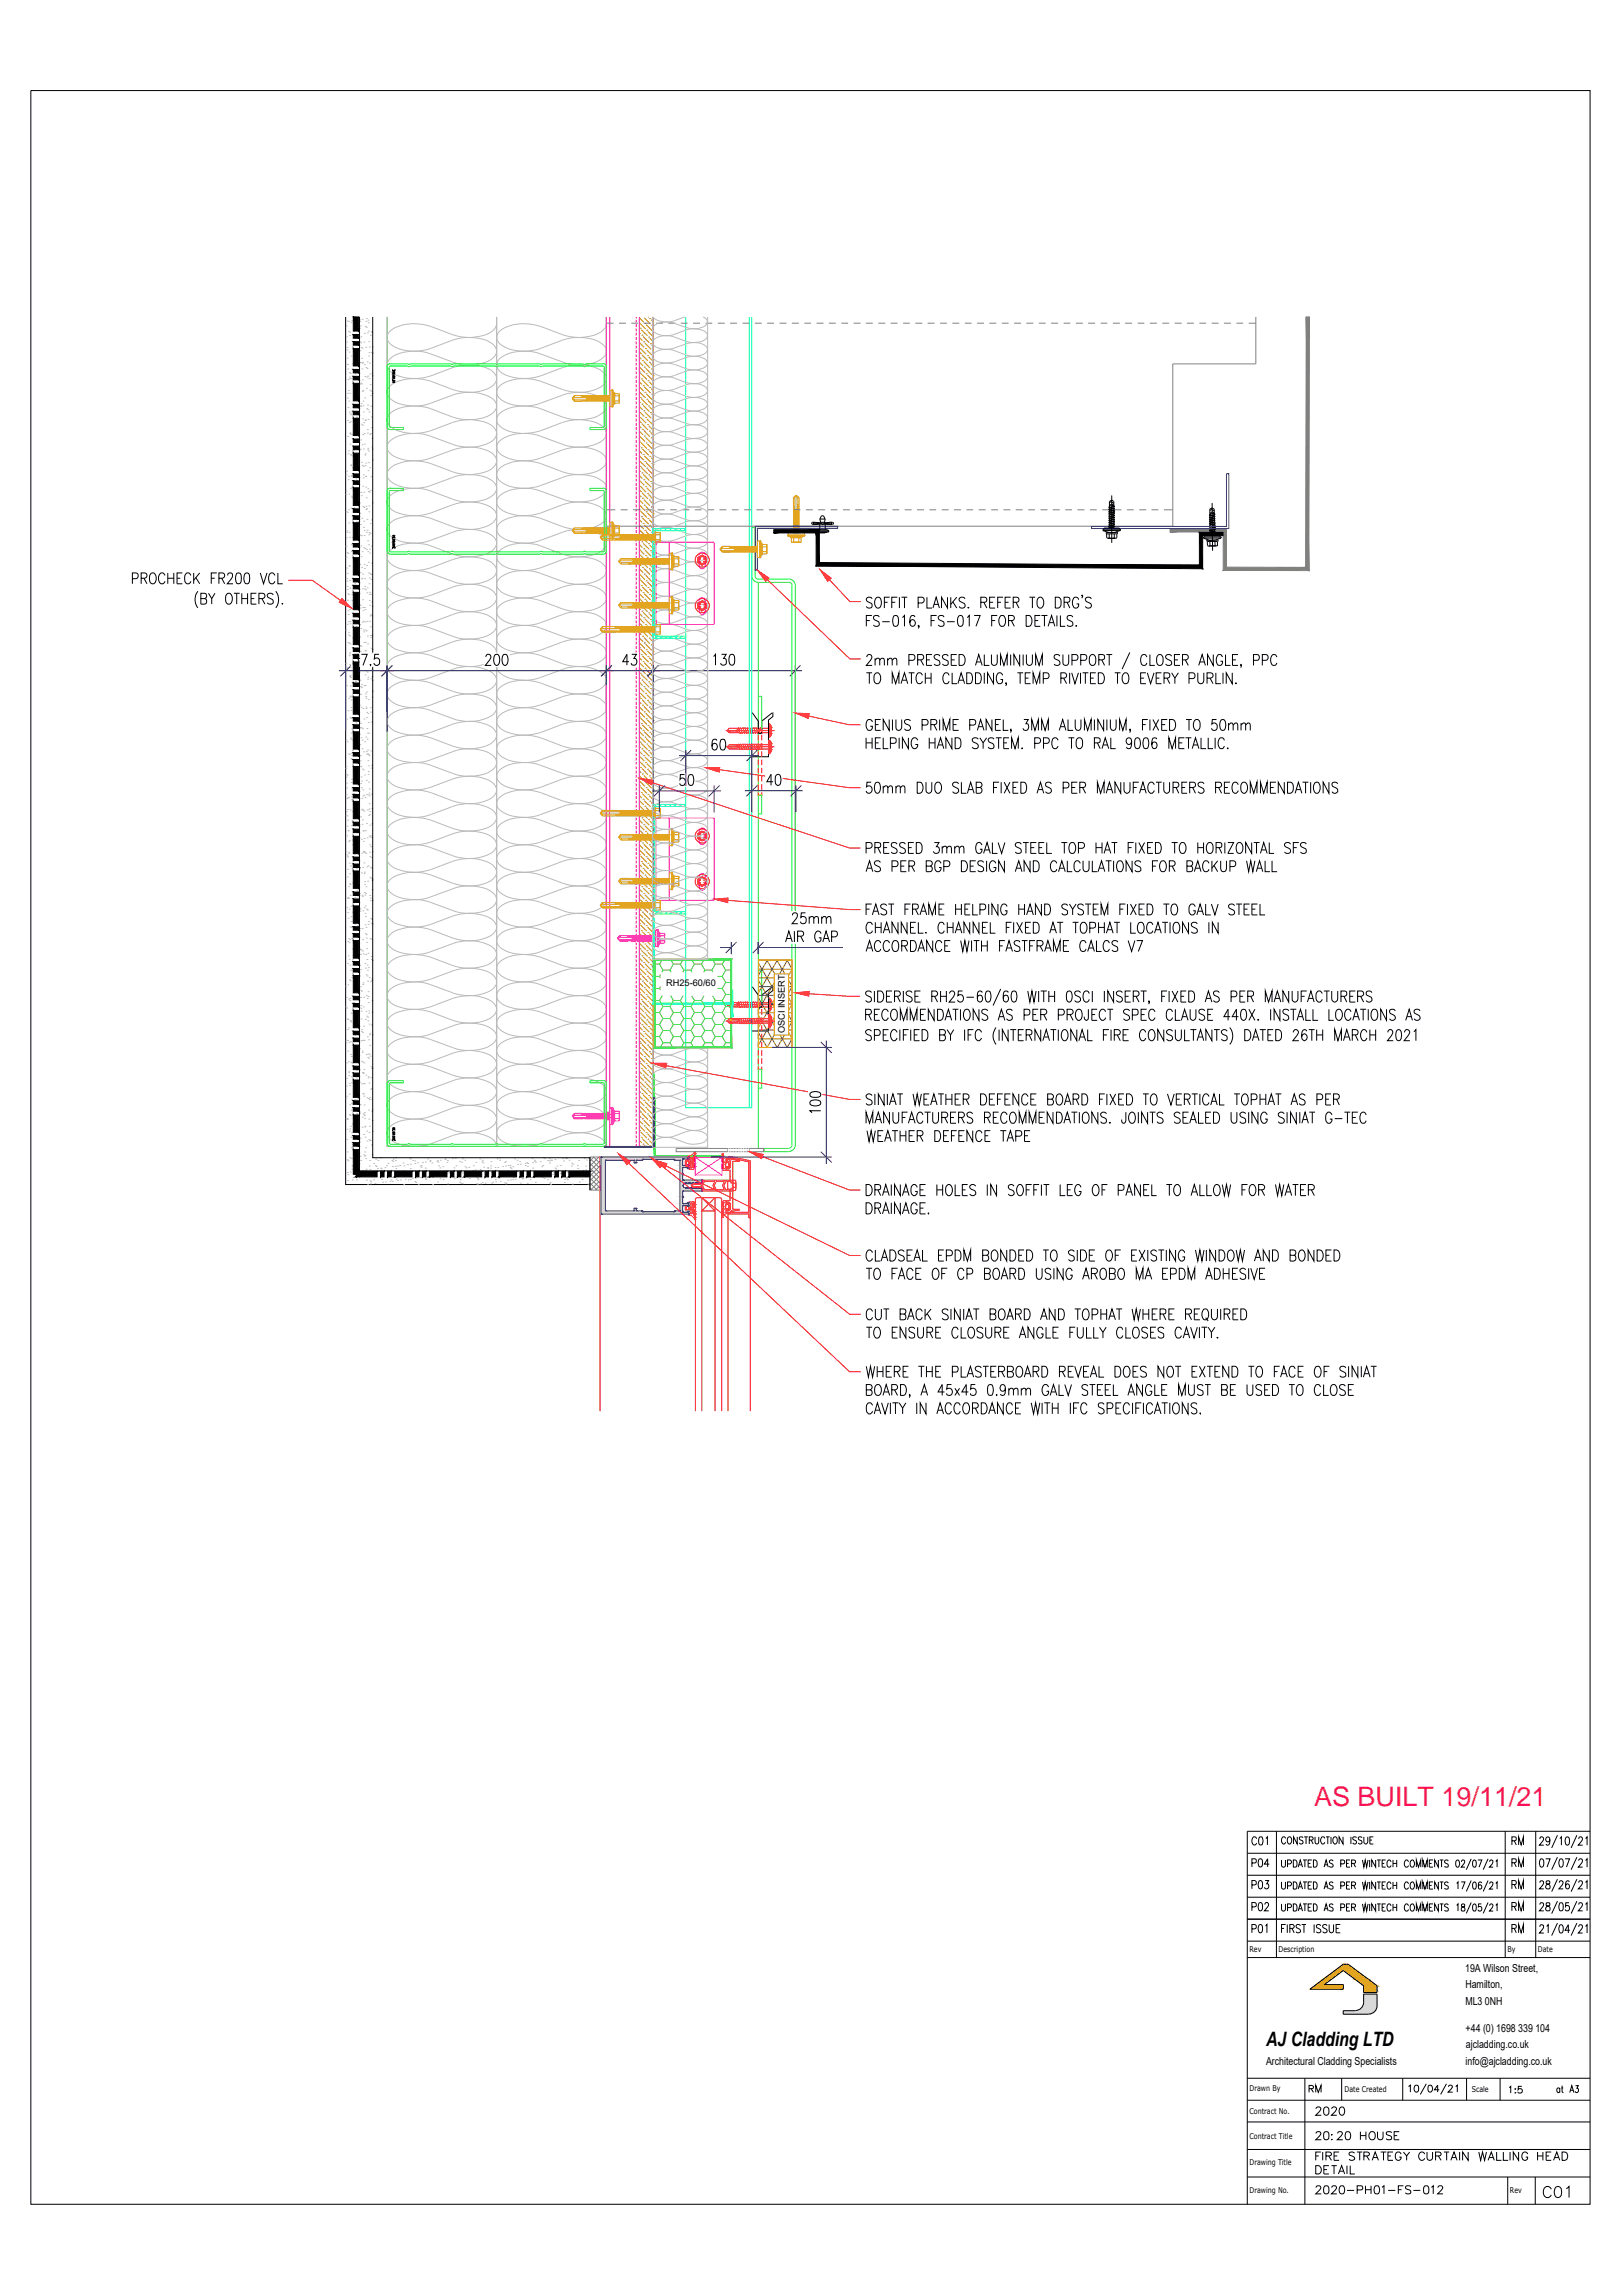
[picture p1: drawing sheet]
<svg xmlns="http://www.w3.org/2000/svg" width="297mm" height="420mm" viewBox="0 0 297 420" stroke-linecap="round" stroke-linejoin="round" font-family="sans-serif">
<defs><g id="words">
<text font-size="5.3" x="281.2" y="403.6">C01</text>
<text font-size="4.9" fill="#ff2755" x="240.5" y="330.6">AS BUILT 19/11/21</text>
<g font-size="4.9">
<text x="227.9" y="347.1">P03</text>
<text x="275.5" y="347.1">RM</text>
<text x="275.5" y="355.2">RM</text>
</g>
<g font-size="4.4">
<text x="227.9" y="339">C01</text>
<text x="275.5" y="339">RM</text>
<text x="227.9" y="342.9">P04</text>
<text x="275.5" y="342.9">RM</text>
<text x="227.9" y="351">P02</text>
<text x="275.5" y="351">RM</text>
<text x="239.5" y="388.4">2020</text>
<text x="239.5" y="402.9">2020-PH01-FS-012</text>
</g>
<text font-size="4" x="238.5" y="384.2">RM</text>
<text font-size="3.6" x="231.7" y="374.5">AJ Cladding LTD</text>
<g font-size="2">
<text x="268.2" y="361">19A Wilson Street,</text>
<text x="268.2" y="364">Hamilton,</text>
<text x="268.2" y="367.1">ML3</text>
<text x="268.2" y="371.9">+44 (0) 1698</text>
<text x="271.8" y="367.1">0NH</text>
<text x="277.9" y="371.9">339</text>
<text x="281" y="371.9">104</text>
<text x="231.7" y="378">Architectural Cladding Specialists</text>
<text x="268.3" y="375">ajcladding.co.uk</text>
<text x="268.2" y="378.1">info@ajcladding.co.uk</text>
</g>
<g font-size="1.7">
<text x="121.9" y="180.6">RH25-60/60</text>
<text x="143.7" y="189.2" transform="rotate(-90 143.7 189.2)">OSCI INSERT</text>
</g>
<g font-size="1.4">
<text x="228.7" y="357.4">Rev</text>
<text x="234" y="357.4">Description</text>
<text x="275.9" y="357.4">By</text>
<text x="281.5" y="357.4">Date</text>
<text x="228.7" y="382.8">Drawn By</text>
<text x="246.1" y="383">Date Created</text>
<text x="269.4" y="383">Scale</text>
<text x="228.7" y="387">Contract No.</text>
<text x="228.7" y="391.6">Contract Title</text>
<text x="228.7" y="401.4">Drawing No.</text>
<text x="228.7" y="396.4">Drawing Title</text>
<text x="276.4" y="401.6">Rev</text>
</g>
</g></defs>
<!-- layer: 16047_Roof Dance$0$Steel_Beam -->
<path d="M70.9 58v151.9h40.1v-151.9" fill="none" stroke="#0f0" stroke-width=".18"/>
<!-- layer: GS_INSULATION -->
<path d="M70.8 58v151.9h20.1M90.9 59.3a2.82 2.82 0 0 1-2.4 2.1l-1.6 .3a9.4 9.4 0 0 1-4-.4l-4.8-1.8a8.4 8.4 0 0 0-6.3 .8 1.6 1.6 0 0 0-1 1.5 1.6 1.6 0 0 0 1 1.4 8.6 8.6 0 0 0 7 .6l4.8-1.8a8.8 8.8 0 0 1 6.2 .7 1.66 1.66 0 0 1 1.1 1.6 1.66 1.66 0 0 1-1.1 1.6 8.7 8.7 0 0 1-6.9 .4l-4.8-1.8a8.7 8.7 0 0 0-6.3 .8 1.6 1.6 0 0 0-1 1.5 1.6 1.6 0 0 0 1 1.5 8.6 8.6 0 0 0 7 .5l4.8-1.7a9.1 9.1 0 0 1 6.2 .6 1.7 1.7 0 0 1 1.1 1.6 1.7 1.7 0 0 1-1.1 1.6 8.7 8.7 0 0 1-6.9 .4l-4.8-1.7a8.4 8.4 0 0 0-6.3 .7 1.6 1.6 0 0 0-1 1.5 1.6 1.6 0 0 0 1 1.5 8.6 8.6 0 0 0 7 .5l4.8-1.7a8.4 8.4 0 0 1 6.7 1 1.6 1.6 0 0 1-.5 2.8 8.9 8.9 0 0 1-6.9 .5l-4.8-1.8a8.7 8.7 0 0 0-6.3 .8 1.6 1.6 0 0 0-1 1.4 1.6 1.6 0 0 0 1 1.5 8.6 8.6 0 0 0 7 .6l4.8-1.8a9.1 9.1 0 0 1 6.2 .7 1.7 1.7 0 0 1 1.1 1.5 1.7 1.7 0 0 1-1.1 1.6 8.7 8.7 0 0 1-6.9 .5l-4.8-1.8a7.8 7.8 0 0 0-6.8 1.2 1.55 1.55 0 0 0 .5 2.5 8.4 8.4 0 0 0 7 .5l4.8-1.6a8.1 8.1 0 0 1 6.7 .9 1.5 1.5 0 0 1 0 2.5 8.1 8.1 0 0 1-6.7 1l-4.8-1.7a8.6 8.6 0 0 0-7 .5 1.6 1.6 0 0 0-1 1.5 1.6 1.6 0 0 0 1 1.4 8.6 8.6 0 0 0 7 .6l4.8-1.7a8.8 8.8 0 0 1 6.2 .6 1.66 1.66 0 0 1 1.1 1.6 1.66 1.66 0 0 1-1.1 1.6 8.7 8.7 0 0 1-6.9 .4l-4.8-1.8a8.7 8.7 0 0 0-6.3 .9 1.6 1.6 0 0 0-1 1.4 1.6 1.6 0 0 0 1 1.5 8.6 8.6 0 0 0 7 .5l4.8-1.7a9.1 9.1 0 0 1 6.2 .6 1.7 1.7 0 0 1 1.1 1.6 1.7 1.7 0 0 1-1.1 1.6 8.7 8.7 0 0 1-6.9 .4l-4.8-1.7a8.4 8.4 0 0 0-6.3 .7 1.6 1.6 0 0 0-1 1.5 1.6 1.6 0 0 0 1 1.5 8.6 8.6 0 0 0 7 .5l4.8-1.7a8.4 8.4 0 0 1 6.7 1 1.5 1.5 0 0 1 0 2.5 8.1 8.1 0 0 1-6.7 1l-4.8-1.8a8.6 8.6 0 0 0-7 .6 1.6 1.6 0 0 0-1 1.4 1.6 1.6 0 0 0 1 1.5 8.6 8.6 0 0 0 7 .6l4.8-1.8a9.1 9.1 0 0 1 6.2 .7 1.7 1.7 0 0 1 1.1 1.5 1.7 1.7 0 0 1-1.1 1.6 8.7 8.7 0 0 1-6.9 .5l-4.8-1.8a7.8 7.8 0 0 0-6.8 1.2 1.55 1.55 0 0 0 .5 2.5 8.6 8.6 0 0 0 7 .6l4.8-1.7a8.1 8.1 0 0 1 6.7 .9 1.5 1.5 0 0 1 0 2.5 8.1 8.1 0 0 1-6.7 1l-4.8-1.7a8.6 8.6 0 0 0-7 .5 1.6 1.6 0 0 0-1 1.5 1.6 1.6 0 0 0 1 1.4 8.6 8.6 0 0 0 7 .6l4.8-1.7a8.8 8.8 0 0 1 6.2 .6 1.66 1.66 0 0 1 1.1 1.6 1.66 1.66 0 0 1-1.1 1.6 8.7 8.7 0 0 1-6.9 .4l-4.8-1.7a8.7 8.7 0 0 0-6.3 .8 1.6 1.6 0 0 0-1 1.4 1.6 1.6 0 0 0 1 1.5 8.6 8.6 0 0 0 7 .5l4.8-1.7a9.1 9.1 0 0 1 6.2 .6 1.7 1.7 0 0 1 1.1 1.6 1.7 1.7 0 0 1-1.1 1.6 8.7 8.7 0 0 1-6.9 .4l-4.8-1.7a8.4 8.4 0 0 0-6.3 .8 1.6 1.6 0 0 0-1 1.4 1.6 1.6 0 0 0 1 1.5 8.6 8.6 0 0 0 7 .5l4.8-1.7a8.4 8.4 0 0 1 6.7 1 1.5 1.5 0 0 1 0 2.5 8.1 8.1 0 0 1-6.7 1l-4.8-1.8a8.6 8.6 0 0 0-7 .6 1.6 1.6 0 0 0-1 1.4 1.6 1.6 0 0 0 1 1.5 8.6 8.6 0 0 0 7 .6l4.8-1.8a9.1 9.1 0 0 1 6.2 .7 1.7 1.7 0 0 1 1.1 1.5 1.7 1.7 0 0 1-1.1 1.6 8.7 8.7 0 0 1-6.9 .5l-4.8-1.8a8.7 8.7 0 0 0-6.3 .8 1.6 1.6 0 0 0-1 1.5 1.6 1.6 0 0 0 1 1.4 8.6 8.6 0 0 0 7 .6l4.8-1.7a8.1 8.1 0 0 1 6.7 .9 1.5 1.5 0 0 1 0 2.5 8.1 8.1 0 0 1-6.7 1l-4.8-1.7a9 9 0 0 0-7 .5 1.6 1.6 0 0 0-1 1.5 1.6 1.6 0 0 0 1 1.4 8.6 8.6 0 0 0 7 .6l4.8-1.7a8.8 8.8 0 0 1 6.2 .6 1.66 1.66 0 0 1 1.1 1.6 1.66 1.66 0 0 1-1.1 1.6 8.7 8.7 0 0 1-6.9 .4l-4.8-1.7a8.7 8.7 0 0 0-6.3 .8 1.6 1.6 0 0 0-1 1.4 1.6 1.6 0 0 0 1 1.5 8.6 8.6 0 0 0 7 .5l4.8-1.7a9.1 9.1 0 0 1 6.2 .6 1.7 1.7 0 0 1 1.1 1.6 1.7 1.7 0 0 1-1.1 1.6 8.7 8.7 0 0 1-6.9 .4l-4.8-1.7a8.4 8.4 0 0 0-6.3 .8 1.6 1.6 0 0 0-1 1.4 1.6 1.6 0 0 0 1 1.5 8.6 8.6 0 0 0 7 .5l4.8-1.7a8.4 8.4 0 0 1 6.7 1 1.5 1.5 0 0 1 0 2.5 8.1 8.1 0 0 1-6.7 1l-4.8-1.8a8.6 8.6 0 0 0-7 .6 1.6 1.6 0 0 0-1 1.5 1.6 1.6 0 0 0 1 1.4 8.6 8.6 0 0 0 7 .6l4.8-1.8a9.1 9.1 0 0 1 6.2 .7 1.7 1.7 0 0 1 1.1 1.6 1.7 1.7 0 0 1-1.1 1.5 8.7 8.7 0 0 1-6.9 .5l-4.8-1.8a8.7 8.7 0 0 0-6.3 .8 1.6 1.6 0 0 0-1 1.5 1.6 1.6 0 0 0 1 1.5 8.6 8.6 0 0 0 7 .5l4.8-1.7a8.1 8.1 0 0 1 6.7 .9 1.5 1.5 0 0 1 0 2.5 7.7 7.7 0 0 1-6.7 1l-4.8-1.7a9 9 0 0 0-7 .5 1.6 1.6 0 0 0-1 1.5 1.6 1.6 0 0 0 1 1.4 8.6 8.6 0 0 0 7 .6l4.8-1.7a8.8 8.8 0 0 1 6.2 .6 1.66 1.66 0 0 1 1.1 1.6 1.66 1.66 0 0 1-1.1 1.6 8.7 8.7 0 0 1-6.9 .4l-4.8-1.7a8.7 8.7 0 0 0-6.3 .8 1.6 1.6 0 0 0-1 1.4 1.6 1.6 0 0 0 1 1.5 8.6 8.6 0 0 0 7 .5l4.8-1.7a9.1 9.1 0 0 1 6.2 .6 1.7 1.7 0 0 1 1.1 1.6 1.7 1.7 0 0 1-1.1 1.6 8.7 8.7 0 0 1-6.9 .4l-4.8-1.7a8.4 8.4 0 0 0-6.3 .8 1.6 1.6 0 0 0-1 1.4 1.6 1.6 0 0 0 1 1.5 8.6 8.6 0 0 0 7 .5l4.8-1.7a8.4 8.4 0 0 1 6.7 1 1.5 1.5 0 0 1 0 2.5 8.1 8.1 0 0 1-6.7 1l-4.8-1.8a8.6 8.6 0 0 0-7 .6 1.6 1.6 0 0 0-1 1.5 1.6 1.6 0 0 0 1 1.4 8.6 8.6 0 0 0 7 .6l4.8-1.8a9.1 9.1 0 0 1 6.2 .7 1.7 1.7 0 0 1 1.1 1.6 1.7 1.7 0 0 1-1.1 1.5 8.7 8.7 0 0 1-6.9 .5l-4.8-1.8a8.7 8.7 0 0 0-6.3 .8 1.6 1.6 0 0 0-1 1.5 1.6 1.6 0 0 0 1 1.5 8.6 8.6 0 0 0 7 .5l4.8-1.7a8.1 8.1 0 0 1 6.7 .9 1.5 1.5 0 0 1 0 2.5 7.7 7.7 0 0 1-6.7 1l-4.8-1.7a9 9 0 0 0-7 .5 1.6 1.6 0 0 0-1 1.5 1.6 1.6 0 0 0 1 1.5 8.6 8.6 0 0 0 7 .5l4.8-1.7a8.8 8.8 0 0 1 6.2 .6 1.66 1.66 0 0 1 1.1 1.6 1.66 1.66 0 0 1-1.1 1.6 8.7 8.7 0 0 1-6.9 .4l-4.8-1.7a8.7 8.7 0 0 0-6.3 .8 1.6 1.6 0 0 0-1 1.4 1.6 1.6 0 0 0 1 1.5 8.6 8.6 0 0 0 7 .5l4.8-1.7a9.1 9.1 0 0 1 6.2 .6 1.7 1.7 0 0 1 1.1 1.6 1.7 1.7 0 0 1-1.1 1.6 8.7 8.7 0 0 1-6.9 .4l-4.8-1.7a8.4 8.4 0 0 0-6.3 .8 1.6 1.6 0 0 0-1 1.4 1.6 1.6 0 0 0 1 1.5 8.2 8.2 0 0 0 7 .5l4.8-1.7a8.4 8.4 0 0 1 6.7 1 1.5 1.5 0 0 1 0 2.5 8.1 8.1 0 0 1-6.7 1l-4.8-1.8a8.6 8.6 0 0 0-7 .6 1.6 1.6 0 0 0-1 1.5 1.6 1.6 0 0 0 1 1.4 8.6 8.6 0 0 0 7 .6l4.8-1.8a9.1 9.1 0 0 1 6.2 .7 1.7 1.7 0 0 1 1.1 1.6 1.7 1.7 0 0 1-1.1 1.5 8.7 8.7 0 0 1-6.9 .5l-4.8-1.8a8.7 8.7 0 0 0-6.3 .8 1.6 1.6 0 0 0-1 1.5 1.6 1.6 0 0 0 1 1.5 8.6 8.6 0 0 0 7 .5l4.8-1.7a8.1 8.1 0 0 1 6.7 .9l.5 .9 .1 .4M111 59.3a2.84 2.84 0 0 1-2.4 2.1l-1.6 .3a9.2 9.2 0 0 1-4-.4l-4.8-1.8a8 8 0 0 0-6.8 1.2 1.54 1.54 0 0 0 .4 2.5 8.6 8.6 0 0 0 7.1 .6l4.8-1.8a8.7 8.7 0 0 1 6.2 .7 1.66 1.66 0 0 1 1.1 1.6 1.66 1.66 0 0 1-1.1 1.6 8.6 8.6 0 0 1-6.9 .4l-4.8-1.8a8.7 8.7 0 0 0-6.4 .8 1.6 1.6 0 0 0-.9 1.5 1.6 1.6 0 0 0 .9 1.5 8.6 8.6 0 0 0 7.1 .5l4.8-1.7a9.1 9.1 0 0 1 6.2 .6 1.84 1.84 0 0 1 1 2.1 4 4 0 0 1-3.1 1.9 10 10 0 0 1-4.8-.4l-4.8-1.7a8 8 0 0 0-6.8 1.1 1.54 1.54 0 0 0 .4 2.6 8.6 8.6 0 0 0 7.1 .5l4.8-1.7a8.3 8.3 0 0 1 6.6 1 1.6 1.6 0 0 1-.4 2.8 8.8 8.8 0 0 1-6.9 .5l-4.8-1.8a8.7 8.7 0 0 0-6.4 .8 1.6 1.6 0 0 0-.9 1.4 1.6 1.6 0 0 0 .9 1.5 8.6 8.6 0 0 0 7.1 .6l4.8-1.8a9.1 9.1 0 0 1 6.2 .7 1.84 1.84 0 0 1 1 2 4 4 0 0 1-3.1 1.9 8.8 8.8 0 0 1-4.8-.3l-4.8-1.8a7.8 7.8 0 0 0-6.8 1.2 1.55 1.55 0 0 0 .4 2.5 8.4 8.4 0 0 0 7.1 .5l4.8-1.6a8.1 8.1 0 0 1 6.6 .9 1.5 1.5 0 0 1 0 2.5 8 8 0 0 1-6.6 1l-4.8-1.7a8.2 8.2 0 0 0-7.5 .9 1.54 1.54 0 0 0 .4 2.5 8.6 8.6 0 0 0 7.1 .6l4.8-1.7a8.7 8.7 0 0 1 6.2 .6 1.66 1.66 0 0 1 1.1 1.6 1.66 1.66 0 0 1-1.1 1.6 8.6 8.6 0 0 1-6.9 .4l-4.8-1.8a8.7 8.7 0 0 0-6.4 .9 1.6 1.6 0 0 0-.9 1.4 1.6 1.6 0 0 0 .9 1.5 8.6 8.6 0 0 0 7.1 .5l4.8-1.7a9.1 9.1 0 0 1 6.2 .6 1.84 1.84 0 0 1 1 2.1 4 4 0 0 1-3.1 1.9 10 10 0 0 1-4.8-.4l-4.8-1.7a8 8 0 0 0-6.8 1.1 1.54 1.54 0 0 0 .4 2.6 8.6 8.6 0 0 0 7.1 .5l4.8-1.7a8.3 8.3 0 0 1 6.6 1 1.5 1.5 0 0 1 0 2.5 8 8 0 0 1-6.6 1l-4.8-1.8a8.2 8.2 0 0 0-7.5 1 1.54 1.54 0 0 0 .4 2.5 8.6 8.6 0 0 0 7.1 .6l4.8-1.8a9.1 9.1 0 0 1 6.2 .7 1.84 1.84 0 0 1 1 2 4 4 0 0 1-3.1 1.9 8.8 8.8 0 0 1-4.8-.3l-4.8-1.8a7.8 7.8 0 0 0-6.8 1.2 1.55 1.55 0 0 0 .4 2.5 8.6 8.6 0 0 0 7.1 .6l4.8-1.7a8.1 8.1 0 0 1 6.6 .9 1.5 1.5 0 0 1 0 2.5 8 8 0 0 1-6.6 1l-4.8-1.7a8.2 8.2 0 0 0-7.5 .9 1.54 1.54 0 0 0 .4 2.5 8.6 8.6 0 0 0 7.1 .6l4.8-1.7a8.7 8.7 0 0 1 6.2 .6 1.66 1.66 0 0 1 1.1 1.6 1.66 1.66 0 0 1-1.1 1.6 8.6 8.6 0 0 1-6.9 .4l-4.8-1.7a8.7 8.7 0 0 0-6.4 .8 1.6 1.6 0 0 0-.9 1.4 1.6 1.6 0 0 0 .9 1.5 8.6 8.6 0 0 0 7.1 .5l4.8-1.7a9.1 9.1 0 0 1 6.2 .6 1.84 1.84 0 0 1 1 2.1 4 4 0 0 1-3.1 1.9 10 10 0 0 1-4.8-.4l-4.8-1.7a8 8 0 0 0-6.8 1.1 1.54 1.54 0 0 0 .4 2.6 8.6 8.6 0 0 0 7.1 .5l4.8-1.7a8.3 8.3 0 0 1 6.6 1 1.5 1.5 0 0 1 0 2.5 8 8 0 0 1-6.6 1l-4.8-1.8a8.2 8.2 0 0 0-7.5 1 1.54 1.54 0 0 0 .4 2.5 8.6 8.6 0 0 0 7.1 .6l4.8-1.8a9.1 9.1 0 0 1 6.2 .7 1.84 1.84 0 0 1 1 2 4 4 0 0 1-3.1 1.9 8.8 8.8 0 0 1-4.8-.3l-4.8-1.8a8.7 8.7 0 0 0-6.4 .8 1.6 1.6 0 0 0-.9 1.5 1.6 1.6 0 0 0 .9 1.4 8.6 8.6 0 0 0 7.1 .6l4.8-1.7a8.1 8.1 0 0 1 6.6 .9 1.5 1.5 0 0 1 0 2.5 8 8 0 0 1-6.6 1l-4.8-1.7a8.2 8.2 0 0 0-7.5 .9 1.54 1.54 0 0 0 .4 2.5 8.6 8.6 0 0 0 7.1 .6l4.8-1.7a8.7 8.7 0 0 1 6.2 .6 1.66 1.66 0 0 1 1.1 1.6 1.66 1.66 0 0 1-1.1 1.6 8.6 8.6 0 0 1-6.9 .4l-4.8-1.7a8.7 8.7 0 0 0-6.4 .8 1.6 1.6 0 0 0-.9 1.4 1.6 1.6 0 0 0 .9 1.5 8.6 8.6 0 0 0 7.1 .5l4.8-1.7a9.1 9.1 0 0 1 6.2 .6 1.84 1.84 0 0 1 1 2.1 4 4 0 0 1-3.1 1.9 10 10 0 0 1-4.8-.4l-4.8-1.7a8 8 0 0 0-6.8 1.1 1.54 1.54 0 0 0 .4 2.6 8.6 8.6 0 0 0 7.1 .5l4.8-1.7a8.3 8.3 0 0 1 6.6 1 1.5 1.5 0 0 1 0 2.5 8 8 0 0 1-6.6 1l-4.8-1.8a8.2 8.2 0 0 0-7.5 1 1.54 1.54 0 0 0 .4 2.5 8.6 8.6 0 0 0 7.1 .6l4.8-1.8a9.1 9.1 0 0 1 6.2 .7 1.84 1.84 0 0 1 1 2 4 4 0 0 1-3.1 1.9 8.8 8.8 0 0 1-4.8-.3l-4.8-1.8a8.7 8.7 0 0 0-6.4 .8 1.6 1.6 0 0 0-.9 1.5 1.6 1.6 0 0 0 .9 1.5 8.6 8.6 0 0 0 7.1 .5l4.8-1.7a8.1 8.1 0 0 1 6.6 .9 1.5 1.5 0 0 1 0 2.5 7.6 7.6 0 0 1-6.6 1l-4.8-1.7a8.2 8.2 0 0 0-7.5 .9 1.54 1.54 0 0 0 .4 2.5 8.6 8.6 0 0 0 7.1 .6l4.8-1.7a8.7 8.7 0 0 1 6.2 .6 1.66 1.66 0 0 1 1.1 1.6 1.66 1.66 0 0 1-1.1 1.6 8.6 8.6 0 0 1-6.9 .4l-4.8-1.7a8.7 8.7 0 0 0-6.4 .8 1.6 1.6 0 0 0-.9 1.4 1.6 1.6 0 0 0 .9 1.5 8.6 8.6 0 0 0 7.1 .5l4.8-1.7a9.1 9.1 0 0 1 6.2 .6 1.84 1.84 0 0 1 1 2.1 4 4 0 0 1-3.1 1.9 10 10 0 0 1-4.8-.4l-4.8-1.7a8.5 8.5 0 0 0-6.4 .8 1.6 1.6 0 0 0-.9 1.4 1.6 1.6 0 0 0 .9 1.5 8.6 8.6 0 0 0 7.1 .5l4.8-1.7a8.3 8.3 0 0 1 6.6 1 1.5 1.5 0 0 1 0 2.5 8 8 0 0 1-6.6 1l-4.8-1.8a8.2 8.2 0 0 0-7.5 1 1.54 1.54 0 0 0 .4 2.5 8.6 8.6 0 0 0 7.1 .6l4.8-1.8a9.1 9.1 0 0 1 6.2 .7 1.84 1.84 0 0 1 1 2 4 4 0 0 1-3.1 1.9 8.8 8.8 0 0 1-4.8-.3l-4.8-1.8a8.7 8.7 0 0 0-6.4 .8 1.6 1.6 0 0 0-.9 1.5 1.6 1.6 0 0 0 .9 1.5 8.6 8.6 0 0 0 7.1 .5l4.8-1.7a8.1 8.1 0 0 1 6.6 .9 1.5 1.5 0 0 1 0 2.5 7.6 7.6 0 0 1-6.6 1l-4.8-1.7a8.2 8.2 0 0 0-7.5 .9 1.54 1.54 0 0 0 .4 2.6 8.6 8.6 0 0 0 7.1 .5l4.8-1.7a8.7 8.7 0 0 1 6.2 .6 1.66 1.66 0 0 1 1.1 1.6 1.66 1.66 0 0 1-1.1 1.6 8.6 8.6 0 0 1-6.9 .4l-4.8-1.7a8.7 8.7 0 0 0-6.4 .8 1.6 1.6 0 0 0-.9 1.4 1.6 1.6 0 0 0 .9 1.5 8.6 8.6 0 0 0 7.1 .5l4.8-1.7a9.1 9.1 0 0 1 6.2 .6 1.84 1.84 0 0 1 1 2.1 4 4 0 0 1-3.1 1.9 10 10 0 0 1-4.8-.4l-4.8-1.7a8.5 8.5 0 0 0-6.4 .8 1.6 1.6 0 0 0-.9 1.4 1.6 1.6 0 0 0 .9 1.5 8.2 8.2 0 0 0 7.1 .5l4.8-1.7a8.3 8.3 0 0 1 6.6 1 1.5 1.5 0 0 1 0 2.5 8 8 0 0 1-6.6 1l-4.8-1.8a8.2 8.2 0 0 0-7.5 1 1.54 1.54 0 0 0 .4 2.5 8.6 8.6 0 0 0 7.1 .6l4.8-1.8a9.1 9.1 0 0 1 6.2 .7 1.84 1.84 0 0 1 1 2 4 4 0 0 1-3.1 1.9 8.8 8.8 0 0 1-4.8-.3l-4.8-1.8a8.7 8.7 0 0 0-6.4 .8 1.6 1.6 0 0 0-.9 1.5 1.6 1.6 0 0 0 .9 1.5 8.6 8.6 0 0 0 7.1 .5l4.8-1.7a8.1 8.1 0 0 1 6.6 .9l.6 .9 .1 .4M111 58v151.9M119.4 58v117.7M119.6 58a2.87 2.87 0 0 0 2.6 1 8.1 8.1 0 0 0 3.1-1M128.7 58a.94 .94 0 0 1 .8 1 .94 .94 0 0 1-.9 .9l-.8 .2-1 .1a9.2 9.2 0 0 1-3.3-1 3.9 3.9 0 0 0-3.9 .6 .81 .81 0 0 0 .5 1.2 4.3 4.3 0 0 0 3.4 .2 8.6 8.6 0 0 1 3.3-1l1.8 .3a.98 .98 0 0 1 .9 1 .98 .98 0 0 1-.9 .9l-1.8 .3a8.6 8.6 0 0 1-3.3-1 3.9 3.9 0 0 0-3.9 .6 .85 .85 0 0 0 .5 1.3 4.5 4.5 0 0 0 3.4 .1 9.2 9.2 0 0 1 3.3-1 2.56 2.56 0 0 1 2.7 1.1 1.27 1.27 0 0 1-1.3 1.3l-.9 .1h-1l-3.2-1.1a3.4 3.4 0 0 0-3.6 .9 1.09 1.09 0 0 0 1 1.2l1.2 .2h1l2.8-.9a3.6 3.6 0 0 1 3.9 .6 .96 .96 0 0 1-.8 1.3l-.8 .3h-1a8.6 8.6 0 0 1-3.3-1 4.2 4.2 0 0 0-3.9 .6 .84 .84 0 0 0 .5 1.3 4.3 4.3 0 0 0 3.4 .1 8.6 8.6 0 0 1 3.3-1l1.8 .3a.96 .96 0 0 1 .9 1 .96 .96 0 0 1-.9 .9l-.8 .3h-1a7 7 0 0 1-3.3-1 3.9 3.9 0 0 0-3.9 .6 .81 .81 0 0 0 .5 1.3 4.3 4.3 0 0 0 3.4 .1 7 7 0 0 1 3.3-.9h1l.8 .3a.96 .96 0 0 1 .9 .9 .96 .96 0 0 1-.9 1l-1.8 .3a8.6 8.6 0 0 1-3.3-1.1 3.9 3.9 0 0 0-3.9 .6 .85 .85 0 0 0 .5 1.3 4.8 4.8 0 0 0 3.4 .2 8.6 8.6 0 0 1 3.3-1 2.48 2.48 0 0 1 2.7 1.1 1.28 1.28 0 0 1-1.3 1.2l-.9 .2-1-.1-3.2-1a4 4 0 0 0-3.5 .6 .84 .84 0 0 0 .5 1.3 4.3 4.3 0 0 0 3.4 .2 8.6 8.6 0 0 1 3.3-1l1.8 .3a.96 .96 0 0 1 .9 .9 .96 .96 0 0 1-.9 1l-.8 .2-1 .1a9.2 9.2 0 0 1-3.3-1 3.9 3.9 0 0 0-3.9 .5 .81 .81 0 0 0 .5 1.3 4.3 4.3 0 0 0 3.4 .2 8.6 8.6 0 0 1 3.3-1l1.8 .2a.96 .96 0 0 1 .6 1.6 4.2 4.2 0 0 1-3.7 .4l-2.4-.9a3.4 3.4 0 0 0-3.6 .9 1.08 1.08 0 0 0 1 1.3l.8 .2h1.4l2.8-1a3.6 3.6 0 0 1 3.9 .7 .96 .96 0 0 1-.8 1.3l-1.8 .3a8.6 8.6 0 0 1-3.3-1 3.9 3.9 0 0 0-3.9 .5 .85 .85 0 0 0 .5 1.3 4.3 4.3 0 0 0 3.4 .2 8.6 8.6 0 0 1 3.3-1 2.48 2.48 0 0 1 2.7 1.1 1.28 1.28 0 0 1-1.3 1.2l-.9 .2-1-.1-3.2-1a3.4 3.4 0 0 0-3.6 .9 1.08 1.08 0 0 0 1 1.2l.8 .2h1.4l2.8-1a4.4 4.4 0 0 1 3.7 .5 .81 .81 0 0 1-.2 1.3 4.6 4.6 0 0 1-3.5 .3l-2.4-.9a3.4 3.4 0 0 0-3.6 .9 1.08 1.08 0 0 0 1 1.2l.8 .2h1.4l2.8-.9a3.6 3.6 0 0 1 3.9 .6 .96 .96 0 0 1-.8 1.3l-1.8 .3a8.6 8.6 0 0 1-3.3-1 3.9 3.9 0 0 0-3.9 .6 .85 .85 0 0 0 .5 1.3 4.8 4.8 0 0 0 3.4 .1 8.6 8.6 0 0 1 3.3-1 2.48 2.48 0 0 1 2.7 1.2 1.28 1.28 0 0 1-1.3 1.2l-.9 .1h-1l-3.2-1.1a3.4 3.4 0 0 0-3.6 .9 1.08 1.08 0 0 0 1 1.2l.8 .3h1.4l2.8-1a4.1 4.1 0 0 1 3.7 .4 .9 .9 0 0 1 .2 1 .9 .9 0 0 1-.8 .5l-.8 .3h-1a7 7 0 0 1-3.3-1 3.9 3.9 0 0 0-3.9 .6 .81 .81 0 0 0 .5 1.3 4.3 4.3 0 0 0 3.4 .1 7 7 0 0 1 3.3-.9h1l.8 .3a.96 .96 0 0 1 .9 .9 .96 .96 0 0 1-.9 1l-1.8 .3a8.6 8.6 0 0 1-3.3-1.1 3.9 3.9 0 0 0-3.9 .6 .85 .85 0 0 0 .5 1.3 4.8 4.8 0 0 0 3.4 .2 8.6 8.6 0 0 1 3.3-1 2.48 2.48 0 0 1 2.7 1.1 1.28 1.28 0 0 1-1.3 1.2l-.9 .2-1-.1-3.2-1a3.4 3.4 0 0 0-3.6 .8 1.08 1.08 0 0 0 1 1.3l.8 .2h1.4l2.8-1a4.1 4.1 0 0 1 3.7 .4 .9 .9 0 0 1 .2 1 .9 .9 0 0 1-.8 .6l-.8 .2-1 .1a9.2 9.2 0 0 1-3.3-1 3.9 3.9 0 0 0-3.9 .5 .81 .81 0 0 0 .5 1.3 4.3 4.3 0 0 0 3.4 .2 8.6 8.6 0 0 1 3.3-1l1.8 .3a.96 .96 0 0 1 .6 1.5 4.2 4.2 0 0 1-3.7 .4l-2.4-.8a3.4 3.4 0 0 0-3.6 .8 1.08 1.08 0 0 0 1 1.3l.8 .2h1.4l2.8-1a3.6 3.6 0 0 1 3.9 .7 .96 .96 0 0 1-.8 1.3l-.8 .3h-1a8.6 8.6 0 0 1-3.3-1 4.2 4.2 0 0 0-3.9 .5 .85 .85 0 0 0 .5 1.3 4.3 4.3 0 0 0 3.4 .2 8.6 8.6 0 0 1 3.3-1l1.8 .3a.96 .96 0 0 1 .9 .9 .96 .96 0 0 1-.9 1l-.8 .2-1 .1a9.2 9.2 0 0 1-3.3-1 3.9 3.9 0 0 0-3.9 .6 .81 .81 0 0 0 .5 1.2 4.3 4.3 0 0 0 3.4 .2 8.6 8.6 0 0 1 3.3-1l1.8 .3a.98 .98 0 0 1 .9 1 .98 .98 0 0 1-.9 .9l-1.8 .3a8.6 8.6 0 0 1-3.3-1 3.9 3.9 0 0 0-3.9 .6 .85 .85 0 0 0 .5 1.3 4.5 4.5 0 0 0 3.4 .1 9.2 9.2 0 0 1 3.3-1 2.56 2.56 0 0 1 2.7 1.1 1.27 1.27 0 0 1-1.3 1.3l-.9 .1h-1l-3.2-1.1a3.4 3.4 0 0 0-3.6 .9 1.09 1.09 0 0 0 1 1.2l1.2 .3 1.4-.1 2.4-.9a3.6 3.6 0 0 1 3.9 .6 .96 .96 0 0 1-.8 1.3l-.8 .3h-1a8.6 8.6 0 0 1-3.3-1 4 4 0 0 0-3.9 .6 .81 .81 0 0 0 .5 1.3 4.3 4.3 0 0 0 3.4 .1 8.6 8.6 0 0 1 3.3-1l1.8 .3a.96 .96 0 0 1 .9 1 .96 .96 0 0 1-.9 .9l-.8 .3h-1a7 7 0 0 1-3.3-.9 3.9 3.9 0 0 0-3.9 .5 .81 .81 0 0 0 .5 1.3 4.3 4.3 0 0 0 3.4 .1 7 7 0 0 1 3.3-.9h1l.8 .3a.96 .96 0 0 1 .9 .9 .96 .96 0 0 1-.9 1l-1.8 .3a8.6 8.6 0 0 1-3.3-1.1 3.9 3.9 0 0 0-3.9 .6 .85 .85 0 0 0 .5 1.3 4.8 4.8 0 0 0 3.4 .2 8.6 8.6 0 0 1 3.3-1 2.48 2.48 0 0 1 2.7 1.1 1.28 1.28 0 0 1-1.3 1.2l-.9 .2-1-.1-3.2-1a3.4 3.4 0 0 0-3.6 .9 1.08 1.08 0 0 0 1 1.2l.8 .2h1.4l2.8-1a4.1 4.1 0 0 1 3.7 .4 .9 .9 0 0 1 .2 1 .9 .9 0 0 1-.8 .6l-.8 .2-1 .1a9.2 9.2 0 0 1-3.3-1 3.9 3.9 0 0 0-3.9 .5 .81 .81 0 0 0 .5 1.3 4.3 4.3 0 0 0 3.4 .2 8.6 8.6 0 0 1 3.3-1l1.8 .3a.96 .96 0 0 1 .6 1.5 4.2 4.2 0 0 1-3.7 .4l-2.4-.8a3.4 3.4 0 0 0-3.6 .8 1.08 1.08 0 0 0 1 1.3l.8 .2h1.4l2.8-.9a3.6 3.6 0 0 1 3.9 .6 .96 .96 0 0 1-.8 1.3l-.8 .3h-1a8.6 8.6 0 0 1-3.3-1 4.2 4.2 0 0 0-3.9 .5 .85 .85 0 0 0 .5 1.3 4.3 4.3 0 0 0 3.4 .2 8.6 8.6 0 0 1 3.3-1l1.8 .3a.96 .96 0 0 1 .9 .9 .96 .96 0 0 1-.9 1l-.8 .3h-1a9.2 9.2 0 0 1-3.3-1 3.9 3.9 0 0 0-3.9 .6 .81 .81 0 0 0 .5 1.2 4.3 4.3 0 0 0 3.4 .2 8.6 8.6 0 0 1 3.3-1l1.8 .3a.98 .98 0 0 1 .9 1 .98 .98 0 0 1-.9 .9l-1.8 .3a8.6 8.6 0 0 1-3.3-1 3.9 3.9 0 0 0-3.9 .6 .85 .85 0 0 0 .5 1.3 4.5 4.5 0 0 0 3.4 .1 9.2 9.2 0 0 1 3.3-1 2.56 2.56 0 0 1 2.7 1.1 1.27 1.27 0 0 1-1.3 1.3l-.9 .1h-1l-3.2-1.1a3.4 3.4 0 0 0-3.6 .9 1.09 1.09 0 0 0 1 1.2l1.2 .3 1.4-.1 2.4-.9a3.6 3.6 0 0 1 3.9 .6 .96 .96 0 0 1-.8 1.3l-.8 .3h-1a9.2 9.2 0 0 1-3.3-.9 3.9 3.9 0 0 0-3.9 .5 .81 .81 0 0 0 .5 1.3 4.3 4.3 0 0 0 3.4 .1 8.6 8.6 0 0 1 3.3-1l1.8 .3a.96 .96 0 0 1 .9 1 .96 .96 0 0 1-.9 .9l-.8 .3h-1a7 7 0 0 1-3.3-.9 3.9 3.9 0 0 0-3.9 .5 .81 .81 0 0 0 .5 1.3 4.3 4.3 0 0 0 3.4 .1 9.2 9.2 0 0 1 3.3-.9h1l.8 .3a.96 .96 0 0 1 .9 .9 .96 .96 0 0 1-.9 1l-1.8 .3a8.6 8.6 0 0 1-3.3-1 3.9 3.9 0 0 0-3.9 .5 .85 .85 0 0 0 .5 1.3 4.8 4.8 0 0 0 3.4 .2 8.6 8.6 0 0 1 3.3-1 2.48 2.48 0 0 1 2.7 1.1 1.28 1.28 0 0 1-1.3 1.2l-.9 .2-1-.1-3.2-1a3.4 3.4 0 0 0-3.6 .9 1.08 1.08 0 0 0 1 1.2l.8 .2h1.4l2.8-1a4.1 4.1 0 0 1 3.7 .4 .9 .9 0 0 1 .2 1 .9 .9 0 0 1-.8 .6l-.8 .2-1 .1a9.2 9.2 0 0 1-3.3-1 3.9 3.9 0 0 0-3.9 .5 .81 .81 0 0 0 .5 1.3 4.3 4.3 0 0 0 3.4 .2 7 7 0 0 1 3.3-1h1l.8 .3a.96 .96 0 0 1 .9 1 .96 .96 0 0 1-.9 .9l-1.8 .3a8.6 8.6 0 0 1-3.3-1 3.9 3.9 0 0 0-3.9 .5 .85 .85 0 0 0 .5 1.3 4.5 4.5 0 0 0 3.4 .2 9.2 9.2 0 0 1 3.3-1 2.48 2.48 0 0 1 2.7 1.1 1.28 1.28 0 0 1-1.3 1.2l-.9 .2h-1l-3.2-1.1a4.2 4.2 0 0 0-3.5 .6 .85 .85 0 0 0 .5 1.3 4.3 4.3 0 0 0 3.4 .2 8.6 8.6 0 0 1 3.3-1l1.8 .3a.96 .96 0 0 1 .9 .9 .96 .96 0 0 1-.9 1l-.8 .3h-1a9.2 9.2 0 0 1-3.3-1 3.9 3.9 0 0 0-3.9 .6 .81 .81 0 0 0 .5 1.2 4.3 4.3 0 0 0 3.4 .2 8.6 8.6 0 0 1 3.3-1l1.8 .3a.96 .96 0 0 1 .6 1.6 4.2 4.2 0 0 1-3.7 .4l-2.4-.9a3.4 3.4 0 0 0-3.6 .9 1.08 1.08 0 0 0 1 1.2l.8 .2h1.4l2.8-.9a3.6 3.6 0 0 1 3.9 .6 .96 .96 0 0 1-.8 1.3l-1.8 .3a8.6 8.6 0 0 1-3.3-1 3.9 3.9 0 0 0-3.9 .6 .85 .85 0 0 0 .5 1.3 4.8 4.8 0 0 0 3.4 .2 8.6 8.6 0 0 1 3.3-1.1 2.48 2.48 0 0 1 2.7 1.2 1.28 1.28 0 0 1-1.3 1.2l-.9 .1h-1l-3.2-1.1a3.4 3.4 0 0 0-3.6 .9 1.08 1.08 0 0 0 1 1.2l.8 .3h1.4l2.8-1a4.1 4.1 0 0 1 3.7 .4 .81 .81 0 0 1-.2 1.4 4.6 4.6 0 0 1-3.5 .2l-2.4-.9a3.4 3.4 0 0 0-3.6 .9 1.08 1.08 0 0 0 1 1.2l.8 .3h1.4l2.8-1a3.7 3.7 0 0 1 3.9 .7 .96 .96 0 0 1-.8 1.3l-1.8 .3a8.6 8.6 0 0 1-3.3-1 3.9 3.9 0 0 0-3.9 .5 .85 .85 0 0 0 .5 1.3 4.8 4.8 0 0 0 3.4 .2 8.6 8.6 0 0 1 3.3-1 2.48 2.48 0 0 1 2.7 1.1 1.28 1.28 0 0 1-1.3 1.2l-.9 .2-1-.1-3.2-1a3.4 3.4 0 0 0-3.6 .9l-.1 .2M129.5 58v117.7h-10.1M119.4 191.9a2.11 2.11 0 0 0 2.3 1.3l1-.1 .8-.2a9.2 9.2 0 0 1 3.3-1l1 .1 .8 .2a.96 .96 0 0 1 .9 1 .96 .96 0 0 1-.9 .9l-1.8 .3a8.6 8.6 0 0 1-3.3-1 3.9 3.9 0 0 0-3.9 .6 .85 .85 0 0 0 .5 1.3 4.8 4.8 0 0 0 3.4 .1 8.6 8.6 0 0 1 3.3-1 2.48 2.48 0 0 1 2.7 1.2 1.28 1.28 0 0 1-1.3 1.2l-1.4 .1a8.6 8.6 0 0 1-3.3-1 4.2 4.2 0 0 0-3.9 .6 .84 .84 0 0 0 .5 1.3 4.3 4.3 0 0 0 3.4 .1 8.6 8.6 0 0 1 3.3-1l1.4 .2a1.17 1.17 0 0 1 1.2 1.4 3.7 3.7 0 0 1-3.9 .7l-2-.8a3.9 3.9 0 0 0-3.9 .6 .81 .81 0 0 0 .5 1.3 4.3 4.3 0 0 0 3.4 .1 7 7 0 0 1 3.3-.9h1l.8 .3a.96 .96 0 0 1 .9 .9 .96 .96 0 0 1-.9 1l-1.8 .3a8.6 8.6 0 0 1-3.3-1.1 3.9 3.9 0 0 0-3.9 .6 .85 .85 0 0 0 .5 1.3 4.5 4.5 0 0 0 3.4 .1 9.2 9.2 0 0 1 3.3-.9 2.48 2.48 0 0 1 2.7 1.1 1.28 1.28 0 0 1-1.3 1.2l-1.4 .2a8.6 8.6 0 0 1-3.3-1.1 4.2 4.2 0 0 0-3.9 .6 .85 .85 0 0 0 .5 1.3 4.3 4.3 0 0 0 3.4 .2 8.6 8.6 0 0 1 3.3-1l1.4 .1a1.17 1.17 0 0 1 1.2 1.5 3.6 3.6 0 0 1-3.9 .6l-2-.7a3.9 3.9 0 0 0-3.9 .5 .81 .81 0 0 0 .5 1.3 4.3 4.3 0 0 0 3.4 .2 8.6 8.6 0 0 1 3.3-1l1.8 .2a.96 .96 0 0 1 .6 1.6 4.2 4.2 0 0 1-3.7 .4l-2-.7a3.9 3.9 0 0 0-3.9 .5l-.2 .5M119.4 191.9h10.1v18.1h-10.1zM90.9 209.9v-151.9v151.9h20.1" fill="none" stroke="#bababa" stroke-width=".18"/>
<!-- layer: SA-CP BOARD -->
<g fill="none" stroke="#b85c00" stroke-width=".18">
<path d="M117 58v151.9h2.5v-151.9M117 59.1l1.2 1.1M117 58.2l.8 .8M117.9 58.2l1.2 1.1M118 59.2h.1M118.3 59.4l1.1 1.2M118.6 58l.1 .1M118.9 58.3h.1M119.2 58.5l.3 .4M119.3 59.5h.1M119.5 59.8h.1M117 77.1h.1"/>
<path d="M117 68.1h.1M117 64.5h.1M117 79.8l1 1M117 78.9l.7 .7M117 78l.4 .4M117 75.3l.9 .9M117 74.4l.6 .6M117 73.5l.2 .3M117 71.7l1.2 1.1M117 70.8l.8 .8M117 69.9l.5 .5M117 69l.2 .1"/>
<path d="M117 67.2l1 1M117 66.3l.7 .7M117 65.4l.4 .4M117 62.7l.9 .9M117 61.8l.6 .6M117 60.9l.2 .2M117.2 72.8h.1M117.2 60.1h.1M117.2 76.4l1.1 1.1M117.2 63.7l1.1 1.1M117.2 77.4h.1M117.2 64.8h.1"/>
<path d="M117.2 68.4l1.2 1.1M117.4 69.4h.1M117.4 73l1.1 1.1M117.4 60.4l1.1 1.1M117.5 74h.1M117.5 61.4h.1M117.5 77.6l1.1 1.1M117.5 65l1.1 1.1M117.6 78.6h.1M117.6 66h.1M117.6 69.6l1.1 1.1M117.7 70.6h.1"/>
<path d="M117.7 74.2l1.1 1.1M117.7 61.6l1.1 1.1M117.8 75.2h.1M117.8 62.6h.1M117.8 78.8l1.1 1.2M117.8 66.2l1.1 1.1M117.9 79.8h.1M117.9 67.2h.1M117.9 70.8l1.2 1.2M118 71.8h.1M118 75.5l1.2 1.1M118 62.8l1.2 1.2"/>
<path d="M118.2 76.4h.1M118.2 63.8h.1M118.2 67.4l1.1 1.2M118.3 68.4h.1M118.3 72.1l1.1 1.1M118.4 73.1h.1M118.4 60.4h.1M118.4 76.7l1.1 1.1M118.4 64.1l1.1 1.1M118.5 77.7h.1M118.5 65.1h.1M118.5 68.7l1 1"/>
<path d="M118.6 69.7h.1M118.6 73.3l.9 .9M118.6 60.7l.9 .9M118.7 74.3h.1M118.7 61.7h.1M118.7 77.9l.8 .8M118.7 65.3l.8 .8M118.8 78.9h.1M118.8 66.3h.1M118.8 69.9l.7 .7M118.9 70.9h.1M118.9 74.5l.6 .6"/>
<path d="M118.9 61.9l.6 .6M119.1 75.6h.1M119.1 62.9h.1M119.1 79.1l.4 .6M119.1 66.5l.4 .5M119.2 67.5h.1M119.2 71.1l.3 .4M119.3 72.2h.1M119.3 75.8l.2 .2M119.3 63.1l.2 .3M119.4 76.8h.1M119.4 64.2h.1"/>
<path d="M119.4 67.8l.1 .1M119.5 72.4h.1M119.5 68.8h.1M117 93.4h.1M117 89.8h.1M117 80.8h.1M117 99.7l.6 .5M117 98.8l.2 .2M117 97l1.2 1.1M117 96.1l.8 .7M117 95.2l.5 .4M117 94.3l.2 .1"/>
<path d="M117 92.4l1 1.1M117 91.6l.7 .6M117 90.7l.4 .3M117 88l.9 .8M117 87.1l.6 .5M117 86.1l.2 .3M117 84.4l1.2 1.1M117 83.4l.8 .8M117 82.5l.5 .5M117 81.6l.2 .2M117.2 98h.1M117.2 85.4h.1"/>
<path d="M117.2 89l1.1 1.1M117.2 90h.1M117.2 93.6l1.2 1.1M117.2 81l1.2 1.1M117.4 94.6h.1M117.4 82h.1M117.4 98.2l1.1 1.1M117.4 85.6l1.1 1.1M117.5 99.2h.1M117.5 86.6h.1M117.5 90.2l1.1 1.1M117.6 91.2h.1"/>
<path d="M117.6 94.8l1.1 1.2M117.6 82.2l1.1 1.1M117.7 95.8h.1M117.7 83.2h.1M117.7 99.5l1.1 1.1M117.7 86.8l1.1 1.2M117.8 87.8h.1M117.8 91.5l1.1 1.1M117.9 92.5h.1M117.9 96.1l1.2 1.1M117.9 83.5l1.2 1.1M118 97.1h.1"/>
<path d="M118 84.5h.1M118 88.1l1.2 1.1M118.2 89.1h.1M118.2 92.7l1.1 1.1M118.2 80.1l1.1 1.1M118.3 93.7h.1M118.3 81.1h.1M118.3 97.3l1.1 1.2M118.3 84.7l1.1 1.1M118.4 98.3h.1M118.4 85.7h.1M118.4 89.3l1.1 1.2"/>
<path d="M118.5 90.3h.1M118.5 93.9l1 1.1M118.5 81.3l1 1M118.6 94.9h.1M118.6 82.3h.1M118.6 98.5l.9 1M118.6 85.9l.9 1M118.7 99.6h.1M118.7 86.9h.1M118.7 90.5l.8 .9M118.8 91.6h.1M118.8 95.2l.7 .7"/>
<path d="M118.8 82.5l.7 .8M118.9 96.2h.1M118.9 83.6h.1M118.9 99.8l.6 .6M118.9 87.2l.6 .5M119.1 88.2h.1M119.1 91.8l.4 .5M119.2 92.8h.1M119.2 80.2h.1M119.2 96.4l.3 .4M119.2 83.8l.3 .3M119.3 97.4h.1"/>
<path d="M119.3 84.8h.1M119.3 88.4l.2 .3M119.4 89.4h.1M119.4 93l.1 .2M119.4 80.4l.1 .1M119.5 94.1h.1M119.5 85h.1M119.5 81.4h.1M119.5 97.6v.1M117 118.6h.1M117 115h.1M117 106h.1"/>
<path d="M117 102.4h.1M117 119.5l.2 .1M117 117.7l1 1M117 116.8l.7 .7M117 115.9l.4 .3M117 113.2l.9 .9M117 112.3l.6 .6M117 111.4l.2 .2M117 109.6l1.2 1.1M117 108.7l.8 .8M117 107.8l.5 .4M117 106.9l.2 .1"/>
<path d="M117 105.1l1 1M117 104.2l.7 .6M117 103.3l.4 .3M117 100.6l.9 .9M117.2 110.6h.1M117.2 114.2l1.1 1.1M117.2 101.6l1.1 1.1M117.2 115.2h.1M117.2 102.6h.1M117.2 118.9l1.2 1.1M117.2 106.2l1.2 1.1M117.4 119.9h.1"/>
<path d="M117.4 107.2h.1M117.4 110.9l1.1 1.1M117.5 111.9h.1M117.5 115.5l1.1 1.1M117.5 102.9l1.1 1.1M117.6 116.5h.1M117.6 103.9h.1M117.6 107.5l1.1 1.1M117.7 108.5h.1M117.7 112.1l1.1 1.1M117.8 113.1h.1M117.8 100.5h.1"/>
<path d="M117.8 116.7l1.1 1.1M117.8 104.1l1.1 1.1M117.9 117.7h.1M117.9 105.1h.1M117.9 108.7l1.2 1.1M118 109.7h.1M118 113.3l1.2 1.2M118 100.7l1.2 1.1M118.2 114.3h.1M118.2 101.7h.1M118.2 117.9l1.1 1.2M118.2 105.3l1.1 1.2"/>
<path d="M118.3 118.9h.1M118.3 106.3h.1M118.3 109.9l1.1 1.2M118.4 110.9h.1M118.4 114.5l1.1 1.2M118.4 101.9l1.1 1.2M118.5 115.6h.1M118.5 102.9h.1M118.5 119.2l1 1M118.5 106.5l1 1.1M118.6 107.6h.1M118.6 111.2l.9 .9"/>
<path d="M118.7 112.2h.1M118.7 115.8l.8 .8M118.7 103.2l.8 .8M118.8 116.8h.1M118.8 104.2h.1M118.8 107.8l.7 .7M118.9 108.8h.1M118.9 112.4l.6 .6M119.1 113.4h.1M119.1 100.8h.1M119.1 117l.4 .5M119.1 104.4l.4 .5"/>
<path d="M119.2 118.1h.1M119.2 105.4h.1M119.2 109l.3 .4M119.3 110.1h.1M119.3 113.7l.2 .2M119.3 101l.2 .3M119.4 114.7h.1M119.4 102.1h.1M119.4 118.3l.1 .1M119.4 105.6l.1 .2M119.5 119.3h.1M119.5 106.7h.1"/>
<path d="M119.5 110.3h.1M117 131.3h.1M117 127.6h.1M117 138.5l.9 .8M117 137.6l.6 .5M117 136.6l.2 .3M117 134.9l1.2 1.1M117 133.9l.8 .8M117 133l.5 .5M117 132.2l.2 .1M117 130.3l1 1M117 129.4l.7 .7"/>
<path d="M117 128.5l.4 .4M117 125.8l.9 .9M117 124.9l.6 .6M117 124l.2 .2M117 122.2l1.2 1.1M117 121.3l.8 .8M117 120.4l.5 .5M117.2 135.9h.1M117.2 123.3h.1M117.2 139.5l1.1 1.1M117.2 126.9l1.1 1.1M117.2 127.9h.1"/>
<path d="M117.2 131.5l1.2 1.1M117.4 132.5h.1M117.4 136.1l1.1 1.1M117.4 123.5l1.1 1.1M117.5 137.1h.1M117.5 124.5h.1M117.5 128.1l1.1 1.1M117.6 129.1h.1M117.6 132.7l1.1 1.1M117.6 120.1l1.1 1.1M117.7 133.7h.1M117.7 121.1h.1"/>
<path d="M117.7 137.3l1.1 1.2M117.7 124.7l1.1 1.1M117.8 138.3h.1M117.8 125.7h.1M117.8 129.3l1.1 1.2M117.9 130.3h.1M117.9 133.9l1.2 1.2M117.9 121.3l1.2 1.2M118 134.9h.1M118 122.3h.1M118 138.6l1.2 1.1M118 125.9l1.2 1.2"/>
<path d="M118.2 139.6h.1M118.2 126.9h.1M118.2 130.6l1.1 1.1M118.3 131.6h.1M118.3 135.2l1.1 1.1M118.3 122.6l1.1 1.1M118.4 136.2h.1M118.4 123.6h.1M118.4 139.8l1.1 1.2M118.4 127.2l1.1 1.1M118.5 128.2h.1M118.5 131.8l1 1"/>
<path d="M118.6 132.8h.1M118.6 120.2h.1M118.6 136.4l.9 1M118.6 123.8l.9 .9M118.7 137.4h.1M118.7 124.8h.1M118.7 128.4l.8 .8M118.8 129.4h.1M118.8 133l.7 .8M118.8 120.4l.7 .7M118.9 134.1h.1M118.9 121.4h.1"/>
<path d="M118.9 137.7l.6 .5M118.9 125l.6 .6M119.1 138.7h.1M119.1 126.1h.1M119.1 129.7l.4 .4M119.2 130.7h.1M119.2 134.3l.3 .3M119.2 121.7l.3 .3M119.3 135.3h.1M119.3 122.7h.1M119.3 138.9l.2 .3M119.3 126.3l.2 .2"/>
<path d="M119.4 139.9h.1M119.4 127.3h.1M119.4 130.9l.1 .1M119.5 135.5h.1M119.5 131.9h.1M119.5 122.9h.1M117 156.5h.1M117 152.9h.1M117 143.9h.1M117 159.2l.8 .8M117 158.3l.5 .4M117 157.4l.2 .1"/>
<path d="M117 155.6l1 1M117 154.7l.7 .6M117 153.8l.4 .3M117 151.1l.9 .9M117 150.2l.6 .5M117 149.3l.2 .2M117 147.5l1.2 1.1M117 146.6l.8 .7M117 145.7l.5 .4M117 144.8l.2 .1M117 142.9l1 1.1M117 142.1l.7 .6"/>
<path d="M117 141.2l.4 .3M117 140.2v.1M117.2 148.5h.1M117.2 152.1l1.1 1.1M117.2 153.1h.1M117.2 140.5h.1M117.2 156.7l1.2 1.1M117.2 144.1l1.2 1.1M117.4 157.7h.1M117.4 145.1h.1M117.4 148.7l1.1 1.1M117.5 149.7h.1"/>
<path d="M117.5 153.3l1.1 1.2M117.5 140.7l1.1 1.1M117.6 154.3h.1M117.6 141.7h.1M117.6 158l1.1 1.1M117.6 145.3l1.1 1.2M117.7 159h.1M117.7 146.3h.1M117.7 150l1.1 1.1M117.8 151h.1M117.8 154.6l1.1 1.1M117.8 142l1.1 1.1"/>
<path d="M117.9 155.6h.1M117.9 142.9h.1M117.9 159.2l1.2 1.1M117.9 146.6l1.2 1.1M118 147.6h.1M118 151.2l1.2 1.1M118.2 152.2h.1M118.2 155.8l1.1 1.2M118.2 143.2l1.1 1.1M118.3 156.8h.1M118.3 144.2h.1M118.3 147.8l1.1 1.2"/>
<path d="M118.4 148.8h.1M118.4 152.4l1.1 1.2M118.5 153.4h.1M118.5 140.8h.1M118.5 157l1 1.1M118.5 144.4l1 1.1M118.6 158.1h.1M118.6 145.4h.1M118.6 149l.9 1M118.7 150.1h.1M118.7 153.7l.8 .8M118.7 141l.8 .8"/>
<path d="M118.8 154.7h.1M118.8 142.1h.1M118.8 158.3l.7 .7M118.8 145.7l.7 .7M118.9 159.3h.1M118.9 146.7h.1M118.9 150.3l.6 .6M119.1 151.3h.1M119.1 154.9l.4 .5M119.1 142.3l.4 .5M119.2 155.9h.1M119.2 143.3h.1"/>
<path d="M119.2 159.5l.3 .4M119.2 146.9l.3 .4M119.3 147.9h.1M119.3 151.5l.2 .3M119.4 152.6h.1M119.4 156.2l.1 .1M119.4 143.5l.1 .2M119.5 157.2h.1M119.5 144.6h.1M119.5 148.2h.1M117 178.1h.1M117 169.1h.1"/>
<path d="M117 165.5h.1M117 179.9l.7 .7M117 179l.4 .4M117 176.3l.9 .9M117 175.4l.6 .6M117 174.5l.2 .2M117 172.7l1.2 1.1M117 171.8l.8 .8M117 170.9l.5 .5M117 170l.2 .1M117 168.2l1 1M117 167.3l.7 .7"/>
<path d="M117 166.4l.4 .3M117 163.7l.9 .9M117 162.8l.6 .6M117 161.9l.2 .2M117 160.1l1.2 1.1M117.2 173.7h.1M117.2 161.1h.1M117.2 177.4l1.1 1.1M117.2 164.7l1.1 1.1M117.2 178.4h.1M117.2 165.7h.1M117.2 169.4l1.2 1.1"/>
<path d="M117.4 170.4h.1M117.4 174l1.1 1.1M117.4 161.4l1.1 1.1M117.5 175h.1M117.5 162.3h.1M117.5 178.6l1.1 1.1M117.5 166l1.1 1.1M117.6 179.6h.1M117.6 167h.1M117.6 170.6l1.1 1.1M117.7 171.6h.1M117.7 175.2l1.1 1.1"/>
<path d="M117.7 162.6l1.1 1.1M117.8 176.2h.1M117.8 163.6h.1M117.8 179.8l1.1 1.2M117.8 167.2l1.1 1.1M117.9 168.2h.1M117.9 171.8l1.2 1.2M118 172.8h.1M118 160.2h.1M118 176.4l1.2 1.2M118 163.8l1.2 1.2M118.2 177.4h.1"/>
<path d="M118.2 164.8h.1M118.2 168.4l1.1 1.2M118.3 169.4h.1M118.3 173l1.1 1.2M118.3 160.4l1.1 1.2M118.4 174.1h.1M118.4 161.4h.1M118.4 177.7l1.1 1.1M118.4 165l1.1 1.2M118.5 178.7h.1M118.5 166.1h.1M118.5 169.7l1 1"/>
<path d="M118.6 170.7h.1M118.6 174.3l.9 .9M118.6 161.7l.9 .9M118.7 175.3h.1M118.7 162.7h.1M118.7 178.9l.8 .8M118.7 166.3l.8 .8M118.8 179.9h.1M118.8 167.3h.1M118.8 170.9l.7 .7M118.9 171.9h.1M118.9 175.5l.6 .6"/>
<path d="M118.9 162.9l.6 .6M119.1 176.6h.1M119.1 163.9h.1M119.1 167.5l.4 .5M119.2 168.6h.1M119.2 172.2l.3 .3M119.3 173.2h.1M119.3 160.6h.1M119.3 176.8l.2 .2M119.3 164.2l.2 .2M119.4 177.8h.1M119.4 165.2h.1"/>
<path d="M119.4 168.8l.1 .1M119.5 169.8h.1M119.5 160.8h.1M119.5 173.4h.1M117 194.4h.1M117 190.7h.1M117 181.7h.1M117 198l1.2 1.1M117 197l.8 .9M117 196.2l.5 .4M117 195.3l.2 .1M117 193.4l1 1.1"/>
<path d="M117 192.6l.7 .6M117 191.7l.4 .3M117 189l.9 .9M117 188l.6 .6M117 187.1l.2 .3M117 185.4l1.2 1.1M117 184.4l.8 .8M117 183.5l.5 .5M117 182.7h.2M117 180.8l1 1M117 199.8l.2 .2M117.2 199h.1"/>
<path d="M117.2 186.4h.1M117.2 190l1.1 1.1M117.2 191h.1M117.2 194.6l1.2 1.1M117.2 182l1.2 1.1M117.4 195.6h.1M117.4 183h.1M117.4 199.2l1.1 1.1M117.4 186.6l1.1 1.1M117.5 187.6h.1M117.5 191.2l1.1 1.1M117.6 192.2h.1"/>
<path d="M117.6 195.8l1.1 1.2M117.6 183.2l1.1 1.1M117.7 196.8h.1M117.7 184.2h.1M117.7 187.8l1.1 1.2M117.8 188.8h.1M117.8 192.4l1.1 1.2M117.9 193.4h.1M117.9 180.8h.1M117.9 197.1l1.2 1.1M117.9 184.4l1.2 1.2M118 198.1h.1"/>
<path d="M118 185.4h.1M118 189.1l1.2 1.1M118.2 190.1h.1M118.2 193.7l1.1 1.1M118.2 181l1.1 1.2M118.3 194.7h.1M118.3 182.1h.1M118.3 198.3l1.1 1.2M118.3 185.7l1.1 1.1M118.4 199.3h.1M118.4 186.7h.1M118.4 190.3l1.1 1.1"/>
<path d="M118.5 191.3h.1M118.5 194.9l1 1.1M118.5 182.3l1 1M118.6 195.9h.1M118.6 183.3h.1M118.6 199.5l.9 1M118.6 186.9l.9 1M118.7 187.9h.1M118.7 191.5l.8 .8M118.8 192.6h.1M118.8 196.2l.7 .7M118.8 183.5l.7 .8"/>
<path d="M118.9 197.2h.1M118.9 184.6h.1M118.9 188.2l.6 .6M119.1 189.2h.1M119.1 192.8l.4 .5M119.1 180.2l.4 .4M119.2 193.8h.1M119.2 181.2h.1M119.2 197.4l.3 .4M119.2 184.8l.3 .4M119.3 198.4h.1M119.3 185.8h.1"/>
<path d="M119.3 189.4l.2 .2M119.4 190.4h.1M119.4 194l.1 .2M119.4 181.4l.1 .2M119.5 198.7h.1M119.5 195.1h.1M119.5 186h.1M119.5 182.4h.1M117 207h.1M117 203.4h.1M117 209.7l.2 .2M117 208.8l.5 .4"/>
<path d="M117 207.9l.2 .1M117 206.1l1 1M117 205.2l.7 .7M117 204.3l.4 .3M117 201.6l.9 .9M117 200.7l.6 .5M117.2 202.6l1.1 1.1M117.2 203.6h.1M117.2 207.2l1.2 1.2M117.4 208.2h.1M117.5 200.2h.1M117.5 203.8l1.1 1.2"/>
<path d="M117.6 204.8h.1M117.6 208.5l1.1 1.1M117.7 209.5h.1M117.7 200.4l1.1 1.2M117.8 201.5h.1M117.8 205.1l1.1 1.1M117.9 206.1h.1M117.9 209.7l.2 .2M118 201.7l1.2 1.1M118.2 202.7h.1M118.2 206.3l1.1 1.2M118.3 207.3h.1"/>
<path d="M118.4 202.9l1.1 1.2M118.5 203.9h.1M118.5 207.5l1 1.1M118.6 208.6h.1M118.7 200.6h.1M118.7 204.2l.8 .8M118.8 205.2h.1M118.8 208.8l.7 .7M118.9 209.8h.1M118.9 200.8l.6 .6M119.1 201.8h.1M119.1 205.4l.4 .5"/>
<path d="M119.2 206.4h.1M119.3 202l.2 .3M119.4 203.1h.1M119.4 206.7l.1 .1M119.5 207.7h.1"/>
</g>
<!-- layer: SA-EPDM -->
<g fill="#0f0" stroke="#0f0" stroke-width=".18">
<path d="M131.6 211.7h.5v-.1zM131.6 211.6h.5l-.5 .1z"/>
<path d="M130.8 211.7h.5v-.1zM130.8 211.6h.5l-.5 .1z"/>
<path d="M130 211.7h.6v-.1zM130 211.6h.6l-.6 .1z"/>
<path d="M129.2 211.7h.6v-.1zM129.2 211.6h.6l-.6 .1z"/>
<path d="M128.4 211.7h.6v-.1zM128.4 211.6h.6l-.6 .1z"/>
<path d="M127.6 211.7h.6v-.1zM127.6 211.6h.6l-.6 .1z"/>
<path d="M126.8 211.7h.6v-.1zM126.8 211.6h.6l-.6 .1z"/>
<path d="M126.1 211.7h.5v-.1zM126.1 211.6h.5l-.5 .1z"/>
<path d="M125.3 211.7h.5v-.1zM125.3 211.6h.5l-.5 .1z"/>
<path d="M124.5 211.7h.6v-.1zM124.5 211.6h.6l-.6 .1z"/>
<path d="M123.7 211.7h.6v-.1zM123.7 211.6h.6l-.6 .1z"/>
<path d="M122.9 211.7h.6v-.1zM122.9 211.6h.6l-.6 .1z"/>
<path d="M122.1 211.7h.6v-.1zM122.1 211.6h.6l-.6 .1z"/>
<path d="M121.3 211.7h.6v-.1zM121.3 211.6h.6l-.6 .1z"/>
<path d="M120.6 211.7h.5v-.1zM120.6 211.6h.5l-.5 .1z"/>
<path d="M119.8 211.7h.5v-.1zM119.8 211.6h.5l-.5 .1z"/>
<path d="M119.7 211.1v.6h.2zM119.7 211.1h.2v.6z"/>
<path d="M119.7 210.3v.5h.2zM119.7 210.3h.2v.5z"/>
<path d="M119.7 209.5v.6h.2zM119.7 209.5h.2v.6z"/>
<path d="M119.7 208.7v.6h.2zM119.7 208.7h.2v.6z"/>
<path d="M119.7 207.9v.6h.2zM119.7 207.9h.2v.6z"/>
<path d="M119.7 207.2v.5h.2zM119.7 207.2h.2v.5z"/>
<path d="M119.7 206.4v.6h.2zM119.7 206.4h.2v.6z"/>
<path d="M119.7 205.6v.5h.2zM119.7 205.6h.2v.5z"/>
<path d="M119.7 204.8v.5h.2zM119.7 204.8h.2v.5z"/>
<path d="M119.7 204v.6h.2zM119.7 204h.2v.6z"/>
<path d="M119.7 203.2v.6h.2zM119.7 203.2h.2v.6z"/>
<path d="M119.7 202.4v.6h.2zM119.7 202.4h.2v.6z"/>
<path d="M119.7 201.7v.5h.2zM119.7 201.7h.2v.5z"/>
<path d="M119.7 200.9v.6h.2zM119.7 200.9h.2v.6z"/>
<path d="M119.6 200.9h.2v-.1zM119.6 200.8h.2l-.2 .1z"/>
<path d="M119.5 200.4v.5h.2zM119.5 200.4h.2v.5z"/>
<path d="M119.5 199.6v.6h.2zM119.5 199.6h.2v.6z"/>
<path d="M119.5 198.8v.6h.2zM119.5 198.8h.2v.6z"/>
<path d="M119.5 198v.6h.2zM119.5 198h.2v.6z"/>
<path d="M119.5 197.3v.5h.2zM119.5 197.3h.2v.5z"/>
<path d="M119.5 196.6v.4h.2zM119.5 196.6h.2v.4z"/>
</g>
<path d="M119.5 196.6h.2M119.7 200.9h.2M119.8 211.6v.1" fill="none" stroke="#0f0" stroke-width=".18"/>
<!-- layer: stairs -->
<path d="M63.3 58v158.9h44.7M65.8 58v156.4h42.2M68.2 58v153.9h39.8" fill="none" stroke="#000" stroke-width=".18"/>
<!-- layer: HATCH253 -->
<g fill="none" stroke="#bababa" stroke-width=".18">
<path d="M63.4 59.7h.1M63.6 58.8h.1M63.8 58.8h.1M64.2 59.1h.1M64.4 58.7h.1M64.7 58.7h.1M65 58h.1M65.8 58.5h.1M65.8 58.8h.1M66 59.7h.1M66.3 58.4h.1M66.9 59.8h.1"/>
<path d="M67 58.8h.1M67 59.9h.1M67.1 58.3h.1M67.4 58.6h.1M67.4 59.1h.1M63.4 61.7h.1M63.4 62.6h.1M63.5 64.1h.1M63.5 63.6h.1M63.5 66.7h.1M63.6 65.6h.1M63.6 72.9h.1"/>
<path d="M63.6 72h.1M63.6 66.7h.1M63.6 79.9h.1M63.6 67.5h.1M63.6 77h.1M63.7 74.6h.1M63.7 69.5h.1M63.8 71.5h.1M63.8 60.6h.1M63.8 73.4h.1M63.9 75.4h.1M63.9 64.5h.1"/>
<path d="M63.9 61.4h.1M63.9 77.4h.1M63.9 69h.1M63.9 68.2h.1M64 60.8h.1M64 69.3h.1M64 79.3h.1M64 72h.1M64.1 79.3h.1M64.1 75.8h.1M64.1 77.2h.1M64.1 68.4h.1"/>
<path d="M64.1 79.5h.1M64.2 75.9h.1M64.3 65.2h.1M64.4 75.4h.1M64.4 69.3h.1M64.4 66.6h.1M64.5 61.3h.1M64.5 79.5h.1M64.5 74.5h.1M64.6 69.2h.1M64.6 77.2h.1M64.6 61.4h.1"/>
<path d="M64.7 60.6h.1M64.7 71.6h.1M64.8 62.6h.1M64.9 64.6h.1M64.9 61.7h.1M64.9 63.9h.1M64.9 65.4h.1M65 71.8h.1M65 66.5h.1M65 68.5h.1M65 69.2h.1M65 79.7h.1"/>
<path d="M65 72.9h.1M65.1 70.5h.1M65.1 67.8h.1M65.1 61.7h.1M65.1 65.6h.1M65.1 72.4h.1M65.1 76.7h.1M65.2 71.9h.1M65.2 74.4h.1M65.2 78h.1M65.2 73.1h.1M65.2 76.4h.1"/>
<path d="M65.3 61.2h.1M65.3 78.3h.1M65.4 69.1h.1M65.4 63.8h.1M65.5 77h.1M65.5 63.9h.1M65.5 71.7h.1M65.6 79.7h.1M65.6 74.2h.1M65.8 60.1h.1M65.8 66.4h.1M65.9 70.3h.1"/>
<path d="M65.9 64.2h.1M65.9 62.6h.1M65.9 74.3h.1M66 66.4h.1M66 74.4h.1M66 70.1h.1M66.1 61.7h.1M66.1 62.8h.1M66.1 63.6h.1M66.1 73.9h.1M66.1 77.7h.1M66.2 65.6h.1"/>
<path d="M66.2 70.3h.1M66.2 67.5h.1M66.3 63.7h.1M66.3 66.5h.1M66.3 71.7h.1M66.3 69.5h.1M66.4 66.4h.1M66.4 77.8h.1M66.4 79.6h.1M66.4 71.5h.1M66.4 76.7h.1M66.4 74.3h.1"/>
<path d="M66.4 73.4h.1M66.5 75.4h.1M66.6 77.4h.1M66.6 62.6h.1M66.6 79.4h.1M66.7 61h.1M66.7 66.7h.1M66.7 72.8h.1M66.8 68.9h.1M66.8 77h.1M66.9 76.9h.1M66.9 63.6h.1"/>
<path d="M67 67.3h.1M67.1 71.1h.1M67.1 69h.1M67.1 74.8h.1M67.2 66.2h.1M67.2 67.5h.1M67.2 60.9h.1M67.2 79.3h.1M67.2 78.6h.1M67.3 74.2h.1M67.3 68.9h.1M67.3 75h.1"/>
<path d="M67.4 76.8h.1M67.4 60.6h.1M67.5 65.2h.1M67.5 62.6h.1M67.5 64.5h.1M67.5 75.4h.1M67.5 69.3h.1M67.6 63.5h.1M67.6 66.5h.1M67.7 68.5h.1M67.7 79.5h.1M67.7 71.4h.1"/>
<path d="M67.7 70.4h.1M67.8 79.4h.1M67.8 61.4h.1M67.8 72.4h.1M67.9 74.4h.1M67.9 71.6h.1M67.9 60.7h.1M68 76.3h.1M68 64.5h.1M68 78.3h.1M68 60.9h.1M68 68.3h.1"/>
<path d="M68.1 72h.1M68.1 68.8h.1M68.2 63.5h.1M68.2 64.7h.1M63.3 90.5h.1M63.3 86.9h.1M63.3 93.6h.1M63.3 89.9h.1M63.4 98.5h.1M63.4 86.3h.1M63.5 97.2h.1M63.5 97.4h.1"/>
<path d="M63.6 93.8h.1M63.7 83.1h.1M63.7 87.8h.1M63.8 82.5h.1M63.8 93.3h.1M63.8 87.2h.1M63.8 95.7h.1M63.9 90.5h.1M63.9 97.4h.1M63.9 98.4h.1M64.1 81.3h.1M64.1 83.3h.1"/>
<path d="M64.1 89.5h.1M64.2 85.1h.1M64.2 85.2h.1M64.2 83.3h.1M64.2 93h.1M64.3 87.2h.1M64.3 99.7h.1M64.3 90.8h.1M64.3 87.1h.1M64.4 89.2h.1M64.4 91.1h.1M64.4 83.5h.1"/>
<path d="M64.4 94.6h.1M64.5 93.1h.1M64.5 85.6h.1M64.5 98.4h.1M64.5 95.1h.1M64.5 91h.1M64.6 89.8h.1M64.6 82.5h.1M64.6 97h.1M64.6 95.9h.1M64.7 90.4h.1M64.7 99h.1"/>
<path d="M64.7 98.5h.1M64.7 85.1h.1M64.7 100h.1M64.7 98.3h.1M64.8 93h.1M64.9 81.8h.1M65 92.1h.1M65.1 87.7h.1M65.2 80.5h.1M65.2 95.6h.1M65.3 82.1h.1M65.3 84.3h.1"/>
<path d="M65.3 88.2h.1M65.3 88h.1M65.4 80.6h.1M65.4 80.3h.1M65.4 98.4h.1M65.4 92.3h.1M65.4 91.8h.1M65.5 82.3h.1M65.5 95.5h.1M65.5 88.2h.1M65.5 84.9h.1M65.5 84.2h.1"/>
<path d="M65.5 99.3h.1M65.6 86.2h.1M65.6 92.9h.1M65.6 87.6h.1M65.6 95.7h.1M65.7 88.2h.1M65.7 84.4h.1M65.7 95.5h.1M65.7 90.1h.1M65.8 92.1h.1M65.8 94.6h.1M65.8 94.1h.1"/>
<path d="M65.9 96h.1M66 82.2h.1M66 98h.1M66 80.5h.1M66.1 90.2h.1M66.1 99.9h.1M66.1 98.1h.1M66.1 90.7h.1M66.1 84.7h.1M66.2 94.9h.1M66.3 81.4h.1M66.3 85.2h.1"/>
<path d="M66.4 89h.1M66.4 92.7h.1M66.5 87.5h.1M66.5 85.4h.1M66.5 82.2h.1M66.5 86.9h.1M66.5 96.5h.1M66.6 95.4h.1M66.6 90.1h.1M66.6 92.9h.1M66.6 98h.1M66.6 97.1h.1"/>
<path d="M66.7 81.3h.1M66.8 83.3h.1M66.8 85.2h.1M66.9 83.1h.1M66.9 87.2h.1M66.9 84.8h.1M66.9 89.2h.1M67 92.7h.1M67 93.3h.1M67 91.1h.1M67.1 93.1h.1M67.1 97.4h.1"/>
<path d="M67.2 95.1h.1M67.2 97.1h.1M67.3 99h.1M67.3 82.4h.1M67.3 82.1h.1M67.3 89.5h.1M67.4 86.2h.1M67.4 90h.1M67.4 89.9h.1M67.5 84.7h.1M67.5 99.7h.1M67.5 82.6h.1"/>
<path d="M67.5 97.9h.1M67.5 93.7h.1M67.5 92.6h.1M67.5 97.5h.1M67.6 90.1h.1M67.7 85.6h.1M67.7 97.6h.1M67.8 95.9h.1M67.8 89.8h.1M67.9 87.3h.1M67.9 100h.1M68 95.2h.1"/>
<path d="M68 81.8h.1M68.1 80.2h.1M68.1 82.2h.1M68.2 92.1h.1M68.2 84.2h.1M63.3 100.1h.1M63.3 115.3h.1M63.3 102h.1M63.4 104h.1M63.5 106.4h.1M63.5 105.9h.1M63.5 101.2h.1"/>
<path d="M63.6 114.3h.1M63.6 107.9h.1M63.6 107.4h.1M63.6 109.9h.1M63.6 105h.1M63.6 108.7h.1M63.7 111.8h.1M63.7 117.6h.1M63.7 101.3h.1M63.7 113.8h.1M63.7 112.5h.1M63.8 116.2h.1"/>
<path d="M63.8 115.8h.1M63.8 108.9h.1M63.9 117.8h.1M63.9 103.7h.1M63.9 103.5h.1M63.9 119.7h.1M64 111.6h.1M64 106.3h.1M64 116.4h.1M64 113.8h.1M64 107.7h.1M64 119.5h.1"/>
<path d="M64.1 114.2h.1M64.1 117.9h.1M64.3 101h.1M64.4 108.9h.1M64.4 109.9h.1M64.5 116.8h.1M64.6 102.2h.1M64.6 105.9h.1M64.7 109.7h.1M64.7 101h.1M64.7 106.1h.1M64.7 113.4h.1"/>
<path d="M64.8 102.9h.1M64.8 106.2h.1M64.8 110.2h.1M64.8 106.1h.1M64.9 100.9h.1M64.9 104.9h.1M64.9 116.3h.1M64.9 117.2h.1M64.9 106.9h.1M64.9 114.1h.1M65 108.8h.1M65 113.6h.1"/>
<path d="M65 116.7h.1M65 110.8h.1M65.1 112.8h.1M65.1 102.3h.1M65.2 114.7h.1M65.2 112.5h.1M65.2 103.5h.1M65.2 116.7h.1M65.3 118.6h.1M65.3 111.4h.1M65.4 119.3h.1M65.5 108.7h.1"/>
<path d="M65.5 102.6h.1M65.6 103.1h.1M65.7 100.8h.1M65.7 118.9h.1M65.7 112.8h.1M65.7 106.9h.1M65.7 110.6h.1M65.8 108.7h.1M65.8 103.3h.1M65.8 103.4h.1M65.8 116.6h.1M65.8 114.4h.1"/>
<path d="M65.9 111.3h.1M65.9 118.2h.1M65.9 104.8h.1M65.9 110.8h.1M66 119.2h.1M66.1 115h.1M66.1 118.3h.1M66.1 101.9h.1M66.2 103.9h.1M66.2 106h.1M66.2 105.9h.1M66.3 113.9h.1"/>
<path d="M66.3 101h.1M66.3 107.8h.1M66.4 109.8h.1M66.4 105.1h.1M66.4 111.2h.1M66.4 111.7h.1M66.5 113.7h.1M66.5 115.3h.1M66.6 115.7h.1M66.6 100.3h.1M66.6 117.6h.1M66.6 103.3h.1"/>
<path d="M66.7 111.2h.1M66.7 119.6h.1M66.7 107.8h.1M66.7 104.1h.1M66.7 105.9h.1M66.8 119.2h.1M66.8 107.4h.1M66.8 100.4h.1M66.8 113.9h.1M66.8 111.6h.1M66.9 117.6h.1M66.9 115.3h.1"/>
<path d="M66.9 108h.1M66.9 119.2h.1M67 115.5h.1M67.1 100.6h.1M67.1 103.5h.1M67.2 108.5h.1M67.2 113.8h.1M67.2 107.6h.1M67.2 116.4h.1M67.3 117.9h.1M67.3 101h.1M67.4 102.9h.1"/>
<path d="M67.5 104.9h.1M67.5 106.9h.1M67.6 105.8h.1M67.6 108.8h.1M67.6 109.9h.1M67.6 100.5h.1M67.7 113.7h.1M67.7 108.4h.1M67.7 110.8h.1M67.7 101.2h.1M67.7 112.8h.1M67.7 105h.1"/>
<path d="M67.7 116.4h.1M67.8 114.8h.1M67.8 108.8h.1M67.8 116.7h.1M67.8 112.6h.1M67.9 105.2h.1M67.9 118.7h.1M67.9 106.1h.1M67.9 116.4h.1M68 103.1h.1M68 110.2h.1M68 112.7h.1"/>
<path d="M68 116.3h.1M68.1 111h.1M68.2 118.9h.1M63.3 127.5h.1M63.3 121.4h.1M63.3 135.5h.1M63.4 131.6h.1M63.4 125.5h.1M63.6 135.8h.1M63.6 122.2h.1M63.7 130.1h.1M63.8 138h.1"/>
<path d="M63.8 127.8h.1M63.9 120h.1M63.9 138.1h.1M63.9 123.8h.1M64 121.7h.1M64 127.6h.1M64.1 123.6h.1M64.1 131.3h.1M64.1 125.6h.1M64.1 127.4h.1M64.1 124h.1M64.1 122.1h.1"/>
<path d="M64.1 135.1h.1M64.2 127.6h.1M64.2 135.3h.1M64.2 138.9h.1M64.2 129.5h.1M64.2 128.1h.1M64.2 130h.1M64.2 131.5h.1M64.3 134.2h.1M64.3 131.5h.1M64.3 138h.1M64.4 133.5h.1"/>
<path d="M64.4 138.3h.1M64.4 139.1h.1M64.4 135.5h.1M64.5 137.4h.1M64.5 120.2h.1M64.6 139.4h.1M64.6 124.7h.1M64.6 132.6h.1M64.7 130.4h.1M64.9 121h.1M65 126.6h.1M65 120.4h.1"/>
<path d="M65 122h.1M65 124.8h.1M65 129.9h.1M65 128.5h.1M65.1 136.8h.1M65.1 130.7h.1M65.1 124.7h.1M65.1 121.1h.1M65.1 137.8h.1M65.1 132.3h.1M65.2 132.6h.1M65.2 136h.1"/>
<path d="M65.2 128.7h.1M65.3 139.9h.1M65.3 122.7h.1M65.4 120.6h.1M65.4 136.2h.1M65.4 122.6h.1M65.5 133h.1M65.5 124.6h.1M65.5 127.2h.1M65.5 126.5h.1M65.6 135.2h.1M65.6 128.5h.1"/>
<path d="M65.7 130.5h.1M65.8 132.4h.1M65.8 123h.1M65.8 134.4h.1M65.8 129.1h.1M65.9 136.3h.1M65.9 133.2h.1M65.9 124.5h.1M65.9 138.3h.1M65.9 139.3h.1M66 121.9h.1M66 132.4h.1"/>
<path d="M66 127.2h.1M66 125.7h.1M66.1 135.1h.1M66.1 129.5h.1M66.1 133.3h.1M66.2 125.3h.1M66.2 125.9h.1M66.3 135.5h.1M66.3 137.1h.1M66.4 121.8h.1M66.4 133.4h.1M66.4 129.7h.1"/>
<path d="M66.5 121.4h.1M66.5 137.7h.1M66.6 131.6h.1M66.6 125.5h.1M66.7 121.6h.1M66.7 135.8h.1M66.8 123.6h.1M66.9 127h.1M66.9 125.5h.1M66.9 121.8h.1M66.9 134.9h.1M66.9 127.5h.1"/>
<path d="M67 129.7h.1M67 129.4h.1M67 127.8h.1M67 122.9h.1M67 137.6h.1M67.1 131.4h.1M67.1 126.7h.1M67.1 138.1h.1M67.1 130.4h.1M67.2 133.4h.1M67.2 135.3h.1M67.2 123h.1"/>
<path d="M67.2 134.2h.1M67.3 124.4h.1M67.3 137.3h.1M67.3 138h.1M67.3 139.3h.1M67.3 124h.1M67.3 130.6h.1M67.4 132.3h.1M67.4 128.1h.1M67.5 134.2h.1M67.5 138.2h.1M67.5 138.3h.1"/>
<path d="M67.7 121.7h.1M67.7 120.2h.1M67.8 129.6h.1M67.8 124.3h.1M67.8 130.4h.1M67.9 137.5h.1M67.9 132.2h.1M68 120.6h.1M68 120.1h.1M68 122.6h.1M68 123.9h.1M68.1 127.6h.1"/>
<path d="M68.1 124.6h.1M68.1 126.5h.1M68.1 120.4h.1M68.2 126.5h.1M68.2 120.3h.1M63.3 140.7h.1M63.3 140.3h.1M63.3 155.9h.1M63.3 149.2h.1M63.3 145.5h.1M63.4 142.3h.1M63.4 148.6h.1"/>
<path d="M63.4 143.4h.1M63.4 141.8h.1M63.5 144.3h.1M63.5 156.5h.1M63.5 153h.1M63.5 146.2h.1M63.5 151.2h.1M63.5 156.7h.1M63.6 141.9h.1M63.6 149.4h.1M63.6 148.2h.1M63.6 159.2h.1"/>
<path d="M63.6 150.1h.1M63.6 146h.1M63.7 152.1h.1M63.7 156.9h.1M63.8 156.2h.1M63.8 154.1h.1M63.9 156h.1M63.9 146h.1M63.9 158h.1M63.9 153.9h.1M64 160h.1M64.1 148.3h.1"/>
<path d="M64.1 158.5h.1M64.3 143.2h.1M64.3 151.2h.1M64.3 146.4h.1M64.3 142.6h.1M64.4 144.4h.1M64.4 145.9h.1M64.4 159.1h.1M64.4 153.8h.1M64.4 150.2h.1M64.5 154.7h.1M64.5 148.6h.1"/>
<path d="M64.5 154h.1M64.5 146.6h.1M64.6 157.8h.1M64.6 141.3h.1M64.6 158.8h.1M64.7 154.1h.1M64.7 143.3h.1M64.7 140.5h.1M64.7 140.6h.1M64.8 145.3h.1M64.8 148.4h.1M64.8 147.2h.1"/>
<path d="M64.9 150.9h.1M64.9 156.4h.1M64.9 149.2h.1M65 151.2h.1M65 153.1h.1M65.1 155.1h.1M65.2 157h.1M65.2 159h.1M65.2 147h.1M65.2 140.9h.1M65.2 145.7h.1M65.2 140.5h.1"/>
<path d="M65.3 151.1h.1M65.3 153.7h.1M65.3 157.2h.1M65.3 148.4h.1M65.3 143.6h.1M65.4 156.3h.1M65.4 147.4h.1M65.5 151.1h.1M65.5 143.7h.1M65.5 154.9h.1M65.6 143.2h.1M65.6 158.7h.1"/>
<path d="M65.6 143.1h.1M65.6 151.3h.1M65.7 153.4h.1M65.7 151h.1M65.8 158.9h.1M66 140.3h.1M66 149.5h.1M66 143.5h.1M66.1 140.4h.1M66.1 142.2h.1M66.1 144.2h.1M66.1 159.8h.1"/>
<path d="M66.1 153.7h.1M66.1 148.3h.1M66.2 143h.1M66.2 146.2h.1M66.2 156.2h.1M66.3 148.2h.1M66.3 150.9h.1M66.3 140.8h.1M66.4 150.1h.1M66.4 158.8h.1M66.4 152.1h.1M66.4 145.7h.1"/>
<path d="M66.4 144.6h.1M66.4 148.3h.1M66.5 154h.1M66.5 141h.1M66.5 156h.1M66.5 155.9h.1M66.5 152.1h.1M66.6 155.9h.1M66.6 158h.1M66.6 145.6h.1M66.6 148.5h.1M66.6 159.9h.1"/>
<path d="M66.6 153.5h.1M66.7 159.7h.1M66.7 141.9h.1M66.8 156h.1M66.8 146h.1M66.9 152.1h.1M66.9 156.2h.1M67 142.9h.1M67.1 150.8h.1M67.1 145.5h.1M67.2 158.7h.1M67.2 153.4h.1"/>
<path d="M67.2 148.3h.1M67.4 158.5h.1M67.4 141.8h.1M67.4 141.3h.1M67.4 145.5h.1M67.5 143.2h.1M67.5 140.2h.1M67.5 149.3h.1M67.5 145.2h.1M67.5 148.1h.1M67.5 153.1h.1M67.6 147.1h.1"/>
<path d="M67.6 144.4h.1M67.6 145.7h.1M67.6 156h.1M67.7 149.1h.1M67.7 154.7h.1M67.7 148.6h.1M67.7 156.8h.1M67.7 151.1h.1M67.7 153.2h.1M67.8 153h.1M67.8 158.8h.1M67.8 155h.1"/>
<path d="M67.9 157h.1M67.9 140.6h.1M68 158.9h.1M68 145.4h.1M68 140.1h.1M68 150.8h.1M68 153.3h.1M68 148h.1M68.1 155.9h.1M63.5 166.2h.1M63.6 164.5h.1M63.6 160.6h.1"/>
<path d="M63.6 176.4h.1M63.6 172.4h.1M63.6 167.1h.1M63.6 164.3h.1M63.7 175h.1M63.7 168.1h.1M63.8 171.9h.1M63.8 162.3h.1M63.8 164.5h.1M63.9 172.6h.1M63.9 166.4h.1M63.9 175.6h.1"/>
<path d="M63.9 179.4h.1M64 161.8h.1M64 172h.1M64 176.7h.1M64.1 162h.1M64.1 169.7h.1M64.1 163.9h.1M64.1 179.6h.1M64.1 177.6h.1M64.2 165.9h.1M64.2 167.8h.1M64.3 168.7h.1"/>
<path d="M64.3 169.8h.1M64.4 171.8h.1M64.4 179h.1M64.4 173.7h.1M64.5 175.7h.1M64.5 167h.1M64.5 161.7h.1M64.6 177.7h.1M64.6 174.9h.1M64.6 179.6h.1M64.6 164.9h.1M64.6 169.6h.1"/>
<path d="M64.6 161.5h.1M64.7 177.5h.1M64.7 169h.1M64.7 165.3h.1M64.7 175.1h.1M64.8 161.7h.1M64.8 179.2h.1M64.9 172.8h.1M64.9 176.6h.1M65 164.3h.1M65 169.2h.1M65 161.1h.1"/>
<path d="M65 172.2h.1M65.1 176.7h.1M65.1 171.3h.1M65.3 161h.1M65.3 163h.1M65.3 161.6h.1M65.4 164.9h.1M65.4 161.4h.1M65.4 169.5h.1M65.5 166.9h.1M65.5 167.5h.1M65.5 164.2h.1"/>
<path d="M65.5 177.4h.1M65.5 168.9h.1M65.5 171.6h.1M65.5 172.1h.1M65.5 177.7h.1M65.6 170.8h.1M65.7 172.8h.1M65.7 162.5h.1M65.7 174.7h.1M65.7 166.2h.1M65.8 176.7h.1M65.8 163.6h.1"/>
<path d="M65.8 178.7h.1M65.8 170h.1M65.9 166.8h.1M65.9 173.8h.1M65.9 166.4h.1M66 174.7h.1M66 177.5h.1M66.1 173.9h.1M66.3 170h.1M66.3 163.9h.1M66.3 164.1h.1M66.4 174.1h.1"/>
<path d="M66.4 172h.1M66.4 166.7h.1M66.4 179.9h.1M66.5 174.7h.1M66.6 166.2h.1M66.7 163.4h.1M66.7 161.9h.1M66.7 161.4h.1M66.8 163.9h.1M66.8 176.4h.1M66.8 169.3h.1M66.8 167.2h.1"/>
<path d="M66.9 165.8h.1M66.9 170.9h.1M66.9 167.8h.1M66.9 177.2h.1M66.9 163.6h.1M66.9 174.7h.1M67 169.8h.1M67 162.3h.1M67 178.5h.1M67 171.7h.1M67 171.1h.1M67.1 166.4h.1"/>
<path d="M67.1 173.7h.1M67.1 172.5h.1M67.2 175.7h.1M67.2 176.7h.1M67.2 178.7h.1M67.2 177.6h.1M67.2 166.6h.1M67.3 179.6h.1M67.3 161.3h.1M67.3 174.5h.1M67.4 169.2h.1M67.4 177.2h.1"/>
<path d="M67.5 168.7h.1M67.6 179h.1M67.7 163.9h.1M67.7 160.6h.1M67.7 171.8h.1M67.8 164.9h.1M67.8 164.4h.1M67.8 179.7h.1M67.8 168.1h.1M67.9 160.8h.1M67.9 175.1h.1M67.9 169h.1"/>
<path d="M67.9 171.9h.1M68 175.7h.1M68 179.2h.1M68 168.3h.1M68 160.9h.1M68 179.5h.1M68.1 162.8h.1M68.1 161.2h.1M68.2 164.8h.1M68.2 161.1h.1M68.2 169.1h.1M68.2 175.8h.1"/>
<path d="M63.3 180.6h.1M63.3 184.3h.1M63.3 190.9h.1M63.3 190.4h.1M63.4 182.6h.1M63.4 184.6h.1M63.4 198.8h.1M63.4 197.4h.1M63.4 194.6h.1M63.5 186.5h.1M63.6 188.5h.1M63.6 190.5h.1"/>
<path d="M63.7 192.4h.1M63.7 180.3h.1M63.7 186.6h.1M63.8 194.4h.1M63.8 188.2h.1M63.8 196.4h.1M63.8 182.9h.1M63.8 196.9h.1M63.9 196.1h.1M63.9 198.3h.1M63.9 190.8h.1M64 198.7h.1"/>
<path d="M64 183.2h.1M64 182.8h.1M64.1 186.9h.1M64.1 190.7h.1M64.1 193h.1M64.2 194.5h.1M64.2 185.5h.1M64.2 187.1h.1M64.2 197.1h.1M64.3 193.4h.1M64.3 198.2h.1M64.4 194.6h.1"/>
<path d="M64.5 189.2h.1M64.7 182.8h.1M64.7 199.4h.1M64.7 181.6h.1M64.7 190.7h.1M64.7 183.5h.1M64.7 185.4h.1M64.8 198.7h.1M64.8 185.5h.1M64.8 193.4h.1M64.9 187.5h.1M64.9 185.3h.1"/>
<path d="M65 189.5h.1M65 191.4h.1M65 180.4h.1M65 195.6h.1M65 184.1h.1M65.1 193.4h.1M65.1 180.1h.1M65.1 199.7h.1M65.1 195.4h.1M65.1 187.9h.1M65.2 188h.1M65.2 191.6h.1"/>
<path d="M65.2 197.3h.1M65.2 184.3h.1M65.2 199.3h.1M65.2 195.9h.1M65.2 181.5h.1M65.3 195.4h.1M65.3 199.2h.1M65.3 191.8h.1M65.4 191.8h.1M65.5 199.4h.1M65.6 185.3h.1M65.6 180h.1"/>
<path d="M65.7 193.2h.1M65.7 187.9h.1M65.7 181.8h.1M65.8 195.9h.1M65.8 192h.1M65.8 198.1h.1M65.9 180.7h.1M66 182.6h.1M66 181.3h.1M66.1 184.6h.1M66.1 184.1h.1M66.1 186.5h.1"/>
<path d="M66.1 190.5h.1M66.1 185.1h.1M66.1 188.8h.1M66.2 188.5h.1M66.2 194.3h.1M66.2 198.4h.1M66.2 181.5h.1M66.2 190.5h.1M66.3 192.6h.1M66.3 192.4h.1M66.3 196.4h.1M66.4 194.4h.1"/>
<path d="M66.4 189h.1M66.4 180.2h.1M66.4 196.4h.1M66.5 184.3h.1M66.5 196.5h.1M66.5 198.4h.1M66.5 190.4h.1M66.5 187.9h.1M66.6 182.6h.1M66.6 194.6h.1M66.6 195.8h.1M66.6 190.5h.1"/>
<path d="M66.7 198.4h.1M66.9 186.6h.1M67 196.8h.1M67 185.2h.1M67 193.1h.1M67.1 182.3h.1M67.1 186h.1M67.2 182.8h.1M67.2 189.8h.1M67.3 193.6h.1M67.3 193h.1M67.3 186.9h.1"/>
<path d="M67.3 186.2h.1M67.4 181.6h.1M67.4 182.4h.1M67.4 197.3h.1M67.4 183.5h.1M67.4 197.1h.1M67.5 190.4h.1M67.5 193.7h.1M67.5 185.5h.1M67.5 185.1h.1M67.5 187.5h.1M67.5 198.3h.1"/>
<path d="M67.6 193h.1M67.6 189.4h.1M67.7 191.4h.1M67.7 189.2h.1M67.7 193.4h.1M67.8 195.3h.1M67.8 199.4h.1M67.9 197.3h.1M67.9 187.6h.1M68 199.2h.1M68 195.6h.1M68 185.3h.1"/>
<path d="M68.1 183.2h.1M68.1 189.5h.1M68.2 195.6h.1M63.3 204.8h.1M63.3 201.1h.1M63.4 200.7h.1M63.5 208.6h.1M63.5 206.7h.1M63.5 212.3h.1M63.6 205h.1M63.6 210.9h.1M63.6 204.8h.1"/>
<path d="M63.6 214.7h.1M63.6 216.1h.1M63.7 215h.1M63.7 212.5h.1M63.9 200.3h.1M63.9 204h.1M63.9 207.1h.1M64 202.3h.1M64 211.9h.1M64 206.7h.1M64.1 204.2h.1M64.1 214.6h.1"/>
<path d="M64.1 206.2h.1M64.2 208.2h.1M64.3 210.1h.1M64.3 203.2h.1M64.3 212.1h.1M64.3 202h.1M64.4 201.3h.1M64.4 207.4h.1M64.4 214.1h.1M64.4 213.5h.1M64.4 209.2h.1M64.4 205.8h.1"/>
<path d="M64.5 216h.1M64.5 209.5h.1M64.5 202.2h.1M64.6 213.3h.1M64.7 209.7h.1M64.8 209.6h.1M64.9 206.6h.1M64.9 201.3h.1M65 214.5h.1M65 209.2h.1M65.1 205.8h.1M65.2 216h.1"/>
<path d="M65.2 209.9h.1M65.3 203.9h.1M65.3 201.2h.1M65.4 203.2h.1M65.4 211.8h.1M65.4 203h.1M65.5 205.2h.1M65.5 206.7h.1M65.5 202h.1M65.5 207.2h.1M65.5 210.5h.1M65.6 209.1h.1"/>
<path d="M65.6 212.2h.1M65.6 214.3h.1M65.6 206.9h.1M65.7 211.1h.1M65.7 213h.1M65.7 201.2h.1M65.8 215h.1M65.8 214.4h.1M65.8 209.1h.1M65.8 203.8h.1M65.9 202.3h.1M65.9 211.7h.1"/>
<path d="M65.9 208.4h.1M66 212.5h.1M66.3 206.4h.1M66.3 204.5h.1M66.4 214.3h.1M66.4 214.7h.1M66.4 200.2h.1M66.4 203.9h.1M66.5 207.7h.1M66.6 200.3h.1M66.6 211.4h.1M66.6 204.1h.1"/>
<path d="M66.6 200.7h.1M66.6 202.3h.1M66.7 215.3h.1M66.7 204.2h.1M66.7 203.7h.1M66.7 211.6h.1M66.7 210.9h.1M66.7 204.8h.1M66.8 206.2h.1M66.8 206.3h.1M66.8 211.6h.1M66.8 208.2h.1"/>
<path d="M66.9 215h.1M66.9 214.2h.1M66.9 210.1h.1M66.9 212.1h.1M67 214.1h.1M67.1 216.1h.1M67.1 201h.1M67.1 207.1h.1M67.2 208.9h.1M67.3 216.8h.1M67.4 201.1h.1M67.5 203.2h.1"/>
<path d="M67.5 204.9h.1M67.5 208.6h.1M67.5 207.3h.1M67.6 201.3h.1M67.6 213.5h.1M67.6 206.2h.1M67.7 200.9h.1M67.7 212.5h.1M67.7 216.2h.1M67.7 214.1h.1M67.7 208.8h.1M67.8 216.7h.1"/>
<path d="M67.9 216.4h.1M68 209.6h.1M68 201.2h.1M68 203.5h.1M68.1 203.2h.1M68.1 205.1h.1M68.1 211.4h.1M68.2 207.1h.1M68.4 216h.1M68.4 213h.1M68.5 215h.1M68.6 216.6h.1"/>
<path d="M68.7 213.4h.1M68.8 212.2h.1M68.8 213.6h.1M69.1 213.9h.1M69.2 212.5h.1M69.6 214.7h.1M69.6 213.9h.1M69.7 212h.1M69.7 214.4h.1M69.8 214h.1M69.8 215.9h.1M70 216.4h.1"/>
<path d="M70 215h.1M70.5 213.8h.1M70.5 216.4h.1M70.8 215.3h.1M70.8 213.4h.1M70.9 215.5h.1M71 213h.1M71 215h.1M71.4 216.3h.1M71.6 216h.1M71.7 212.5h.1M71.8 216.3h.1"/>
<path d="M71.8 213.6h.1M71.9 212.6h.1M71.9 212.2h.1M72.4 212h.1M72.4 213.5h.1M72.4 212.5h.1M72.4 213.9h.1M72.5 215.9h.1M72.7 216.1h.1M72.8 214.7h.1M72.8 213.5h.1M73.2 213.4h.1"/>
<path d="M73.2 215h.1M73.3 216h.1M73.8 212.9h.1M73.8 214.9h.1M73.8 214.4h.1M73.9 216.9h.1M73.9 213.4h.1M74 214.6h.1M74.1 215.9h.1M74.6 213.2h.1M74.7 216h.1M74.9 215.4h.1"/>
<path d="M75 212h.1M75.1 213.9h.1M75.1 215.9h.1M75.1 213.1h.1M75.1 212.2h.1M75.5 215.7h.1M75.5 212.5h.1M75.9 212.5h.1M75.9 216.3h.1M75.9 213h.1M76 214.7h.1M76 215.7h.1"/>
<path d="M76.1 216.5h.1M76.4 215h.1M76.4 212.9h.1M76.5 214.9h.1M76.6 216.8h.1M76.9 215.5h.1M76.9 213.5h.1M77.1 213.7h.1M77.1 213.4h.1M77.3 212.8h.1M77.8 213.9h.1M77.9 215.8h.1"/>
<path d="M77.9 212.8h.1M77.9 216h.1M77.9 214.5h.1M78.2 215.4h.1M78.3 212.2h.1M78.7 212.7h.1M78.7 212.5h.1M78.8 215.3h.1M79 215.4h.1M79.1 212.9h.1M79.1 214.9h.1M79.1 214.7h.1"/>
<path d="M79.2 216.9h.1M79.2 215.6h.1M79.6 215h.1M79.6 215.2h.1M79.9 212.6h.1M80.1 216.4h.1M80.1 212.5h.1M80.2 212.8h.1M80.3 213.4h.1M80.5 213.8h.1M80.5 215.8h.1M80.6 212.4h.1"/>
<path d="M81 215h.1M81 213.6h.1M81.1 216h.1M81.4 212.3h.1M81.5 212.2h.1M81.5 214.9h.1M81.8 212.8h.1M81.8 214.8h.1M81.9 212.5h.1M81.9 216.7h.1M82.1 214.5h.1M82.2 214.7h.1"/>
<path d="M82.3 214.7h.1M82.4 214.8h.1M82.7 215h.1M82.8 212.1h.1M83.1 213.8h.1M83.1 215.5h.1M83.2 215.8h.1M83.3 212h.1M83.5 213.4h.1M83.7 214.7h.1M84.1 212.7h.1M84.1 216.4h.1"/>
<path d="M84.3 216h.1M84.3 214.6h.1M84.3 216.6h.1M84.5 212.8h.1M84.5 214.7h.1M84.6 216.7h.1M84.6 212.2h.1M85.1 212.4h.1M85.1 214.4h.1M85.1 213.6h.1M85.3 213.8h.1M85.5 214.7h.1"/>
<path d="M85.8 213.7h.1M85.9 215.7h.1M85.9 215h.1M86.2 214.6h.1M86.5 214.3h.1M86.6 213.4h.1M87 214.2h.1M87.1 212.8h.1M87.1 214.7h.1M87.2 216.7h.1M87.2 215.5h.1M87.4 215.7h.1"/>
<path d="M87.4 216.8h.1M87.5 216h.1M87.8 212.2h.1M87.9 214.1h.1M88 216.7h.1M88.2 212.7h.1M88.3 216.5h.1M88.3 212.4h.1M88.4 212.9h.1M88.5 213.7h.1M88.6 215.7h.1M88.7 214.7h.1"/>
<path d="M88.8 216.6h.1M89.1 215h.1M89.3 213.9h.1M89.3 213.7h.1M89.8 213.9h.1M89.8 213.4h.1M89.8 212.7h.1M89.9 214.7h.1M90 216.6h.1M90.2 216.4h.1M90.3 214.7h.1M90.5 214.8h.1"/>
<path d="M90.6 213.7h.1M90.6 216h.1M90.7 216.4h.1M91 212.2h.1M91.1 213.7h.1M91.2 215.7h.1M91.3 215.6h.1M91.5 212h.1M91.5 212.4h.1M91.5 216.3h.1M91.8 214.7h.1M92 213.6h.1"/>
<path d="M92.3 215h.1M92.3 216.6h.1M92.3 212.8h.1M92.5 212.7h.1M92.5 213.5h.1M92.6 214.6h.1M92.6 216.7h.1M92.6 216.6h.1M92.9 216.1h.1M93 213.4h.1M93.4 213.4h.1M93.4 213.7h.1"/>
<path d="M93.4 216h.1M93.5 213.9h.1M93.8 216h.1M93.9 213.6h.1M94 215.6h.1M94.2 212.2h.1M94.3 215.9h.1M94.4 214.7h.1M94.6 212.4h.1M94.8 213.2h.1M95 214.7h.1M95.1 212.7h.1"/>
<path d="M95.2 214.6h.1M95.2 216.6h.1M95.3 213.1h.1M95.4 215.7h.1M95.4 215h.1M95.6 215.8h.1M95.7 215.7h.1M96.1 213h.1M96.2 213.4h.1M96.2 215.6h.1M96.4 212.8h.1M96.5 216.6h.1"/>
<path d="M96.5 213.6h.1M96.6 213h.1M96.6 215.5h.1M97 216h.1M97 215.5h.1M97.4 212.1h.1M97.5 212.8h.1M97.5 213.9h.1M97.8 212.4h.1M97.8 212.6h.1M97.9 214.5h.1M98 216.5h.1"/>
<path d="M98 212.8h.1M98.2 214.7h.1M98.4 215.3h.1M98.5 214.8h.1M98.6 215h.1M98.7 215h.1M98.9 212.7h.1M98.9 215.3h.1M99.2 213.6h.1M99.2 215.5h.1M99.3 213.4h.1M99.5 211.9h.1"/>
<path d="M99.6 215.8h.1M99.7 212.1h.1M99.8 215.2h.1M100.2 216h.1M100.2 212.5h.1M100.6 212.5h.1M100.6 212.1h.1M100.6 212.9h.1M100.6 214.5h.1M100.6 216.7h.1M100.7 216.5h.1M100.8 216.9h.1"/>
<path d="M100.8 212.4h.1M101 212.4h.1M101.1 215h.1M101.4 214.7h.1M101.6 212.3h.1M101.6 213.9h.1M101.7 214.9h.1M101.7 214h.1M101.8 215h.1M101.9 213.5h.1M102 215.5h.1M102.5 213.4h.1"/>
<path d="M102.5 214.8h.1M102.6 214.9h.1M103 212.1h.1M103.1 212.5h.1M103.2 214.5h.1M103.3 216.5h.1M103.3 215.9h.1M103.5 212h.1M103.6 212h.1M103.6 215.8h.1M103.7 212.1h.1M103.9 216h.1"/>
<path d="M103.9 214.6h.1M104.2 212.4h.1M104.5 214.6h.1M104.5 214.7h.1M104.6 213.5h.1M104.6 213h.1M104.7 215.4h.1M104.7 216.8h.1M104.8 213.1h.1M105 215h.1M105.3 214.4h.1M105.7 213.4h.1"/>
<path d="M105.7 213.9h.1M105.9 212.5h.1M106 214.4h.1M106 216.4h.1M106.5 215.9h.1M106.7 214.3h.1M106.7 214.9h.1M106.9 215.1h.1M106.9 212.1h.1M107.2 213.5h.1M107.2 214.2h.1M107.2 215.4h.1"/>
<path d="M107.3 212.4h.1M107.6 216.8h.1M107.7 214.7h.1M107.7 212.1h.1M107.8 215.9h.1M107.9 212.2h.1"/>
</g>
<!-- layer: S-HATCH -->
<g fill="none" stroke="#808080" stroke-width=".18">
<path d="M108 211.8h2v6.1h-2zM108 217.5l.4 .4M108 216.6l1.3 1.3M108 215.7l2 2M108 214.8l2 2M108 213.9l2 2M108 213l2 2M108 212.1l2 2M108.6 211.8l1.4 1.4M108.7 211.8l-.7 .8M109.6 211.8l.4 .5M109.6 211.8l-1.6 1.7"/>
<path d="M110 217.8l-.1 .1M110 216.9l-1 1M110 216l-1.9 1.9M110 215.1l-2 2M110 214.2l-2 2M110 213.3l-2 2M110 212.4l-2 2"/>
</g>
<!-- layer: S-DIMENSION -->
<path d="M108 211.8v6.1" fill="none" stroke="#000" stroke-width=".18"/>
<!-- layer: SA-DET DIM -->
<g fill="none" stroke="#00f" stroke-width=".18">
<path d="M62 122.8h84.8M63.3 121.8v12M70.8 121.8v12.2M111 121.8v8.6M119.5 121.8v43.9M124.3 138.3h14.6M125.5 137.3v6.6M137.6 137.3v11.4M145.6 121.8v44.9M119.4 144.8h12.6M120.7 143.8v4.9M130.7 143.8v4.9"/>
<path d="M136.3 144.8h10.6M145.7 143.8v4.9M131.8 173.5h2M133.8 172.5v2.2M138.7 172.5v2.2M138.7 173.5h15.6M141.3 191.8h10.9M151.2 190.5v22.6M130.1 211.8h22.1"/>
</g>
<!-- layer: 0 -->
<g fill="none" stroke="#00f" stroke-width=".18">
<path d="M64.3 121.8l-2 2M71.8 121.8l-2 2M112 121.8l-2 2M120.5 121.8l-2 2M126.5 137.3l-2 2M138.6 137.3l-2 2M146.5 121.8l-2 2M121.7 143.8l-2.1 2M131.7 143.8l-2 2M138.6 143.8l-2 2M146.7 143.8l-2 2M134.8 172.5l-2 2"/>
<path d="M139.8 172.5l-2 2M150.2 190.7l2 2.1M150.2 210.8l2 2"/>
</g>
<!-- layer: SA-DET DIM -->
<g fill="#fff" stroke="#fff" stroke-width=".18">
<path d="M64.4 119.6v2.4l5.3-2.4zM64.4 122l5.3-2.4v2.4z"/>
<path d="M88.6 119.6v2.4l4.6-2.4zM88.6 122l4.6-2.4v2.4z"/>
<path d="M130.4 119.6v2.4l4.3-2.4zM130.4 122l4.3-2.4v2.4z"/>
<path d="M113.8 119.6v2.4l3-2.4zM113.8 122l3-2.4v2.4z"/>
<path d="M157.5 199.3v10.7l103-10.7zM157.5 210l103-10.7v10.7z"/>
<path d="M157.4 192.2h103.8v-12.2zM157.4 180h103.8l-103.8 12.2z"/>
<path d="M148 199.6v4.3h2.4zM148 199.6h2.4v4.3z"/>
<path d="M143.6 166.9v5.8l9.9-5.8zM143.6 172.7l9.9-5.8v5.8z"/>
<path d="M124.2 141.6v2.4l3-2.4zM124.2 144l3-2.4v2.4z"/>
<path d="M140.1 141.6v2.4l3-2.4zM140.1 144l3-2.4v2.4z"/>
<path d="M130.1 135.1v2.4l2.9-2.4zM130.1 137.5l2.9-2.4v2.4z"/>
</g>
<g fill="none" stroke="#000" stroke-width=".18">
<path d="M24.2 105.9h.7a.55 .55 0 0 0 .4-.5 .55 .55 0 0 0-.4-.5h-.7v2M25.8 105.9h.7l.4-.5a.45 .45 0 0 0-.4-.5h-.7v2M26.3 105.9l.6 1M27.7 105l.1-.1a.97 .97 0 0 1 .7 1.5 .59 .59 0 0 1-.7 .5 .59 .59 0 0 1-.4-.8 1.16 1.16 0 0 1 .3-1.1zM30.2 105.4a.56 .56 0 0 0-.8-.4 1.29 1.29 0 0 0 .1 1.9 .6 .6 0 0 0 .7-.5M30.7 104.9v2M30.7 105.9h1.1M31.8 104.9v2M32.4 105.9h.6M33.4 104.9h-1v2h1M34.9 105.4a.56 .56 0 0 0-.8-.4 1.38 1.38 0 0 0 .1 1.9 .6 .6 0 0 0 .7-.5M35.4 104.9v2"/>
<path d="M35.8 105.7l.7 1.2M36.2 108.2a2.52 2.52 0 0 0 0 3.1M36.5 104.9l-1.1 1.3M36.8 109.6h.6l.3-.1 .1-.3-.1-.5-.9-.1v2h.6a.52 .52 0 0 0 .4-.5 .52 .52 0 0 0-.4-.5M38.2 108.6l.5 1v1M38.7 105.9h.6M39.3 108.6l-.6 1M39.7 104.9h-1v2M40.1 105.9h.6l.4-.5a.45 .45 0 0 0-.4-.5h-.6v2M40.6 105.9l.5 1M41.6 108.7l.1-.1a.96 .96 0 0 1 .7 1.5 .56 .56 0 0 1-.8 .4 1.47 1.47 0 0 1 0-1.8zM41.7 105.4v-.3a.52 .52 0 0 1 .8 0v.5l-.9 1.3h1"/>
<path d="M42.8 108.6h1.1M43.3 105l.4-.1a.88 .88 0 0 1 .5 1.1l-.2 .8-.4 .1a1.17 1.17 0 0 1-.4-1.6zM43.3 108.6v2M44.3 108.6v2M44.3 109.6h1M44.9 105l.4-.1a.91 .91 0 0 1 .4 1.1l-.2 .8-.4 .1a1.17 1.17 0 0 1-.4-1.6zM45.3 108.6v2M45.9 109.6h.6M46.9 108.6h-1v2h1M47.4 109.6h.7l.2-.1 .2-.3-.2-.5-.9-.1v2M47.6 104.9l.6 2 .7-2M47.9 109.6l.6 1"/>
<path d="M50 108.9a.58 .58 0 0 0-.6-.3 .58 .58 0 0 0-.5 .5 1.04 1.04 0 0 0 .9 .7 .48 .48 0 0 1 .2 .4 .48 .48 0 0 1-.4 .4h-.3l-.4-.3M50.3 105.4a.53 .53 0 0 0-.5-.5 .53 .53 0 0 0-.6 .5v.7a.6 .6 0 0 0 .3 .7 .6 .6 0 0 0 .7-.2l.1-.2M50.5 108.2a2.52 2.52 0 0 1 0 3.1M50.9 104.9v2h.8M51.7 110.4v.2zM64.7 119.8h.9l-.5 .8a.61 .61 0 0 1 .5 .8 .61 .61 0 0 1-.9 .2l-.1-.2M66.1 119.8h1.1l-.8 2M69.4 119.8h-.8l-.1 .8a.58 .58 0 0 1 .7-.1 .58 .58 0 0 1 .3 .7 .54 .54 0 0 1-.5 .6 .54 .54 0 0 1-.6-.4M90.6 119.9l.4-.1a1.17 1.17 0 0 1 .4 1.6l-.2 .3-.4 .1a1.49 1.49 0 0 1-.2-1.9zM92.1 119.9l.4-.1a1.17 1.17 0 0 1 .4 1.6l-.2 .3-.4 .1a1.49 1.49 0 0 1-.2-1.9zM115.6 119.8h.9l-.5 .8a.6 .6 0 0 1 .5 .8 .6 .6 0 0 1-.9 .2l-.1-.2M132.1 119.8h.8l-.5 .8h.2a.64 .64 0 0 1 .3 .9 .64 .64 0 0 1-.9 .1l-.1-.2"/>
<path d="M133.7 119.9l.3-.1a.91 .91 0 0 1 .5 1.1l-.2 .8-.4 .1a1.17 1.17 0 0 1-.4-1.6zM158.6 113.6h.6M159.6 112.7h-1v2M159.6 109.6a.52 .52 0 0 0-.7-.3 .52 .52 0 0 0-.3 .7l.7 .4a.49 .49 0 0 1 .3 .5 .49 .49 0 0 1-.4 .4l-.5-.1-.1-.2M160.4 109.4a.61 .61 0 0 1 .7 .1 .61 .61 0 0 1 .2 .6l-.1 .8a.53 .53 0 0 1-.5 .4 .53 .53 0 0 1-.5-.4 1.35 1.35 0 0 1 .2-1.5zM160.9 113a.52 .52 0 0 0-.7-.3 .52 .52 0 0 0-.3 .7l.7 .3a.49 .49 0 0 1 .3 .5 .49 .49 0 0 1-.4 .5l-.5-.1-.1-.2M161.5 113.8h1.3M161.9 110.3h.5M162.8 109.3h-.9v2M163.2 110.3h.6M163.6 112.8l.4-.1a.88 .88 0 0 1 .4 1.1l-.2 .8-.4 .1a1.17 1.17 0 0 1-.3-1.6zM164.2 109.3h-1v2"/>
<path d="M164.6 109.3v2M165 109.3h1M165.2 113.1l.3-.4v2M165.5 109.3v2M167.4 113a.42 .42 0 0 0-.6-.2 1.72 1.72 0 0 0 0 1.8 .46 .46 0 0 0 .6-.2 .55 .55 0 0 0-.1-.9 .55 .55 0 0 0-.8 .5M168 110.4h.8a.55 .55 0 0 0 .4-.5 .55 .55 0 0 0-.4-.6h-.8v2M168.2 114.6h-.2h.2l-.2 .4M169.6 109.3v2h1M170.4 113.6h.6M170.6 119.8h-1v2h1M170.7 111.3l.6-2 .6 2M171 110.6h.7"/>
<path d="M171.4 112.7h-1v2M172.8 113a.52 .52 0 0 0-.7-.3 .52 .52 0 0 0-.3 .7l.9 .5 .1 .5a.65 .65 0 0 1-1.1 0M173.3 113.8h1.4M173.4 109.3v2l-1.1-2v2M174 109.3v2M174.4 110.2l.7 1.1M175.1 119.8h-1v2h1M175.1 109.3l-1.1 1.3M175.5 112.8l.4-.1a.91 .91 0 0 1 .4 1.1l-.2 .8-.4 .1a1.17 1.17 0 0 1-.4-1.6zM175.5 119.8h.6a1.15 1.15 0 0 1 0 2h-.6zM176.6 109.6a.58 .58 0 0 0-.6-.3 .58 .58 0 0 0-.5 .5 1.04 1.04 0 0 0 1 .7 .48 .48 0 0 1 .1 .5 .48 .48 0 0 1-.4 .3l-.5-.1-.2-.2M177 113.1l.4-.4v2"/>
<path d="M177.2 111.2v.1zM178.3 112.7h1.1l-.8 2M179.5 110.3h.7a.47 .47 0 0 0 .4-.5 .47 .47 0 0 0-.4-.5h-.7v2M180.1 110.3l.5 1M180.1 119.8v2h1M181.1 110.3h.7M181.5 119.8v1.5a.53 .53 0 0 0 .5 .5 .53 .53 0 0 0 .5-.5v-1.5M181.5 113.6h.6M182.1 109.3h-1v2h1M182.5 112.7h-1v2M182.6 110.3h.6M183.1 112.8l.2-.1a.97 .97 0 0 1 .7 1.5 .53 .53 0 0 1-.6 .5 .53 .53 0 0 1-.5-.5 1.46 1.46 0 0 1 .2-1.4z"/>
<path d="M183.6 109.3h-1v2M184 110.3h.6M184.6 113.6h.7a.47 .47 0 0 0 .4-.5 .47 .47 0 0 0-.4-.4h-.7v2M185 109.3h-1v2h1M185 119.8v2M185.1 113.6l.5 1.1M185.4 110.3h.7a.47 .47 0 0 0 .4-.5 .47 .47 0 0 0-.4-.5h-.7v2M185.9 110.3l.6 1M186.6 119.8v2l-1-2v2M187.3 119.8v2M187.8 112.7h.5a1.15 1.15 0 0 1 0 2h-.5zM187.8 119.8v1.5a.55 .55 0 0 0 .6 .5 .55 .55 0 0 0 .5-.5v-1.5"/>
<path d="M188.4 109.3h1.1M188.9 109.3v2M189.4 113.6h.6M190.1 109.4l.1-.1a.96 .96 0 0 1 .7 1.6 .56 .56 0 0 1-.8 .3 1.47 1.47 0 0 1 0-1.8zM190.4 112.7h-1v2h1M190.6 112.7h1.1M191.1 112.7v2M191.8 114.7l.7-2 .6 2M192.1 114h.7M193.1 109.3h.6a1.2 1.2 0 0 1 0 2h-.6zM193.4 112.7v2M194.1 112.7v2h.9"/>
<path d="M194.5 119.8v1.5a.53 .53 0 0 0 .6 .5 .53 .53 0 0 0 .5-.5v-1.5M194.7 110.3l1-.1 .1-.7-.4-.2h-.7v2M195.3 110.3l.5 1M196.4 113a.52 .52 0 0 0-.7-.3 .52 .52 0 0 0-.3 .7l.7 .3a.49 .49 0 0 1 .3 .5 .49 .49 0 0 1-.4 .5l-.6-.1-.1-.2M196.9 114.5v.2zM197.4 109.8a.53 .53 0 0 0-.5-.5 .53 .53 0 0 0-.5 .5 1.24 1.24 0 0 0 .3 1.5 .58 .58 0 0 0 .7-.7h-.4M198.1 109h-.1h.1l-.1 .5M199.7 119.9l.1-.1a.86 .86 0 0 1 .7 1.3 .62 .62 0 0 1-.5 .7 .62 .62 0 0 1-.6-.7 1.16 1.16 0 0 1 .3-1.2zM199.7 109.6a.58 .58 0 0 0-.6-.3 .58 .58 0 0 0-.5 .5l.2 .3 .6 .3a.48 .48 0 0 1 .3 .5 .48 .48 0 0 1-.3 .4l-.6-.1-.2-.2M202.5 119.8h1.1M203 119.8v2M206.8 119.5l-1.4 3"/>
<path d="M210.5 119.8v2h.8M212 119.9l.1-.1a.86 .86 0 0 1 .8 1.3 .62 .62 0 0 1-.6 .7 .62 .62 0 0 1-.6-.7 1.16 1.16 0 0 1 .3-1.2zM216 119.8h-1.1v2h1.1M222.1 119.8v2l-1.1-2v2M224.3 119.8v2h.9M226.6 119.8h-1v2h1M67.8 121.6v.2zM88.9 120.3l.3-.5h.3l.3 .2a.66 .66 0 0 1-.2 .8l-.8 1h1.1M115.1 121.1h-1.1l.7-1.3v2M130.6 120.2l.4-.4v2M131.2 135.6a.44 .44 0 0 0-.7-.2l-.1 .3a2.02 2.02 0 0 0 .1 1.5 .57 .57 0 0 0 .8-.5 .57 .57 0 0 0-.8-.5l-.2 .4M132 135.4l.3-.1a1.17 1.17 0 0 1 .4 1.6l-.1 .3-.4 .1a1.17 1.17 0 0 1-.4-1.6z"/>
<path d="M158.5 135.1v2M158.5 136h1.1M158.6 123.2h1M158.6 120.3l.2-.4 .4-.1a.48 .48 0 0 1 .3 .8l-.9 1.2h1M159.1 123.2v2M159.6 135.1v2M159.7 132.2a.53 .53 0 0 0-.6-.5 .53 .53 0 0 0-.5 .5 1.24 1.24 0 0 0 .4 1.5 .58 .58 0 0 0 .7-.7h-.4M160.2 120.9l.3-.4 .4 .1 .1 1.2M160.2 120.5v1.3M160.2 132.7h.6M160.2 136h.6M160.2 123.3l.2-.1a.97 .97 0 0 1 .7 1.5 .59 .59 0 0 1-.7 .5 .59 .59 0 0 1-.5-.8 1.16 1.16 0 0 1 .3-1.1z"/>
<path d="M161 120.9l.4-.4 .4 .1 .1 1.2M161.2 131.7h-1v2h1M161.2 135.1h-1v2h1M161.6 135.1v2h1M162.4 120.9l.4-.4 .4 .1 .1 1.2M162.4 120.5v1.3M162.7 131.7v2l-1.1-2v2M163 136.1l.9-.1 .1-.3v-.5l-.4-.1h-.6v2M163.3 120.9l.4-.4 .4 .1v1.2M163.3 125.2v-2l.6 2 .6-2v2M163.3 131.7v2M164 131.7v1.4a.51 .51 0 0 0 .3 .6 .51 .51 0 0 0 .6-.3l.1-1.7"/>
<path d="M164.6 135.1v2M164.9 125.2l.6-2 .6 2M165.2 124.5h.7M166.3 135.1v2l-1.1-2v2M166.3 123.2h1.1M166.3 120.9h.8a.55 .55 0 0 0 .4-.5 .55 .55 0 0 0-.4-.6h-.8v2M166.6 132a.6 .6 0 0 0-.6-.3 .6 .6 0 0 0-.5 .5l.2 .3 .9 .5v.4a.63 .63 0 0 1-1.1 0M166.8 123.2v2M168 135.5a.61 .61 0 0 0-.8-.4 .61 .61 0 0 0-.4 .7 .9 .9 0 0 0 .7 1.3 .7 .7 0 0 0 .5-.8h-.5M168 120.8h.7l.2-.1a.48 .48 0 0 0 .1-.5 .48 .48 0 0 0-.3-.4h-.7v2M168.5 120.8l.6 1M168.8 132.7h.7a.52 .52 0 0 0 .4-.5 .52 .52 0 0 0-.4-.5h-.7v2"/>
<path d="M168.8 123.6a.53 .53 0 0 0-.5-.4 .53 .53 0 0 0-.6 .4 1.24 1.24 0 0 0 .4 1.6 .53 .53 0 0 0 .7-.5M169.3 123.2v2M169.3 124.1h1.1M169.6 120.8h.6M170.1 136h1M170.1 135.1v2M170.4 132.7h.7a.47 .47 0 0 0 .4-.5 .47 .47 0 0 0-.4-.5h-.7v2M170.4 123.2v2M170.9 132.7l.6 1M171.1 135.1v2M171.5 137.1l.6-2 .6 2M171.8 136.4h.7"/>
<path d="M172 131.7v2M172 120.1a.52 .52 0 0 0-.7-.3 .52 .52 0 0 0-.3 .7l.7 .4a.49 .49 0 0 1 .3 .5 .49 .49 0 0 1-.4 .4h-.3l-.3-.2M172.6 133.7v-2l.6 2 .6-2v2M173.5 120.1a.52 .52 0 0 0-.6-.3 .52 .52 0 0 0-.3 .7l.9 .6v.5a.65 .65 0 0 1-1 0M173.7 123.6a.53 .53 0 0 0-.5-.4 .53 .53 0 0 0-.6 .4 1.24 1.24 0 0 0 .4 1.6 .53 .53 0 0 0 .7-.5M174.1 120.8h.6M174.2 135.1v2l-1.1-2v2M174.3 123.2v2h.8M174.4 132.7h.7M174.8 135.1h.6a1.15 1.15 0 0 1 .3 1.7l-.3 .3h-.6zM175.3 125.2l.6-2 .6 2M175.4 131.7h-1v2h1"/>
<path d="M175.5 124.5h.8M176.9 123.2h.6a1.2 1.2 0 0 1 0 2h-.6zM177.5 132.7h.7a.52 .52 0 0 0 .4-.5 .52 .52 0 0 0-.4-.5h-.7v2M178.5 121.8l.6-2 .7 2M178.5 123.2h.6a1.2 1.2 0 0 1 0 2h-.6zM178.7 121.2h.8M178.9 133.7l.6-2 .6 2M179 135.3a.6 .6 0 0 0-.6-.3 .6 .6 0 0 0-.5 .5l.4 .4a.79 .79 0 0 1 .7 .9 .63 .63 0 0 1-1.1 0M179.1 133h.7M179.3 135.1l.6 .9v1.1M180.1 123.2v2M180.6 135.1l-.7 .9"/>
<path d="M181.5 131.7v2l-1-2v2M181.8 123.2v2l-1.1-2v2M181.9 135.3a.57 .57 0 0 0-.6-.2 .57 .57 0 0 0-.4 .4l.1 .3 .8 .5a.46 .46 0 0 1-.3 .8l-.5-.1-.1-.2M182.2 132.7h.6M182.3 135.1h1M182.8 135.1v2M183.1 121.8v-2l.6 2 .6-2v2M183.1 131.7h-.9v2h.9M183.5 123.6a.53 .53 0 0 0-.5-.4 .53 .53 0 0 0-.6 .4 1.24 1.24 0 0 0 .4 1.6 .58 .58 0 0 0 .7-.8h-.4M183.6 131.7v2h.9M183.7 136h.6M184.2 125.1h-.2h.2l-.2 .4"/>
<path d="M184.7 135.1h-1v2h1M185.1 133.6h-.2l.1-.1-.1 .6M185.1 137.1v-2l.7 2 .6-2v2M186.2 123.2h1.1M186.7 123.2v2M187 136.9v.2zM187.4 131.7h.8l-.4 .8h.2a.62 .62 0 0 1 .2 .9 .62 .62 0 0 1-.9 .1l-.1-.2M187.6 124.1h.6M188.6 123.2h-1v2h1M188.8 133.7v-2l.6 2 .6-2v2M189.1 125.2v-2l.6 2 .6-2v2M189.4 136.1h.6a.52 .52 0 0 0 .4-.5 .52 .52 0 0 0-.4-.5h-.6v2"/>
<path d="M189.5 121.8v-2l.7 2 .6-2v2M190.6 133.7v-2l.7 2 .6-2v2M190.9 124.2h.7a.55 .55 0 0 0 .4-.5 .55 .55 0 0 0-.4-.5h-.7v2M191 136.1h.7a.52 .52 0 0 0 .4-.5 .52 .52 0 0 0-.4-.5h-.7v2M193.6 135.5a.53 .53 0 0 0-.5-.4 .53 .53 0 0 0-.5 .4v1.1a.53 .53 0 0 0 .5 .5 .53 .53 0 0 0 .5-.5M193.9 133.7l.6-2 .6 2M194 120.1a.54 .54 0 0 0-.7-.3 .54 .54 0 0 0-.3 .7l.7 .4a.49 .49 0 0 1 .3 .5 .49 .49 0 0 1-.4 .4l-.5-.1-.2-.1M194.1 133h.8M194.2 124.1h.6l.2-.1 .2-.2-.2-.5-.8-.1v2M194.7 124.1l.5 1.1M195.5 131.7v2h.9M195.6 135.1h1"/>
<path d="M195.8 123.2v2M196.1 135.1v2M196.1 123.2l.6 2 .7-2M196.2 120.9h.7a.55 .55 0 0 0 .4-.5 .55 .55 0 0 0-.4-.6h-.7v2M196.8 131.7l.1 1.7a.48 .48 0 0 0 .4 .3 .48 .48 0 0 0 .5-.3v-1.7M197.1 135.3l.3-.2a.65 .65 0 0 1 .7 .7 .86 .86 0 0 1-.7 1.3l-.2-.1a1.61 1.61 0 0 1-.1-1.7zM197.8 123.2v2M197.8 120.9h.7a.55 .55 0 0 0 .4-.5 .55 .55 0 0 0-.4-.6h-.7v2M198.1 123.2h1.1M198.5 133.7v-2l.6 2 .6-2v2M198.6 123.2v2M199.6 124.1h.6"/>
<path d="M200.3 136l.9-.1 .1-.7-.3-.1h-.7v2M200.3 131.7v2M200.5 123.2h-.9v2h.9M200.8 136l.6 1.1M201 123.2h.6a1.15 1.15 0 0 1 0 2h-.6zM201.1 120.8h.7l.2-.1 .2-.3-.1-.4-.3-.2h-.7v2M201.6 120.8l.6 1M201.7 137.1l.6-2 .6 2M201.9 136.4h.8M202 131.7v2l-1.1-2v2M202.6 131.7v2M203.2 131.7l.1 1.7a.48 .48 0 0 0 .4 .3 .48 .48 0 0 0 .5-.3l.1-1.7"/>
<path d="M203.3 135.1v2h.9M204 123.2h1.1M204.5 123.2v2M204.9 133.7v-2l.6 2 .6-2v2M205.7 123.3a.61 .61 0 0 1 .7 0 .61 .61 0 0 1 .2 .6v.5a.6 .6 0 0 1-.3 .7 .6 .6 0 0 1-.8-.2 1.4 1.4 0 0 1 .2-1.6zM206.9 133.6h-.2l.1-.1 .1 .1-.2 .5M207.1 135.7l-.2 .5a.58 .58 0 0 1-.8-.5 .58 .58 0 0 1 .8-.5 1.79 1.79 0 0 1 0 1.8l-.4 .1-.3-.3M207.9 135.2l.4-.1a1.17 1.17 0 0 1 .3 1.6l-.1 .3-.4 .1a.91 .91 0 0 1-.4-1.2zM208.8 124.1h.6M209.1 132.7h.6M209.4 135.2l.4-.1a1.17 1.17 0 0 1 .4 1.6l-.2 .3-.4 .1a1.17 1.17 0 0 1-.3-1.6zM209.7 123.2h-.9v2h.9"/>
<path d="M209.9 120.3a.53 .53 0 0 0-.5-.5 .53 .53 0 0 0-.6 .5v.8a.6 .6 0 0 0 .3 .6 .6 .6 0 0 0 .7-.1l.1-.2M210 123.2l.6 2 .6-2M210.1 131.7h-1v2M210.5 131.7v2M211 131.7l1.1 2M211.6 124.1h.6M211.7 135.3l-.1-.1-.3-.1a1.23 1.23 0 0 0-.4 1.7l.1 .2a.57 .57 0 0 0 .8-.6 .57 .57 0 0 0-.8-.5l-.2 .5M212.1 131.7l-1.1 2M212.6 123.2h-1v2h1M212.6 132.7h.6M213 124.1h.7l.4-.3a.45 .45 0 0 0-.4-.6h-.7v2M213.6 124.1l.5 1.1"/>
<path d="M213.6 131.7h-1v2h1M213.9 137.1v-2l.6 2 .7-2v2M214.1 131.7a1.03 1.03 0 0 1 1 .6 1.03 1.03 0 0 1-.1 1.1l-.4 .3h-.5zM214.4 120.1a.58 .58 0 0 0-.6-.3 .58 .58 0 0 0-.5 .5 1.04 1.04 0 0 0 1 .7 .48 .48 0 0 1 .1 .5 .48 .48 0 0 1-.3 .3h-.4l-.4-.2M214.4 123.2l.6 .9v1.1M214.9 120.8h.7M215.7 123.2l-.7 .9M215.7 136h.7M216.4 120.8h.7l.2-.1a.48 .48 0 0 0 .2-.5 .48 .48 0 0 0-.4-.4h-.7v2M216.8 135.1h-1.1v2h1.1M216.9 120.8l.6 1M217 135.1h1"/>
<path d="M217.1 131.7h1M217.5 135.1v2M217.6 124.2h.7a.55 .55 0 0 0 .4-.5 .55 .55 0 0 0-.4-.5h-.7v2M217.6 131.7v2M218.2 137.1l.6-2 .6 2M218.4 136.4h.8M218.6 132l.3-.3a.65 .65 0 0 1 .7 .8 .86 .86 0 0 1-.7 1.2l-.1-.1a1.4 1.4 0 0 1-.2-1.6zM219.2 123.2v1.4a.55 .55 0 0 0 .6 .6 .55 .55 0 0 0 .5-.6v-1.4M219.4 121.8l.6-2 .6 2M219.6 121.2h.8M219.8 135.1v2h.9M220.9 124.1h.7a.49 .49 0 0 0 .4-.4 .49 .49 0 0 0-.4-.5h-.7v2"/>
<path d="M221.1 135.1v2h.9M221.5 124.1l.5 1.1M222.4 135.1v2M222.5 123.2v2h.9M222.6 131.7h-.7l-.1 .9a.63 .63 0 0 1 .9 0 .63 .63 0 0 1 0 .8 .54 .54 0 0 1-.5 .3 .54 .54 0 0 1-.5-.4M223.5 131.8l.4-.1a1.17 1.17 0 0 1 .4 1.6l-.2 .3-.4 .1a1.17 1.17 0 0 1-.4-1.6zM223.7 120.3a.53 .53 0 0 0-.5-.5 .53 .53 0 0 0-.5 .5 1.24 1.24 0 0 0 .4 1.5 .58 .58 0 0 0 .6-.7h-.3M223.8 123.2v2M224.1 135.5a.53 .53 0 0 0-.5-.4 .53 .53 0 0 0-.6 .4 1.24 1.24 0 0 0 .4 1.6 .53 .53 0 0 0 .7-.5M224.7 136.9v.2zM224.8 132.7l.4-.3 .4 .1 .1 1.2M224.8 132.4v1.3"/>
<path d="M225.5 123.2v2l-1.1-2v2M225.6 120.8h.6M225.7 132.7l.4-.3 .4 .1v1.2M226.1 125.1h.2zM227.1 132.7l.5-.3 .3 .1 .1 1.2M227.1 132.4v1.3M227.2 121.7h-.2h.2l-.2 .5M228 132.7l.4-.3 .3 .1 .1 1.2M229.4 120.9h.7a.55 .55 0 0 0 .4-.5 .55 .55 0 0 0-.4-.6h-.7v2M231 120.9h.7a.55 .55 0 0 0 .4-.5 .55 .55 0 0 0-.4-.6h-.7v2M233.7 120.3a.53 .53 0 0 0-.5-.5 .53 .53 0 0 0-.6 .5 1.24 1.24 0 0 0 .4 1.5 .53 .53 0 0 0 .7-.4M125.3 141.8h-.8v.8a.65 .65 0 0 1 1 .4 .65 .65 0 0 1-.7 .8l-.3-.1-.1-.3"/>
<path d="M126.1 141.9l.4-.1a1.17 1.17 0 0 1 .4 1.6l-.1 .3-.4 .1a1.17 1.17 0 0 1-.4-1.6zM141.5 143.1h-1.2l.8-1.3v2M142.1 141.9l.4-.1a1.2 1.2 0 0 1 .3 1.6l-.3 .4-.4-.1-.2-.3v-1.3zM158.5 155.3h.7a.54 .54 0 0 0 .4-.5 .54 .54 0 0 0-.4-.6h-.7v2M158.5 159.6l.6-2 .6 2M158.8 158.9h.7M159.4 143.2h-.7l-.1 .8a.63 .63 0 0 1 .9 .1 .63 .63 0 0 1 0 .9 .63 .63 0 0 1-.9 0l-.1-.2M160.1 155.2l1-.1v-.7l-.3-.2h-.7v2M160.3 143.3l.4-.1a1.17 1.17 0 0 1 .4 1.6l-.2 .3-.4 .1a1.49 1.49 0 0 1-.2-1.9zM160.7 155.2l.5 1M161.1 157.9a.58 .58 0 0 0-.6-.3 .58 .58 0 0 0-.5 .5 1.04 1.04 0 0 0 1 .6 .48 .48 0 0 1 .1 .5 .48 .48 0 0 1-.3 .4h-.4l-.4-.3M161.6 144.3l.4-.4 .4 .1 .1 1.2"/>
<path d="M161.6 143.9v1.3M161.7 155.2h.7M162.5 144.3l.4-.4 .4 .1v1.2M162.7 154.2h-1v2h1M163.3 158.7h.7a.55 .55 0 0 0 .4-.6 .55 .55 0 0 0-.4-.5h-.7v2M164 144.3l.4-.4 .3 .1 .1 1.2M164 143.9v1.3M164.2 154.5a.54 .54 0 0 0-.7-.2 .54 .54 0 0 0-.3 .6l.7 .4a.49 .49 0 0 1 .3 .5 .49 .49 0 0 1-.4 .4h-.5l-.2-.2M164.8 144.3l.4-.4 .3 .1 .1 1.2M164.9 158.6h.6M165.7 154.5a.52 .52 0 0 0-.7-.3 .52 .52 0 0 0-.3 .7l.7 .4a.49 .49 0 0 1 .3 .5 .49 .49 0 0 1-.4 .4h-.5l-.2-.2M165.9 157.6h-1v2h1"/>
<path d="M166.3 155.2h.5M166.3 158.6h.7l.2-.2a.48 .48 0 0 0 .2-.5 .48 .48 0 0 0-.4-.3h-.7v2M166.8 158.6l.6 1M167.2 154.2h-.9v2h.9M167.7 154.2h.5a1.2 1.2 0 0 1 0 2h-.5zM167.9 143.2h.5a1.18 1.18 0 0 1 0 2h-.5zM169.5 143.2v1.4a.51 .51 0 0 0 .3 .6 .51 .51 0 0 0 .6-.3l.1-1.7M169.5 158.6h.7l.2-.2a.48 .48 0 0 0 .2-.5 .48 .48 0 0 0-.4-.3h-.7v2h.7a.52 .52 0 0 0 .4-.5 .52 .52 0 0 0-.4-.5M171 154.2h.8l-.4 .8a.6 .6 0 0 1 .5 .9 .6 .6 0 0 1-1.1 0M171.4 143.3l.1-.1a.96 .96 0 0 1 .7 1.5 .56 .56 0 0 1-.8 .4 1.47 1.47 0 0 1 0-1.8zM172.2 158.1a.56 .56 0 0 0-.8-.4 1.38 1.38 0 0 0 .1 1.9 .61 .61 0 0 0 .7-.8h-.4M172.4 155.3l.4-.4 .4 .1 .1 1.2"/>
<path d="M172.4 154.9v1.3M172.7 158.7h.8a.55 .55 0 0 0 .4-.6 .55 .55 0 0 0-.4-.5h-.8v2M173.3 155.3l.4-.4 .3 .1 .1 1.2M174.7 155.3l.4-.4 .4 .1 .1 1.2M174.7 154.9v1.3M175.4 143.5a.58 .58 0 0 0-.6-.3 .58 .58 0 0 0-.5 .5 1.04 1.04 0 0 0 1 .6 .52 .52 0 0 1-.2 .9h-.4l-.4-.3M175.6 155.3l.4-.4 .3 .1 .1 1.2M176 157.6h.5a1.15 1.15 0 0 1 0 2h-.5zM176 143.2v2h.9M177.1 145.2l.5-2 .7 2M177.3 144.6h.7M177.6 158.6h.6"/>
<path d="M178.6 157.6h-1v2h1M178.7 144.2h.6l.3-.2 .1-.4-.2-.3-.8-.1v2h.6a.55 .55 0 0 0 .4-.5 .55 .55 0 0 0-.4-.5M179.7 154.7a.53 .53 0 0 0-.5-.5 .53 .53 0 0 0-.5 .5l-.1 .8a.6 .6 0 0 0 .3 .7 .6 .6 0 0 0 .7-.2l.1-.5h-.4M180 156.2l.7-2 .5 2M180 157.9a.52 .52 0 0 0-.7-.3 .52 .52 0 0 0-.3 .7l.7 .4a.49 .49 0 0 1 .3 .4 .49 .49 0 0 1-.4 .5l-.5-.1-.1-.2M180.3 155.6h.7M180.6 157.6v2M181.6 154.2v2h1M181.8 144.2h.7M182.3 158.1a.56 .56 0 0 0-.6-.5 .56 .56 0 0 0-.5 .5 1.24 1.24 0 0 0 .3 1.5 .61 .61 0 0 0 .8-.8h-.5M182.7 154.2l.6 2 .6-2M182.9 143.2h-1.1v2"/>
<path d="M183.2 143.2v2M183.8 143.2l1 2M183.8 157.6v2l-1-2v2M184.8 143.2l-1 2M185.4 144.2h.6M185.8 159.6l.7-2 .5 2M186.1 158.9h.7M186.4 143.2h-1v2h1M186.8 143.2h.6a1.23 1.23 0 0 1 0 2h-.6zM186.9 154.5a.59 .59 0 0 0-.6-.3 .59 .59 0 0 0-.5 .5l.2 .3 .6 .3a.49 .49 0 0 1 .3 .5 .49 .49 0 0 1-.4 .4h-.5l-.2-.2M187.2 154.2h1.1M187.8 154.2v2"/>
<path d="M188.5 157.6v2l-1.1-2v2M188.7 155.2h.6M189.1 157.6h.6a1.2 1.2 0 0 1 0 2h-.6zM189.7 154.2h-1v2h1M189.8 145.2l.6-2 .6 2M190 144.6h.8M190.1 155.2h.6M191.1 154.2h-1v2h1M191.6 154.2v2h.9M192.4 143.5a.54 .54 0 0 0-.7-.3 .54 .54 0 0 0-.3 .7l.7 .4a.52 .52 0 0 1 .3 .6 .52 .52 0 0 1-.7 .3l-.3-.3M193.4 158.1a.53 .53 0 0 0-.5-.5 .53 .53 0 0 0-.6 .5 1.24 1.24 0 0 0 .4 1.5 .53 .53 0 0 0 .7-.5M193.7 159.6l.6-2 .7 2"/>
<path d="M193.9 158.9h.8M194.2 154.2h1.1M194.6 144.3h.7a.55 .55 0 0 0 .4-.6 .55 .55 0 0 0-.4-.5h-.7v2M194.8 154.2v2M195.3 157.6v2h.9M195.9 154.3l.2-.1a.97 .97 0 0 1 .7 1.6 .53 .53 0 0 1-.5 .5 .53 .53 0 0 1-.6-.5l-.1-.8zM196.1 144.2h.7M197.2 143.2h-1.1v2h1.1M197.4 155.3h.7a.55 .55 0 0 0 .4-.5 .55 .55 0 0 0-.4-.6h-.7v2M197.6 144.2h.7l.3-.2 .1-.2-.1-.5-1-.1v2M197.7 158.1a.56 .56 0 0 0-.8-.4 1.38 1.38 0 0 0 .1 1.9 .6 .6 0 0 0 .7-.5M198.1 144.2l.6 1"/>
<path d="M198.2 157.6v1.4a.55 .55 0 0 0 .6 .6 .55 .55 0 0 0 .5-.6v-1.4M199.9 157.6v2h.9M200.6 155.2h1.1M200.6 154.2v2M200.8 145.2v-2l.6 2 .7-2v2M201 159.6l.6-2 .6 2M201.2 158.9h.8M201.7 154.2v2M202.1 156.2l.6-2 .6 2M202.3 155.6h.7M202.4 157.6h1M202.5 145.2l.5-2 .7 2"/>
<path d="M202.7 144.6h.7M202.9 157.6v2M203.4 154.2h1.1M203.8 157.6v2M204 154.2v2M204.7 157.7l.1-.1a.97 .97 0 0 1 .7 1.5 .53 .53 0 0 1-.5 .5 .53 .53 0 0 1-.6-.5v-.7zM205.1 143.2v2l-1-2v2M205.7 143.2v1.4a.55 .55 0 0 0 .6 .6 .55 .55 0 0 0 .5-.6v-1.4M206.5 155.2h.6M207.2 157.6v2l-1.1-2v2M207.4 144.2h.6M207.5 154.2h-1v2"/>
<path d="M207.9 154.2v2M208.4 143.2h-1v2M208.4 154.2l1.1 2M208.5 145.2l.7-2 .6 2M208.8 157.9a.58 .58 0 0 0-.6-.3 .58 .58 0 0 0-.5 .5 1.04 1.04 0 0 0 .9 .6 .48 .48 0 0 1 .2 .5 .48 .48 0 0 1-.4 .4h-.3l-.4-.3M208.8 144.6h.8M209.5 154.2l-1.1 2M210 155.2h.6M210.9 158.6h.7M211 154.2h-1v2h1M211.3 143.7a.56 .56 0 0 0-.9-.4 1.34 1.34 0 0 0 .1 1.9 .67 .67 0 0 0 .8-.5M211.5 154.2h.5a1.2 1.2 0 0 1 0 2h-.5z"/>
<path d="M211.6 143.2h1M211.9 157.6h-1v2M212.1 143.2v2M212.5 157.7l.2-.1a.97 .97 0 0 1 .7 1.5 .53 .53 0 0 1-.6 .5 .53 .53 0 0 1-.5-.5 1.46 1.46 0 0 1 .2-1.4zM213 143.2v1.4a.54 .54 0 0 0 .4 .6 .54 .54 0 0 0 .6-.3l.1-1.7M214 158.6h.7l.2-.2a.48 .48 0 0 0 .2-.5 .48 .48 0 0 0-.4-.3h-.7v2M214.4 154.2h1.1M214.5 158.6l.6 1M214.7 144.2h.7l.2-.2 .1-.2-.1-.5-.9-.1v2M215 154.2v2M215.2 144.2l.5 1M216.1 154.3l.2-.1a.97 .97 0 0 1 .7 1.6 .53 .53 0 0 1-.6 .5 .53 .53 0 0 1-.5-.5 1.46 1.46 0 0 1 .2-1.5z"/>
<path d="M216.3 144.2h.6M217.2 158.6h.7l.2-.2a.48 .48 0 0 0 .2-.5 .48 .48 0 0 0-.4-.3h-.7v2h.7a.52 .52 0 0 0 .4-.5 .52 .52 0 0 0-.4-.5M217.3 143.2h-1v2h1M217.7 144.2h.7l.4-.4a.45 .45 0 0 0-.4-.6h-.7v2M218.3 144.2l.5 1M218.6 159.6l.6-2 .6 2M218.8 158.9h.8M219.2 155.2h1.1M219.2 154.2v2M220.3 154.2v2M220.4 143.5a.58 .58 0 0 0-.7-.3 .58 .58 0 0 0-.4 .5 1.04 1.04 0 0 0 .9 .6 .52 .52 0 0 1-.2 .9h-.4l-.3-.3M221.1 154.3l.1-.1a.86 .86 0 0 1 .8 1.3 .63 .63 0 0 1-.6 .8 .63 .63 0 0 1-.6-.8 1.3 1.3 0 0 1 .3-1.2z"/>
<path d="M221.2 158.1a.53 .53 0 0 0-.5-.5 .53 .53 0 0 0-.5 .5 1.24 1.24 0 0 0 .4 1.5 .53 .53 0 0 0 .6-.5M221.8 157.6v2M222.2 158.4l.7 1.2M222.5 144.2h.7l.2-.2 .2-.2-.2-.5-.9-.1v2M222.6 155.2l.9-.1 .1-.7-.4-.2h-.6v2M222.9 157.6l-1.1 1.3M223 144.2l.6 1M223.1 155.2l.5 1M223.4 157.6l.1 1.7a.51 .51 0 0 0 .9 0l.1-1.7M224.1 144.2h.6M224.2 154.2v2M224.7 154.2h1.1l-1.1 2h1.1"/>
<path d="M225.1 158.7h.7a.55 .55 0 0 0 .4-.6 .55 .55 0 0 0-.4-.5h-.7v2M225.1 143.2h-1v2h1M226.5 154.3l.2-.1a.97 .97 0 0 1 .7 1.6 .53 .53 0 0 1-.5 .5 .53 .53 0 0 1-.6-.5l-.1-.8zM226.6 143.7a.53 .53 0 0 0-.5-.5 .53 .53 0 0 0-.5 .5l-.1 .7a.6 .6 0 0 0 .3 .7 .6 .6 0 0 0 .7-.2l.1-.2M227.4 143.3l.2-.1a.97 .97 0 0 1 .6 1.5 .59 .59 0 0 1-.7 .5 .59 .59 0 0 1-.4-.8 1.16 1.16 0 0 1 .3-1.1zM228.1 157.6l.4 2 .4-2 .4 2 .4-2M228.8 145.2v-2l.7 2 .6-2v2M229.1 154.2v2l-1.1-2v2M229.5 154.2h1M229.9 159.6l.6-2 .6 2M230 154.2v2M230.1 158.9h.8"/>
<path d="M230.7 156.2l.6-2 .6 2M230.7 145.2v-2l.6 2 .6-2v2M230.9 155.6h.8M231.5 157.6v2h.9M232.3 154.2v2h.9M232.5 144.2h.6M232.8 157.6v2h.9M233.5 143.2h-1v2h1M235 143.2v2l-1.1-2v2M235.6 143.2h.6a1.23 1.23 0 0 1 0 2h-.6zM236.2 154.5a.59 .59 0 0 0-.6-.3 .59 .59 0 0 0-.5 .5l.2 .3 .6 .3a.49 .49 0 0 1 .3 .5 .49 .49 0 0 1-.4 .4h-.5l-.2-.2M236.7 155.2h.6"/>
<path d="M237 145.2l.6-2 .7 2M237.3 144.6h.7M237.7 154.2h-1v2M238.4 143.2h1.1M238.9 143.2v2M239.1 154.5a.52 .52 0 0 0-.7-.3 .52 .52 0 0 0-.3 .7l.9 .6 .1 .5a.65 .65 0 0 1-1.1 0M239.9 143.2v2M240.7 143.3l.1-.1a.97 .97 0 0 1 .7 1.5 .53 .53 0 0 1-.5 .6 .53 .53 0 0 1-.5-.6 1.46 1.46 0 0 1 .2-1.4zM243.2 143.2v2l-1-2v2M244.8 143.5a.52 .52 0 0 0-.6-.3 .52 .52 0 0 0-.3 .7l.6 .4a.52 .52 0 0 1 .3 .6 .52 .52 0 0 1-.6 .3l-.4-.3M143.8 172.5l.6-2 .6 2M144 171.8h.8"/>
<path d="M145 167.6l.1-.3a.52 .52 0 0 1 .8 0v.6l-.9 1.2h1M145.4 170.5v2M146 171.4h.7a.47 .47 0 0 0 .4-.5 .47 .47 0 0 0-.4-.4h-.7v2M146.5 171.4l.6 1.1M147.4 167.1h-.7l-.1 .9a.63 .63 0 0 1 .8 0 .63 .63 0 0 1 .1 .8 .54 .54 0 0 1-.5 .3 .54 .54 0 0 1-.5-.4M148.1 168.2l.4-.4 .4 .1v1.2M148.1 167.8v1.3M148.9 168.2l.4-.4 .4 .1 .1 1.2M150.3 170.9a.53 .53 0 0 0-.6-.5 .53 .53 0 0 0-.5 .5 1.24 1.24 0 0 0 .4 1.6 .58 .58 0 0 0 .7-.8h-.4M150.4 168.2l.4-.4 .3 .1 .1 1.2M150.4 167.8v1.3M150.6 172.5l.6-2 .6 2"/>
<path d="M150.8 171.8h.8M151.2 168.2l.4-.4 .4 .1 .1 1.2M152.2 171.5h.7a.55 .55 0 0 0 .4-.5 .55 .55 0 0 0-.4-.5h-.7v2M158.5 174.2l.6-2 .6 2M158.5 166.4h.6M158.8 173.6h.7M159.5 165.5h-1v2M159.7 167.5l.6-2 .6 2M159.7 169.3a.53 .53 0 0 0-.6-.5 .53 .53 0 0 0-.5 .5 1.24 1.24 0 0 0 .4 1.5 .53 .53 0 0 0 .7-.4M159.9 166.8h.8M160.2 168.9v1.9M160.2 169.8h1.1"/>
<path d="M161.2 172.7a.53 .53 0 0 0-.6-.5 .53 .53 0 0 0-.5 .5 1.24 1.24 0 0 0 .4 1.5 .53 .53 0 0 0 .7-.5M161.3 168.9v1.9M161.6 170.8l.7-1.9 .6 1.9M161.9 170.2h.8M162.3 165.8a.59 .59 0 0 0-.6-.3 .59 .59 0 0 0-.5 .5l.1 .3 .8 .4a.48 .48 0 0 1 .2 .4 .48 .48 0 0 1-.4 .4l-.6-.1-.1-.2M162.6 165.5h1M162.8 172.7a.53 .53 0 0 0-.5-.5 .53 .53 0 0 0-.6 .5 1.24 1.24 0 0 0 .4 1.5 .53 .53 0 0 0 .7-.5M163.1 165.5v2M163.5 172.3a.63 .63 0 0 1 .7 0 .63 .63 0 0 1 .3 .7v.4a.6 .6 0 0 1-.3 .7 .6 .6 0 0 1-.8-.2 1.5 1.5 0 0 1 .1-1.6zM164.4 168.9v1.9l-1.1-1.9v1.9M165 173.2h.7l.4-.4a.47 .47 0 0 0-.4-.6h-.7v2M165.5 173.2l.6 1"/>
<path d="M165.6 166.4h.7M166 168.9v1.9l-1.1-1.9v1.9M166.6 165.5h-1v2M166.6 172.2h.5a1.15 1.15 0 0 1 0 2h-.5zM166.6 169.8h.6M167 166.4h.7a.47 .47 0 0 0 .4-.4 .47 .47 0 0 0-.4-.5h-.7v2M167.5 166.4l.6 1.1M167.6 168.9h-1v1.9h1M168 174.2l.6-2 .6 2M168.1 168.9v1.9h.9M168.2 173.6h.8M168.4 167.5l.6-2 .6 2"/>
<path d="M168.6 166.8h.8M169.4 170.8h.1zM170 167.5v-2l.6 2 .6-2v2M170.7 172.2v2l-1.1-2v2M171.8 166.4h.6M172.4 172.7a.53 .53 0 0 0-.6-.5 .53 .53 0 0 0-.5 .5 1.24 1.24 0 0 0 .4 1.5 .53 .53 0 0 0 .7-.5M172.8 165.5h-1v2h1M172.8 169.3a.53 .53 0 0 0-.5-.5 .53 .53 0 0 0-.5 .5 1.24 1.24 0 0 0 .3 1.5 .53 .53 0 0 0 .7-.4M172.9 173.2h.6M173.4 169.8h1M173.4 168.9v1.9M173.9 172.2h-1v2h1"/>
<path d="M174.4 168.9v1.9M174.8 170.8l.6-1.9 .6 1.9M174.9 166.4h1.1M174.9 165.5v2M175.1 170.2h.7M175.8 172.2l.4 2 .4-2 .4 2 .3-2M176 165.5v2M176.6 166.4h.6M177.5 168.9v1.9l-1.1-1.9v1.9M177.6 165.5h-1v2h1M177.8 172.2v2M178 165.5v2h1"/>
<path d="M178.2 172.2h1.1M178.7 172.2v2M179.2 168.9v1.9l-1.1-1.9v1.9M179.3 166.6h.7a.55 .55 0 0 0 .4-.6 .55 .55 0 0 0-.4-.5h-.7v2M179.6 173.2h1.1M179.6 172.2v2M179.8 169.8h.6M180.7 172.2v2M180.8 168.9h-1v1.9h1M180.9 165.5v2M181.2 168.9v1.9h1M182.6 165.5v2l-1.1-2v2"/>
<path d="M182.9 173.2h.6M183.9 172.2h-1v2M184.1 174.2l.6-2 .6 2M184.2 169.8h.6M184.3 166a.53 .53 0 0 0-.5-.5 .53 .53 0 0 0-.6 .5 1.24 1.24 0 0 0 .4 1.5 .58 .58 0 0 0 .7-.8h-.4M184.3 173.6h.8M185.1 168.9h-.9v1.9M185.5 168.9v1.9M186.1 168.9l1 1.9M186.5 166.4h1M186.5 165.5v2M186.7 172.5a.52 .52 0 0 0-.7-.3 .52 .52 0 0 0-.3 .7l.9 .5 .1 .5a.65 .65 0 0 1-1.1 0"/>
<path d="M187 172.2h1.1M187.1 168.9l-1 1.9M187.5 165.5v2M187.5 172.2v2M187.7 169.8h.6M187.9 167.5l.6-2 .6 2M188.1 166.8h.8M188.4 173.2h.6M188.7 168.9h-1v1.9h1M189.1 168.9h.6a1.2 1.2 0 0 1 0 1.9h-.6zM189.4 172.2h-1v2M189.8 173.2h.7l.2-.2a.48 .48 0 0 0 .2-.4 .48 .48 0 0 0-.4-.4h-.7v2"/>
<path d="M190.3 173.2l.6 1M190.6 165.5v2l-1.1-2v2M191.2 165.5h.5a1.2 1.2 0 0 1 0 2h-.5zM191.2 174.2l.6-2 .6 2M191.4 173.6h.8M192.1 170.8l.6-1.9 .7 1.9M192.3 170.2h.8M192.8 174.2v-2l.6 2 .6-2v2M193.5 168.9h1.1M194 168.9v1.9M194.6 173.2h.7M195.4 165.8a.52 .52 0 0 0-.7-.3 .52 .52 0 0 0-.3 .7l.7 .4a.49 .49 0 0 1 .3 .5 .49 .49 0 0 1-.4 .4l-.5-.1-.2-.2"/>
<path d="M195.6 172.2h-1v2h1M195.7 165.5l.6 .9v1.1M196.3 168.9h1.1M196.9 168.9v1.9M196.9 165.5l-.6 .9M198 168.9h.1a.96 .96 0 0 1 .8 1.5 .56 .56 0 0 1-.9 .4 1.47 1.47 0 0 1 0-1.9zM198.3 165.8a.52 .52 0 0 0-.7-.3 .52 .52 0 0 0-.3 .7l.8 .5a.48 .48 0 0 1 .2 .4 .48 .48 0 0 1-.4 .4l-.5-.1-.2-.2M198.6 165.5h1.1M198.8 172.7a.53 .53 0 0 0-.6-.5 .53 .53 0 0 0-.5 .5l-.1 .7a.6 .6 0 0 0 .3 .7 .6 .6 0 0 0 .8-.2l.1-.2M199.1 174.2l.6-2 .6 2M199.2 165.5v2M199.3 173.6h.8"/>
<path d="M199.4 169.9h.7l.3-.1 .1-.3v-.5l-.4-.1h-.7v1.9M200.1 166.4h.6M200.7 172.2v2h.9M201.1 165.5h-1v2h1M201.1 169.8h1M201.1 168.9v1.9M201.5 167.5v-2l.6 2 .6-2v2M202.1 168.9v1.9M202.5 170.8l.6-1.9 .6 1.9M202.7 170.2h.8M203 172.7a.53 .53 0 0 0-.5-.5 .53 .53 0 0 0-.5 .5 1.24 1.24 0 0 0 .4 1.5 .53 .53 0 0 0 .6-.5M203.9 168.9h1"/>
<path d="M204.4 168.9v1.9M204.6 172.5a.52 .52 0 0 0-.7-.3 .52 .52 0 0 0-.3 .7l.7 .4a.49 .49 0 0 1 .3 .5 .49 .49 0 0 1-.4 .4h-.3l-.4-.3M204.9 166.4h.7M206 165.5h-1.1v2M206.3 165.5v2M206.5 172.2l.6 2 .6-2M206.9 165.5l1.1 2M206.9 168.9v1.9h1M208 165.5l-1.1 2M208 172.2h1.1l-.8 2M208.5 168.9a.63 .63 0 0 1 .7 .1 .63 .63 0 0 1 .2 .6v.5a.6 .6 0 0 1-.3 .7 .6 .6 0 0 1-.8-.2 1.5 1.5 0 0 1 .2-1.7zM208.5 166.4h.6"/>
<path d="M209.5 165.5h-1v2h1M209.9 165.5h.6a1.15 1.15 0 0 1 0 2h-.6zM211 169.3a.53 .53 0 0 0-.5-.5 .53 .53 0 0 0-.6 .5 1.24 1.24 0 0 0 .4 1.5 .53 .53 0 0 0 .7-.4M211.3 170.8l.6-1.9 .6 1.9M211.6 170.2h.7M212.7 168.9h1.1M212.9 165.5h1.1M213.2 168.9v1.9M213.5 165.5v2M214.1 168.9v1.9M214.6 165.6l.2-.1a.97 .97 0 0 1 .6 1.5 .53 .53 0 0 1-.5 .5 .53 .53 0 0 1-.5-.5l-.1-.7zM215 168.9h.2a.97 .97 0 0 1 .6 1.5 .53 .53 0 0 1-.5 .5 .53 .53 0 0 1-.5-.5l-.1-.8z"/>
<path d="M217.5 168.9v1.9l-1.1-1.9v1.9M218.8 166a.56 .56 0 0 0-.9-.4 1.38 1.38 0 0 0 .1 1.9 .61 .61 0 0 0 .8-.8h-.4M219 167.5l.6-2 .7 2M219.1 169.1a.58 .58 0 0 0-.6-.3 .58 .58 0 0 0-.5 .5 1.04 1.04 0 0 0 1 .7 .48 .48 0 0 1 .1 .5 .48 .48 0 0 1-.3 .3h-.4l-.4-.2M219.3 166.8h.7M220.7 165.5v2h.9M221.2 168.9v1.9M221.7 165.5l.6 2 .6-2M222.9 168.9v1.9l-1-1.9v1.9M225.9 165.8a.58 .58 0 0 0-.6-.3 .58 .58 0 0 0-.5 .5 1.04 1.04 0 0 0 1 .7 .48 .48 0 0 1 .1 .4 .48 .48 0 0 1-.3 .4l-.6-.1-.2-.2M226.2 165.5h1.1M226.8 165.5v2"/>
<path d="M227.7 166.4h.6M228.7 165.5h-1v2h1M229.1 166.4h.7M230.1 165.5h-1v2h1M230.6 165.5v2h.9M158.4 185.7h.7l.3-.1 .1-.2-.1-.5-1-.1v2M159 185.7l.5 1.1M159.5 181.7a.52 .52 0 0 0-.7-.3 .52 .52 0 0 0-.3 .7l.7 .4a.53 .53 0 0 1 .2 .8 .53 .53 0 0 1-.8 0l-.2-.1M159.5 188.8a.52 .52 0 0 0-.7-.3 .52 .52 0 0 0-.3 .7l.7 .4a.53 .53 0 0 1 .2 .7 .53 .53 0 0 1-.8 .1l-.2-.2M160 189.6l1-.1 .1-.3a.56 .56 0 0 0-.4-.7h-.7v2M160 181.4v2.1M160 185.7h.6"/>
<path d="M160.6 181.4h.6a1.18 1.18 0 0 1 0 2.1h-.6zM161 184.8h-1v2h1M161.6 189.5h.6M162.2 182.4h.7M162.6 185.2a.56 .56 0 0 0-.9-.3 1.33 1.33 0 0 0 .2 1.9 .67 .67 0 0 0 .7-.5M162.6 188.5h-1v2h1M163.3 181.4h-1.1v2.1h1.1M163.3 184.9l.2-.1a.65 .65 0 0 1 .7 .7 1.21 1.21 0 0 1-.4 1.3 .98 .98 0 0 1-.7-1.6zM163.7 182.4h.7l.2-.1 .2-.3-.2-.5-.9-.1v2.1M164.2 189a.56 .56 0 0 0-.9-.4 1.29 1.29 0 0 0 .2 1.9 .67 .67 0 0 0 .7-.5M164.2 182.4l.6 1.1M164.7 188.5v2"/>
<path d="M164.8 186.8v-2l.6 2 .6-2v2M165.3 181.4v2.1M165.3 189.5h.6M166.3 188.5h-1v2M166.6 186.8v-2l.6 2 .6-2v2M166.7 188.5v2M166.9 181.7a.58 .58 0 0 0-.6-.3 .58 .58 0 0 0-.5 .5 1.04 1.04 0 0 0 1 .7 .52 .52 0 0 1-.2 .9h-.4l-.4-.3M167.3 189.5h.6M167.4 182.4h.7M168.3 188.5h-1v2h1M168.5 181.4h-1.1v2.1h1.1M168.5 185.7h.6"/>
<path d="M168.8 188.5a1.07 1.07 0 0 1 1.1 .7 1.07 1.07 0 0 1-.4 1.2l-.7 .1zM169.4 184.8h-.9v2h.9M170.5 182.4h.7l.2-.1 .2-.3-.2-.5-.9-.1v2.1M171 184.8v2l-1.1-2v2M171 182.4l.6 1.1M171.6 184.8h.5a1.23 1.23 0 0 1 0 2h-.5zM172 189.5l.9-.1 .1-.3-.1-.5-.3-.1h-.6v2h.6a.55 .55 0 0 0 .5-.5 .55 .55 0 0 0-.5-.5M172.1 182.4h1.1M172.1 181.4v2.1M172.9 186.8l.7-2 .6 2M173.2 181.4v2.1M173.2 186.1h.8"/>
<path d="M173.3 188.5l.7 1v1M173.8 181.9l.3-.5h.3l.2 .2a.71 .71 0 0 1-.1 .9l-.8 1h1.1M174.3 184.8h1.1M174.6 188.5l-.6 1M174.9 184.8v2M175.8 184.8v2M176.2 181.4h-.8l-.1 .9a.63 .63 0 0 1 .9 0 .63 .63 0 0 1 0 .9 .63 .63 0 0 1-.9 0v-.2M176.5 188.5v2M176.6 184.9l.2-.1a.97 .97 0 0 1 .7 1.5 .53 .53 0 0 1-.6 .5 .53 .53 0 0 1-.5-.5 1.46 1.46 0 0 1 .2-1.4zM176.9 182.6h1.3M177.2 189.5h.6M178.2 188.5h-1v2"/>
<path d="M179.2 184.8v2l-1.1-2v2M179.6 189a.56 .56 0 0 0-.8-.4 1.38 1.38 0 0 0 .1 1.9 .67 .67 0 0 0 .7-.5M179.8 181.7a.42 .42 0 0 0-.7-.2l-.2 .3a1.92 1.92 0 0 0 .2 1.5 .6 .6 0 0 0 .8-.4 .6 .6 0 0 0-.5-.7l-.3 .1-.2 .5M180.5 181.5l.4-.1a1.17 1.17 0 0 1 .4 1.6l-.1 .3-.4 .2a1.27 1.27 0 0 1-.4-1.7zM180.8 185.1a.59 .59 0 0 0-.6-.3 .59 .59 0 0 0-.5 .4l.1 .3 .8 .4a.56 .56 0 0 1-.1 .9 .56 .56 0 0 1-.8-.3M182.3 188.1a2.42 2.42 0 0 0 0 3.1M182.7 186.8l.6-2 .6 2M182.9 188.5v2M182.9 186.1h.8M183.1 181l-1.3 3.1M184.5 181.7v-.2l-.4-.1-.3 .1-.1 .3a1.92 1.92 0 0 0 .1 1.5 .6 .6 0 0 0 .8-.4 .6 .6 0 0 0-.5-.7l-.3 .1-.2 .5M184.5 188.5v2l-1.1-2v2"/>
<path d="M184.9 188.5h1.1M185.3 181.5l.3-.1a1.17 1.17 0 0 1 .4 1.6l-.1 .3-.4 .2a1.27 1.27 0 0 1-.4-1.7zM185.3 185.1a.52 .52 0 0 0-.7-.3 .52 .52 0 0 0-.3 .6l.7 .4a.53 .53 0 0 1 .2 .8 .53 .53 0 0 1-.8 .1l-.2-.2M185.4 188.5v2M186.4 189.5h.6M187.3 188.5h-.9v2h.9M187.4 185.8l1-.1 .1-.3-.1-.5-1-.1v2M187.8 189.5h.7a.5 .5 0 0 0 .4-.5 .5 .5 0 0 0-.4-.5h-.7v2M188.1 181.4l.4 2.1 .4-2.1 .3 2.1 .4-2.1M188.4 189.5l.5 1M189 185.7h.6M190 184.8h-1v2h1"/>
<path d="M190.1 181.4v2.1M190.5 185.7h.7l.2-.1 .2-.2-.2-.5-.9-.1v2M190.5 188.5v2l-1.1-2v2M190.5 181.4h1.1M190.9 190.5l.6-2 .6 2M191 181.4v2.1M191 185.7l.6 1.1M191.1 189.9h.8M192 182.4h1M192 181.4v2.1M192.2 188.5h1.1M192.8 188.5v2"/>
<path d="M193 181.4v2.1M193.7 185.8h.7a.55 .55 0 0 0 .4-.5 .55 .55 0 0 0-.4-.5h-.7v2M193.7 188.5v2M194.5 188.6l.2-.1a.97 .97 0 0 1 .7 1.5 .53 .53 0 0 1-.5 .5 .53 .53 0 0 1-.6-.5 1.36 1.36 0 0 1 .2-1.4zM195.3 185.7h.7a.49 .49 0 0 0 .4-.4 .49 .49 0 0 0-.4-.5h-.7v2M195.4 181.5l.4-.1a1.17 1.17 0 0 1 .3 1.6l-.1 .3-.4 .2a1.64 1.64 0 0 1-.2-2zM195.8 185.7l.6 1.1M197.1 188.5v2l-1.1-2v2M197.2 184.9a.61 .61 0 0 1 .6 0 .61 .61 0 0 1 .2 .6v.8a.53 .53 0 0 1-.6 .5 .53 .53 0 0 1-.5-.5 1.35 1.35 0 0 1 .3-1.4zM197.5 190.5l.5-2 .7 2M197.7 189.9h.7M197.8 181.7a.52 .52 0 0 0-.7-.3 .52 .52 0 0 0-.3 .7l.7 .4a.52 .52 0 0 1 .2 .7 .52 .52 0 0 1-.6 .3l-.4-.3"/>
<path d="M199.1 188.5v2h.9M199.2 184.8v1.8l-.4 .2a.59 .59 0 0 1-.4-.7M199.4 181.9a.53 .53 0 0 0-.6-.5 .53 .53 0 0 0-.5 .5l-.1 .8a.6 .6 0 0 0 .3 .6 .6 .6 0 0 0 .8-.1l.1-.2M199.8 185.7h.6M199.9 181.4v2.1M200.8 184.8h-1v2h1M201.9 189.5h.7M202.1 181.4v2.1M202.3 185.2a.53 .53 0 0 0-.5-.5 .53 .53 0 0 0-.5 .5 1.34 1.34 0 0 0 .3 1.6 .59 .59 0 0 0 .7-.5M202.7 184.8h1M203 188.5h-1.1v2M203.2 184.8v2"/>
<path d="M203.3 188.5v2M203.8 181.4v2.1l-1.1-2.1v2.1M203.9 189.5l1-.1 .1-.3-.1-.4-.2-.2h-.8v2M204.5 189.5l.5 1M205.4 181.7a.59 .59 0 0 0-.6-.3 .59 .59 0 0 0-.5 .5l.2 .3 .6 .3a.52 .52 0 0 1 .3 .7 .52 .52 0 0 1-.7 .3l-.4-.3M205.5 189.5h.7M205.9 182.4h.7M206.6 188.5h-1.1v2h1.1M206.7 185.1a.54 .54 0 0 0-.7-.3 .54 .54 0 0 0-.3 .6l.7 .4a.52 .52 0 0 1 .3 .7 .52 .52 0 0 1-.7 .3l-.4-.3M206.9 181.4h-1v2.1h1M207.2 185.8l1-.1 .1-.3-.1-.5-1-.1v2M207.4 182.4h.7l.3-.2 .1-.4-.2-.3-.9-.1v2.1"/>
<path d="M207.9 182.4l.6 1.1M208.8 181.4h1.1M208.8 185.7h.7M209.3 181.4v2.1M209.7 189a.53 .53 0 0 0-.5-.5 .53 .53 0 0 0-.6 .5 1.31 1.31 0 0 0 .4 1.5 .59 .59 0 0 0 .7-.5M209.9 184.8h-1.1v2h1.1M210.3 188.8a.53 .53 0 0 1 .6-.3 .53 .53 0 0 1 .4 .5 1.31 1.31 0 0 1-.4 1.5 .71 .71 0 0 1-.7-.7zM210.4 183.3l-.1 .2-.1-.2h.2l-.2 .5M211.4 185.2a.56 .56 0 0 0-.9-.3 1.43 1.43 0 0 0 .2 1.9 .67 .67 0 0 0 .7-.5M212.6 182.4h.6M213 188.5v2l-1.1-2v2M213.6 181.4h-1v2.1"/>
<path d="M214 181.4v2.1M214.5 181.4l1.1 2.1M214.6 185.2a.56 .56 0 0 0-.8-.3 1.43 1.43 0 0 0 .1 1.9 .67 .67 0 0 0 .7-.5M214.6 188.8a.63 .63 0 0 0-1.1 0l.2 .5 .6 .3a.51 .51 0 0 1 .3 .5 .51 .51 0 0 1-.4 .4h-.3l-.4-.3M215.1 184.8v2h.9M215.1 188.5v1.4a.55 .55 0 0 0 .6 .6 .55 .55 0 0 0 .5-.6v-1.4M215.6 181.4l-1.1 2.1M216.1 182.4h.6M216.2 186.8l.6-2 .6 2M216.4 186.1h.8M216.8 188.5v2h.9M217.1 181.4h-1v2.1h1"/>
<path d="M217.6 181.4h.5a1.23 1.23 0 0 1 0 2.1h-.5zM217.8 184.8v1.4a.51 .51 0 0 0 .4 .6 .51 .51 0 0 0 .6-.3l.1-1.7M217.9 188.5h1.1M218.4 188.5v2M219.1 190.5l.6-2 .6 2M219.3 189.9h.8M220.5 185.1a.54 .54 0 0 0-.7-.3 .54 .54 0 0 0-.3 .6l.8 .5a.54 .54 0 0 1-.1 .8 .54 .54 0 0 1-.8-.2M220.6 183.5l.6-2.1 .6 2.1M220.8 182.8h.7M221 185.7h.6M221.8 188.5v2l-1.1-2v2M222 184.8h-1v2h1"/>
<path d="M222.2 188.5h1M222.7 188.5v2M223.2 181.7a.52 .52 0 0 0-.7-.3 .52 .52 0 0 0-.3 .7l.7 .4a.52 .52 0 0 1 .2 .7 .52 .52 0 0 1-.6 .3l-.4-.3M224.6 188.8a.52 .52 0 0 0-.7-.3 .52 .52 0 0 0-.3 .7l.7 .4a.53 .53 0 0 1 .2 .7 .53 .53 0 0 1-.8 .1l-.2-.2M225.1 188.1a2.42 2.42 0 0 1 0 3.1M225.1 186.1h-1.1l.8-1.3v2M225.3 182.5h.7a.55 .55 0 0 0 .4-.5 .55 .55 0 0 0-.4-.6h-.7v2.1M226.7 186.1h-1.2l.8-1.3v2M226.9 182.4h.6M227.3 184.9l.4-.1a1.2 1.2 0 0 1 .4 1.6l-.2 .3-.4 .1a1.49 1.49 0 0 1-.2-1.9zM227.8 188.5a1.07 1.07 0 0 1 1.1 .7 1.07 1.07 0 0 1-.3 1.2l-.8 .1zM227.9 181.4h-1v2.1h1"/>
<path d="M228.4 182.4h.6l.4-.4a.45 .45 0 0 0-.4-.6h-.6v2.1M228.6 184.8l1.1 2M228.9 182.4l.5 1.1M229.2 190.5l.6-2 .6 2M229.4 189.9h.8M229.7 184.8l-1.1 2M230.2 186.7h.1v.1zM230.6 188.5h1.1M231.1 188.5v2M231.6 183.5v-2.1l.6 2.1 .6-2.1v2.1M232 189.5h.6M232.6 184.8v2"/>
<path d="M233 188.5h-1v2h1M233.2 183.5l.6-2.1 .6 2.1M233.4 182.8h.8M233.5 188.5a1.07 1.07 0 0 1 1.1 .7 1.07 1.07 0 0 1-.4 1.2l-.7 .1zM234.2 184.8v2l-1-2v2M235.9 181.4v2.1l-1.1-2.1v2.1M235.9 185.1a.52 .52 0 0 0-.7-.3 .52 .52 0 0 0-.3 .6l.8 .5a.56 .56 0 0 1-.1 .9 .56 .56 0 0 1-.8-.3M236.1 184.8h1.2M236.5 181.4v1.5a.51 .51 0 0 0 .3 .5 .51 .51 0 0 0 .7-.2v-1.8M236.7 189l.1-.3a.47 .47 0 0 1 .6-.1 .47 .47 0 0 1 .1 .7l-.9 1.2h1.1M236.7 184.8v2M237.4 186.8l.6-2 .6 2"/>
<path d="M237.6 186.1h.8M238.1 182.4h.7M239 184.8v2h.9M239.2 181.4h-1.1v2.1M239.2 188.8l-.1-.2-.4-.1a1.44 1.44 0 0 0-.2 1.9 .6 .6 0 0 0 .8-.4 .6 .6 0 0 0-.5-.7 .65 .65 0 0 0-.6 .6M239.3 183.5l.6-2.1 .6 2.1M239.5 182.8h.8M239.5 188.5h1.1M240.1 188.5v2M240.3 184.8v2h.9M241 189.5h1.1M241 188.5v2"/>
<path d="M242 181.9a.56 .56 0 0 0-.9-.4 1.45 1.45 0 0 0 .2 2 .67 .67 0 0 0 .7-.5M242.1 188.5v2M242.3 181.4h1M242.8 181.4v2.1M243.2 184.8v2h.9M243.7 181.4v1.5a.55 .55 0 0 0 .6 .6 .55 .55 0 0 0 .5-.6v-1.5M244.3 190.5v-2l.6 2 .6-2v2M244.7 184.9l.2-.1a.96 .96 0 0 1 .7 1.5 .56 .56 0 0 1-.9 .4 1.44 1.44 0 0 1 0-1.8zM245.4 182.4h.7l.4-.4a.45 .45 0 0 0-.4-.6h-.7v2.1M245.9 190.5l.6-2 .6 2M246 182.4l.5 1.1M246.1 189.9h.8"/>
<path d="M247 182.4h.7M247.2 185.2a.53 .53 0 0 0-.5-.5 .53 .53 0 0 0-.5 .5 1.34 1.34 0 0 0 .4 1.6 .59 .59 0 0 0 .6-.5M247.5 189.5l.9-.1 .2-.3-.2-.5-.2-.1h-.7v2M247.6 186.8l.6-2 .6 2M247.8 186.1h.8M248 181.4h-1v2.1h1M248 189.5l.6 1M248.5 182.4h.7l.2-.1 .2-.3-.2-.5-.9-.1v2.1M248.9 184.8h1.1M249 182.4l.6 1.1M249.5 184.8v2M250.2 189a.53 .53 0 0 0-.6-.5 .53 .53 0 0 0-.5 .5 1.31 1.31 0 0 0 .4 1.5 .59 .59 0 0 0 .7-.5"/>
<path d="M250.4 184.8v2M250.7 189.5h1.1M250.7 188.5v2M251.1 181.7a.54 .54 0 0 0-.7-.3 .54 .54 0 0 0-.3 .7l.7 .4a.52 .52 0 0 1 .3 .7 .52 .52 0 0 1-.7 .3l-.4-.3M251.2 184.9a.63 .63 0 0 1 .7 0 .63 .63 0 0 1 .3 .6l-.1 .8a.53 .53 0 0 1-.6 .5 .53 .53 0 0 1-.5-.5 1.46 1.46 0 0 1 .2-1.4zM251.8 188.5v2M253.8 184.8v2l-1.1-2v2M254 189l.1-.3 .2-.2h.3l.2 .2a.71 .71 0 0 1-.1 .9l-.8 .9h1.1M255.4 185.1a.52 .52 0 0 0-.7-.3 .52 .52 0 0 0-.3 .6l.8 .5a.54 .54 0 0 1-.1 .8 .54 .54 0 0 1-.8-.2M255.7 188.6l.3-.1a1.2 1.2 0 0 1 .4 1.6l-.1 .3-.4 .1a1.2 1.2 0 0 1-.4-1.6zM257.1 189v-.3a.47 .47 0 0 1 .7-.1 .47 .47 0 0 1 .1 .7l-.9 1.2h1M257.3 186.8l.6-2 .6 2"/>
<path d="M257.5 186.1h.8M258.8 188.9l.3-.4v2M259.9 185.1a.58 .58 0 0 0-.6-.4 .58 .58 0 0 0-.5 .5 1.04 1.04 0 0 0 .9 .7 .52 .52 0 0 1-.2 .9h-.3l-.4-.3M148.3 201.6a1.72 1.72 0 0 1 1.8 0l.1 .4a1.17 1.17 0 0 1-1.6 .4l-.4-.4zM148.3 200.1a1.72 1.72 0 0 1 1.8 0l.1 .4a.91 .91 0 0 1-1.1 .4l-.8-.2zM150.2 203.4h-2l.4 .3M158.5 205.6v-2l.6 2 .6-2v2M158.5 216.9a1.07 1.07 0 0 1 1.1 .6 1.07 1.07 0 0 1-.3 1.3l-.8 .1zM158.7 207l.4 2 .3-2 .4 2 .4-2M159.6 200.6a.54 .54 0 0 0-.7-.3 .54 .54 0 0 0-.3 .6l.7 .4a.52 .52 0 0 1 .3 .7 .52 .52 0 0 1-.7 .3l-.4-.3M160.1 205.6l.7-2 .5 2M160.1 217.8h.7a.5 .5 0 0 0 .4-.5 .5 .5 0 0 0-.4-.4h-.7v2"/>
<path d="M160.1 200.3v2M160.4 205h.7M160.7 207.9h.6M160.7 217.8l.5 1.1M161.5 218.9l.6-2 .6 2M161.6 207h-.9v2h.9M161.7 218.2h.8M161.8 200.3v2l-1-2v2M161.9 209l.6-2 .6 2M162.1 208.3h.8M162.4 200.3v2M162.8 202.3l.6-2 .6 2"/>
<path d="M162.8 203.6v2l-1.1-2v2M163 201.6h.8M163.1 216.9v2M163.3 207h1.1M163.4 203.6l.1 1.7a.48 .48 0 0 0 .4 .3 .48 .48 0 0 0 .5-.3l.1-1.7M163.8 207v2M164.2 200.3h1M164.7 200.3v2M164.7 207v2M164.7 207.9h1.1M164.8 216.9v2l-1.1-2v2M165.1 204.6h.6"/>
<path d="M165.2 218.9l.6-2 .6 2M165.4 218.2h.8M165.8 207v2M166.1 203.6h-1v2M166.3 205.6l.5-2 .7 2M166.4 207.9h.6M166.5 205h.7M167.1 200.3l.4 2 .4-2 .3 2 .4-2M167.4 207h-1v2h1M167.9 207.9h.6a.47 .47 0 0 0 .4-.4 .47 .47 0 0 0-.4-.5h-.6v2M167.9 217.4a.56 .56 0 0 0-.9-.4 1.38 1.38 0 0 0 .1 1.9 .66 .66 0 0 0 .8-.8h-.4M168.4 207.9l.5 1.1"/>
<path d="M168.4 217.8h.6M168.9 204.1a.53 .53 0 0 0-.5-.5 .53 .53 0 0 0-.5 .5 1.24 1.24 0 0 0 .3 1.5 .53 .53 0 0 0 .7-.4M169.1 201.2h.6M169.2 203.6h1.1M169.4 216.9h-1v2h1M169.8 203.6v2M170.1 200.3h-1v2h1M170.3 202.3l.6-2 .6 2M170.5 201.6h.8M170.7 203.6v1.4a.51 .51 0 0 0 .4 .6 .51 .51 0 0 0 .6-.3l.1-1.7M171.1 207h.5a1.15 1.15 0 0 1 0 2h-.5zM171.5 217.8h1"/>
<path d="M171.5 216.9v2M171.7 200.3h1M172.2 200.3v2M172.4 204.6h.7a.5 .5 0 0 0 .4-.5 .5 .5 0 0 0-.4-.5h-.7v2M172.5 216.9v2M172.7 207.9h.6M172.9 204.6l.6 1M173.1 201.2h1.1M173.1 200.3v2M173.2 217.2l.3-.3a.96 .96 0 0 1 .7 1.5 .56 .56 0 0 1-.8 .4 1.51 1.51 0 0 1-.2-1.6zM173.7 207h-1v2h1M174 204.6h.6"/>
<path d="M174.1 207.9h.6M174.2 200.3v2M174.8 216.9v2h.9M174.8 201.2h.6M175 203.6h-1v2h1M175.1 207h-1v2M175.4 204.6h.7a.5 .5 0 0 0 .4-.5 .5 .5 0 0 0-.4-.5h-.7v2M175.5 207.9h.6M175.8 200.3h-1v2h1M176 204.6l.5 1M176.1 217.8h.6M176.3 201.2h.9l.1-.3v-.4l-.3-.2h-.7v2"/>
<path d="M176.5 207h-1v2h1M176.8 201.2l.5 1.1M177.1 216.9h-1v2h1M178 203.9a.52 .52 0 0 0-.7-.3 .52 .52 0 0 0-.2 .7l.8 .6 .1 .4a.6 .6 0 0 1-1 0M178 207v2l-1-2v2M178.6 217.2a.63 .63 0 0 0-1.1 0l.1 .4 .8 .4a.52 .52 0 0 1-.2 .9h-.3l-.4-.3M179.5 200.3h.5a1.18 1.18 0 0 1 0 2h-.5zM179.7 207.5a.53 .53 0 0 0-.5-.5 .53 .53 0 0 0-.5 .5v1a.53 .53 0 0 0 .5 .5 .53 .53 0 0 0 .5-.5M180.2 204.6h.7a.5 .5 0 0 0 .4-.5 .5 .5 0 0 0-.4-.5h-.7v2M180.3 207.9h.6M180.7 204.6l.5 1M180.7 216.9v2"/>
<path d="M181.1 201.2h.6M181.2 207h-.9v2h.9M181.8 204.6h.6M182.1 200.3h-1v2h1M182.4 216.9v2l-1.1-2v2M182.6 201.2h.5M182.8 203.6h-1v2h1M183.1 207h1.1M183.5 200.3h-.9v2M183.6 207v2M183.9 201.2h.6M184.3 204.1a.53 .53 0 0 0-.5-.5 .53 .53 0 0 0-.6 .5 1.24 1.24 0 0 0 .4 1.5 .53 .53 0 0 0 .7-.4"/>
<path d="M184.3 209l.6-2 .6 2M184.5 208.3h.8M184.9 200.3h-1v2h1M185.1 203.7l.1-.1a.99 .99 0 0 1 .7 1.6 .53 .53 0 0 1-.5 .5 .53 .53 0 0 1-.6-.5 1.46 1.46 0 0 1 .3-1.5zM185.6 217.2a.52 .52 0 0 0-.7-.3 .52 .52 0 0 0-.3 .6l.8 .5a.54 .54 0 0 1-.1 .8 .54 .54 0 0 1-.8-.2M185.9 208h.7a.52 .52 0 0 0 .4-.5 .52 .52 0 0 0-.4-.5h-.7v2M186.4 217l.1-.1a.97 .97 0 0 1 .7 1.5 .53 .53 0 0 1-.5 .5 .53 .53 0 0 1-.5-.5 1.36 1.36 0 0 1 .2-1.4zM186.5 200.3v2l-1.1-2v2M186.5 205.6v-2l.6 2 .7-2v2M187.5 207.9h.6M187.8 217.8h.6M188.1 200.8a.56 .56 0 0 0-.8-.4 1.38 1.38 0 0 0 .1 1.9 .6 .6 0 0 0 .7-.5"/>
<path d="M188.4 205.6v-2l.6 2 .6-2v2M188.5 207h-1v2h1M188.7 201.2h.6M188.8 216.9h-1v2M189.2 217.8h.6M189.7 200.3h-1v2h1M190.2 216.9h-1v2M190.2 204.6h.6M190.6 216.9v2M191 216.9h1M191.2 203.6h-1v2h1M191.5 216.9v2"/>
<path d="M191.7 201.2h.9l.2-.3-.1-.4-.3-.2h-.7v2h.7a.55 .55 0 0 0 .4-.5 .55 .55 0 0 0-.4-.6M192.7 203.6v2l-1-2v2M193.4 203.6h.5a1.19 1.19 0 0 1 0 2h-.5zM193.4 200.6l.3-.3a.99 .99 0 0 1 .7 1.5 .53 .53 0 0 1-.5 .5 .53 .53 0 0 1-.5-.5l-.1-.8zM194 216.9v2h1M194.7 205.6l.6-2 .6 2M194.8 202.3l.6-2 .6 2M195 205h.7M195 201.6h.8M195.3 217.8h.6M196.1 203.6h1.1M196.3 216.9h-1v2h1"/>
<path d="M196.4 201.2h.9l.2-.3-.2-.5-.2-.1h-.7v2M196.6 203.6v2M196.9 201.2l.6 1.1M197.5 203.6v2M197.8 217.4a.53 .53 0 0 0-.5-.6 .53 .53 0 0 0-.5 .6 1.31 1.31 0 0 0 .4 1.5 .61 .61 0 0 0 .6-.8h-.3M198 200.3h.6a1.23 1.23 0 0 1 0 2h-.6zM198.2 203.9l.4-.3a.99 .99 0 0 1 .6 1.6 .59 .59 0 0 1-.7 .4 .59 .59 0 0 1-.4-.7zM200.2 217l.2-.1a.97 .97 0 0 1 .7 1.5 .53 .53 0 0 1-.6 .5 .53 .53 0 0 1-.5-.5 1.36 1.36 0 0 1 .2-1.4zM200.9 203.6v2l-1.1-2v2M201.2 201.2h.6M201.7 217.8h.6M202.2 200.3h-1v2"/>
<path d="M202.5 203.9a.52 .52 0 0 0-.7-.3 .52 .52 0 0 0-.3 .7l.7 .4a.52 .52 0 0 1 .3 .6 .52 .52 0 0 1-.7 .3l-.4-.3M202.6 200.3v2M202.7 216.9h-1v2M203.1 205.4v.2zM203.1 200.3l1.1 2M204.2 200.3l-1.1 2M204.7 217.9l.9-.1 .1-.3v-.4l-.4-.2h-.6v2M204.7 201.2h.6M205.7 200.3h-1v2h1M206.1 203.6l-.1 1.8a.34 .34 0 0 1-.4 .2 .34 .34 0 0 1-.3-.2v-.4M206.1 218.9l.5-2 .7 2M206.2 200.3a1.09 1.09 0 0 1 1.1 .7 1.09 1.09 0 0 1-.4 1.2l-.7 .1z"/>
<path d="M206.3 218.2h.7M206.7 203.9l.3-.3a.88 .88 0 0 1 .8 1.3l-.1 .3a.53 .53 0 0 1-.5 .5 .53 .53 0 0 1-.6-.5 1.52 1.52 0 0 1 .1-1.3zM208.3 203.6v2M208.7 216.9v2l-1-2v2M209.2 200.3h1M209.3 217.8h.6M209.7 200.3v2M210 203.6v2l-1.1-2v2M210.3 216.9h-1v2h1M210.4 203.6h1.1M210.7 200.6l.3-.3a.71 .71 0 0 1 .8 .7l-.1 .8a.53 .53 0 0 1-.5 .5 .53 .53 0 0 1-.6-.5 1.45 1.45 0 0 1 .1-1.2zM210.8 216.9v2h.9"/>
<path d="M210.9 203.6v2M212.9 203.9a.54 .54 0 0 0-.7-.3 .54 .54 0 0 0-.3 .7l.6 .4a.52 .52 0 0 1 .3 .7 .52 .52 0 0 1-.7 .2l-.3-.3M213.5 216.9h1M213.7 200.3l.6 2 .6-2M214 216.9v2M215 217.2l.3-.3a.71 .71 0 0 1 .7 .7 1.21 1.21 0 0 1-.4 1.3 .96 .96 0 0 1-.7-1.5zM215.3 201.2h.6M216 203.9a.63 .63 0 0 0-1.1 0l.2 .5 .6 .3a.51 .51 0 0 1 .3 .5 .51 .51 0 0 1-.4 .4h-.5l-.2-.3M216.3 200.3h-1v2h1M216.5 204.6h.6M216.8 201.2h.8l.2-.3-.1-.4-.3-.2h-.6v2M217.3 201.2l.5 1.1"/>
<path d="M217.5 203.6h-1v2h1M217.7 205.6l.7-2 .6 2M218 218.9l.6-2 .6 2M218 205h.8M218.1 200.3h1.1M218.2 218.2h.8M218.7 200.3v2M219.3 203.6v2h1M219.6 216.9v2h.9M219.6 200.3v2M220.7 204.6h.5M220.9 216.9v2h.9"/>
<path d="M221.2 200.8a.53 .53 0 0 0-.5-.6 .53 .53 0 0 0-.5 .6 1.24 1.24 0 0 0 .4 1.5 .53 .53 0 0 0 .6-.5M221.6 202.3l.6-2 .6 2M221.6 203.6h-.9v2h.9M221.8 201.6h.8M222.1 203.6a1.09 1.09 0 0 1 1.1 .7 1.09 1.09 0 0 1-.3 1.3h-.8zM222.4 217a.62 .62 0 0 1 .7 0 .62 .62 0 0 1 .2 .6l-.1 .8a.53 .53 0 0 1-.5 .5 .53 .53 0 0 1-.5-.5 1.36 1.36 0 0 1 .2-1.4zM223.2 200.3v2h.9M223.7 216.9l.4 2 .4-2 .3 2 .4-2M225.3 203.6v1.4a.54 .54 0 0 0 .4 .6 .54 .54 0 0 0 .6-.3l.1-1.7M225.9 200.3h1M226.4 200.3v2M227.3 217.8h.6"/>
<path d="M227.4 200.6l.3-.3a.71 .71 0 0 1 .7 .7v.8a.53 .53 0 0 1-.6 .5 .53 .53 0 0 1-.5-.5 1.45 1.45 0 0 1 .1-1.2zM228 203.9a.52 .52 0 0 0-.7-.3 .52 .52 0 0 0-.3 .7l.7 .4a.52 .52 0 0 1 .3 .6 .52 .52 0 0 1-.7 .3l-.4-.3M228.3 216.9h-1v2M228.5 203.6v2M228.7 217.2a.53 .53 0 0 1 .6-.4 .53 .53 0 0 1 .5 .6 1.31 1.31 0 0 1-.4 1.5 .71 .71 0 0 1-.8-.8zM229 201.3l.9-.1 .2-.3a.56 .56 0 0 0-.4-.6h-.7v2M230.2 203.6v2l-1.1-2v2M230.3 217.8l1-.1 .2-.2-.1-.4-.3-.2h-.8v2M230.6 201.2h1.1M230.6 200.3v2M230.9 217.8l.6 1.1M231.7 200.3v2"/>
<path d="M231.9 204.1a.56 .56 0 0 0-.8-.4 1.29 1.29 0 0 0 .1 1.9 .61 .61 0 0 0 .7-.7h-.4M232 202.3l.7-2 .6 2M232.3 201.6h.8M233.4 216.9l.4 2 .4-2 .4 2 .4-2M233.4 200.3h1.1M233.9 200.3v2M235 203.9a.63 .63 0 0 0-1.1 0l.2 .5 .6 .3a.51 .51 0 0 1 .4 .5 .51 .51 0 0 1-.4 .4h-.6l-.2-.3M235.2 218.9l.6-2 .6 2M235.4 218.2h.8M235.6 203.6v2M236.3 202.3l.6-2 .6 2M236.5 201.6h.8"/>
<path d="M236.6 216.9h1M237.1 216.9v2M237.3 203.6v2l-1.1-2v2M237.9 203.6v2M238 217.8h.6M238.3 205.6l.6-2 .6 2M238.5 205h.7M238.9 200.6a.52 .52 0 0 0-.7-.3 .52 .52 0 0 0-.3 .6l.9 .6 .1 .5a.6 .6 0 0 1-1.1 0M239 216.9h-1v2h1M239.5 217.8l.9-.1 .2-.2-.1-.4-.3-.2h-.7v2M239.6 203.6h1.1M240 217.8l.6 1.1"/>
<path d="M240.2 203.6v2M241 201.3l.9-.1a.57 .57 0 0 0-.2-.9h-.7v2M242.6 201.2h.6M243.6 200.3h-1v2h1M243.8 204.1a.56 .56 0 0 0-.9-.4 1.38 1.38 0 0 0 .1 1.9 .61 .61 0 0 0 .8-.7h-.4M244.1 201.2h.9l.1-.3-.1-.5-.3-.1h-.6v2M244.3 204.8h1.4M244.6 201.2l.5 1.1M246.1 203.6h1M246.6 203.6v2M247.5 204.6h.6M248.5 203.6h-1v2h1"/>
<path d="M250 204.1a.53 .53 0 0 0-.5-.5 .53 .53 0 0 0-.5 .5v1.1a.53 .53 0 0 0 .5 .5 .53 .53 0 0 0 .5-.5M158.5 220.2a1.09 1.09 0 0 1 1.1 .7 1.09 1.09 0 0 1-.3 1.3h-.8zM158.5 232.2h1.1M159.1 232.2v2M159.7 229.3a.53 .53 0 0 0-.6-.5 .53 .53 0 0 0-.5 .5 1.31 1.31 0 0 0 .4 1.6 .59 .59 0 0 0 .7-.5M160 232.5l.4-.3a.97 .97 0 0 1 .7 1.5 .53 .53 0 0 1-.6 .5 .53 .53 0 0 1-.5-.5l-.1-.8zM160.1 221.2h.7a.5 .5 0 0 0 .4-.5 .5 .5 0 0 0-.4-.5h-.7v2M160.2 228.8v2.1h.9M160.2 239.6v1.5a.55 .55 0 0 0 .6 .5 .55 .55 0 0 0 .5-.5v-1.5M160.7 221.2l.5 1M161.3 230.9l.6-2.1 .6 2.1M161.5 222.2l.6-2 .6 2"/>
<path d="M161.5 230.2h.8M161.7 239.6h1M161.7 221.6h.8M162.2 239.6v2M162.9 228.8a1.07 1.07 0 0 1 1.1 .7 1.07 1.07 0 0 1-.4 1.2l-.7 .2zM163.1 220.2v2M163.3 233.2h.6M164.3 232.2h-1v2M164.4 234.2l.6-2 .6 2M164.6 233.5h.8M164.8 220.2v2l-1.1-2v2M165.2 222.2l.6-2 .6 2"/>
<path d="M165.4 221.6h.8M165.5 229.1a.63 .63 0 0 0-1.1 0l.1 .4 .7 .4a.51 .51 0 0 1 .3 .5 .51 .51 0 0 1-.4 .5h-.3l-.4-.3M166 229.8h.6M167 228.8h-1v2.1h1M167.1 232.7a.56 .56 0 0 0-.8-.4 1.38 1.38 0 0 0 .1 1.9 .59 .59 0 0 0 .7-.5M167.2 230.9l.7-2.1 .6 2.1M167.5 230.2h.7M167.6 233.2h.6M167.9 220.7a.56 .56 0 0 0-.9-.4 1.38 1.38 0 0 0 .1 1.9 .61 .61 0 0 0 .8-.7h-.4M168.4 221.2h.6M168.6 232.2h-1v2h1M168.8 228.8v2.1h1"/>
<path d="M169.3 239.6v2M169.4 220.2h-1v2h1M169.9 222v.2zM170.4 239.6l-1.1 1.3M170.7 232.5l.4-.3a.97 .97 0 0 1 .7 1.5 .53 .53 0 0 1-.6 .5 .53 .53 0 0 1-.5-.5l-.1-.8zM171.8 229.8h.6M172.4 233.2h.6M172.7 228.8h-.9v2.1h.9M173.2 229.9l.9-.1a.57 .57 0 0 0-.2-1h-.7v2.1M173.4 232.2h-1v2M173.5 239.9a.59 .59 0 0 0-.6-.3 .59 .59 0 0 0-.5 .5l.2 .3 .8 .4a.48 .48 0 0 1 .1 .5 .48 .48 0 0 1-.3 .3l-.6-.1-.2-.2M174 239.6v2"/>
<path d="M174.8 228.8a1.07 1.07 0 0 1 1.1 .7 1.07 1.07 0 0 1-.3 1.2l-.8 .2zM175.7 239.6v2l-1-2v2M176.4 239.6v2M176.4 230.9v-2.1l.7 2.1 .5-2.1v2.1M176.4 232.7a.53 .53 0 0 0-.5-.5 .53 .53 0 0 0-.5 .5 1.31 1.31 0 0 0 .3 1.5 .53 .53 0 0 0 .7-.5M177 233.2h.9a.57 .57 0 0 0-.3-1h-.6v2M178.1 239.6h1.1M178.7 239.6v2M179.8 229.8l1-.1 .1-.3v-.3l-.3-.3h-.8v2.1h.8a.55 .55 0 0 0 .4-.6 .55 .55 0 0 0-.4-.5M180.2 233.2l.9-.1 .1-.3v-.4l-.3-.2h-.7v2h.7a.55 .55 0 0 0 .4-.5 .55 .55 0 0 0-.4-.5M181.5 229.1l.3-.3a.96 .96 0 0 1 .8 1.6 .56 .56 0 0 1-.9 .3 1.51 1.51 0 0 1-.2-1.6zM181.8 232.5a.53 .53 0 0 1 .6-.3 .53 .53 0 0 1 .5 .5 1.31 1.31 0 0 1-.4 1.5 .65 .65 0 0 1-.8-.7z"/>
<path d="M183 239.7l.2-.1a.97 .97 0 0 1 .7 1.6 .59 .59 0 0 1-.8 .4 .59 .59 0 0 1-.4-.7 1.16 1.16 0 0 1 .3-1.2zM183.2 234.2l.6-2 .7 2M183.4 233.5h.8M184.2 228.8v2.1l-1.1-2.1v2.1M184.8 228.8h.6a1.23 1.23 0 0 1 0 2.1h-.6zM184.8 233.2l1-.1 .1-.3-.1-.5-.3-.1h-.7v2M185.4 233.2l.5 1M186.5 232.2h.5a1.23 1.23 0 0 1 0 2h-.5zM186.5 229.8h.5M187.4 228.8h-.9v2.1h.9M187.5 239.6h.5a1.15 1.15 0 0 1 0 2h-.5zM187.9 228.8a1.07 1.07 0 0 1 1.1 .7 1.07 1.07 0 0 1-.3 1.2l-.8 .2z"/>
<path d="M189.7 232.2l.1 1.7a.48 .48 0 0 0 .4 .3 .48 .48 0 0 0 .4-.3l.1-1.7M190.9 228.8h1.1M191.4 228.8v2.1M192.3 232.5a.52 .52 0 0 0-.6-.3 .52 .52 0 0 0-.3 .7l.8 .4a.55 .55 0 0 1-.1 .9 .55 .55 0 0 1-.8-.3M192.4 229.1l.3-.3a.71 .71 0 0 1 .8 .8l-.1 .8a.53 .53 0 0 1-.5 .5 .53 .53 0 0 1-.6-.5 1.39 1.39 0 0 1 .1-1.3zM192.9 232.2v2M193.1 239.6v2l-1.1-2v2M193.7 239.6h.6a1.2 1.2 0 0 1 0 2h-.6zM194.6 232.2v2l-1.1-2v2M196.2 232.7a.53 .53 0 0 0-.5-.5 .53 .53 0 0 0-.5 .5 1.31 1.31 0 0 0 .4 1.5 .58 .58 0 0 0 .6-.7h-.4M196.6 229.1a.52 .52 0 0 0-.7-.3 .52 .52 0 0 0-.3 .7l.7 .4a.53 .53 0 0 1 .2 .8 .53 .53 0 0 1-.8 0l-.1-.1M196.7 239.6h1.1"/>
<path d="M197.2 228.8v2.1M197.2 239.6v2M197.8 228.8h.5a1.18 1.18 0 0 1 0 2.1h-.5zM198.1 234.2l.7-2 .6 2M198.4 239.7l.2-.1a.97 .97 0 0 1 .6 1.6 .53 .53 0 0 1-.5 .4 .53 .53 0 0 1-.5-.4 1.46 1.46 0 0 1 .2-1.5zM198.4 233.5h.8M199.4 229.8h.6M199.7 233.2l1-.1 .1-.3v-.4l-.3-.2h-.8v2M200.3 233.2l.5 1M200.4 228.8h-1v2.1h1M201.4 232.5l.3-.3a.71 .71 0 0 1 .8 .7 1.21 1.21 0 0 1-.4 1.3 .65 .65 0 0 1-.8-.7zM201.5 239.6v2"/>
<path d="M202.5 229.1a.53 .53 0 0 1 .6-.3 .53 .53 0 0 1 .4 .5 1.31 1.31 0 0 1-.4 1.6 .71 .71 0 0 1-.7-.8zM202.5 239.6v2M203 233.2h.7a.5 .5 0 0 0 .4-.5 .5 .5 0 0 0-.4-.5h-.7v2h.7l.4-.2v-.7l-.4-.1M204.1 229.8h.6M204.3 239.6h1.1M204.7 232.5l.3-.3a.71 .71 0 0 1 .8 .7l-.1 .8a.53 .53 0 0 1-.5 .5 .53 .53 0 0 1-.5-.5 1.39 1.39 0 0 1 0-1.2zM204.8 239.6v2M205.1 228.8h-1v2.1M207.1 229.8h.6M207.2 239.6l.4 2 .4-2 .3 2 .4-2M208 234.2v-2l.5 2 .7-2v2M208.1 228.8h-1v2.1h1"/>
<path d="M208.5 228.8l1.1 2.1M209.2 239.6v2M209.6 234.2l.6-2 .6 2M209.6 228.8l-1.1 2.1M209.8 233.5h.7M210.1 228.8v2.1M210.2 239.6v2M211.7 229.1a.52 .52 0 0 0-.7-.3 .52 .52 0 0 0-.3 .7l.7 .4a.53 .53 0 0 1 .2 .8 .53 .53 0 0 1-.8 0l-.2-.1M211.9 239.6h-1v2h1M212 228.8h1.1M212.5 228.8v2.1M212.8 233.2h.6"/>
<path d="M213.5 228.8v2.1M213.8 232.2h-1v2h1M214.2 233.2h1l.1-.3-.1-.5-.3-.2h-.7v2M214.9 239.6h-1v2h1M215.2 228.8v2.1l-1.1-2.1v2.1M215.8 232.2h.6a1.23 1.23 0 0 1 0 2h-.6zM216.8 229.3a.53 .53 0 0 0-.5-.5 .53 .53 0 0 0-.6 .5 1.31 1.31 0 0 0 .4 1.6 .61 .61 0 0 0 .7-.8h-.4M217.4 234.2v-2l.6 2 .7-2v2M218.8 228.8l.4 2.1 .4-2.1 .4 2.1 .4-2.1M219.6 239.6h-1v2h1M220.3 239.7l.1-.1a.97 .97 0 0 1 .7 1.6 .53 .53 0 0 1-.5 .4 .53 .53 0 0 1-.5-.4 1.46 1.46 0 0 1 .2-1.5zM220.7 234.2l.5-2 .7 2"/>
<path d="M220.8 228.8v2.1M220.9 233.5h.7M221.7 239.6v1.5a.55 .55 0 0 0 .6 .5 .55 .55 0 0 0 .5-.5v-1.5M222.3 232.2h.5a1.18 1.18 0 0 1 0 2h-.5zM222.5 228.8v2.1l-1.1-2.1v2.1M223.1 228.8h.5a1.18 1.18 0 0 1 0 2.1h-.5zM223.4 239.6v2M223.9 233.2h1M223.9 232.2v2M224.8 229.1a.53 .53 0 0 1 .6-.3 .53 .53 0 0 1 .4 .5 1.31 1.31 0 0 1-.4 1.6 .71 .71 0 0 1-.8-.8zM224.9 232.2v2M225.6 233.2h.6"/>
<path d="M226.2 228.8l.4 2.1 .4-2.1 .4 2.1 .4-2.1M226.5 232.2h-.9v2h.9M226.6 239.6h-.9v2h.9M227.1 239.6h.5a1.2 1.2 0 0 1 0 2h-.5zM228 232.5a.52 .52 0 0 0-.7-.3 .52 .52 0 0 0-.3 .7l.7 .3a.52 .52 0 0 1 .3 .7 .52 .52 0 0 1-.7 .3l-.4-.3M228.5 232.2v2M228.9 232.2l.6 2 .6-2M229.6 230.9l.6-2.1 .6 2.1M229.8 230.2h.8M230.5 233.2h.6M231.5 232.2h-1v2h1M232.3 228.8v2.1l-1.1-2.1v2.1"/>
<path d="M232.9 228.8a1.07 1.07 0 0 1 1.1 .7 1.07 1.07 0 0 1-.3 1.2l-.8 .2zM236.1 229.8l.9-.1 .2-.3-.2-.4-.2-.2h-.7v2.1h.7a.55 .55 0 0 0 .4-.6 .55 .55 0 0 0-.4-.5M237.9 229l.2-.2a.97 .97 0 0 1 .7 1.6 .53 .53 0 0 1-.6 .5 .53 .53 0 0 1-.5-.5 1.36 1.36 0 0 1 .2-1.4zM240.5 228.8v2.1l-1.1-2.1v2.1M241.1 228.8h.5a1.18 1.18 0 0 1 0 2.1h-.5zM242.7 229.8h.6M243.7 228.8h-1v2.1h1M244.2 228.8h.5a1.18 1.18 0 0 1 0 2.1h-.5zM158.6 250.1l.3 2 .4-2 .4 2 .4-2M158.6 254.5h.6l.2-.2 .2-.2-.2-.5-.8-.1v2h.6a.52 .52 0 0 0 .4-.5 .52 .52 0 0 0-.4-.5M158.6 243h1M159.1 243v2"/>
<path d="M159.7 257.3a.56 .56 0 0 0-.9-.4 1.45 1.45 0 0 0 .2 2 .67 .67 0 0 0 .7-.6M159.7 240.1a.56 .56 0 0 0-.9-.4 1.38 1.38 0 0 0 .2 1.9 .6 .6 0 0 0 .7-.4M160 258.9l.6-2.1 .6 2.1M160.2 243.1l.2-.1a.97 .97 0 0 1 .7 1.5 .53 .53 0 0 1-.6 .5 .53 .53 0 0 1-.5-.5 1.46 1.46 0 0 1 .2-1.4zM160.2 258.2h.8M160.4 253.6l.1-.1a.97 .97 0 0 1 .7 1.5 .59 .59 0 0 1-.7 .5 .59 .59 0 0 1-.4-.8 1.16 1.16 0 0 1 .3-1.1zM160.5 250.1v2M160.5 251.1h1.1M161.3 256.8l.7 2.1 .6-2.1M161.6 255.5l.6-2 .6 2M161.6 250.1v2M161.8 254.8h.8"/>
<path d="M162.2 251.1h.6M163 256.8v2.1M163.2 250.1h-1v2h1M163.2 254.5h.7l.2-.2 .2-.2-.2-.5-.9-.1v2M163.3 243.9h.6M163.3 256.8h1.1M163.7 251.1h.7l.2-.1a.48 .48 0 0 0 .1-.5 .48 .48 0 0 0-.3-.4h-.7v2M163.7 254.5l.6 1M163.9 256.8v2.1M164.2 251.1l.5 1M164.3 243h-1v2h1M164.6 256.8l.6 1v1.1"/>
<path d="M164.7 240.6h.7a.47 .47 0 0 0 .4-.5 .47 .47 0 0 0-.4-.5h-.7v2l1-.1 .1-.3a.56 .56 0 0 0-.4-.6M164.8 253.5h.5a1.15 1.15 0 0 1 0 2h-.5zM165.3 251.1h.6M165.8 243v2l-1.1-2v2M165.8 256.8l-.6 1M166.1 241.6l.6-2 .6 2M166.3 250.1h-1v2h1M166.3 240.9h.8M166.6 255.4h-.2h.2l-.2 .5M167.4 243.3a.52 .52 0 0 0-.7-.3 .52 .52 0 0 0-.3 .7l.9 .5a.46 .46 0 0 1-.3 .8l-.5-.1-.2-.2M167.8 256.8v2.1M168 243v1.4a.53 .53 0 0 0 .5 .6 .53 .53 0 0 0 .5-.6v-1.4"/>
<path d="M168.1 250.1h1.1M168.5 255.5l.7-2 .6 2M168.6 250.1v2M168.8 240.1a.56 .56 0 0 0-.8-.4 1.38 1.38 0 0 0 .1 1.9 .6 .6 0 0 0 .7-.4M168.8 254.8h.8M169.5 256.8v2.1l-1.1-2.1v2.1M169.6 251.1h1M169.6 250.1v2M169.6 243.9h.7a.47 .47 0 0 0 .4-.5 .47 .47 0 0 0-.4-.4h-.7v2M169.7 240.5l.7 1.1M170.2 243.9l.5 1.1M170.6 250.1v2"/>
<path d="M171.3 251.1h.5M171.3 243.9h.5M171.5 258.9l.6-2.1 .6 2.1M171.7 258.2h.7M172.2 250.1h-.9v2h.9M172.2 243h-.9v2h.9M172.9 254.8h-1.2l.7-1.3v2M174.1 253.5h-.7l-.1 .8a.63 .63 0 0 1 .8 .1 .63 .63 0 0 1 0 .8 .63 .63 0 0 1-.8 .1l-.1-.2M174.1 257.3a.53 .53 0 0 0-.5-.5 .53 .53 0 0 0-.5 .5 1.34 1.34 0 0 0 .4 1.6 .59 .59 0 0 0 .6-.6M174.3 251.2h.7a.55 .55 0 0 0 .4-.5 .55 .55 0 0 0-.4-.6h-.7v2M174.8 254.2l.8 1.3M175.4 243.4a.53 .53 0 0 0-.6-.4 .53 .53 0 0 0-.5 .4 1.24 1.24 0 0 0 .4 1.6 .53 .53 0 0 0 .7-.5"/>
<path d="M175.6 254.2l-.8 1.3M175.7 257.3a.53 .53 0 0 0-.5-.5 .53 .53 0 0 0-.5 .5 1.34 1.34 0 0 0 .4 1.6 .59 .59 0 0 0 .6-.6M175.9 250.1v2h.9M175.9 243v2h.9M176.5 256.9l.2-.1a.97 .97 0 0 1 .6 1.5 .53 .53 0 0 1-.5 .6 .53 .53 0 0 1-.5-.6 1.46 1.46 0 0 1 .2-1.4zM176.8 241.6l.5-2 .7 2M177 252.1l.6-2 .6 2M177 240.9h.7M177.2 254.8h-1.2l.8-1.3v2M177.2 251.5h.8M177.4 243.1l.2-.1a.97 .97 0 0 1 .7 1.5 .53 .53 0 0 1-.5 .5 .53 .53 0 0 1-.6-.5l-.1-.8zM178 257.8h.7l.2-.1 .1-.3-.1-.5-.9-.1v2.1"/>
<path d="M178.5 253.5h-.8l-.1 .8a.63 .63 0 0 1 .9 .1 .63 .63 0 0 1 0 .8 .63 .63 0 0 1-.9 .1v-.2M178.5 257.8l.5 1.1M179.6 250.4a.58 .58 0 0 0-.6-.3 .58 .58 0 0 0-.5 .5l.2 .3 .6 .3a.48 .48 0 0 1 .3 .5 .48 .48 0 0 1-.4 .4h-.3l-.4-.2M179.6 256.8h.5a1.18 1.18 0 0 1 0 2.1h-.5zM179.9 243.3a.59 .59 0 0 0-.6-.3 .59 .59 0 0 0-.5 .4l.2 .3 .7 .4a.48 .48 0 0 1 .2 .5 .48 .48 0 0 1-.4 .4l-.5-.1-.2-.2M179.9 250.1h1M180.4 243v1.4a.55 .55 0 0 0 .5 .6 .55 .55 0 0 0 .6-.6v-1.4M180.4 250.1v2M180.9 253.6l.4-.1a1.17 1.17 0 0 1 .4 1.6l-.1 .3-.4 .1a.88 .88 0 0 1-.5-1.2zM180.9 258.9l.7-2.1 .6 2.1M181.2 240.6h.7a.47 .47 0 0 0 .4-.5 .47 .47 0 0 0-.4-.5h-.7v2l.9-.1a.57 .57 0 0 0-.2-.9M181.2 258.2h.8"/>
<path d="M181.3 251.1h.7M182.1 243.9l.9-.1 .2-.3-.1-.4-.3-.1h-.7v2M182.3 250.1h-1v2h1M182.4 255.3v.2zM182.6 243.9l.6 1.1M182.8 251.1h.7l.2-.1a.48 .48 0 0 0 .2-.5 .48 .48 0 0 0-.4-.4h-.7v2M183.3 251.1l.6 1M183.6 256.8v2.1l-1-2.1v2.1M183.7 243.9h.6M184 254.2v.3a.48 .48 0 0 1-.9 0 .59 .59 0 0 1 0-.7 .59 .59 0 0 1 .7-.2 1.85 1.85 0 0 1 0 1.8 .44 .44 0 0 1-.7-.2M184.2 241.6l.6-2 .7 2M184.4 251.1h.7l.2-.1a.48 .48 0 0 0 .2-.5 .48 .48 0 0 0-.4-.4h-.7v2h.7a.52 .52 0 0 0 .4-.5 .52 .52 0 0 0-.4-.5"/>
<path d="M184.5 240.9h.7M184.6 254.5l.4-.3h.4l.1 1.3M184.6 254.2v1.3M184.7 243h-1v2h1M185.3 257.3a.53 .53 0 0 0-.5-.5 .53 .53 0 0 0-.6 .5 1.34 1.34 0 0 0 .4 1.6 .59 .59 0 0 0 .7-.6M185.5 254.5l.4-.3h.3l.1 1.3M185.9 240.6h.6a.47 .47 0 0 0 .4-.5 .47 .47 0 0 0-.4-.5h-.6v2M185.9 257.8h.6M186.2 250.2l.2-.1a.96 .96 0 0 1 .7 1.6 .56 .56 0 0 1-.9 .3 1.47 1.47 0 0 1 0-1.8zM186.4 240.6l.5 1M186.5 245l.7-2 .6 2M186.7 244.3h.9"/>
<path d="M186.8 256.8h-.9v2.1h.9M186.9 254.5l.4-.3h.4l.1 1.3M186.9 254.2v1.3M187.5 252.1l.6-2 .6 2M187.7 251.5h.7M187.8 254.5l.3-.3h.4l.1 1.3M188.7 256.8l.5 2.1 .3-2.1 .4 2.1 .4-2.1M189.1 251.1h.7l.2-.1a.48 .48 0 0 0 .1-.5 .48 .48 0 0 0-.3-.4h-.7v2M189.2 243v2l-1.1-2v2M189.6 251.1l.5 1M190.4 241.6l.7-2 .6 2M190.7 250.1h.5a1.15 1.15 0 0 1 0 2h-.5z"/>
<path d="M190.7 240.9h.7M190.7 256.8v2.1M190.9 243.4a.53 .53 0 0 0-.5-.4 .53 .53 0 0 0-.6 .4 1.24 1.24 0 0 0 .4 1.6 .58 .58 0 0 0 .7-.8h-.4M191.1 256.8h1.1M191.4 243v2h.9M191.7 256.8v2.1M191.9 253.9a.56 .56 0 0 0-.8-.3 1.29 1.29 0 0 0 .1 1.9 .61 .61 0 0 0 .7-.8h-.4M192.2 255.5l.6-2 .6 2M192.4 254.8h.8M192.6 257.8h1M192.6 256.8v2.1M192.7 243.9h.7"/>
<path d="M193.6 256.8v2.1M193.7 243h-1v2h1M193.8 253.5v2h.9M193.9 251.1h.7l.2-.1a.48 .48 0 0 0 .2-.5 .48 .48 0 0 0-.4-.4h-.7v2M194.4 251.1l.6 1M194.9 253.5l.6 2 .6-2M195.5 251.1h.6M195.8 243.9h.6M195.9 256.8v2.1M196.5 250.1h-1v2h1M196.5 257.8h.6M196.7 250.1l.6 2 .6-2"/>
<path d="M196.8 243h-1v2M197.2 243v1.4a.55 .55 0 0 0 .5 .6 .55 .55 0 0 0 .6-.6v-1.4M197.5 256.8h-1v2.1M198.3 251.1h.6M198.9 243v2h.9M198.9 257.3a.53 .53 0 0 0-.5-.5 .53 .53 0 0 0-.5 .5l-.1 .7a.6 .6 0 0 0 .3 .7 .6 .6 0 0 0 .8-.1v-.3M199.1 253.8a.52 .52 0 0 0-.7-.3 .52 .52 0 0 0-.3 .7l.9 .5 .1 .5a.65 .65 0 0 1-1.1 0M199.3 250.1h-1v2h1M199.4 253.5h1.1M199.5 252.1l.7-2 .6 2M199.8 251.5h.7M199.9 240.7h.6a.55 .55 0 0 0 .4-.5 .55 .55 0 0 0-.4-.6h-.6v2"/>
<path d="M199.9 253.5v2M200.2 243v2h.9M200.8 254.5h.7M201.1 250.1v2h1M201.2 243l.7 .9v1.1M201.5 240.6h1M201.9 253.5h-1.1v2h1.1M202.1 257.1a.54 .54 0 0 0-.7-.3 .54 .54 0 0 0-.3 .7l.7 .4a.52 .52 0 0 1 .2 .6 .52 .52 0 0 1-.6 .4l-.4-.3M202.3 254.5h.6M202.5 243l-.6 .9M202.6 257.9h.7a.55 .55 0 0 0 .4-.5 .55 .55 0 0 0-.4-.6h-.7v2.1M202.9 241.6l.6-2 .6 2"/>
<path d="M203.1 240.9h.8M203.3 253.5h-1v2h1M203.8 253.5v2h.9M204.1 250.1h.5a1.2 1.2 0 0 1 0 2h-.5zM204.2 257.8h.6M205.2 256.8h-1v2.1h1M205.5 243.4a.53 .53 0 0 0-.5-.4 .53 .53 0 0 0-.6 .4 1.24 1.24 0 0 0 .4 1.6 .53 .53 0 0 0 .7-.5M205.9 250.2l.2-.1a.97 .97 0 0 1 .6 1.6 .53 .53 0 0 1-.5 .4 .53 .53 0 0 1-.5-.4 1.46 1.46 0 0 1 .2-1.5zM206.1 243v2h.9M206.4 255.5l.6-2 .7 2M206.6 254.8h.8M206.7 257.3a.53 .53 0 0 0-.5-.5 .53 .53 0 0 0-.5 .5 1.34 1.34 0 0 0 .4 1.6 .59 .59 0 0 0 .6-.6"/>
<path d="M207.3 256.8v2.1M207.4 251.1h.6M207.6 243.1l.1-.1a.97 .97 0 0 1 .7 1.5 .53 .53 0 0 1-.5 .5 .53 .53 0 0 1-.5-.5l-.1-.8zM207.9 257.8h.6M208.3 250.1h-.9v2h.9M208.9 256.8h-1v2.1M209.1 253.5v2l-1.1-2v2M209.2 240.6h1M209.3 256.8v2.1M209.8 250.4a.54 .54 0 0 0-.7-.3 .54 .54 0 0 0-.3 .7l.7 .4a.48 .48 0 0 1 .3 .5 .48 .48 0 0 1-.4 .4h-.3l-.4-.2M210 243.3a.54 .54 0 0 0-.7-.3 .54 .54 0 0 0-.3 .7l.9 .4a.48 .48 0 0 1 .1 .5 .48 .48 0 0 1-.4 .4l-.5-.1-.1-.2M210.6 243.9h.6"/>
<path d="M210.8 253.9a.53 .53 0 0 0-.5-.4 .53 .53 0 0 0-.6 .4 1.24 1.24 0 0 0 .4 1.6 .58 .58 0 0 0 .7-.8h-.4M210.9 240.6h.6M211 257.3a.56 .56 0 0 0-.9-.4 1.45 1.45 0 0 0 .1 2 .67 .67 0 0 0 .8-.6M211.3 258.9l.6-2.1 .6 2.1M211.3 253.5v2h.9M211.5 258.2h.7M211.6 243h-1v2h1M212.3 240.6l.9-.1 .1-.7-.3-.2h-.7v2M212.6 254.5h.6M212.6 256.8h1.1M212.9 240.6l.5 1M213 250.1v2l-1.1-2v2"/>
<path d="M213 243.3a.52 .52 0 0 0-.7-.3 .52 .52 0 0 0-.3 .7l.7 .3a.49 .49 0 0 1 .3 .5 .49 .49 0 0 1-.4 .5l-.5-.1-.2-.2M213.2 256.8v2.1M213.6 253.5h-1v2h1M213.8 250.2l.2-.1a.97 .97 0 0 1 .7 1.6 .53 .53 0 0 1-.5 .4 .53 .53 0 0 1-.6-.4 1.46 1.46 0 0 1 .2-1.5zM213.9 240.6h.7M214.1 256.8v2.1M214.9 256.9a.61 .61 0 0 1 .7 .1 .61 .61 0 0 1 .2 .6 .88 .88 0 0 1-.7 1.3 1.34 1.34 0 0 1-.2-2zM215.1 250.1h1.1M215.6 250.1v2M215.7 255.5v-2l.6 2 .6-2v2M216.2 243.4a.53 .53 0 0 0-.5-.4 .53 .53 0 0 0-.5 .4 1.24 1.24 0 0 0 .3 1.6 .53 .53 0 0 0 .7-.5M216.5 245l.6-2 .6 2"/>
<path d="M216.8 244.3h.7M217 240.6h.7a.47 .47 0 0 0 .4-.5 .47 .47 0 0 0-.4-.5h-.7v2M217.4 256.8v2.1l-1-2.1v2.1M217.5 253.5l.1 1.7a.52 .52 0 0 0 .6 .3 .52 .52 0 0 0 .4-.6v-1.4M217.5 240.6l.6 1M217.9 243l.6 2 .6-2M218.2 251.1h.6M218.6 240.6h.6M219 257.1a.52 .52 0 0 0-.6-.3 .52 .52 0 0 0-.3 .7l.7 .4a.53 .53 0 0 1 .2 .8 .53 .53 0 0 1-.8 0l-.2-.1M219.1 250.1h-.9v2h.9M219.5 250.1l1.1 2M219.5 243v2"/>
<path d="M219.6 258.7l.1-.1v.3zM219.9 243h1.1M220.2 253.8a.52 .52 0 0 0-.7-.3 .52 .52 0 0 0-.3 .7l.9 .5 .1 .5a.65 .65 0 0 1-1.1 0M220.4 243v2M220.5 253.5h1.1M220.6 250.1l-1.1 2M220.7 241.2l.4 .6M220.9 250.1h1.1M221 253.5v2M221.1 243l.6 .9v1.1M221.4 250.1v2M222.3 251.1h.6"/>
<path d="M222.3 243l-.6 .9M222.7 244.9h.2zM223.3 250.1h-1v2h1M223.6 254.5h.7l.2-.2 .1-.2-.1-.5-.9-.1v2h.7a.52 .52 0 0 0 .4-.5 .52 .52 0 0 0-.4-.5M224 240.6h.7a.47 .47 0 0 0 .4-.5 .47 .47 0 0 0-.4-.5h-.7v2M224.6 240.6l.5 1M224.9 250.1v2l-1.1-2v2M225.2 254.5h.6M225.5 250.1h.5a1.2 1.2 0 0 1 0 2h-.5zM225.7 240.6h.5M226.2 253.5h-1v2h1M228.2 253.5v1.4a.53 .53 0 0 0 .6 .6 .53 .53 0 0 0 .5-.6v-1.4"/>
<path d="M228.5 250.1h1M229 250.1v2M230.1 250.2l.2-.1a.97 .97 0 0 1 .7 1.6 .53 .53 0 0 1-.5 .4 .53 .53 0 0 1-.6-.4 1.46 1.46 0 0 1 .2-1.5zM230.9 253.8a.52 .52 0 0 0-.7-.3 .52 .52 0 0 0-.3 .7l1 .5v.5a.65 .65 0 0 1-1.1 0M231.5 254.5h.5M232.5 253.5h-1v2h1M232.9 253.5h.5a1.15 1.15 0 0 1 0 2h-.5zM233.2 251.1h.6M234.2 250.1h-1v2M234.4 252.1l.6-2 .6 2M234.6 251.5h.7M235.9 253.5h1.1"/>
<path d="M236.4 253.5v2M237 250.6a.53 .53 0 0 0-.5-.5 .53 .53 0 0 0-.5 .5l-.1 .8a.6 .6 0 0 0 .3 .7 .6 .6 0 0 0 .8-.2v-.2M237.6 253.6a.61 .61 0 0 1 .7 0 .61 .61 0 0 1 .2 .6 1.04 1.04 0 0 1-.5 1.3 .86 .86 0 0 1-.7-1.3zM237.6 251.1h.6M238.6 250.1h-1v2h1M240.8 250.2l.2-.1a.97 .97 0 0 1 .7 1.6 .53 .53 0 0 1-.5 .4 .53 .53 0 0 1-.6-.4 1.46 1.46 0 0 1 .2-1.5zM241.7 253.9a.53 .53 0 0 0-.5-.4 .53 .53 0 0 0-.6 .4 1.24 1.24 0 0 0 .4 1.6 .53 .53 0 0 0 .7-.5M242.2 253.5v2h1M242.3 251.1h.6M243.3 250.1h-1v2M243.8 253.6l.1-.1a.97 .97 0 0 1 .7 1.5 .53 .53 0 0 1-.5 .5 .53 .53 0 0 1-.5-.5l-.1-.8zM246.2 253.8a.54 .54 0 0 0-.7-.3 .54 .54 0 0 0-.3 .7l.7 .3a.49 .49 0 0 1 .3 .5 .49 .49 0 0 1-.4 .5l-.5-.1-.1-.2"/>
<path d="M246.3 250.4a.58 .58 0 0 0-.6-.3 .58 .58 0 0 0-.5 .5 1.04 1.04 0 0 0 .9 .7 .48 .48 0 0 1 .2 .5 .48 .48 0 0 1-.4 .3h-.3l-.4-.2M246.8 254.5h.6M246.8 250.1v2M247.7 253.5h-.9v2h.9M248.5 250.1v2l-1-2v2M249.1 250.1v2M249.5 252.1l.6-2 .7 2M249.7 251.5h.8M250.9 250.1h1M251.4 250.1v2"/>
</g>
<!-- layer: SA-GALV STEEL TOP HAT -->
<g fill="none" stroke="#f0f" stroke-width=".18">
<path d="M111 58v151.9h6v-151.9M111.6 58v151.9M116.4 58v.3M116.4 58.5v.6M116.4 59.3v.6M116.4 60.1v.6M116.4 60.9v.6M116.4 61.7v.6M116.4 62.5v.6M116.4 63.3v.5M116.4 64v.6M116.4 64.8v.6"/>
<path d="M116.4 65.6v.6M116.4 66.4v.6M116.4 67.2v.6M116.4 68v.5M116.4 68.8v.5M116.4 69.5v.6M116.4 70.3v.6M116.4 71.1v.6M116.4 71.9v.6M116.4 72.7v.6M116.4 73.5v.5M116.4 74.3v.5"/>
<path d="M116.4 75v.6M116.4 75.8v.6M116.4 76.6v.6M116.4 77.4v.6M116.4 78.2v.6M116.4 79v.5M116.4 79.7v.6M116.4 80.5v.6M116.4 81.4v.5M116.4 82.1v.6M116.4 82.9v.6M116.4 83.7v.6"/>
<path d="M116.4 84.5v.5M116.4 85.2v.6M116.4 86v.6M116.4 86.8v.6M116.4 87.6v.6M116.4 88.4v.6M116.4 89.2v.6M116.4 90v.5M116.4 90.7v.6M116.4 91.6v.5M116.4 92.3v.6M116.4 93.1v.6"/>
<path d="M116.4 93.9v.6M116.4 94.7v.5M116.4 95.5v.5M116.4 96.3v.5M116.4 97.1v.5M116.4 97.8v.6M116.4 98.6v.6M116.4 99.4v.6M120.1 99.3h10.6v15h-10.6zM122.5 99.3v15M116.4 100.2v.5M116.4 101v.5"/>
<path d="M116.4 101.8v.5M116.4 102.6v.5M116.4 103.3v.6M116.4 104.1v.6M116.4 104.9v.6M116.4 105.7v.5M116.4 106.5v.5M116.4 107.3v.5M116.4 108.1v.5M116.4 108.8v.6M116.4 109.6v.6M116.4 110.4v.6"/>
<path d="M116.4 111.2v.5M116.4 112v.6M116.4 112.8v.5M116.4 113.6v.5M116.4 114.3v.6M116.4 115.1v.6M116.4 115.9v.6M116.4 116.7v.5M116.4 117.5v.6M116.4 118.3v.5M116.4 119v.6M116.4 119.8v.6"/>
<path d="M127.9 103.6a.57 .57 0 0 0 .6 .5 .57 .57 0 0 0 .6-.5M129 101.7v1.9M129 110v1.9M129.1 101.6a.57 .57 0 0 0-.6-.5 .57 .57 0 0 0-.6 .5v2M129.1 110a.57 .57 0 0 0-.6-.6 .57 .57 0 0 0-.6 .6v1.9a.57 .57 0 0 0 .6 .6 .57 .57 0 0 0 .6-.6M116.4 120.6v.6M116.4 121.4v.6M116.4 122.2v.6M116.4 123v.6M116.4 123.8v.5M116.4 124.5v.6M116.4 125.3v.6"/>
<path d="M116.4 126.1v.6M116.4 126.9v.6M116.4 127.7v.6M116.4 128.5v.6M116.4 129.3v.5M116.4 130v.6M116.4 130.8v.6M116.4 131.6v.6M116.4 132.4v.6M116.4 133.2v.6M116.4 134v.5M116.4 134.8v.5"/>
<path d="M116.4 135.5v.6M116.4 136.3v.6M116.4 137.1v.6M116.4 137.9v.6M116.4 138.7v.6M116.4 139.5v.5M116.4 140.3v.5M116.4 141v.6M116.4 141.8v.6M116.4 142.6v.6M116.4 143.4v.6M116.4 144.2v.6"/>
<path d="M116.4 145v.5M116.4 145.7v.6M116.4 146.5v.6M116.4 147.3v.6M116.4 148.1v.6M116.4 148.9v.6M116.4 149.7v.6M116.4 150.5v.5M116.4 151.2v.6M116.4 152v.6M116.4 152.9v.5M116.4 153.6v.6"/>
<path d="M116.4 154.4v.6M116.4 155.2v.6M116.4 156v.5M116.4 156.7v.6M116.4 157.6v.5M116.4 158.3v.6M116.4 159.1v.6M116.4 159.9v.6M120.1 149.8h10.6v15h-10.6zM122.5 149.8v15M127.9 152.2a.57 .57 0 0 1 .6-.6 .57 .57 0 0 1 .6 .6M127.9 154.1a.57 .57 0 0 0 .6 .5 .57 .57 0 0 0 .6-.5"/>
<path d="M127.9 152.2v1.9M129 152.2v1.9M113 171.8l.4 .5M113.4 171.3h1.4M113.4 171.3l.1 .3M113.4 171.3l-.4 .5M113.5 172.2h1.4M113.5 172.2l-.1 .1M113.5 171.6h1.9M113.5 171.6l-.5 .2M114.8 171.3l.1 .3M114.8 171.3l.1 .1"/>
<path d="M114.9 172.2v.1l.2-.1 .1 .1 .1-.1 .1 .1 .1-.1 .1 .1M114.9 172.2l-1.5 .1M114.9 171.4l.1 .1M115 171.2l-.1 .2M115 171.2l.1 .4M115 171.2l.1 .2M115.1 171.4h.1M115.1 171.4l.1 .2M115.2 171.4v.2M115.2 171.2l.1 .4M115.2 171.2l.1 .2M115.2 171.2v.2"/>
<path d="M115.3 171.4h.1M115.3 171.4l.1 .2M115.4 171.4v.2M115.4 171.6l.3 .3-.1 .3M115.5 171.2v.4M115.5 171.2v.2M115.5 171.2l-.1 .2M115.5 171.4h.1M115.5 172.2l.1 .1M115.5 171.4l.1 .3M115.6 171.4v.3M115.6 172.2h.1"/>
<path d="M115.6 172.2v.1M115.7 171.2l.1 1.1M115.7 171.2l.1 .2M115.7 171.2l-.1 .2M115.7 172h-2.2l-.5-.2 .5 .4M115.7 172.2l.1 .1M115.7 172.1v.1M115.8 171.4h.1M115.8 171.4v.8M115.8 171.4l.1 .8M115.8 172.2h.1M115.8 172.2v.1"/>
<path d="M115.9 171.2l.1 1.1M115.9 171.2l.1 .2M115.9 171.2l-.1 .2M115.9 172.2l.1 .1M116 171.4h.1M116 171.4v.8M116 171.4l.1 .8M116 172.2h.1M116 172.2v.1M116.1 171.2l.1 .2M116.1 171.2l.1 1.1M116.1 171.2l-.1 .2"/>
<path d="M116.1 172.2l.1 .1M116.2 171.4h.1M116.2 171.4l.1 .8M116.3 172.2h.1M116.3 172.2l-.1 .1M116.3 171.2l.1 .2M116.3 171.2l.1 1.1M116.3 171.2l-.1 .2M116.3 172.2l.1 .1M116.4 171.4h.1M116.4 171.4l.1 .8M116.4 160.7v.6"/>
<path d="M116.4 161.5v.5M116.4 162.2v.6M116.4 163.1v.5M116.4 163.8v.6M116.4 164.6v.6M116.4 165.4v.6M116.4 166.2v.5M116.4 167v.5M116.4 167.8v.5M116.4 168.6v.5M116.4 169.3v.6M116.4 170.1v.6"/>
<path d="M116.4 170.9v.6M116.4 171.7v.5M116.4 172.5v.5M116.4 173.3v.5M116.4 174.1v.5M116.4 174.8v.6M116.4 175.6v.6M116.4 176.4v.6M116.4 177.2v.5M116.4 178v.5M116.4 178.8v.5M116.4 179.6v.5"/>
<path d="M116.4 171.4l.2 .8M116.5 172.2h.1M116.5 172.2l-.1 .1M116.5 171.2l.1 1.1M116.5 171.2l.1 .2M116.5 171.2l-.1 .2M116.6 172.2v.1M116.6 171.4h.1M116.6 171.4l.1 .8M116.6 171.4l.2 .8M116.7 172.2h.1M116.7 171.2l-.1 .2"/>
<path d="M116.7 172.2l-.1 .1M116.7 171.2l.2 1.1M116.7 171.2l.1 .2M116.8 172.2l.1 .1M116.8 171.4h.1M116.8 171.4l.1 .8M116.9 171.4l.1 .8M116.9 172.2h.1M116.9 172.2v.1M116.9 171.2l.2 1.1M116.9 171.2l.1 .2M116.9 171.2v.2"/>
<path d="M117 172.2l.1 .1M117 171.4h.1M117 171.4l.2 .8M117.1 171.4l.1 .8M117.2 172.2h.1M117.2 171.2l.1 1.1M117.2 171.2v.2M117.2 171.2l-.1 .2M117.2 172.2l-.1 .1M117.2 172.2l.1 .1M117.2 171.4h.1M117.2 171.4l.2 .8"/>
<path d="M117.3 171.4l.1 .8M117.4 172.2h.1M117.4 171.2l-.1 .2M117.4 172.2l-.1 .1M117.4 171.2v.2M117.4 171.2l.1 1.1M117.4 172.2l.1 .1M117.4 171.4h.1M117.4 171.4l.2 .8M117.5 171.4l.1 .8M117.6 172.2h.1M117.6 171.2l.1 1.1"/>
<path d="M117.6 171.2l.1 .2M117.6 171.2l-.1 .2M117.6 172.2l-.1 .1M117.6 172.2l.1 .1M117.7 171.4h.1M117.7 171.4l.1 .8M117.8 171.2l.1 .2M117.8 172.2h.1M117.8 171.2l.1 1.1M117.8 171.2l-.1 .2M117.8 172.2l-.1 .1M117.8 172.2l.1 .1"/>
<path d="M117.9 171.4h.1M117.9 171.4l.1 .8M118 171.4v.8M118 172.2h.1M118 171.2l.1 1.1M118 171.2l.1 .2M118 171.2v.2M118 172.2l-.1 .1M118 172.2l.1 .1M118.1 171.4h.1M118.1 171.4l.1 .8M118.2 171.4l.1 .8"/>
<path d="M118.2 172.2h.1M118.2 171.2l.1 1.1M118.2 171.2l.1 .2M118.2 171.2v.2M118.2 172.2l-.1 .1M118.3 172.2v.1M118.3 171.4h.1M118.3 171.4l.1 .8M118.4 171.4l.1 .8M118.4 171.2l.1 1.1M118.4 172.2h.1M118.4 171.2l.1 .2"/>
<path d="M118.4 171.2v.2M118.4 172.2l-.1 .1M118.5 172.2v.1M118.5 171.4l.1 .8M118.5 171.4h.1M118.6 171.4l.1 .8M118.6 172.2h.1M118.6 172.2l-.1 .1M118.7 171.2l.1 1.1M118.7 172.2l.1 .1M118.7 171.2v.2M118.7 171.2l-.1 .2"/>
<path d="M118.7 171.4h.1M118.7 171.4l.1 .8M118.8 171.4l.1 .8M118.8 172.2h.1M118.8 172.2v.1M118.9 171.2l-.1 .2M118.9 171.2l.1 1.1M118.9 171.2v.2M118.9 172.2l.1 .1M118.9 171.4h.1M118.9 171.4l.2 .8M119 171.4l.1 .8"/>
<path d="M119.1 172.2h.1M119.1 172.2l-.1 .1M119.1 171.2l.1 1.1M119.1 171.2l-.1 .2M119.1 171.2v.2M119.1 172.2l.1 .1M119.1 171.4h.1M119.1 171.4l.2 .8M119.2 171.4l.1 .8M119.3 172.2h.1M119.3 172.2l-.1 .1M119.3 171.8h.6"/>
<path d="M119.3 172.5h.6M119.3 171.1h.6M119.3 171.2l-.1 .2M119.3 171.2l.1 1.1M119.3 171.2l.1 .2M119.3 172.2l.1 .1M119.4 171.4h.1M119.4 171.4l.1 .8M119.5 172.2h.1M119.5 172.2l-.1 .1M119.5 171.2l-.1 .2M119.5 171.2l.1 1.1"/>
<path d="M119.5 171.2l.1 .2M119.5 172.2l.1 .1M119.6 171.4h.1M119.6 171.4l.1 .8M119.7 172.2h.1M119.7 172.2l-.1 .1M119.7 171.2l-.1 .2M119.7 171.2l.1 1.1M119.7 171.2l.1 .2M119.7 172.2l.1 .1M119.8 171.4h.1M119.8 171.4l.1 .8"/>
<path d="M119.9 171.4v.2M119.9 172.2l-.1 .1M119.9 171.3v.1M120.3 170.3h-.4v3h.4M120.5 170.2h-.2v3.2h.2M120.5 170.2v3.2M120.5 170.2l.2 .9M120.7 172.5l-.2 .9M120.7 170.7h.1v2.1h-.1zM120.8 170.9l.8 .1v1.6l-.8 .1M120.8 172.2h.8M120.8 171.3h.8"/>
<path d="M121.6 171.3v.9M121.6 170.9v.4M121.6 172.2v.5M127.9 162.4a.57 .57 0 0 0 .6 .6 .57 .57 0 0 0 .6-.6M129 160.5v1.9M129.1 160.5a.57 .57 0 0 0-.6-.6 .57 .57 0 0 0-.6 .6v1.9M116.4 180.3v.6M116.4 181.1v.6M116.4 181.9v.6M116.4 182.7v.5M116.4 183.5v.6M116.4 184.3v.5"/>
<path d="M116.4 185.1v.5M116.4 185.8v.6M116.4 186.6v.6M116.4 187.4v.6M116.4 188.2v.6M116.4 189v.6M116.4 189.8v.5M116.4 190.5v.6M116.4 191.3v.6M116.4 192.1v.6M116.4 192.9v.5M116.4 193.7v.6"/>
<path d="M116.4 194.5v.6M116.4 195.3v.5M116.4 196v.6M116.4 196.8v.6M116.4 197.6v.6M116.4 198.4v.6M116.4 199.2v.6M116.4 200v.6M104.7 204.3l.4 .5M105.1 203.8h1.4M105.1 203.8l.1 .4M105.1 203.8l-.4 .5"/>
<path d="M105.2 204.8h1.4M105.2 204.8h-.1M105.2 204.2l-.5 .1M106.5 203.8v.4M106.5 203.9l.1 .3M106.5 203.8l.2 .1M106.6 204.8h-1.5M106.7 203.9v.2M106.7 203.8v.1M106.7 203.8l.1 .4M106.7 203.8l.1 .1M106.8 203.9h.1"/>
<path d="M106.8 203.9v.3M106.9 203.9v.3M106.9 203.8l.1 .4M106.9 203.8l.1 .1M106.9 203.8v.1M107 203.9h.1M107 203.9l.1 .3h-1.9M107.1 203.9v.3l.3 .2-.2 .4M107.2 203.8v.4M107.2 203.8v.1M107.2 203.8l-.1 .1M107.2 204.8l-.2 .1v-.1l-.2 .1v-.1h-.2"/>
<path d="M107.2 204.8v.1M107.2 203.9h.1M107.2 203.9l.1 .3M107.3 203.9v.4M107.3 204.8h.1M107.3 204.8l-.1 .1M107.3 204.7v.1M107.4 203.8l.1 1.1M107.4 203.8l.1 .1M107.4 203.8l-.1 .1M107.4 204.7v.1M107.4 204.6h-2.2l-.5-.3 .5 .5"/>
<path d="M107.4 204.8l.1 .1M107.5 203.9h.1M107.5 203.9v.9M107.5 203.9l.1 .9M107.5 204.8h.1M107.5 204.8v.1M107.6 203.8l.1 1.1M107.6 203.8l.1 .1M107.6 203.8l-.1 .1M107.6 204.8l.1 .1M107.7 203.9h.1M107.7 203.9l.1 .9"/>
<path d="M107.8 204.8h.1M107.8 204.8l-.1 .1M107.8 203.8l.1 .1M107.8 203.8l.1 1.1M107.8 203.8l-.1 .1M107.8 204.8l.1 .1M107.9 203.9h.1M107.9 203.9l.1 .9M108 204.8h.1M108 204.8l-.1 .1M108 203.8l.1 .1M108 203.8l.1 1.1"/>
<path d="M108 203.8l-.1 .1M108 204.8l.1 .1M108.1 203.9h.1M108.1 203.9l.1 .9M108.1 203.9l.2 .9M108.2 204.8h.1M108.2 204.8l-.1 .1M108.2 203.8l.1 .1M108.2 203.8l.1 1.1M108.2 203.8l-.1 .1M108.3 204.8v.1M108.3 203.9h.1"/>
<path d="M108.3 203.9l.1 .9M108.3 203.9l.2 .9M108.4 204.8h.1M108.4 204.8l-.1 .1M108.4 203.8l-.1 .1M108.4 203.8l.2 1.1M108.4 203.8l.1 .1M108.5 204.8l.1 .1M108.5 203.9h.1M108.5 203.9l.1 .9M108.6 203.9l.1 .9M108.6 204.8h.1"/>
<path d="M108.6 204.8v.1M108.6 203.8l.2 1.1M108.6 203.8l.1 .1M108.6 203.8v.1M108.7 204.8l.1 .1M108.7 203.9h.1M108.7 203.9l.1 .9M108.8 203.9l.1 .9M108.8 204.8h.1M108.8 204.8v.1M108.9 203.8l.1 1.1M108.9 203.8v.1"/>
<path d="M108.9 203.8l-.1 .1M108.9 204.8l.1 .1M108.9 203.9h.1M108.9 203.9l.1 .9M109 203.9l.1 .9M109 204.8h.1M109 204.8v.1M109.1 203.8l-.1 .1M109.1 203.8v.1M109.1 203.8l.1 1.1M109.1 204.8l.1 .1M109.1 203.9h.1"/>
<path d="M109.1 203.9l.2 .9M109.2 203.9l.1 .9M109.3 204.8h.1M109.3 203.8l.1 1.1M109.3 203.8l.1 .1M109.3 203.8l-.1 .1M109.3 204.8l-.1 .1M109.3 204.8l.1 .1M109.4 203.9l.1 .9M109.5 203.8l-.1 .1M109.5 203.8l.1 .1M109.5 203.8l.1 1.1"/>
<path d="M109.5 204.8l-.1 .1M109.5 204.8l.1 .1M109.6 203.9h.1M109.6 203.9l.1 .9M109.7 203.9v.9M109.7 204.8h.1M109.7 203.8l.1 1.1M109.7 203.8l.1 .1M109.7 203.8v.1M109.7 204.8l-.1 .1M109.7 204.8l.1 .1M109.8 203.9h.1"/>
<path d="M109.8 203.9l.1 .9M109.9 203.9l.1 .9M109.9 204.8h.1M109.9 203.8l.1 1.1M109.9 203.8l.1 .1M109.9 203.8v.1M109.9 204.8l-.1 .1M110 204.8v.1M110 203.9h.1M110 203.9l.1 .9M110.1 203.9l.1 .9M110.1 203.8l.2 1.1"/>
<path d="M110.1 204.8h.1M110.1 203.8l.1 .1M110.1 203.8v.1M110.1 204.8l-.1 .1M110.2 204.8l.1 .1M110.2 203.9l.1 .9M110.2 203.9h.1M110.3 203.9l.1 .9M110.3 203.8l.2 1.1M110.3 204.8h.1M110.3 203.8l.1 .1M110.3 203.8v.1"/>
<path d="M110.3 204.8v.1M110.4 204.8l.1 .1M110.4 203.9h.1M110.4 203.9l.1 .9M110.5 203.9l.1 .9M110.5 203.8v.1M110.5 204.8h.1M110.5 204.8v.1M110.5 203.8l.2 1.1M110.5 203.8l.1 .1M110.6 204.8l.1 .1M110.6 203.9h.1"/>
<path d="M110.6 203.9l.2 .9M110.7 203.9l.1 .9M110.8 204.8h.1M110.8 203.8l.1 1.1M110.8 203.8l-.1 .1M110.8 203.8v.1M110.8 204.8l-.1 .1M110.8 204.8l.1 .1M110.8 203.9h.1M110.8 203.9l.2 .9M110.9 203.9l.1 .9M111 204.3h.6"/>
<path d="M111 205h.6M111 203.6h.6M111 204.8h.1M111 204.8l-.1 .1M111 203.8l.1 1.1M111 203.8l.1 .1M111 203.8l-.1 .1M111 204.8l.1 .1M111.1 203.9h.1M111.1 203.9l.1 .9M111.2 204.8h.1M111.2 204.8l-.1 .1"/>
<path d="M111.2 204.8l.1 .1M111.2 203.8l.1 1.1M111.2 203.8l-.1 .1M111.2 203.8l.1 .1M111.3 203.9h.1M111.3 203.9l.1 .9M111.4 203.9v.9M111.4 204.8h.1M111.4 204.8l-.1 .1M111.4 204.8l.1 .1M111.4 203.8l.1 1.1M111.4 203.8l.1 .1"/>
<path d="M111.4 203.8v.1M111.5 203.9h.1M111.5 203.9l.1 .8M111.6 203.9v.3M111.6 204.8l-.1 .1M111.6 203.8v.1M111.6 205.9h.4M111.6 202.8h.4M112.2 202.7h-.2v3.2h.2M112.2 202.7v3.2M112.2 202.7l.1 .9M112.3 205l-.1 .9"/>
<path d="M112.3 203.3h.2v2.1h-.2zM112.5 203.4l.8 .1v1.6l-.8 .1M112.5 204.8h.8M112.5 203.9h.8M113.3 203.8v1M113.3 203.4v.4M113.3 204.8v.4M116.4 200.8v.5M116.4 201.5v.6M116.4 202.3v.6M116.4 203.1v.6M116.4 203.9v.6"/>
<path d="M116.4 204.7v.6M116.4 205.5v.5M116.4 206.3v.5M116.4 207v.6M116.4 207.8v.6M116.4 208.6v.6M116.4 209.4v.5M127.2 211.9h4.9v3.2h-4.9zM127.2 211.9l4.9 3.2M132.1 211.9l-4.9 3.2"/>
</g>
<!-- layer: S-LSF -->
<g fill="none" stroke="#0f0" stroke-width=".18">
<path d="M70.8 78a.61 .61 0 0 0 .7 .6M70.8 67.2v10.8M71.2 67.2v10.8M71.3 78l.2 .2M71.4 78.3h2.4v.3h-2.4M71.4 66.6h3.2l.2 .1 .2-.1h7.6l.2 .1 .1-.1h7.8l.2 .1 .2-.1h7.8l.1 .1 .2-.1h7.6l.2 .1 .2-.1h3.2M71.4 67h3.2l.2 .2 .3-.2h7.4l.3 .2 .2-.2h7.6l.3 .2 .3-.2h7.6l.2 .2 .3-.2h7.4l.3 .2 .2-.2h3.2M71.5 66.6a.61 .61 0 0 0-.7 .6M71.5 67l-.2 .2M110.4 78.3h-2.4v.3h2.4M110.4 66.6a.61 .61 0 0 1 .6 .6M110.4 67l.2 .2"/>
<path d="M110.6 67.2v10.8M110.6 78l-.2 .2M111 67.2v10.8M111 78a.61 .61 0 0 1-.6 .6M70.8 90v10.9M71.2 90v10.9M71.4 89.4h2.4v.4h-2.4M71.5 89.4a.61 .61 0 0 0-.7 .6M71.5 89.8l-.2 .2M110.4 89.4h-2.4v.4h2.4M110.4 89.4a.61 .61 0 0 1 .6 .6M110.4 89.8l.2 .2"/>
<path d="M110.6 90v10.9M111 90v10.9M70.8 100.8a.61 .61 0 0 0 .7 .7M71.3 100.8l.2 .2M71.4 101.5h3.2l.2-.2 .2 .2h7.6l.2-.2 .1 .2h7.8l.2-.2 .2 .2h7.8l.1-.2 .2 .2h7.6l.2-.2 .2 .2h3.2M71.4 101h3.2l.2-.1 .3 .1h7.4l.3-.1 .2 .1h7.6l.3-.1 .3 .1h7.6l.2-.1 .3 .1h7.4l.3-.1 .2 .1h3.2M110.6 100.8l-.2 .2M111 100.8a.61 .61 0 0 1-.6 .7M71.4 197.9h2.4v.3h-2.4M71.5 197.8a.61 .61 0 0 0-.7 .6v10.9a.61 .61 0 0 0 .7 .6M71.5 198.2l-.3 .2 .1 10.9 .2 .2M110.4 197.9h-2.4v.3h2.4"/>
<path d="M110.4 197.8a.61 .61 0 0 1 .6 .6M110.4 198.2l.2 .2v10.9l-.2 .2M111 198.4v10.9M71.4 209.9h39M71.4 209.5h3.2l.2-.2 .3 .2h7.4l.3-.2 .2 .2h7.6l.3-.2 .3 .2h7.6l.2-.2 .3 .2h7.4l.3-.2 .2 .2h3.2M111 209.3a.61 .61 0 0 1-.6 .6"/>
</g>
<!-- layer: S-TEXT -->
<g fill="none" stroke="#000" stroke-width=".18">
<path d="M71.9 68.4l.2-.1 .2 .1-.4 .1zM71.9 68.7h.1M71.9 69.2l.2-.1 .2 .1-.4 .1zM71.9 69.4h.1M71.9 69.9h.3a.17 .17 0 0 1-.1 .2 .17 .17 0 0 1-.2-.2zM72 68.8l.1 .1h-.2a.17 .17 0 0 1 .2-.1 .17 .17 0 0 1 .1 .2M72.2 67.7h.1M72.2 67.7v.2l-.3-.2v.2M72.2 69.6l.1 .1-.1 .1-.3-.3v.3M71.9 99.9a.21 .21 0 0 1 .2-.1 .21 .21 0 0 1 .1 .2zM71.9 99.6l.2-.1 .2 .1-.4 .1zM71.9 99.4h.1"/>
<path d="M71.9 98.8l.2-.1 .2 .2-.4 .1zM71.9 98.6h.1M71.9 98.3v.2l.3-.2v.2M71.9 98.1l.2-.1 .2 .1-.4 .1zM72.2 99.1v.2h-.3v-.1l.1-.2 .1 .1-.1 .2M71.9 100.1v.3l.3-.3 .1 .1-.1 .1M72.2 100.3h.1M71.9 208.6v.2l.3-.2v.2M71.9 207.3l.3-.1 .1 .1-.3 .1zM71.9 206.7v.3l.3-.3v.3M71.9 207.8h.1M71.9 207.1h.1"/>
<path d="M71.9 206.5l.3-.1 .1 .2-.3 .1zM72.2 208.8h.1M72.2 207.5l.1 .1-.2 .1-.2-.1 .2-.1-.1 .2"/>
<circle cx="72.1" cy="68.1" r=".19"/>
<circle cx="72.1" cy="208.1" r=".19"/>
<circle cx="72.1" cy="208.4" r=".19"/>
</g>
<!-- layer: Balcony Panels -->
<path d="M138.8 106h5.5M138.8 106a.61 .61 0 0 1-.6-.6v-8.8h-.6v8.8a1.21 1.21 0 0 0 1.2 1.2M144.3 106.6h-5.5v103.7h5.5M144.3 106.6a.61 .61 0 0 1 .7 .6M144.3 106a1.21 1.21 0 0 1 1.3 1.2v102.4a1.21 1.21 0 0 1-1.3 1.2M144.9 107.2v102.4M138.8 127.5h.6v6h-.6M138.8 145.6h.6v3.4h-.6M138.8 177.7h.6v6h-.6M138.8 195.8h.6v3.4h-.6M139.8 210.3v.5h4.5M145 209.6a.61 .61 0 0 1-.7 .6" fill="none" stroke="#3fff00" stroke-width=".18"/>
<!-- layer: S-FIXINGS -->
<g fill="none" stroke="#f00" stroke-width=".18">
<path d="M132.8 133.8h8.9M132.8 136.7h8.9M133.3 134h.1M133.3 136.9h.1M133.4 134h1.1M133.4 136.9l1.1 .1M133.4 133.3h7.3v-.8h.2v.8M133.4 133.3l-.3 .5 .3 .3h7.3M133.4 136.3h7.3v-.8h.2v.8M133.4 136.3l-.3 .4 .3 .4h7.3M133.5 133.3h-.1M133.5 136.3h-.1"/>
<path d="M133.5 133.3l1.2 .1 .5 .2M133.5 136.4h1M134.5 136.4l.7 .2M134.9 134h-.4M134.9 137h-.4M135.1 133.3l.1-.1 .3 1.1v-.2M135.1 136.3l.1-.1 .3 1.1v-.2M135.2 133.7v.1M135.2 136.6v.2M135.2 133.8l-.3 .1M135.2 136.8l-.3 .1M135.5 133.3l.1-.1 .3 1.1v-.2"/>
<path d="M135.5 136.3l.1-.1 .3 1.1v-.2M135.9 136.3l.1-.1 .3 1.1v-.2M135.9 133.3l.1-.1 .3 1.1v-.2M136.3 136.3l.1-.1 .3 1.1v-.2M136.3 133.3l.1-.1 .3 1.1v-.2M136.8 133.3v-.1l.2 1.1 .1-.2M136.8 136.3v-.1l.2 1.1 .1-.2M137.1 133.3l.1-.1 .3 1.1v-.2M137.1 136.3l.1-.1 .3 1.1v-.2M137.6 133.3v-.1l.3 1.1v-.2M137.6 136.3v-.1l.3 1.1v-.2M137.9 133.3l.1-.1 .3 1.1v-.2"/>
<path d="M137.9 136.3l.1-.1 .3 1.1v-.2M138.3 136.3l.1-.1 .3 1.1v-.2M138.3 133.3l.1-.1 .3 1.1v-.2M138.7 136.3l.1-.1 .3 1.1v-.2M138.7 133.3l.1-.1 .3 1.1v-.2M139.1 136.3l.1-.1 .3 1.1v-.2M139.1 133.3l.1-.1 .3 1.1v-.2M140.7 133.2v1.8h.2v-1.8a.72 .72 0 0 1 .1 1.1M140.7 136.2v1.8h.2v-1.8h.1M140.9 132.7l.3 .3v.3M140.9 135.7l.3 .2v.4M140.9 134.3h.1"/>
<path d="M140.9 137.3h.1M141 134.3l.1 .2M141 137.3l.1 .2M141 136.2a1.12 1.12 0 0 1 0 1.1M141.1 132.9l-.1 .3M141.1 135.9l-.1 .3M141.2 133.2h.1M141.2 133.8h.1M141.2 134.3h.1M141.2 133.2v1.4l-.3 .2M141.2 136.2h.1M141.2 136.7h.1"/>
<path d="M141.2 137.3h.1M141.2 136.2v1.3l-.3 .3M132.8 183.9h8.9M132.8 186.9h8.9M133.3 184.1h.1M133.3 187.1l.1 .1M133.4 184.1l1.1 .1M133.4 187.1l1.1 .1M133.4 183.5h7.3v-.8h.2v.8M133.4 186.5h7.3v-.8h.2v.8M133.4 183.5l-.3 .4 .3 .4h7.3M133.4 186.5l-.3 .4 .3 .4h7.3"/>
<path d="M133.5 183.5h-.1M133.5 186.5h-.1M133.5 183.6h1M133.5 186.6l1.4 .1M134.5 183.6l.7 .2M134.9 186.6l.3 .2M134.9 184.2h-.4M134.9 187.1l-.4 .1M135.1 183.5l.1-.1 .3 1.1v-.2M135.1 186.5l.1-.1 .3 1.1v-.2M135.2 183.8v.2M135.2 186.8v.2"/>
<path d="M135.2 184l-.3 .2M135.2 187l-.3 .2M135.5 183.5l.1-.1 .3 1.1v-.2M135.5 186.5l.1-.1 .3 1.1v-.2M135.9 183.5l.1-.1 .3 1.1v-.2M135.9 186.5l.1-.1 .3 1.1v-.2M136.3 186.5l.1-.1 .3 1.1v-.2M136.3 183.5l.1-.1 .3 1.1v-.2M136.8 183.5v-.1l.2 1.1 .1-.2M136.8 186.5v-.1l.2 1.1 .1-.2M137.1 183.5l.1-.1 .3 1.1v-.2M137.1 186.5l.1-.1 .3 1.1v-.2"/>
<path d="M137.6 183.5v-.1l.3 1.1v-.2M137.6 186.5v-.1l.3 1.1v-.2M137.9 183.5l.1-.1 .3 1.1v-.2M137.9 186.5l.1-.1 .3 1.1v-.2M138.3 186.5l.1-.1 .3 1.1v-.2M138.3 183.5l.1-.1 .3 1.1v-.2M138.7 186.5l.1-.1 .3 1.1v-.2M138.7 183.5l.1-.1 .3 1.1v-.2M139.1 186.5l.1-.1 .3 1.1v-.2M139.1 183.5l.1-.1 .3 1.1v-.2M140.7 183.4v1.8h.2v-1.8h.1M140.7 186.4v1.8h.2v-1.8h.1"/>
<path d="M140.9 184.5l.2 .2M140.9 182.9l.3 .2M140.9 185.9l.3 .2M140.9 187.5h.1M141 186.4a1.12 1.12 0 0 1 0 1.1l.1 .2M141.1 183.1l-.1 .3a1.12 1.12 0 0 1 0 1.1M141.1 186.1l-.1 .3M141.2 183.4h.1M141.2 183.9h.1M141.2 184.5h.1M141.2 183.4v1.3l-.3 .3M141.2 186.4h.1"/>
<path d="M141.2 186.9h.1M141.2 187.5h.1M141.2 186.4v1.3l-.3 .3M141.2 183.1v.4M141.2 186.1v.4"/>
</g>
<!-- layer: OUTLINE -->
<path d="M137.6 130.5h.1l1.1 1.5v2M137.6 130.5v8M138.8 134a.32 .32 0 0 0 .3 .3 .32 .32 0 0 0 .3-.3M141.4 130.5l-2 1.5v2M141.4 130.5l.1 .1M141.4 130.6v.6l-.8 .6v6.7h-3M137.6 180.7h.1l1.1 1.5v2a.32 .32 0 0 0 .3 .3 .32 .32 0 0 0 .3-.3v-2l1.9-1.5h.2M137.6 180.7v8.1M141.4 180.7v.6l-.8 .7v6.8h-3" fill="none" stroke="#000" stroke-width=".18"/>
<!-- layer: S-CLADDING -->
<g fill="none" stroke="#f00" stroke-width=".18">
<path d="M138.8 134.1v-.6h.6v.6M138.8 134.5v1M138.8 136v1.1M138.8 137.6v.9M138.8 139.1v1M139.4 134.5v1M139.4 136v1.1M139.4 137.6v.9M139.4 139.1v1M138.8 145.1v.5h.6v-.5M138.8 140.6v.9M138.8 142.1v1"/>
<path d="M138.8 143.6v1M139.4 140.6v.9M139.4 142.1v1M139.4 143.6v1M138.8 195.3v.5h.6v-.5M138.8 184.2v-.5h.6v.5M138.8 184.7v1M138.8 186.3v.9M138.8 187.7v1.1M138.8 189.3v.9M138.8 190.7v1.1M138.8 192.3v1"/>
<path d="M138.8 193.7v1.1M139.4 184.7v1M139.4 186.3v.9M139.4 187.7v1.1M139.4 189.3v.9M139.4 190.7v1.1M139.4 192.3v1M139.4 193.7v1.1"/>
</g>
<!-- layer: SA-ALUMINIUM ANGLE -->
<path d="M125.5 58v144.8h12.1v-144.8M137.1 58v144.8" fill="none" stroke="#0ff" stroke-width=".18"/>
<!-- layer: PROFIL -->
<g fill="none" stroke="#f00" stroke-width=".18">
<path d="M127.7 102.1l.8-.5 .8 .5v.9l-.8 .5-.8-.5zM127.7 110.4l.8-.4 .8 .4v1l-.8 .4-.8-.4zM127.7 152.6l.8-.5 .8 .5v.7a.79 .79 0 0 1-1 .6l-.6-.4zM127.7 160.9l.8-.4 .8 .4v1l-.8 .4-.8-.4z"/>
<circle cx="128.1" cy="102.3" r=".06"/>
<circle cx="128.1" cy="102.8" r=".06"/>
<circle cx="128.2" cy="111.1" r=".06"/>
<circle cx="128.2" cy="110.7" r=".06"/>
<circle cx="128.5" cy="102.5" r="1.29"/>
<circle cx="128.5" cy="110.9" r="1.29"/>
<circle cx="128.5" cy="110.9" r=".78"/>
<circle cx="128.5" cy="102.5" r=".78"/>
<circle cx="128.5" cy="102.5" r=".61"/>
<circle cx="128.5" cy="110.9" r=".61"/>
<circle cx="128.9" cy="102.3" r=".06"/>
<circle cx="128.9" cy="102.8" r=".06"/>
<circle cx="128.9" cy="110.7" r=".06"/>
<circle cx="128.9" cy="111.1" r=".06"/>
<circle cx="128.1" cy="152.8" r=".06"/>
<circle cx="128.1" cy="153.3" r=".06"/>
<circle cx="128.5" cy="153" r="1.29"/>
<circle cx="128.5" cy="153" r=".78"/>
<circle cx="128.5" cy="153" r=".61"/>
<circle cx="128.9" cy="152.8" r=".06"/>
<circle cx="128.9" cy="153.3" r=".06"/>
<circle cx="128.2" cy="161.1" r=".06"/>
<circle cx="128.2" cy="161.6" r=".06"/>
<circle cx="128.5" cy="161.4" r="1.29"/>
<circle cx="128.5" cy="161.4" r=".78"/>
<circle cx="128.5" cy="161.4" r=".61"/>
<circle cx="128.9" cy="161.6" r=".06"/>
<circle cx="128.9" cy="161.1" r=".06"/>
</g>
<!-- layer: Cm_Fixing -->
<g fill="none" stroke="#dda500" stroke-width=".18">
<path d="M104.7 72.9l.4 .6M105.1 72.4h1.4M105.1 72.4l.1 .4M105.1 72.4l-.4 .5M105.2 73.4h1.4M105.2 73.4l-.1 .1M105.2 72.8h1.9M105.2 72.8l-.5 .1M106.5 72.4v.4M106.5 72.5l.1 .3M106.5 72.4l.2 .1M106.6 73.4l.4-.1v.2l.2-.2v.2"/>
<path d="M106.6 73.4l-1.5 .1M106.7 72.5v.3v-.1M106.7 72.4l.1 .4M106.7 72.4v.1M106.7 72.4l.1 .1M106.8 72.5v.3M106.8 72.5h.1M106.9 72.5v.3M106.9 72.4l.1 .4M106.9 72.4l.1 .1M106.9 72.4v.1M107 72.5v.3"/>
<path d="M107 72.5h.1M107.1 72.5v.3l.3 .3-.2 .3M107.2 72.4v.4M107.2 72.4v.1M107.2 72.4l-.1 .1M107.2 73.4v.1M107.2 72.5h.1M107.2 72.5l.1 .3M107.3 72.5v.4M107.3 73.3h.1M107.3 73.3l-.1 .2M107.4 72.4l-.1 .1"/>
<path d="M107.4 72.4l.1 1.1M107.4 72.4l.1 .1M107.4 73.3h.1M107.4 73.2h-2.2l-.5-.3 .5 .5M107.4 73.3l.1 .2M107.5 72.5v.8M107.5 72.5h.1M107.5 72.5l.1 .8M107.5 73.3h.1M107.5 73.3v.2M107.6 72.4l.1 1.1M107.6 72.4l.1 .1"/>
<path d="M107.6 72.4l-.1 .1M107.6 73.3l.1 .2M107.7 72.5h.1M107.7 72.5l.1 .8M107.8 73.3h.1M107.8 73.3l-.1 .2M107.8 72.4l.1 1.1M107.8 72.4l-.1 .1M107.8 72.4l.1 .1M107.8 73.3l.1 .2M107.9 72.5l.1 .8M107.9 72.5h.1"/>
<path d="M108 73.3h.1M108 73.3l-.1 .2M108 72.4l.1 .1M108 72.4l.1 1.1M108 72.4l-.1 .1M108 73.3l.1 .2M108.1 72.5l.1 .8M108.1 72.5h.1M108.1 72.5l.2 .8M108.2 73.3h.1M108.2 73.3l-.1 .2M108.2 72.4l.1 1.1"/>
<path d="M108.2 72.4l.1 .1M108.2 72.4l-.1 .1M108.3 73.3v.2M108.3 72.5l.1 .8M108.3 72.5h.1M108.3 72.5l.2 .8M108.4 73.3h.1M108.4 73.3l-.1 .2M108.4 72.4l-.1 .1M108.4 72.4l.2 1.1M108.4 72.4l.1 .1M108.5 73.3l.1 .2"/>
<path d="M108.5 72.5l.1 .8M108.5 72.5h.1M108.6 72.5l.1 .8M108.6 73.3h.1M108.6 73.3v.2M108.6 72.4l.2 1.1M108.6 72.4l.1 .1M108.6 72.4v.1M108.7 73.3l.1 .2M108.7 72.5h.1M108.7 72.5l.1 .8M108.8 72.5l.1 .8"/>
<path d="M108.8 73.3h.1M108.8 73.3v.2M108.9 72.4l.1 1.1M108.9 72.4v.1M108.9 72.4l-.1 .1M108.9 73.3l.1 .2M108.9 72.5l.1 .8M108.9 72.5h.1M109 72.5l.1 .8M109 73.3h.1M109 73.3v.2M109.1 72.4l-.1 .1"/>
<path d="M109.1 72.4l.1 1.1M109.1 72.4v.1M109.1 73.3l.1 .2M109.1 72.5h.1M109.1 72.5l.1 .8M109.2 72.5l.1 .8M109.2 73.3h.1M109.2 73.3v.2M109.3 72.4l.1 1.1M109.3 72.4l.1 .1M109.3 72.4l-.1 .1M109.3 73.3l.1 .2"/>
<path d="M109.4 72.5h.1M109.4 72.5l.1 .8M109.5 72.4l.1 .1M109.5 73.3h.1M109.5 72.4l.1 1.1M109.5 72.4l-.1 .1M109.5 73.3l-.1 .2M109.5 73.3l.1 .2M109.6 72.5l.1 .8M109.7 72.4l-.1 .1M109.7 72.4l.1 .1M109.7 73.3h.1"/>
<path d="M109.7 72.4l.1 1.1M109.7 73.3l-.1 .2M109.7 73.3l.1 .2M109.8 72.5h.1M109.8 72.5l.1 .8M109.9 72.5l.1 .8M109.9 73.3h.1M109.9 72.4l.1 .1M109.9 72.4l.1 1.1M109.9 72.4v.1M109.9 73.3l-.1 .2M110 73.3v.2"/>
<path d="M110 72.5h.1M110 72.5l.1 .8M110.1 72.5l.1 .8M110.1 72.4l.2 1.1M110.1 73.3h.1M110.1 72.4l.1 .1M110.1 72.4v.1M110.1 73.3l-.1 .2M110.2 73.3l.1 .2M110.2 72.5l.1 .8M110.2 72.5h.1M110.3 72.5l.1 .8"/>
<path d="M110.3 72.4l.2 1.1M110.3 73.3h.1M110.3 72.4l.1 .1M110.3 72.4v.1M110.3 73.3v.2M110.4 73.3l.1 .2M110.4 72.5h.1M110.4 72.5l.1 .8M110.5 72.5l.1 .8M110.5 72.4v.1M110.5 73.3h.1M110.5 73.3v.2"/>
<path d="M110.5 72.4l.2 1.1M110.5 72.4l.1 .1M110.6 73.3l.1 .2M110.6 72.5h.1M110.6 72.5l.2 .8M110.7 72.5l.1 .8M110.8 73.3h.1M110.8 72.4l.1 1.1M110.8 72.4l-.1 .1M110.8 72.4v.1M110.8 73.3l-.1 .2M110.8 73.3l.1 .2"/>
<path d="M110.8 72.5h.1M110.8 72.5l.2 .8M110.9 72.5l.1 .8M111 73.3h.1M111 73.3l-.1 .2M111 72.4l.1 1.1M111 72.4l.1 .1M111 72.4l-.1 .1M111 73.3l.1 .2M111.1 72.5h.1M111.1 72.5l.1 .8M111.2 73.3h.1"/>
<path d="M111.2 73.3l-.1 .2M111.2 72.4l.1 1.1M111.2 72.4l-.1 .1M111.2 72.4l.1 .1M111.2 73.3l.1 .2M111.3 72.5h.1M111.3 72.5l.1 .8M111.4 72.5v.8M111.4 73.3h.1M111.4 73.3l-.1 .2M111.4 72.4l.1 1.1M111.4 72.4l.1 .1"/>
<path d="M111.4 72.4v.1M111.4 73.3l.1 .2M111.5 72.5h.1M111.5 72.5l.1 .8M111.6 72.5v.3M111.6 73.4l-.1 .1M111.6 72.5h.1M112 71.4h-.4v3.1h.4M112.2 71.3v3.2M112.2 71.3h-.2v3.2h.2M112.2 71.3l.1 .9M112.3 71.9h.2v2.1h-.2z"/>
<path d="M112.3 73.6l-.1 .9M112.5 72.1l.8 .1v1.5l-.8 .1M112.5 73.4h.8M112.5 72.5h.8M113.3 72.4v1M113.3 72.1v.4M113.3 73.4v.4M104.7 97.1l.4 .5M105.1 96.6h1.4M105.1 96.6l.1 .4M105.1 96.6l-.4 .5M105.2 97.6h1.4"/>
<path d="M105.2 97.6h-.1M105.2 97h1.9M105.2 97l-.5 .1M106.5 96.6v.4M106.5 96.7l.1 .3M106.5 96.6l.2 .1M106.6 97.6h.2v.1l.2-.1v.1l.2-.1v.1M106.6 97.6h-1.5M106.7 96.7v.3v-.2M106.7 96.6v.1M106.7 96.6l.1 .4M106.7 96.6l.1 .1"/>
<path d="M106.8 96.7h.1M106.8 96.7v.3M106.9 96.7v.3M106.9 96.6l.1 .4M106.9 96.6l.1 .1M106.9 96.6v.1M107 96.7h.1M107 96.7v.3M107.1 96.7v.3l.3 .2-.2 .4M107.2 96.6v.4M107.2 96.6v.1M107.2 96.6l-.1 .1"/>
<path d="M107.2 96.7h.1M107.2 97.6v.1M107.2 96.7l.1 .4M107.3 96.7v.4M107.3 97.6h.1M107.3 97.6l-.1 .1M107.3 97.5v.1M107.4 96.6l-.1 .1M107.4 96.6l.1 1.1M107.4 96.6l.1 .1M107.4 97.5v.1M107.4 97.4h-2.2l-.5-.3 .5 .5"/>
<path d="M107.4 97.6l.1 .1M107.5 96.7v.9M107.5 96.7h.1M107.5 96.7l.1 .9M107.5 97.6h.1M107.5 97.6v.1M107.6 96.6l.1 1.1M107.6 96.6l.1 .1M107.6 96.6l-.1 .1M107.6 97.6l.1 .1M107.7 96.7h.1M107.7 96.7l.1 .9"/>
<path d="M107.8 97.6h.1M107.8 97.6l-.1 .1M107.8 96.6l.1 .1M107.8 96.6l.1 1.1M107.8 96.6l-.1 .1M107.8 97.6l.1 .1M107.9 96.7l.1 .9M107.9 96.7h.1M108 97.6h.1M108 97.6l-.1 .1M108 96.6l.1 .1M108 96.6l.1 1.1"/>
<path d="M108 96.6l-.1 .1M108 97.6l.1 .1M108.1 96.7h.1M108.1 96.7l.1 .9M108.1 96.7l.2 .9M108.2 97.6h.1M108.2 97.6l-.1 .1M108.2 96.6l.1 .1M108.2 96.6l.1 1.1M108.2 96.6l-.1 .1M108.3 97.6v.1M108.3 96.7l.1 .9"/>
<path d="M108.3 96.7h.1M108.3 96.7l.2 .9M108.4 97.6h.1M108.4 97.6l-.1 .1M108.4 96.6l-.1 .1M108.4 96.6l.2 1.1M108.4 96.6l.1 .1M108.5 97.6l.1 .1M108.5 96.7l.1 .9M108.5 96.7h.1M108.6 96.7l.1 .9M108.6 97.6h.1"/>
<path d="M108.6 97.6v.1M108.6 96.6l.2 1.1M108.6 96.6l.1 .1M108.6 96.6v.1M108.7 97.6l.1 .1M108.7 96.7h.1M108.7 96.7l.1 .9M108.8 96.7l.1 .9M108.8 97.6h.1M108.8 97.6v.1M108.9 96.6l.1 1.1M108.9 96.6v.1"/>
<path d="M108.9 96.6l-.1 .1M108.9 97.6l.1 .1M108.9 96.7l.1 .9M108.9 96.7h.1M109 96.7l.1 .9M109 97.6h.1M109 97.6v.1M109.1 96.6l-.1 .1M109.1 96.6l.1 1.1M109.1 96.6v.1M109.1 97.6l.1 .1M109.1 96.7h.1"/>
<path d="M109.1 96.7l.1 .9M109.2 96.7l.1 .9M109.2 97.6h.1M109.2 97.6v.1M109.3 96.6l.1 1.1M109.3 96.6l.1 .1M109.3 96.6l-.1 .1M109.3 97.6l.1 .1M109.4 96.7l.1 .9M109.4 96.7h.1M109.5 97.6h.1M109.5 96.6l.1 .1"/>
<path d="M109.5 96.6l.1 1.1M109.5 96.6l-.1 .1M109.5 97.6l-.1 .1M109.5 97.6l.1 .1M109.6 96.7h.1M109.6 96.7l.1 .9M109.7 97.6h.1M109.7 96.6l.1 .1M109.7 96.6l.1 1.1M109.7 96.6l-.1 .1M109.7 97.6l-.1 .1M109.7 97.6l.1 .1"/>
<path d="M109.8 96.7h.1M109.8 96.7l.1 .9M109.8 98.4l.5 .5M109.8 98.4l.5 .1M109.9 96.7l.1 .9M109.9 97.6h.1M109.9 96.6l.1 1.1M109.9 96.6l.1 .1M109.9 96.6v.1M109.9 97.6l-.1 .1M110 97.6v.1M110 96.7h.1"/>
<path d="M110 96.7l.1 .9M110.1 96.7l.1 .9M110.1 97.6h.1M110.1 96.6l.2 1.1M110.1 96.6l.1 .1M110.1 96.6v.1M110.1 97.6l-.1 .1M110.2 97.6l.1 .1M110.2 96.7l.1 .9M110.2 96.7h.1M110.3 97.9h.1M110.3 97.9l-.4 .5 .4-.3h3.2"/>
<path d="M110.3 97.9h2.4M110.3 98.9h2.3M110.3 97.9l-.5 .5M110.3 96.7l.1 .9M110.3 97.6h.1M110.3 96.6l.2 1.1M110.3 96.6l.1 .1M110.3 96.6v.1M110.3 97.6v.1M110.3 98.5h2.9v.3M110.3 98.5v.4M110.4 97.6l.1 .1"/>
<path d="M110.4 96.7h.1M110.4 96.7l.1 .9M110.5 96.7l.1 .9M110.5 97.6h.1M110.5 96.6v.1M110.5 97.6v.1M110.5 96.6l.2 1.1M110.5 96.6l.1 .1M110.6 97.6l.1 .1M110.6 96.7h.1M110.6 96.7l.2 .9M110.7 96.7l.1 .9"/>
<path d="M110.8 97.6h.1M110.8 96.6l.1 1.1M110.8 96.6l-.1 .1M110.8 96.6v.1M110.8 97.6l-.1 .1M110.8 97.6l.1 .1M110.8 96.7h.1M110.8 96.7l.2 .9M110.9 96.7l.1 .9M111 97.6h.1M111 97.6l-.1 .1M111 96.6l.1 1.1"/>
<path d="M111 96.6l.1 .1M111 96.6l-.1 .1M111 97.6l.1 .1M111.1 96.7h.1M111.1 96.7l.1 .9M111.2 97.6h.1M111.2 97.6l-.1 .1M111.2 96.6l.1 1.1M111.2 96.6l-.1 .1M111.2 96.6l.1 .1M111.2 97.6l.1 .1M111.3 96.7h.1"/>
<path d="M111.3 96.7l.1 .9M111.4 96.7v.9M111.4 97.6h.1M111.4 97.6l-.1 .1M111.4 96.6l.1 1.1M111.4 96.6l.1 .1M111.4 96.6v.1M111.4 97.6l.1 .1M111.5 96.7h.1M111.5 96.7l.1 .8M111.6 96.7v.3M111.6 97.6l-.1 .1"/>
<path d="M111.6 96.6v.1M112 95.6h-.4v3h.4M112.2 95.5h-.2v3.2h.2M112.2 95.5v3.2M112.2 95.5l.1 .9M112.3 96.1h.2v2.1h-.2zM112.3 97.9l-.1 .8M112.5 96.7h.8v.6v.3h-.8M112.5 96.3h.8v1.6l-.8 .1M112.6 98.5v.4M112.7 98.5l-.1 .3 .1-.3M112.7 98.8l.1 .1"/>
<path d="M112.7 98.8l-.1 .1M112.8 98.7v-.2l-.1 .3M112.9 98.5l-.1 .4M112.9 98.8h.1M112.9 98.8l-.1 .1M113 98.5l-.1 .3M113 98.8v.1M113 98.5v.3M113.1 98.5l-.1 .4M113.1 98.8h.1M113.1 98.8l-.1 .1M113.2 98.5l-.1 .3"/>
<path d="M113.2 98.8l.1 .1M113.3 96.2v.5M113.3 97.6v.4M113.3 98.5v.4M113.3 98.8h.1M113.3 98.8v.1M113.4 97.9l.1 .3-.3 .3M113.4 97.8v.1M113.4 97.8l-.1 .1-.1-.1-.1 .1-.1-.1-.1 .1-.2-.1v.1M113.4 98.8l.1 .1M113.4 97.8l.1 .1M113.4 98.5l-.1 .3"/>
<path d="M113.5 97.9h.1M113.5 98.4l-.1 .4M113.5 97.9l-.1 .1M113.5 97.9v.2M113.6 98.8h.1M113.6 98.8l-.1 .1M113.6 97.8l-.1 .1M113.6 97.8l-.1 1.1M113.6 98.8l.1 .1M113.6 97.8l.1 .1M113.7 97.9h.1M113.7 97.9l-.1 .9"/>
<path d="M113.8 98.8h.1M113.8 98.8l-.1 .1M113.8 97.8l-.1 1.1M113.8 97.8l-.1 .1M113.8 97.8l.1 .1M113.8 98.8l.1 .1M113.9 97.9h.1M113.9 97.9l-.1 .9M114 98.8h.1M114 98.8l-.1 .1M114 97.8l-.1 1.1M114 97.8l.1 .1"/>
<path d="M114 97.8l-.1 .1M114.1 98.8v.1M114.1 97.9h.1M114.1 97.9l-.1 .9M114.1 97.9v.9M114.2 98.8h.1M114.2 98.8l-.1 .1M114.2 97.8l-.1 1.1M114.2 97.8l-.1 .1M114.2 97.8l.1 .1M114.3 98.8v.1M114.3 97.9h.1"/>
<path d="M114.3 97.9l-.1 .9M114.4 97.9l-.1 .9M114.4 98.8h.1M114.4 98.8l-.1 .1M114.4 97.8l.1 .1M114.4 97.8l-.1 1.1M114.4 97.8v.1M114.5 98.8v.1M114.5 97.9h.1M114.5 97.9l-.1 .9M114.6 97.9l-.1 .9M114.6 98.8h.1"/>
<path d="M114.6 98.8l-.1 .1M114.7 97.8v.1M114.7 97.8l-.2 1.1M114.7 97.8l-.1 .1M114.7 98.8v.1M114.7 97.9h.1M114.7 97.9l-.1 .9M114.8 97.9l-.1 .9M114.8 98.8h.1M114.8 98.8l-.1 .1M114.9 97.8l-.2 1.1M114.9 97.8l-.1 .1"/>
<path d="M114.9 97.8v.1M114.9 98.8v.1M114.9 97.9h.1M114.9 97.9l-.1 .9M115 97.9l-.1 .9M115 98.8h.1M115 98.8l-.1 .1M115.1 97.8l-.2 1.1M115.1 97.8l-.1 .1M115.1 97.8l.1 .1M115.1 98.8l.1 .1M115.2 97.9h.1"/>
<path d="M115.2 97.9l-.2 .9M115.2 97.9l-.1 .9M115.2 98.8h.1M115.2 98.8v.1M115.3 97.8l.1 .1M115.3 97.8l-.1 1.1M115.3 97.8l-.1 .1M115.3 98.8l.1 .1M115.4 97.9h.1M115.4 97.9l-.2 .9M115.4 97.9l-.1 .9M115.5 98.8h.1"/>
<path d="M115.5 98.8l-.1 .1M115.5 97.8l-.1 1.1M115.5 97.8l.1 .1M115.5 97.8l-.1 .1M115.5 98.8l.1 .1M115.6 97.9h.1M115.6 97.9l-.1 .9M115.7 98.8h.1M115.7 98.8l-.1 .1M115.7 97.8l-.1 1.1M115.7 97.8l.1 .1M115.7 97.8l-.1 .1"/>
<path d="M115.8 98.8v.1M115.8 97.9h.1M115.8 97.9l-.1 .9M115.8 97.9v.9M115.9 98.8h.1M115.9 98.8l-.1 .1M115.9 97.8l-.1 1.1M115.9 97.8l.1 .1M115.9 97.8l-.1 .1M116 98.8v.1M116 97.9h.1M116 97.9l-.1 .9"/>
<path d="M116 97.9v.9M116.1 98.8h.1M116.1 98.8l-.1 .1M116.1 97.8l.1 .1M116.1 97.8l-.1 1.1M116.1 97.8l-.1 .1M116.2 98.8l.1 .1M116.2 97.9h.1M116.2 97.9l-.1 .9M116.3 97.9l-.1 .9M116.3 98.8h.1M116.3 98.8v.1"/>
<path d="M116.3 97.8v1.1M116.3 97.8v.1M116.3 97.8l.1 .1M116.4 98.8l.1 .1M116.4 97.9h.1M116.4 97.9l-.1 .9M116.5 97.9l-.1 .9M116.5 98.8h.1M116.5 98.8v.1M116.6 97.8l-.1 1.1M116.6 97.8l-.1 .1M116.6 97.8v.1"/>
<path d="M116.6 98.8l.1 .1M116.6 97.9h.1M116.6 97.9l-.1 .9M116.7 97.9l-.1 .9M116.7 98.8h.1M116.7 98.8v.1M116.8 97.8l.1 .1M116.8 97.8l-.1 1.1M116.8 97.8l-.1 .1M116.8 98.8l.1 .1M116.9 97.9h.1M116.9 97.9l-.2 .9"/>
<path d="M116.9 97.9l-.1 .9M116.9 98.8h.1M116.9 98.8v.1M117 97.8l-.1 1.1M117 97.8l.1 .1M117 97.8l-.1 .1M117 98.8l.1 .1M117.1 97.9h.1M117.1 97.9l-.2 .9M117.1 97.9l-.1 .9M117.2 98.8h.1M117.2 97.8l-.1 1.1"/>
<path d="M117.2 98.8l-.1 .1M117.2 97.8l.1 .1M117.2 97.8l-.1 .1M117.2 98.8l.1 .1M117.3 97.9h.1M117.3 97.9l-.1 .9M117.4 97.9l-.2 .9M117.4 98.8h.1M117.4 97.8l-.1 1.1M117.4 98.8l-.1 .1M117.4 97.8v.1M117.4 97.8l.1 .1"/>
<path d="M117.4 98.8l.1 .1M117.5 97.9h.1M117.5 97.9l-.1 .9M117.6 97.9l-.2 .9M117.6 98.8l-.1 .1M117.6 98.8h.1M117.6 97.8l.1 .1M117.6 97.8l-.1 1.1M117.6 97.8v.1M117.7 98.8v.1M117.7 97.9h.1M117.7 97.9l-.1 .9"/>
<path d="M117.8 97.9l-.1 .9M117.8 97.8l-.1 1.1M117.8 98.8l-.1 .1M117.8 98.8h.1M117.8 97.8l.1 .1M117.8 97.8v.1M117.9 98.8l.1 .1M117.9 97.9h.1M117.9 97.9l-.1 .9M118 97.9l-.1 .9M118 98.8v.1M118 98.8h.1"/>
<path d="M118 97.8l.1 .1M118 97.8v1.1M118 97.8v.1M118.1 98.8l.1 .1M118.1 97.9h.1M118.1 97.9l-.1 .9M118.2 97.9l-.1 .9M118.3 98.8l-.1 .1M118.3 98.8h.1M118.3 97.8l-.1 1.1M118.3 97.8l-.1 .1M118.3 97.8v.1"/>
<path d="M118.3 98.8l.1 .1M118.3 97.9h.1M118.3 97.9v.9M118.4 97.9l-.1 .9M118.5 98.8l-.1 .1M118.5 98.8h.1M118.5 97.8l-.1 1.1M118.5 97.8l-.1 .1M118.5 97.8v.1M118.5 98.8l.1 .1M118.5 97.9h.1M118.5 97.9v.9"/>
<path d="M118.6 97.9l-.1 .9M118.7 98.8l-.1 .1M118.7 98.8h.1M118.7 97.8l-.1 .1M118.7 97.8l.1 .1M118.7 97.8l-.1 1.1M118.7 98.8l.1 .1M118.8 97.9h.1M118.8 97.9l-.1 .9M118.9 97.8l-.1 1.1M118.9 98.8l-.1 .1M118.9 98.8h.1"/>
<path d="M118.9 97.8l-.1 .1M118.9 97.8l.1 .1M118.9 98.8l.1 .1M119 97.9h.1M119 97.9l-.1 .9M119.1 97.9l-.2 .9M119.1 98.8l-.1 .1M119.1 98.8h.1M119.1 97.8l-.1 1.1M119.1 97.8v.1M119.1 97.8l.1 .1M119.1 98.8l.1 .1"/>
<path d="M119.2 97.9h.1M119.2 97.9l-.1 .9M119.3 97.9l-.2 .9M119.3 98.8l-.1 .1M119.3 98.8h.1M119.4 97.8l-.2 1.1M119.4 97.8l-.1 .1M119.4 97.8v.1M119.4 98.8v.1M119.4 97.9h.1M119.4 97.9l-.1 .9M119.5 97.9l-.1 .9"/>
<path d="M119.5 98.8l-.1 .1M119.5 98.8h.1M119.6 97.8l-.2 1.1M119.6 98.8v.1M119.6 97.8l-.1 .1M119.6 97.8v.1M119.6 97.9h.1M119.6 97.9l-.1 .9M119.7 97.9l-.1 .9M119.7 98.8h.1M119.7 98.8l-.1 .1M119.8 97.8l-.2 1.1"/>
<path d="M119.8 97.8l-.1 .1M119.8 98.8l.1 .1M119.8 97.8v.1M119.8 97.9h.1M119.8 97.9l-.1 .9M119.9 98.8h.1M119.9 97.3h.1v2.1h-.1zM119.9 98.3l-.1 .5M120 97.5l.8 .1v1.6l-.8 .1M120 97.9h.7M120 98.8h.7M120.8 98.8v.4"/>
<path d="M120.8 97.5v1.3M133.8 100l-.1 .4M133.8 100v.4M133.8 100v.1M134 100v.4M134 100v.1M134 100l-.1 .1M134.2 100l-.1 .1M134.2 100l.1 .4M134.2 100l.1 .1M134.4 100l-.1 .1M134.4 100l.1 1.1"/>
<path d="M134.4 100l.1 .1M134.6 100l.1 1.1M134.6 100l.1 .1M134.6 100l-.1 .1M134.8 100l.1 1.1M134.8 100v.1M134.8 100l.1 .1M135.1 100v1.1M135.1 100l-.1 .1M135.1 100v.1M135.3 100l.1 1.1M135.3 100l.1 .1"/>
<path d="M135.3 100l-.1 .1M135.5 100l-.1 .1M135.5 100l.1 1.1M135.5 100l.1 .1M135.7 100l.1 1.1M135.7 100l.1 .1M135.7 100l-.1 .1M135.9 100l-.1 .1M135.9 100l.1 1.1M135.9 100l.1 .1M136.1 100l-.1 .1M136.1 100l.1 1.1"/>
<path d="M136.1 100l.1 .1M136.3 100l.1 1.1M136.3 100l.1 .1M136.3 100l-.1 .1M136.5 100l.1 1.1M136.5 100l.1 .1M136.5 100v.1M136.8 100v1.1M136.8 100v.1M136.8 100l-.1 .1M137 100v.1M137 100l.1 1.1"/>
<path d="M137 100l-.1 .1M137.2 100l.1 1.1M137.2 100l.1 .1M137.2 100l-.1 .1M137.4 100l.1 1.1M137.4 100l.1 .1M137.4 100l-.1 .1M137.6 100l-.1 .1M137.6 100l.1 1.1M137.6 100l.1 .1M137.8 100l.1 1.1M137.8 100l-.1 .1"/>
<path d="M137.8 100l.1 .1M138 100l.1 1.1M138 100l.1 .1M138 100l-.1 .1M138.2 100l.2 1.1M138.2 100l-.1 .1M138.2 100l.1 .1M138.4 100l.2 1.1M138.4 100l.1 .1M138.4 100v.1M139 99h-.4v3.1h.4M139.2 99h-.2v3.1h.2"/>
<path d="M139.2 99v3.1M139.2 99l.2 .9M139.4 99.5h.1v2.1h-.1zM139.5 99.7l.8 .1v1.5l-.8 .1M140.3 99.7v.4h-.8M144.1 98.1v-.2h3.2v.2M144.1 98.1l.9 .2M144.1 98.1h3.2M144.2 97.9v-.3h3v.3M144.7 98.3h2.1v.2h-2.1zM144.8 98.5v.7M144.9 99.2h.4"/>
<path d="M145.2 96.4l.1 .1M145.2 96.8l.1 .1M145.2 96.6l.1 .1M145.2 96.2l.1 .1M145.2 97.1h.1M145.2 94.3h.1M145.2 94.5l.1 .1M145.2 94.9l.1 .1M145.2 94.7l.1 .1M145.2 95.8l.1 .1M145.2 96l.1 .1M145.2 95.4h.1"/>
<path d="M145.2 95.2h.1M145.2 95.6l.1 .1M145.2 93.2l.1 .1M145.2 93.4l.1 .1M145.2 93.9h.1M145.2 94.1h.1M145.2 93.2h.1M145.2 93.7h.1M145.2 97.3l.1 .1M145.2 97.5l.1 .1M145.2 91.1l.1 1.4M145.2 91.1h.1"/>
<path d="M145.3 91.1v1.4M145.3 98.5v.7M145.3 92.5v.2l-.1 .1 .1 .1-.1 .1 .1 .2h-.1M145.3 99.2h.9M145.3 96.1l-.1 .1M145.3 96.3l-.1 .1M145.3 93.3v.1M145.3 93.5v.1M145.3 93.7v.1M145.3 93.9v.1M145.3 94.1v.1M145.3 94.3v.1"/>
<path d="M145.3 94.6h.1M145.3 94.8v.1M145.3 95v.1M145.3 95.2v.1M145.3 95.4v.1M145.3 95.7h.1M145.3 95.9h.1M145.3 96.1h.1M145.3 96.3h.1M145.3 96.5h.1M145.3 96.7v.1M145.3 96.9v.1"/>
<path d="M145.3 97.1v.1M145.3 97.4h.1M145.3 97.4l-.1 .1M145.3 96.8h-.1M145.3 97.2l-.1 .1M145.3 96.5l-.1 .1M145.3 97l-.1 .1M145.3 94.6l-.1 .1M145.3 95.5l-.1 .1M145.3 94.9h-.1M145.3 94.4l-.1 .1M145.3 95.9l-.1 .1"/>
<path d="M145.3 95.3l-.1 .1M145.3 95.7l-.1 .1M145.3 95.1l-.1 .1M145.3 94.2l-.1 .1M145.3 94l-.1 .1M145.3 93.6l-.1 .1M145.3 93.4h-.1M145.3 93.3h.1M145.3 93.8l-.1 .1M145.4 93.3l-.1 .1M145.7 90.7l-.2 .5v2.2M145.7 90.7l.5 .4"/>
<path d="M145.7 90.7l.2 .5M145.7 90.7l-.4 .4M145.7 90.7l-.5 .4M145.9 91.2v1.8M145.9 92.8h.2M145.9 92.5h.3M145.9 93l-.3 .3-.3-.2M146.1 96.2l-.8 .1M146.1 92.8h.1M146.1 93h.1M146.1 93.2h.1M146.1 93.4v.1"/>
<path d="M146.1 93.6v.1M146.1 93.8v.1M146.1 94.1h.1M146.1 94.3h.1M146.1 94.5h.1M146.1 94.7h.1M146.1 94.9h.1M146.1 95.1v.1M146.1 95.3v.1M146.1 95.5v.1M146.1 95.7v.1M146.1 96h.1"/>
<path d="M146.1 96.2v.1M146.1 96.4v.1M146.1 96.6v.1M146.1 96.8v.1M146.1 97v.1M146.1 97.2v.1M146.1 97.4v.1M146.1 96.4l-.8 .1M146.1 96.5h-.8M146.1 96.5h.2M146.1 96.7l-.8 .1M146.1 96.8l-.8 .1"/>
<path d="M146.1 96.6l-.8 .1M146.1 96.7h.2M146.1 96.3h-.8M146.1 96.3h.2M146.1 97l-.8 .1M146.1 96.9l-.8 .1M146.1 96.9h.2M146.1 94.3l-.8 .1M146.1 94.3h-.8M146.1 94.3l.2 .1M146.1 94.5l-.8 .1M146.1 94.5l.2 .1"/>
<path d="M146.1 94.9l-.8 .2M146.1 94.9l-.8 .1M146.1 94.7l-.8 .2M146.1 94.9l.2 .1M146.1 94.7l.2 .1M146.1 94.7l-.8 .1M146.1 95.7l-.8 .2M146.1 96l-.8 .1M146.1 95.8l-.8 .1M146.1 95.3l-.8 .1M146.1 95.4l-.8 .1M146.1 95.2l-.8 .1"/>
<path d="M146.1 95.1l-.8 .1M146.1 95.6l-.8 .1M146.1 95.5l-.8 .2M146.1 96l.2 .1M146.1 95.8l.2 .1M146.1 95.4h.2M146.1 95.2h.2M146.1 95.6l.2 .1M146.1 92.6l-.2 .1h.1M146.1 92.6l.2 .1M146.1 93h-.2M146.1 93l-.2 .1"/>
<path d="M146.1 93l.2 .1M146.1 92.8l-.2 .1M146.1 92.8l.2 .1M146.1 92.5h-.2M146.1 93.9l-.8 .1M146.1 93.8l-.8 .1M146.1 94.1l-.8 .1M146.1 94.1h-.8M146.1 93.5l-.8 .1M146.1 93.4l-.8 .1M146.1 93.2l-.3 .1M146.1 93.7l-.8 .1"/>
<path d="M146.1 93.6l-.8 .1M146.1 93.9l.2 .1M146.1 94.1l.2 .1M146.1 93.5h.2M146.1 93.2l.2 .1M146.1 93.7l.2 .1M146.1 93.2h-.3M146.1 97.1l-.8 .1M146.1 97.2l-.8 .2M146.1 97.1h.2M146.1 97.4l-.8 .2M146.1 97.3l-.8 .1"/>
<path d="M146.1 97.3l.2 .1M146.1 97.5l-.2 .1M146.1 97.5l.1 .1M146.2 98.5v.7M146.2 99.2h.4M146.2 91.1v1.4M146.2 92.5l-.1 .1M146.2 91.1l-.3 .1M146.3 96.1l-1.1 .1M146.3 96.3l-1.1 .1M146.3 96.7l-1.1 .1M146.3 96.7l-.2 .1"/>
<path d="M146.3 96.1l-.2 .1M146.3 96.5l-1.1 .1M146.3 96.5l-.2 .1M146.3 96.3l-.2 .1M146.3 96.9l-1.1 .2M146.3 96.9l-.2 .1M146.3 94.6l-1.1 .1M146.3 94.6l-.2 .1M146.3 94l-.2 .1M146.3 94.8l-1.1 .1M146.3 94.8l-.2 .1M146.3 94.4l-1.1 .1"/>
<path d="M146.3 94.4l-.2 .1M146.3 93.8h-.2M146.3 95.9l-1.1 .1M146.3 95.2l-1.1 .2M146.3 95.7l-1.1 .1M146.3 95.4l-1.1 .2M146.3 95.9l-.2 .1M146.3 95.4l-.2 .1M146.3 95.2l-.2 .1M146.3 95.7h-.2M146.3 95l-.2 .1M146.3 95l-1.1 .2"/>
<path d="M146.3 92.7h-.4M146.3 92.7l-.2 .1M146.3 93.1l-.4 .1M146.3 92.9h-.4M146.3 93.1l-.2 .1M146.3 92.9l-.2 .1M146.3 94.2l-1.1 .1M146.3 94l-1.1 .1M146.3 93.5l-1.1 .2M146.3 93.3l-1.1 .1M146.3 93.8l-1.1 .1M146.3 94.2l-.2 .1"/>
<path d="M146.3 93.5l-.2 .1M146.3 93.3l-.2 .1M146.3 97.1l-1.1 .2M146.3 97.1l-.2 .1M146.3 97.4l-1.1 .1M146.3 97.4h-.2M146.6 98.5l-.1 .8-1.7-.1M147.3 98.1l-.9 .2M109.8 115.2l.5 .5M110.3 115.7h.1M110.3 115.7h2.4M110.3 114.7h2.3"/>
<path d="M110.3 114.7v.4M110.3 114.7l-.5 .5M110.3 115.1l-.5 .1M112.6 114.7v.4M112.6 114.7l.1 .1M112.7 115.1l-.1-.3 .1 .3M112.7 115.7v.1l.2-.2 .1 .2 .1-.2 .1 .2 .1-.2 .1 .2M112.7 115.7h-2.4M112.7 114.8l.1 .3v-.1M112.8 114.7l-.1 .1M112.8 114.7l.1 .4M112.8 114.7l.1 .1"/>
<path d="M112.9 114.8l.1 .3M112.9 114.8h.1M113 114.8v.3M113 114.7l.1 .4M113 114.7l.1 .1M113 114.7v.1M113.1 114.8h.1M113.1 114.8l.1 .3M113.2 114.8v.3h-2.9M113.2 102.8l.4 .5M113.2 102.8l.5 .1M113.2 110.8l.4 .5"/>
<path d="M113.2 110.8l.5 .2M113.2 115l.3 .3-.1 .5M113.3 114.7v.4M113.3 114.7v.1M113.3 114.7l-.1 .1M113.3 114.8h.1M113.3 114.8l.1 .3M113.4 114.8l.1 .4M113.4 115.6h.1M113.5 114.7l.1 1.1M113.5 114.7l.1 .1M113.5 114.7l-.1 .1"/>
<path d="M113.5 115.6l-.1 .2M113.5 115.6h.1M113.5 115.5h-3.2l-.4-.3 .4 .5M113.5 115.6l.1 .2M113.6 114.8l.1 .8M113.6 114.8h.1M113.6 102.3h.1M113.6 110.3h.1M113.6 102.3h1.5M113.6 103.3h1.4M113.6 102.3l-.3 .5 .4-.3h2.2M113.6 102.3l-.4 .5"/>
<path d="M113.6 110.3h1.5M113.6 111.3h1.4M113.6 110.3l-.3 .5 .4-.2h2.2M113.6 110.3l-.4 .5M113.7 115.6h.1M113.7 114.7l.1 1.1M113.7 114.7l.1 .1M113.7 114.7l-.1 .1M113.7 115.6l-.1 .2M113.7 102.9h1.9v.3M113.7 111h1.9v.2M113.7 115.6l.1 .2"/>
<path d="M113.7 102.9l-.1 .4M113.7 111l-.1 .3M113.8 114.8h.1M113.8 114.8l.1 .8M113.9 115.6h.1M113.9 114.7l.1 1.1M113.9 114.7l-.1 .1M113.9 114.7l.1 .1M113.9 115.6l-.1 .2M113.9 115.6l.1 .2M114 114.8h.1M114 114.8l.1 .8"/>
<path d="M114.1 114.8v.8M114.1 115.6h.1M114.1 114.7l.1 1.1M114.1 114.7v.1M114.1 114.7l.1 .1M114.1 115.6l-.1 .2M114.1 115.6l.1 .2M114.2 114.8h.1M114.2 114.8l.1 .8M114.3 114.8l.1 .8M114.3 115.6h.1M114.3 114.7l.1 .1"/>
<path d="M114.3 114.7l.1 1.1M114.3 114.7v.1M114.3 115.6l-.1 .2M114.4 115.6v.2M114.4 114.8h.1M114.4 114.8l.1 .8M114.5 114.8l.1 .8M114.5 115.6h.1M114.5 114.7v.1M114.5 115.6l-.1 .2M114.5 114.7l.2 1.1M114.5 114.7l.1 .1"/>
<path d="M114.6 115.6l.1 .2M114.6 114.8h.1M114.6 114.8l.1 .8M114.7 114.8l.1 .8M114.7 115.6h.1M114.7 115.6v.2M114.7 114.7l.2 1.1M114.7 114.7l.1 .1M114.7 114.7v.1M114.8 115.6l.1 .2M114.8 114.8h.1M114.8 114.8l.1 .8"/>
<path d="M114.9 114.8l.1 .8M114.9 115.6h.1M114.9 114.7l.2 1.1M114.9 114.7l.1 .1M114.9 114.7v.1M114.9 115.6v.2M115 102.9v.4M115 111v.3M115 115.6l.1 .2M115 102.9v.3l.1-.3M115 111v.2l.1-.2M115 114.8h.1"/>
<path d="M115 114.8l.2 .8M115.1 114.8l.1 .8M115.2 102.9v.4M115.2 111v.2M115.2 115.6h.1M115.2 114.7l-.1 .1M115.2 115.6l-.1 .2M115.2 114.7l.1 1.1M115.2 114.7v.1M115.2 103.2l-.2 .1M115.2 111.2v.2M115.2 111.2l-.2 .1"/>
<path d="M115.2 115.6l.1 .2M115.2 114.8h.1M115.2 114.8l.2 .8M115.2 111v.4M115.3 103.2h.1M115.3 111.2l-.1 .2M115.3 103.2l-.1 .1M115.3 111.2h.1M115.3 114.8l.1 .8M115.3 102.9v.3M115.3 111v.2M115.4 102.9v.3"/>
<path d="M115.4 111v.2M115.4 115.6h.1M115.4 115.6l-.1 .2M115.4 103.2v.1M115.4 111.2v.2M115.4 115.6l.1 .2M115.4 114.7l.1 1.1M115.4 114.7l.1 .1M115.4 114.7l-.1 .1M115.5 114.8h.1M115.5 114.8l.1 .8M115.5 102.9l-.1 .4"/>
<path d="M115.5 111l-.1 .4M115.5 103.2h.1M115.5 103.2l-.1 .1M115.5 111.2h.1M115.5 111.2l-.1 .2M115.5 102.9v.3M115.5 111v.2M115.6 115.6h.1M115.6 111.2v.2M115.6 115.6l-.1 .2M115.6 103.2v.1M115.6 114.7l.1 1.1"/>
<path d="M115.6 114.7l.1 .1M115.6 114.7l-.1 .1M115.6 115.6l.1 .2M115.7 114.8h.1M115.7 114.8l.1 .8M115.7 102.9l-.1 .4M115.7 110.9l-.1 .5M115.7 111.2l-.1 .2M115.7 103.2h.1M115.7 103.2l-.1 .1M115.7 111.2h.1M115.7 102.3l.2 .3-.3 .3"/>
<path d="M115.7 110.3l.2 .4-.3 .2M115.8 102.2v.1M115.8 110.3h.1M115.8 102.2l-.1 .1-.2-.1v.1l-.2-.1-.1 .1-.1-.1v.1M115.8 114.8v.8M115.8 110.3l-.1 .1-.2-.1v.1l-.2-.1-.1 .1-.1-.1M115.8 102.9l-.1 .3M115.8 110.3v.1M115.8 110.9l-.1 .3M115.8 115.6h.1M115.8 115.6l-.1 .2M115.8 103.2v.1"/>
<path d="M115.8 111.2v.2M115.8 102.3v.1M115.8 110.4h.1M115.8 114.7v.1M115.8 114.7l.1 1.1M115.8 114.7l.1 .1M115.8 115.6l.1 .2M115.8 102.3h.1M115.8 102.8v.4M115.8 110.9v.3M115.9 102.3v.2M115.9 110.4v.1"/>
<path d="M115.9 114.8h.1M115.9 114.8l.1 .8M115.9 103.2h.1M115.9 111.2l-.1 .2M115.9 103.2l-.1 .1M115.9 111.2h.1M116 114.8v.8M116 110.3l-.1 .1M116 102.2l-.2 1.1M116 102.2v.1M116 102.2l-.1 .1M116 110.3l-.2 1.1"/>
<path d="M116 110.3v.1M116 115.6h.1M116 115.6l-.1 .2M116 103.2v.1M116 111.2v.2M116 114.7l.1 1.1M116 114.7l.1 .1M116 114.7v.1M116 115.6l.1 .2M116 102.3h.1M116 102.3l-.1 .9M116 110.4h.1"/>
<path d="M116 110.4l-.1 .8M116.1 114.8h.1M116.1 114.8l.1 .8M116.1 102.3l-.1 .9M116.1 110.4l-.1 .8M116.1 103.2h.1M116.1 103.2l-.1 .1M116.1 111.2l-.1 .2M116.1 111.2h.1M116.2 114.8l.1 .8M116.2 102.2l-.1 .1M116.2 102.2l-.2 1.1"/>
<path d="M116.2 102.2l.1 .1M116.2 110.3l-.1 .1M116.2 110.3l-.2 1.1M116.2 110.3l.1 .1M116.2 115.6h.1M116.2 115.6l-.1 .2M116.2 103.2l.1 .1M116.2 111.2l.1 .2M116.3 114.7v1.1M116.3 115.6v.2M116.3 114.7v.1M116.3 114.7l-.1 .1"/>
<path d="M116.3 102.3h.1M116.3 102.3l-.2 .9M116.3 110.4h.1M116.3 110.4l-.2 .8M116.3 114.8l.1 .8M116.3 114.8h.1M116.3 110.4l-.1 .8M116.3 102.3l-.1 .9M116.3 103.2h.1M116.3 111.2v.2M116.3 103.2v.1M116.3 111.2h.1"/>
<path d="M116.4 114.8l.1 .8M116.4 110.3l-.1 .1M116.4 110.3l-.1 1.1M116.4 102.2l-.1 .1M116.4 102.2l-.1 1.1M116.4 102.2l.1 .1M116.4 110.3l.1 .1M116.4 115.6h.1M116.4 115.6l-.1 .2M116.4 103.2l.1 .1M116.4 111.2l.1 .2M116.5 114.7l.1 1.1"/>
<path d="M116.5 115.6l.1 .2M116.5 114.7v.1M116.5 114.7l-.1 .1M116.5 102.3h.1M116.5 102.3l-.2 .9M116.5 110.4h.1M116.5 110.4l-.2 .8M116.5 114.8h.1M116.5 114.8l.1 .8M116.5 102.3l-.1 .9M116.5 110.4l-.1 .8M116.6 103.2h.1"/>
<path d="M116.6 111.2l-.1 .2M116.6 103.2l-.1 .1M116.6 111.2h.1M116.6 114.8l.1 .8M116.6 110.3l-.1 .1M116.6 110.3l-.1 1.1M116.6 102.2l-.1 1.1M116.6 102.2l-.1 .1M116.6 102.2l.1 .1M116.6 110.3l.1 .1M116.6 115.6h.1M116.6 115.6v.2"/>
<path d="M116.6 103.2l.1 .1M116.6 111.2l.1 .2M116.7 114.7l-.1 .1M116.7 114.7l.1 1.1M116.7 114.7v.1M116.7 115.6l.1 .2M116.7 102.3h.1M116.7 102.3l-.1 .9M116.7 110.4h.1M116.7 110.4l-.1 .8M116.7 114.8h.1M116.7 114.8l.2 .8"/>
<path d="M116.8 103.2h.1M116.8 111.2l-.1 .2M116.8 103.2l-.1 .1M116.8 111.2h.1M116.8 114.8l.1 .8M116.8 102.2l.1 .1M116.8 102.2l-.1 1.1M116.8 102.2l-.1 .1M116.8 110.3l.1 .1M116.8 110.3l-.1 1.1M116.8 110.3l-.1 .1M116.9 111.2v.2"/>
<path d="M116.9 115.6h.1M116.9 115.6l-.1 .2M116.9 103.2v.1M116.9 114.7l.1 1.1M116.9 114.7l-.1 .1M116.9 114.7v.1M116.9 115.6l.1 .2M116.9 102.3h.1M116.9 102.3l-.1 .9M116.9 110.4h.1M116.9 110.4l-.1 .8M116.9 114.8h.1"/>
<path d="M116.9 114.8l.2 .8M116.9 102.3v.9M116.9 110.4v.8M117 103.2h.1M117 103.2l-.1 .1M117 111.2h.1M117 111.2l-.1 .2M117 114.8l.1 .8M117 110.3l-.1 .1M117 102.2l.1 .1M117 102.2l-.1 1.1M117 102.2l-.1 .1"/>
<path d="M117 110.3l-.1 1.1M117 110.3l.1 .1M117.1 115.6h.1M117.1 115.6l-.1 .2M117.1 103.2l.1 .1M117.1 111.2l.1 .2M117.1 114.7l.1 1.1M117.1 114.7l.1 .1M117.1 115.6l.1 .2M117.1 114.7l-.1 .1M117.1 102.3h.1M117.1 102.3l-.1 .9"/>
<path d="M117.1 110.4h.1M117.1 110.4l-.1 .8M117.2 102.3l-.1 .9M117.2 110.4l-.1 .8M117.2 114.8h.1M117.2 114.8l.1 .8M117.2 103.2h.1M117.2 103.2v.1M117.2 111.2h.1M117.2 111.2v.2M117.2 114.8l.2 .8M117.2 102.2v1.1"/>
<path d="M117.2 102.2v.1M117.2 102.2l.1 .1M117.2 110.3v1.1M117.2 110.3v.1M117.2 110.3l.1 .1M117.3 115.6h.1M117.3 115.6l-.1 .2M117.3 103.2l.1 .1M117.3 111.2l.1 .2M117.3 114.7l-.1 .1M117.3 114.7l.1 1.1M117.3 114.7l.1 .1"/>
<path d="M117.3 102.3h.1M117.3 102.3l-.1 .9M117.3 110.4h.1M117.3 110.4l-.1 .8M117.4 115.6v.2M117.4 102.3l-.1 .9M117.4 110.4l-.1 .8M117.4 114.8h.1M117.4 114.8l.1 .8M117.4 103.2h.1M117.4 103.2v.1M117.4 111.2h.1"/>
<path d="M117.4 111.2v.2M117.4 114.8l.2 .8M117.4 102.2v1.1M117.4 102.2v.1M117.4 102.2l.1 .1M117.4 110.3v1.1M117.4 110.3v.1M117.4 110.3l.1 .1M117.5 115.6h.1M117.5 115.6l-.1 .2M117.5 103.2l.1 .1M117.5 111.2l.1 .2"/>
<path d="M117.5 114.7l-.1 .1M117.5 114.7l.1 1.1M117.5 114.7l.1 .1M117.5 102.3h.1M117.5 102.3l-.1 .9M117.5 110.4h.1M117.5 110.4l-.1 .8M117.6 115.6v.2M117.6 102.3l-.1 .9M117.6 110.4l-.1 .8M117.6 114.8h.1M117.6 114.8l.1 .8"/>
<path d="M117.6 103.2h.1M117.6 103.2v.1M117.6 111.2h.1M117.6 111.2v.2M117.7 114.8l.1 .8M117.7 110.3l-.1 1.1M117.7 102.2v.1M117.7 102.2l-.1 1.1M117.7 102.2l-.1 .1M117.7 110.3v.1M117.7 110.3l-.1 .1M117.7 115.6h.1"/>
<path d="M117.7 115.6l-.1 .2M117.7 103.2l.1 .1M117.7 111.2l.1 .2M117.7 114.7v.1M117.7 114.7l.1 1.1M117.7 114.7l.1 .1M117.7 102.3h.1M117.7 102.3l-.1 .9M117.7 110.4h.1M117.7 110.4l-.1 .8M117.8 110.4l-.1 .8M117.8 115.6v.2"/>
<path d="M117.8 102.3l-.1 .9M117.8 114.8h.1M117.8 114.8l.1 .8M117.8 103.2h.1M117.8 103.2v.1M117.8 111.2h.1M117.8 111.2v.2M117.9 114.8l.1 .8M117.9 102.2l-.1 1.1M117.9 102.2l.1 .1M117.9 102.2l-.1 .1M117.9 110.3l-.1 1.1"/>
<path d="M117.9 110.3l.1 .1M117.9 110.3l-.1 .1M117.9 115.6l-.1 .2M117.9 115.6h.1M117.9 103.2l.1 .1M117.9 111.2l.1 .2M118 114.7v1.1M118 114.7v.1M118 114.7l-.1 .1M118 102.3h.1M118 102.3l-.2 .9M118 110.4h.1"/>
<path d="M118 110.4l-.2 .8M118 115.6v.2M118 110.4l-.1 .8M118 102.3l-.1 .9M118 114.8h.1M118 114.8l.1 .8M118.1 114.8l.1 .8M118.1 110.3l-.1 .1M118.1 111.2l-.1 .2M118.1 110.3l-.1 1.1M118.1 103.2h.1M118.1 102.2l-.1 1.1"/>
<path d="M118.1 103.2l-.1 .1M118.1 102.2l.1 .1M118.1 102.2l-.1 .1M118.1 111.2h.1M118.1 110.3l.1 .1M118.1 115.6l-.1 .2M118.1 115.6h.1M118.1 103.2l.1 .1M118.1 111.2l.1 .2M118.2 114.7l.1 1.1M118.2 114.7l.1 .1M118.2 114.7l-.1 .1"/>
<path d="M118.2 102.3h.1M118.2 102.3l-.1 .9M118.2 110.4h.1M118.2 110.4l-.1 .8M118.2 115.6l.1 .2M118.3 114.8h.1M118.3 114.8v.8M118.3 102.3l-.2 .9M118.3 110.4l-.2 .8M118.3 114.8l.1 .8M118.3 103.2h.1M118.3 110.3l-.1 1.1"/>
<path d="M118.3 102.2l.1 .1M118.3 102.2l-.1 1.1M118.3 103.2l-.1 .1M118.3 102.2v.1M118.3 111.2h.1M118.3 110.3l.1 .1M118.3 111.2l-.1 .2M118.3 110.3v.1M118.3 111.2l.1 .2M118.3 115.6h.1M118.3 115.6v.2M118.3 103.2l.1 .1"/>
<path d="M118.4 114.7l.1 1.1M118.4 114.7l.1 .1M118.4 114.7l-.1 .1M118.4 102.3h.1M118.4 110.4l-.1 .8M118.4 102.3l-.1 .9M118.4 110.4h.1M118.4 115.6l.1 .2M118.5 114.8h.1M118.5 114.8v.8M118.5 102.3l-.2 .9M118.5 110.4l-.2 .8"/>
<path d="M118.5 114.8l.1 .8M118.5 103.2h.1M118.5 102.2l.1 .1M118.5 110.3l-.1 1.1M118.5 102.2l-.1 1.1M118.5 103.2l-.1 .1M118.5 102.2v.1M118.5 111.2h.1M118.5 111.2l-.1 .2M118.5 110.3v.1M118.5 110.3l.1 .1M118.5 115.6v.2"/>
<path d="M118.5 115.6h.1M118.5 103.2l.1 .1M118.5 111.2l.1 .2M118.6 102.3l-.1 .9M118.6 114.7l-.1 .1M118.6 114.7l.1 1.1M118.6 114.7l.1 .1M118.6 102.3h.1M118.6 110.4h.1M118.6 110.4l-.1 .8M118.6 115.6l.1 .2M118.7 114.8h.1"/>
<path d="M118.7 114.8l.1 .8M118.7 102.3l-.2 .9M118.7 110.4l-.2 .8M118.7 102.2l-.1 1.1M118.7 103.2h.1M118.7 102.2v.1M118.7 110.3l-.1 1.1M118.7 102.2l.1 .1M118.7 103.2l-.1 .1M118.7 111.2h.1M118.7 110.3v.1M118.7 110.3l.1 .1"/>
<path d="M118.7 111.2l-.1 .2M118.8 115.6l-.1 .2M118.8 115.6h.1M118.8 103.2v.1M118.8 111.2v.2M118.8 114.7l.1 1.1M118.8 114.7l.1 .1M118.8 114.7l-.1 .1M118.8 102.3l-.1 .9M118.8 102.3h.1M118.8 110.4l-.1 .8M118.8 110.4h.1"/>
<path d="M118.8 115.6l.1 .2M118.9 114.8h.1M118.9 114.8l.1 .8M118.9 102.3l-.1 .9M118.9 110.4l-.1 .8M118.9 111.2l-.1 .2M118.9 103.2h.1M118.9 102.2l-.1 1.1M118.9 102.2v.1M118.9 102.2l.1 .1M118.9 103.2l-.1 .1M118.9 111.2h.1"/>
<path d="M118.9 110.3l-.1 1.1M118.9 110.3v.1M118.9 110.3l.1 .1M118.9 114.8l.2 .8M119 115.6h.1M119 115.6l-.1 .2M119 103.2l.1 .1M119 111.2l.1 .2M119 102.3l-.1 .9M119 114.7l.1 .1M119 114.7l-.1 .1M119 102.3h.1"/>
<path d="M119 110.4l-.1 .8M119 110.4h.1M119 114.7l.1 1.1M119.1 115.6v.2M119.1 114.8h.1M119.1 102.3l-.1 .9M119.1 110.4l-.1 .8M119.1 114.8l.1 .8M119.1 111.2v.2M119.1 103.2h.1M119.1 102.2l.1 .1M119.1 102.2v1.1"/>
<path d="M119.1 103.2v.1M119.1 102.2v.1M119.1 110.3v1.1M119.1 111.2h.1M119.1 110.3l.1 .1M119.1 110.3v.1M119.1 114.8l.2 .8M119.2 115.6h.1M119.2 103.2l.1 .1M119.2 111.2l.1 .2M119.2 115.6l-.1 .2M119.2 114.7l.1 .1"/>
<path d="M119.2 114.7l-.1 .1M119.2 102.3h.1M119.2 102.3l-.1 .9M119.2 110.4h.1M119.2 110.4l-.1 .8M119.2 114.7l.2 1.1M119.3 115.6l.1 .2M119.3 114.8h.1M119.3 102.3l-.1 .9M119.3 110.4l-.1 .8M119.3 114.8l.1 .8M119.4 111.2l-.1 .2"/>
<path d="M119.4 103.2h.1M119.4 102.2l-.1 1.1M119.4 103.2l-.1 .1M119.4 102.2v.1M119.4 102.2l-.1 .1M119.4 111.2h.1M119.4 110.3l-.1 1.1M119.4 110.3v.1M119.4 110.3l-.1 .1M119.4 114.8l.1 .8M119.4 115.6h.1M119.4 103.2l.1 .1"/>
<path d="M119.4 111.2l.1 .2M119.4 115.6v.2M119.4 114.7l.1 .1M119.4 102.3h.1M119.4 102.3v.9M119.4 110.4v.8M119.4 110.4h.1M119.4 114.7l.2 1.1M119.4 114.7v.1M119.5 115.6l.1 .2M119.5 114.8h.1M119.5 102.3l-.1 .9"/>
<path d="M119.5 110.4l-.1 .8M119.5 114.8l.1 .8M119.6 111.2l-.1 .2M119.6 103.2h.1M119.6 102.2l-.1 1.1M119.6 103.2l-.1 .1M119.6 102.2v.1M119.6 102.2l-.1 .1M119.6 111.2h.1M119.6 110.3l-.1 1.1M119.6 110.3v.1M119.6 110.3l-.1 .1"/>
<path d="M119.6 114.8l.1 .8M119.6 111.2l.1 .2M119.6 115.6h.1M119.6 103.2l.1 .1M119.6 115.6v.2M119.6 102.3v.9M119.6 114.7l.1 .1M119.6 102.3h.1M119.6 110.4h.1M119.6 110.4v.8M119.6 114.7l.2 1.1M119.6 114.7v.1"/>
<path d="M119.7 115.6l.1 .2M119.7 114.8h.1M119.7 102.3l-.1 .9M119.7 110.4l-.1 .8M119.7 114.8l.1 .8M119.8 114.8l.1 .5M119.8 103.2h.1M119.8 102.2l-.1 1.1M119.8 103.2l-.1 .1M119.8 102.2l.1 .1M119.8 102.2l-.1 .1M119.8 111.2h.1"/>
<path d="M119.8 110.3l-.1 1.1M119.8 111.2l-.1 .2M119.8 110.3l.1 .1M119.8 110.3l-.1 .1M119.8 111.2l.1 .2M119.8 115.6h.1M119.8 103.2l.1 .1M119.8 115.6v.2M119.9 114.8h.1M119.9 114.2h.1v2.1h-.1zM119.9 114.7l-.1 .1M119.9 102.3h.1"/>
<path d="M119.9 102.3l-.1 .9M119.9 110.4h.1M119.9 110.4l-.1 .8M120 114.3l.8 .1v1.6l-.8 .1M120 115.7h.7M120 114.8h.7M120 103.2h.1M120 103.2l-.1 .1M120 111.2h.1M120 111.2l-.1 .2M120 110.3l-.1 .1M120 102.2l-.1 .1"/>
<path d="M120 102.2l-.1 1.1M120 103.2l.1 .1M120 102.2l.1 .1M120 111.2l.1 .2M120 110.3l-.1 1.1M120 110.3l.1 .1M120.1 102.3l-.1 .9M120.1 110.4l-.1 .8M120.1 102.3h.1M120.1 110.4h.1M120.2 102.3l-.2 .9M120.2 110.4l-.2 .8"/>
<path d="M120.2 111.2l-.1 .2M120.2 103.2h.1M120.2 103.2l-.1 .1M120.2 111.2h.1M120.2 110.3v.1M120.2 102.2l-.1 1.1M120.2 102.2v.1M120.2 103.2l.1 .1M120.2 102.2l.1 .1M120.2 110.3l-.1 1.1M120.2 111.2l.1 .2M120.2 110.3l.1 .1"/>
<path d="M120.3 102.3h.1M120.3 102.3l-.1 .9M120.3 110.4h.1M120.3 110.4l-.1 .8M120.4 102.3l-.2 .9M120.4 110.4l-.2 .8M120.4 111.2l-.1 .2M120.4 103.2h.1M120.4 103.2l-.1 .1M120.4 111.2h.1M120.5 110.3l-.1 .1M120.5 102.2l-.2 1.1"/>
<path d="M120.5 102.2l-.1 .1M120.5 103.2v.1M120.5 102.2v.1M120.5 110.3l-.2 1.1M120.5 111.2v.2M120.5 110.3v.1M120.5 102.3h.1M120.5 110.4l-.1 .8M120.5 102.3l-.1 .9M120.5 110.4h.1M120.6 102.3l-.1 .9M120.6 110.4l-.1 .8"/>
<path d="M120.6 111.2l-.1 .2M120.6 103.2h.1M120.6 103.2l-.1 .1M120.6 111.2h.1M120.7 110.3l-.1 .1M120.7 102.2l-.2 1.1M120.7 102.2l-.1 .1M120.7 103.2v.1M120.7 102.2v.1M120.7 110.3l-.2 1.1M120.7 111.2v.2M120.7 110.3v.1"/>
<path d="M120.7 102.3l-.1 .9M120.7 102.3h.1M120.7 110.4h.1M120.7 110.4l-.1 .8M120.8 114.3v1.8M120.8 102.3l-.1 .9M120.8 110.4l-.1 .8M120.8 111.2l-.1 .2M120.8 103.2h.1M120.8 103.2l-.1 .1M120.8 111.2h.1M120.9 110.3l-.1 .1"/>
<path d="M120.9 102.2l-.2 1.1M120.9 102.2l-.1 .1M120.9 103.2l.1 .1M120.9 102.2v.1M120.9 110.3l-.2 1.1M120.9 111.2l.1 .2M120.9 110.3v.1M120.9 102.3l-.1 .9M120.9 102.3h.1M120.9 110.4l-.1 .8M120.9 110.4h.1M121 102.3l-.1 .9"/>
<path d="M121 110.4l-.1 .8M121 103.2h.1M121 103.2v.1M121 111.2h.1M121 111.2v.2M121.1 111.2l.1 .2M121.1 110.3l-.1 .1M121.1 103.2l.1 .1M121.1 102.2l-.1 .1M121.1 102.2v.1M121.1 102.2l-.1 1.1M121.1 110.3v.1"/>
<path d="M121.1 110.3l-.1 1.1M121.1 102.3l-.1 .9M121.1 110.4l-.1 .8M121.1 102.3h.1M121.1 110.4h.1M121.2 102.3l-.1 .9M121.2 110.4l-.1 .8M121.3 103.2h.1M121.3 103.2l-.1 .1M121.3 111.2h.1M121.3 111.2l-.1 .2M121.3 110.3l-.1 .1"/>
<path d="M121.3 102.2l-.1 1.1M121.3 102.2l-.1 .1M121.3 102.2v.1M121.3 103.2l.1 .1M121.3 110.3l-.1 1.1M121.3 110.3v.1M121.3 111.2l.1 .2M121.3 110.4v.8M121.3 102.3h.1M121.3 102.3v.9M121.3 110.4h.1M121.4 102.3l-.1 .9"/>
<path d="M121.4 110.4l-.1 .8M121.5 103.2l.1 .1M121.5 103.2l-.1 .1M121.5 111.2h.1M121.5 111.2l-.1 .2M121.5 110.3l-.1 .1M121.5 102.2l-.1 .1M121.5 110.3l.1 .1M121.5 102.2l-.1 1.1M121.5 102.2l.1 .1M121.5 110.3l-.1 1.1M121.5 111.2l.1 .2"/>
<path d="M121.6 102.3h.1M121.6 110.4h.1M121.6 110.4l-.1 .8M121.6 102.3l-.1 .9M121.7 111.2l-.1 .2M121.7 103.2h.1M121.7 103.2l-.1 .1M121.7 111.2h.1M121.7 110.3l-.1 .1M121.7 102.2l-.1 .1M121.7 110.3l.1 .1M121.7 102.2l-.1 1.1"/>
<path d="M121.7 102.2l.1 .1M121.7 103.2l.1 .1M121.7 110.3l-.1 1.1M121.7 111.2l.1 .2M121.8 102.3h.1M121.8 102.3l-.1 .9M121.8 110.4h.1M121.8 110.4l-.1 .8M121.9 111.2l-.1 .2M121.9 103.2h.1M121.9 103.2l-.1 .1M121.9 111.2h.1"/>
<path d="M121.9 102.2l-.1 1.1M121.9 110.3l-.1 1.1M121.9 110.3l-.1 .1M121.9 102.2l-.1 .1M121.9 110.3l.1 .1M121.9 102.2l.1 .1M122 103.2v.1M122 111.2v.2M122 102.3h.1M122 102.3l-.1 .9M122 110.4h.1M122 110.4l-.1 .8"/>
<path d="M122.1 102.3l-.1 .9M122.1 110.4l-.1 .8M122.1 110.3v.1M122.1 110.3l.1 .1M122.1 102.2l-.1 1.1M122.1 102.2v.1M122.1 102.2l.1 .1M122.1 110.3l-.1 1.1M122.2 102.3h.1M122.2 102.3l-.2 1M122.2 110.4h.1M122.2 110.4l-.2 1"/>
<path d="M122.3 102.3l-.1 1M122.3 110.4l-.1 1M122.3 103.2h.1M122.3 103.2l-.1 .1M122.3 111.2h.1M122.3 111.2l-.1 .2M122.4 110.3l-.1 .1M122.4 110.3v.1M122.4 102.2l-.2 1.1M122.4 102.2l-.1 .1M122.4 102.2v.1M122.4 110.3l-.2 1.1"/>
<path d="M122.4 103.2v.1M122.4 111.2v.2M122.4 110.4l-.1 .8M122.4 102.3h.1M122.4 102.3l-.1 .9M122.4 110.4h.1M122.5 102.3h.1M122.5 110.4h.1M122.5 102.3l-.1 .9M122.5 110.4l-.1 .8M122.5 103l-.1 .3M122.5 103.3h-.1"/>
<path d="M122.5 111l-.1 .4M122.5 111.3l-.1 .1M122.9 101.3h-.4v3h.4M122.9 109.3h-.4v3h.4M123.1 101.2v3.2M123.1 109.2v3.2M123.1 101.2h-.2v3.2h.2M123.1 109.2h-.2v3.2h.2M123.1 101.2l.1 .9M123.1 109.2l.1 .9M123.2 101.7h.2v2.1h-.2zM123.2 109.8h.2v2.1h-.2z"/>
<path d="M123.2 103.5l-.1 .9M123.2 111.5l-.1 .9M123.4 102.3h.7l.1 .6-.1 .3h-.7M123.4 101.9l.8 .1v1.6l-.8 .1M123.4 109.9l.8 .1v1.6l-.8 .1M123.4 110.3h.7M124.1 110.3v1h-.7M124.2 103.2v.4M124.2 101.9v.4M124.2 111.3v.4M124.2 109.9v.4M131.8 100.6l.4 .5"/>
<path d="M132.2 101h1.4M132.2 100h1.4M132.2 100l.1 .4M132.2 100l-.4 .6M132.2 101v.1M132.3 100.4h1.8M132.3 100.4l-.5 .2M133.6 100v.4M133.6 100.1v.3M133.6 100l.1 .1M133.6 101l.1 .1 .1-.1 .1 .1 .1-.1 .1 .1 .1-.1 .1 .1M133.6 101l-1.4 .1"/>
<path d="M133.7 100.3v.1M133.8 100.1h.1M133.8 100.1l.1 .3M133.9 100.1l.1 .3M134 100.1h.1M134 100.1l.1 .3M134.1 100.1v.3l.4 .3-.2 .4M134.3 100.1h.1M134.3 100.1v.3M134.3 100.1l.1 .4M134.4 101h.1M134.4 101l-.1 .1"/>
<path d="M134.4 101l.1 .1M134.4 100.9v.1M134.5 100.1h.1M134.5 100.8h-2.2l-.5-.3 .4 .5M134.5 100.1l.1 .9M134.6 101h.1M134.6 101l-.1 .1M134.6 101l.1 .1M134.7 100.1h.1M134.7 100.1l.1 .9M134.8 100.1v.9M134.8 101h.1"/>
<path d="M134.8 101l-.1 .1M134.8 101l.1 .1M134.9 100.1h.1M134.9 100.1l.1 .9M135 100.1l.1 .9M135 101h.1M135 101l-.1 .1M135.1 101v.1M135.1 100.1h.1M135.1 100.1l.1 .9M135.2 100.1l.1 .9M135.2 101h.1"/>
<path d="M135.2 101l-.1 .1M135.3 101l.1 .1M135.4 100.1h.1M135.4 100.1v.9M135.4 100.1l.1 .9M135.4 101h.1M135.4 101v.1M135.5 101l.1 .1M135.6 100.1h.1M135.6 100.1l.1 .9M135.7 101h.1M135.7 101l-.1 .1"/>
<path d="M135.7 101l.1 .1M135.8 100.1h.1M135.8 100.1l.1 .9M135.9 101h.1M135.9 101l-.1 .1M135.9 101l.1 .1M136 100.1h.1M136 100.1l.1 .9M136 100.1l.2 .9M136.1 101h.1M136.1 101l-.1 .1M136.2 101v.1"/>
<path d="M136.2 100.1h.1M136.2 100.1l.1 .9M136.2 100.1l.2 .9M136.3 101h.1M136.3 101l-.1 .1M136.4 101v.1M136.4 100.1h.1M136.4 100.1l.1 .9M136.5 100.1l.1 .9M136.5 101h.1M136.5 101l-.1 .1M136.6 101v.1"/>
<path d="M136.6 100.1h.1M136.6 100.1l.1 .9M136.7 100.1l.1 .9M136.7 101h.1M136.7 101l-.1 .1M136.8 101v.1M136.8 100.1h.1M136.8 100.1l.1 .9M136.9 100.1l.1 .9M136.9 101h.1M136.9 101l-.1 .1M137 101l.1 .1"/>
<path d="M137 100.1h.1M137 100.1l.1 .9M137.1 100.1l.1 .9M137.1 101h.1M137.1 101v.1M137.2 101l.1 .1M137.3 100.1v.9M137.3 100.1h.1M137.3 100.1l.1 .9M137.3 101h.1M137.3 101v.1M137.4 101l.1 .1"/>
<path d="M137.5 100.1h.1M137.5 100.1l.1 .9M137.6 101h.1M137.6 101l-.1 .1M137.6 101l.1 .1M137.7 100.1h.1M137.7 100.1l.1 .9M137.7 100.1l.2 .9M137.8 101h.1M137.8 101l-.1 .1M137.9 101v.1M137.9 100.1h.1"/>
<path d="M137.9 100.1l.1 .9M137.9 100.1l.2 .9M138 101h.1M138 101l-.1 .1M138.1 101v.1M138.1 100.1h.1M138.1 100.1l.1 .9M138.1 100.1l.2 .9M138.2 101h.1M138.2 101l-.1 .1M138.3 101l.1 .1M138.3 100.1h.1"/>
<path d="M138.3 100.1l.1 .9M138.4 100.1l.1 .9M138.4 101h.1M138.4 101v.1M138.5 101l.1 .1M138.5 100.1h.1M138.5 100.1l.1 .8M138.6 100.1v.3M138.6 101v.1M138.6 100.1h.1M139.4 101.2l-.2 .9M139.5 101h.8v.4"/>
<path d="M140.3 100.1v.9M109.8 148.9l.5 .5M109.8 148.9l.5 .1M110.3 148.4h.1M110.3 148.4h2.4M110.3 149.4h2.3M110.3 148.4l-.4 .5 .4-.3h3.2M110.3 148.4l-.5 .5M110.3 149h2.9v.3M110.3 149v.4M112.6 149v.4M112.7 149l-.1 .3 .1-.3"/>
<path d="M112.7 149.3l.1 .1M112.7 149.3l-.1 .1M112.8 149.2v-.2l-.1 .3M112.9 149l-.1 .4M112.9 149.3h.1M112.9 149.3l-.1 .1M113 149l-.1 .3M113 149.3v.1M113 149v.3M113.1 149l-.1 .4M113.1 149.3h.1M113.1 149.3l-.1 .1"/>
<path d="M113.2 149l-.1 .3M113.2 149.3l.1 .1M113.2 153.3l.4 .5M113.2 153.3l.5 .1M113.3 149v.4M113.3 149.3h.1M113.3 149.3v.1M113.4 148.4l.1 .3-.3 .3M113.4 148.3v.1M113.4 148.3l-.1 .1-.1-.1-.1 .1-.1-.1-.1 .1-.2-.1v.1M113.4 149.3l.1 .1M113.4 148.3l.1 .1"/>
<path d="M113.4 149l-.1 .3M113.5 148.4h.1M113.5 148.9l-.1 .4M113.5 148.4l-.1 .1M113.5 148.4v.1M113.6 149.3h.1M113.6 149.3l-.1 .1M113.6 148.3l-.1 .1M113.6 148.3l-.1 1.1M113.6 149.3l.1 .1M113.6 148.3l.1 .1M113.6 152.8h1.5"/>
<path d="M113.6 153.8h1.4M113.6 152.8l-.3 .5 .4-.3h2.2M113.6 152.8h.1M113.6 152.8l-.4 .5M113.7 148.4h.1M113.7 148.4l-.1 .9M113.7 153.4h1.9v.3M113.7 153.4l-.1 .4M113.8 149.3h.1M113.8 149.3l-.1 .1M113.8 148.3l-.1 .1M113.8 148.3l-.1 1.1"/>
<path d="M113.8 148.3l.1 .1M113.8 149.3l.1 .1M113.9 148.4h.1M113.9 148.4l-.1 .9M114 149.3h.1M114 149.3l-.1 .1M114 148.3l-.1 .1M114 148.3l-.1 1.1M114 148.3l.1 .1M114.1 149.3v.1M114.1 148.4h.1M114.1 148.4l-.1 .9"/>
<path d="M114.1 148.4v.9M114.2 149.3h.1M114.2 149.3l-.1 .1M114.2 148.3l-.1 1.1M114.2 148.3l-.1 .1M114.2 148.3l.1 .1M114.3 149.3v.1M114.3 148.4h.1M114.3 148.4l-.1 .9M114.4 148.4l-.1 .9M114.4 149.3h.1M114.4 149.3l-.1 .1"/>
<path d="M114.4 148.3l.1 .1M114.4 148.3l-.1 1.1M114.4 148.3v.1M114.5 149.3v.1M114.5 148.4h.1M114.5 148.4l-.1 .9M114.6 148.4l-.1 .9M114.6 149.3h.1M114.6 149.3l-.1 .1M114.7 148.3v.1M114.7 148.3l-.2 1.1M114.7 148.3l-.1 .1"/>
<path d="M114.7 149.3v.1M114.7 148.4h.1M114.7 148.4l-.1 .9M114.8 148.4l-.1 .9M114.8 149.3h.1M114.8 149.3l-.1 .1M114.9 148.3l-.2 1.1M114.9 148.3l-.1 .1M114.9 148.3v.1M114.9 149.3v.1M114.9 148.4h.1M114.9 148.4l-.1 .9"/>
<path d="M115 153.4v.4M115 148.4l-.1 .9M115 153.4v.3l.1-.3M115 149.3h.1M115 149.3l-.1 .1M115.1 148.3l-.2 1.1M115.1 148.3l-.1 .1M115.1 148.3l.1 .1M115.1 149.3l.1 .1M115.2 153.4v.3M115.2 153.7v.1M115.2 153.7l-.2 .1"/>
<path d="M115.2 148.4h.1M115.2 148.4l-.2 .9M115.2 148.4l-.1 .9M115.2 153.4v.4M115.2 149.3h.1M115.2 149.3v.1M115.3 153.7h.1M115.3 153.7l-.1 .1M115.3 148.3l-.1 .1M115.3 148.3l.1 .1M115.3 148.3l-.1 1.1M115.3 153.4v.3"/>
<path d="M115.3 149.3l.1 .1M115.4 153.4v.3M115.4 153.7v.1M115.4 148.4h.1M115.4 148.4l-.2 .9M115.4 148.4l-.1 .9M115.5 153.4l-.1 .4M115.5 149.3h.1M115.5 149.3l-.1 .1M115.5 153.7h.1M115.5 153.7l-.1 .1M115.5 148.3l-.1 .1"/>
<path d="M115.5 148.3l-.1 1.1M115.5 148.3l.1 .1M115.5 153.4v.3M115.5 149.3l.1 .1M115.6 153.7v.1M115.6 148.4h.1M115.6 148.4l-.1 .9M115.7 153.4l-.1 .4M115.7 149.3h.1M115.7 149.3l-.1 .1M115.7 153.7h.1M115.7 153.7l-.1 .1"/>
<path d="M115.7 148.3l-.1 1.1M115.7 148.3l.1 .1M115.7 148.3l-.1 .1M115.7 152.8l.2 .3-.3 .3M115.8 152.7l-.1 .2-.2-.2v.2l-.2-.2-.1 .2-.1-.2v.1M115.8 152.7v.1M115.8 152.7v.2M115.8 153.4l-.1 .3M115.8 149.3v.1M115.8 153.7v.1M115.8 148.4h.1M115.8 148.4l-.1 .9"/>
<path d="M115.8 152.9h.1M115.8 153.3v.4M115.8 148.4v.9M115.9 152.9h.1M115.9 149.3h.1M115.9 149.3l-.1 .1M115.9 153.7h.1M115.9 153.7l-.1 .1M115.9 148.3l.1 .1M115.9 148.3l-.1 1.1M115.9 148.3l-.1 .1M116 152.7l-.1 .2"/>
<path d="M116 152.7l-.2 1.1M116 152.7v.2M116 149.3v.1M116 153.7v.1M116 148.4h.1M116 148.4l-.1 .9M116 152.9h.1M116 152.9l-.1 .8M116 148.4v.9M116.1 152.9l-.1 .8M116.1 149.3h.1M116.1 149.3l-.1 .1"/>
<path d="M116.1 153.7h.1M116.1 153.7l-.1 .1M116.1 148.3l.1 .1M116.1 148.3l-.1 1.1M116.1 148.3l-.1 .1M116.2 152.7l-.2 1.1M116.2 152.7l-.1 .2M116.2 152.7l.1 .2M116.2 149.3l.1 .1M116.2 153.7l.1 .1M116.2 148.4h.1M116.2 148.4l-.1 .9"/>
<path d="M116.3 152.9h.1M116.3 152.9l-.2 .8M116.3 148.4l-.1 .9M116.3 152.9l-.1 .8M116.3 149.3h.1M116.3 149.3v.1M116.3 153.7h.1M116.3 153.7v.1M116.3 148.3v1.1M116.3 148.3v.1M116.3 148.3l.1 .1M116.4 149.3l.1 .1"/>
<path d="M116.4 152.7l-.1 1.1M116.4 152.7l.1 .2M116.4 152.7l-.1 .2M116.4 153.7l.1 .1M116.4 148.4l-.1 .9M116.4 148.4h.1M116.5 152.9h.1M116.5 152.9l-.2 .8M116.5 148.4l-.1 .9M116.5 152.9l-.1 .8M116.5 149.3h.1M116.5 149.3v.1"/>
<path d="M116.6 153.7h.1M116.6 153.7l-.1 .1M116.6 148.3l-.1 1.1M116.6 148.3l-.1 .1M116.6 148.3v.1M116.6 152.7l.1 .2M116.6 152.7l-.1 1.1M116.6 152.7l-.1 .2M116.6 149.3l.1 .1M116.6 153.7l.1 .1M116.6 148.4h.1M116.6 148.4l-.1 .9"/>
<path d="M116.7 152.9h.1M116.7 152.9l-.1 .8M116.7 148.4l-.1 .9M116.7 149.3h.1M116.7 149.3v.1M116.8 153.7h.1M116.8 153.7l-.1 .1M116.8 148.3l.1 .1M116.8 148.3l-.1 1.1M116.8 148.3l-.1 .1M116.8 152.7l.1 .2M116.8 152.7l-.1 1.1"/>
<path d="M116.8 152.7l-.1 .2M116.8 149.3l.1 .1M116.9 153.7v.1M116.9 148.4h.1M116.9 148.4l-.2 .9M116.9 152.9h.1M116.9 152.9l-.1 .8M116.9 148.4l-.1 .9M116.9 152.9v.8M116.9 149.3h.1M116.9 149.3v.1M117 153.7h.1"/>
<path d="M117 153.7l-.1 .1M117 148.3l-.1 1.1M117 148.3l.1 .1M117 148.3l-.1 .1M117 152.7l.1 .2M117 152.7l-.1 1.1M117 152.7l-.1 .2M117 149.3l.1 .1M117.1 153.7l.1 .1M117.1 148.4h.1M117.1 148.4l-.2 .9M117.1 152.9h.1"/>
<path d="M117.1 152.9l-.1 .8M117.1 148.4l-.1 .9M117.2 152.9l-.1 .8M117.2 153.7h.1M117.2 153.7v.1M117.2 149.3h.1M117.2 148.3l-.1 1.1M117.2 149.3l-.1 .1M117.2 148.3l.1 .1M117.2 148.3l-.1 .1M117.2 152.7v1.1M117.2 152.7v.2"/>
<path d="M117.2 152.7l.1 .2M117.2 149.3l.1 .1M117.3 153.7l.1 .1M117.3 148.4h.1M117.3 148.4l-.1 .9M117.3 152.9h.1M117.3 152.9l-.1 .8M117.4 152.9l-.1 .8M117.4 148.4l-.2 .9M117.4 153.7h.1M117.4 153.7v.1M117.4 149.3h.1"/>
<path d="M117.4 148.3l-.1 1.1M117.4 149.3l-.1 .1M117.4 148.3l.1 .1M117.4 148.3v.1M117.4 152.7v1.1M117.4 152.7v.2M117.4 152.7l.1 .2M117.4 149.3l.1 .1M117.5 153.7l.1 .1M117.5 148.4h.1M117.5 148.4l-.1 .9M117.5 152.9h.1"/>
<path d="M117.5 152.9l-.1 .8M117.6 148.4l-.2 .9M117.6 152.9l-.1 .8M117.6 153.7h.1M117.6 153.7v.1M117.6 149.3l-.1 .1M117.6 149.3h.1M117.6 148.3l.1 .1M117.6 148.3l-.1 1.1M117.6 148.3v.1M117.7 152.7v.2M117.7 152.7l-.1 1.1"/>
<path d="M117.7 152.7l-.1 .2M117.7 149.3v.1M117.7 153.7l.1 .1M117.7 148.4h.1M117.7 148.4l-.1 .9M117.7 152.9h.1M117.7 152.9l-.1 .8M117.8 148.4l-.1 .9M117.8 152.9l-.1 .8M117.8 153.7h.1M117.8 153.7v.1M117.8 149.3l-.1 .1"/>
<path d="M117.8 149.3h.1M117.8 148.3l.1 .1M117.8 148.3l-.1 1.1M117.8 148.3v.1M117.9 152.7l-.1 1.1M117.9 152.7l.1 .2M117.9 152.7l-.1 .2M117.9 149.3l.1 .1M117.9 153.7l.1 .1M117.9 148.4h.1M117.9 148.4l-.1 .9M118 152.9h.1"/>
<path d="M118 152.9l-.2 .8M118 152.9l-.1 .8M118 148.4l-.1 .9M118 149.3v.1M118 149.3h.1M118 148.3v1.1M118 148.3v.1M118 148.3l.1 .1M118.1 153.7h.1M118.1 152.7l.1 .2M118.1 152.7l-.1 1.1M118.1 153.7l-.1 .1"/>
<path d="M118.1 152.7l-.1 .2M118.1 149.3l.1 .1M118.1 153.7l.1 .1M118.1 148.4h.1M118.1 148.4l-.1 .9M118.2 152.9h.1M118.2 152.9l-.1 .8M118.2 148.4l-.1 .9M118.3 152.9l-.2 .8M118.3 149.3l-.1 .1M118.3 149.3h.1M118.3 148.3l-.1 1.1"/>
<path d="M118.3 148.3l-.1 .1M118.3 148.3v.1M118.3 153.7h.1M118.3 152.7l.1 .2M118.3 152.7l-.1 1.1M118.3 153.7l-.1 .1M118.3 152.7v.2M118.3 149.3l.1 .1M118.3 153.7l.1 .1M118.3 148.4h.1M118.3 148.4v.9M118.4 152.9h.1"/>
<path d="M118.4 152.9l-.1 .8M118.4 148.4l-.1 .9M118.5 152.9l-.2 .8M118.5 148.3l-.1 1.1M118.5 149.3l-.1 .1M118.5 149.3h.1M118.5 148.3l-.1 .1M118.5 148.3v.1M118.5 153.7h.1M118.5 152.7l.1 .2M118.5 152.7l-.1 1.1M118.5 153.7l-.1 .1"/>
<path d="M118.5 152.7v.2M118.5 149.3l.1 .1M118.5 153.7l.1 .1M118.5 148.4h.1M118.5 148.4v.9M118.6 152.9h.1M118.6 152.9l-.1 .8M118.6 148.4l-.1 .9M118.7 152.9l-.2 .8M118.7 149.3l-.1 .1M118.7 149.3h.1M118.7 148.3l-.1 .1"/>
<path d="M118.7 148.3l.1 .1M118.7 148.3l-.1 1.1M118.7 152.7l-.1 1.1M118.7 153.7h.1M118.7 152.7v.2M118.7 152.7l.1 .2M118.7 153.7l-.1 .1M118.7 149.3l.1 .1M118.8 153.7v.1M118.8 148.4h.1M118.8 148.4l-.1 .9M118.8 152.9l-.1 .8"/>
<path d="M118.8 152.9h.1M118.9 152.9l-.1 .8M118.9 149.3l-.1 .1M118.9 149.3h.1M118.9 148.3l-.1 1.1M118.9 148.3l-.1 .1M118.9 148.3l.1 .1M118.9 153.7h.1M118.9 152.7l-.1 1.1M118.9 152.7v.2M118.9 152.7l.1 .2M118.9 153.7l-.1 .1"/>
<path d="M118.9 149.3l.1 .1M119 153.7l.1 .1M119 148.4h.1M119 148.4l-.1 .9M119 152.9h.1M119 152.9l-.1 .8M119.1 148.4l-.2 .9M119.1 152.9l-.1 .8M119.1 149.3l-.1 .1M119.1 149.3h.1M119.1 153.7h.1M119.1 152.7l.1 .2"/>
<path d="M119.1 152.7v1.1M119.1 153.7v.1M119.1 152.7v.2M119.1 148.3v.1M119.1 148.3l-.1 1.1M119.1 148.3l.1 .1M119.1 149.3l.1 .1M119.2 153.7l.1 .1M119.2 148.4h.1M119.2 148.4l-.1 .9M119.2 152.9h.1M119.2 152.9l-.1 .8"/>
<path d="M119.3 148.4l-.2 .9M119.3 152.9l-.1 .8M119.3 149.3l-.1 .1M119.3 149.3h.1M119.4 153.7h.1M119.4 152.7l-.1 1.1M119.4 153.7l-.1 .1M119.4 152.7v.2M119.4 152.7l-.1 .2M119.4 148.3l-.1 .1M119.4 149.3v.1M119.4 148.3l-.2 1.1"/>
<path d="M119.4 148.3v.1M119.4 153.7l.1 .1M119.4 148.4h.1M119.4 148.4l-.1 .9M119.4 152.9h.1M119.4 152.9v.8M119.5 148.4l-.1 .9M119.5 152.9l-.1 .8M119.5 149.3l-.1 .1M119.5 149.3h.1M119.6 153.7h.1M119.6 152.7l-.1 1.1"/>
<path d="M119.6 153.7l-.1 .1M119.6 152.7v.2M119.6 152.7l-.1 .2M119.6 148.3l-.1 .1M119.6 149.3v.1M119.6 148.3l-.2 1.1M119.6 148.3v.1M119.6 153.7l.1 .1M119.6 148.4l-.1 .9M119.6 148.4h.1M119.6 152.9h.1M119.6 152.9v.8"/>
<path d="M119.7 148.4l-.1 .9M119.7 152.9l-.1 .8M119.7 149.3l-.1 .1M119.7 149.3h.1M119.8 153.7h.1M119.8 152.7l-.1 1.1M119.8 153.7l-.1 .1M119.8 152.7l.1 .2M119.8 152.7l-.1 .2M119.8 149.3l.1 .1M119.8 148.3l-.2 1.1M119.8 148.3l-.1 .1"/>
<path d="M119.8 148.3v.1M119.8 153.7l.1 .1M119.8 148.4h.1M119.8 148.4l-.1 .9M119.9 149.3h.1M119.9 147.8h.1v2.1h-.1zM119.9 152.9h.1M119.9 152.9l-.1 .8M119.9 148.7l-.1 .6M120 148l.8 .1v1.6l-.8 .1M120 153.7h.1M120 153.7l-.1 .1"/>
<path d="M120 148.4h.7M120 149.3h.7M120 152.7l-.1 1.1M120 153.7l.1 .1M120 152.7l-.1 .2M120 152.7l.1 .2M120.1 152.9h.1M120.1 152.9l-.1 .8M120.2 152.9l-.2 .8M120.2 153.7h.1M120.2 153.7l-.1 .1M120.2 152.7l-.1 1.1"/>
<path d="M120.2 153.7l.1 .1M120.2 152.7v.2M120.2 152.7l.1 .2M120.3 152.9h.1M120.3 152.9l-.1 .8M120.4 152.9l-.2 .8M120.4 153.7h.1M120.4 153.7l-.1 .1M120.5 152.7l-.2 1.1M120.5 153.7v.1M120.5 152.7l-.1 .2M120.5 152.7v.2"/>
<path d="M120.5 152.9h.1M120.5 152.9l-.1 .8M120.6 152.9l-.1 .8M120.6 153.7h.1M120.6 153.7l-.1 .1M120.7 152.7l-.2 1.1M120.7 152.7l-.1 .2M120.7 153.7v.1M120.7 152.7v.2M120.7 152.9h.1M120.7 152.9l-.1 .8M120.8 148v1.7"/>
<path d="M120.8 152.9l-.1 .8M120.8 153.7h.1M120.8 153.7l-.1 .1M120.9 152.7l-.2 1.1M120.9 152.7l-.1 .2M120.9 153.7l.1 .1M120.9 152.7v.2M120.9 152.9l-.1 .8M120.9 152.9h.1M121 152.9l-.1 .8M121 153.7h.1M121 153.7v.1"/>
<path d="M121.1 153.7l.1 .1M121.1 152.7l-.1 .2M121.1 152.7v.2M121.1 152.7l-.1 1.1M121.1 152.9l-.1 .8M121.1 152.9h.1M121.2 152.9l-.1 .8M121.3 153.7h.1M121.3 153.7l-.1 .1M121.3 152.7l-.1 1.1M121.3 152.7l-.1 .2M121.3 152.7v.2"/>
<path d="M121.3 153.7l.1 .1M121.3 152.9h.1M121.3 152.9v.8M121.4 152.9l-.1 .8M121.5 153.7h.1M121.5 153.7l-.1 .1M121.5 152.7l-.1 1.1M121.5 152.7l-.1 .2M121.5 152.7l.1 .2M121.5 153.7l.1 .1M121.6 152.9h.1M121.6 152.9l-.1 .8"/>
<path d="M121.7 153.7h.1M121.7 153.7l-.1 .1M121.7 152.7l-.1 1.1M121.7 152.7l-.1 .2M121.7 152.7l.1 .2M121.7 153.7l.1 .1M121.8 152.9h.1M121.8 152.9l-.1 .8M121.9 153.7h.1M121.9 153.7l-.1 .1M121.9 152.7l-.1 .2M121.9 152.7l-.1 1.1"/>
<path d="M121.9 152.7l.1 .2M122 153.7v.1M122 152.9h.1M122 152.9l-.1 .8M122.1 152.9l-.1 .8M122.1 152.7v.2M122.1 152.7l-.1 1.1M122.1 152.7l.1 .2M122.2 152.9h.1M122.2 152.9l-.2 .9M122.3 152.9l-.1 .9M122.3 153.7h.1"/>
<path d="M122.3 153.7l-.1 .1M122.4 152.7l-.1 .2M122.4 152.7l-.2 1.1M122.4 152.7v.2M122.4 153.7v.1M122.4 152.9h.1M122.4 152.9l-.1 .8M122.5 152.9h.1M122.5 152.9l-.1 .8M122.5 153.5l-.1 .3M122.5 153.8h-.1M122.9 151.8h-.4v3h.4"/>
<path d="M122.9 159.8h-.4v3h.4M123.1 151.7h-.2v3.2h.2M123.1 151.7l.1 .9M123.1 151.7v3.2M123.1 159.7v3.2M123.1 159.7h-.2v3.2h.2M123.1 159.7l.1 .9M123.2 152.2h.2v2.1h-.2zM123.2 154l-.1 .9M123.4 152.4l.8 .1v1.6l-.8 .1M123.4 152.8h.7M124.1 152.8v.9h-.7"/>
<path d="M124.2 153.7v.5M124.2 152.4v.4M109.8 165.7l.5 .5M110.3 166.2h2.4M110.3 165.2h2.3M110.3 165.2v.4M110.3 165.2l-.5 .5M110.3 166.2h.1M110.3 165.6l-.5 .1M112.6 165.2v.4M112.6 165.2l.1 .1M112.7 165.6l-.1-.3 .1 .3"/>
<path d="M112.7 166.2v.1l.2-.2 .1 .2 .1-.2 .1 .2 .1-.2 .1 .2M112.7 166.2h-2.4M112.7 165.3l.1 .2M112.8 165.2l-.1 .1M112.8 165.2l.1 .4M112.8 165.2l.1 .1M112.9 165.3h.1M112.9 165.3l.1 .3M113 165.3v.3M113 165.2l.1 .4M113 165.2l.1 .1M113 165.2v.1"/>
<path d="M113.1 165.3h.1M113.1 165.3l.1 .3M113.2 165.3v.3h-2.9M113.2 161.3l.4 .5M113.2 161.3l.5 .1M113.2 165.6l.3 .2-.1 .5M113.3 165.2v.4M113.3 165.2v.1M113.3 165.2l-.1 .1M113.3 165.3h.1M113.3 165.3l.1 .3M113.4 165.3l.1 .4"/>
<path d="M113.4 166.1h.1M113.5 166.1h.1M113.5 165.2l.1 1.1M113.5 165.2l.1 .1M113.5 165.2l-.1 .1M113.5 166.1l-.1 .2M113.5 166h-3.2l-.4-.3 .4 .5M113.5 166.1l.1 .2M113.6 165.3h.1M113.6 165.3l.1 .8M113.6 160.8v.1M113.6 160.9h1.5"/>
<path d="M113.6 161.8h1.4M113.6 160.8l1.5 .1M113.6 160.9l-.3 .4 .4-.2h2.2M113.6 160.8l-.4 .5M113.7 166.1h.1M113.7 165.2l.1 1.1M113.7 165.2l.1 .1M113.7 165.2l-.1 .1M113.7 166.1l-.1 .2M113.7 166.1l.1 .2M113.7 161.4h1.9v.3M113.7 161.4l-.1 .4"/>
<path d="M113.8 165.3h.1M113.8 165.3l.1 .8M113.9 166.1h.1M113.9 165.2l.1 1.1M113.9 165.2l-.1 .1M113.9 165.2l.1 .1M113.9 166.1l-.1 .2M113.9 166.1l.1 .2M114 165.3h.1M114 165.3l.1 .8M114.1 165.3v.8M114.1 166.1h.1"/>
<path d="M114.1 165.2l.1 .1M114.1 165.2l.1 1.1M114.1 165.2v.1M114.1 166.1l-.1 .2M114.1 166.1l.1 .2M114.2 165.3h.1M114.2 165.3l.1 .8M114.3 165.3l.1 .8M114.3 166.1h.1M114.3 165.2l.1 .1M114.3 165.2l.1 1.1M114.3 165.2v.1"/>
<path d="M114.3 166.1l-.1 .2M114.4 166.1v.2M114.4 165.3h.1M114.4 165.3l.1 .8M114.5 165.3l.1 .8M114.5 166.1h.1M114.5 165.2v.1M114.5 166.1l-.1 .2M114.5 165.2l.2 1.1M114.5 165.2l.1 .1M114.6 166.1l.1 .2M114.6 165.3h.1"/>
<path d="M114.6 165.3l.1 .8M114.7 165.3l.1 .8M114.7 166.1h.1M114.7 166.1v.2M114.7 165.2l.2 1.1M114.7 165.2l.1 .1M114.7 165.2v.1M114.8 166.1l.1 .2M114.8 165.3h.1M114.8 165.3l.1 .8M114.9 165.3l.1 .8M114.9 166.1h.1"/>
<path d="M114.9 165.2l.2 1.1M114.9 165.2l.1 .1M114.9 165.2v.1M114.9 166.1v.2M115 166.1l.1 .2M115 161.4v.4M115 165.3h.1M115 165.3l.2 .8M115 161.4v.3l.1-.3M115.1 165.3l.1 .8M115.2 166.1h.1M115.2 165.2l-.1 .1"/>
<path d="M115.2 166.1l-.1 .2M115.2 165.2l.1 1.1M115.2 165.2v.1M115.2 161.4v.3M115.2 161.7v.2M115.2 161.7l-.2 .1M115.2 166.1l.1 .2M115.2 165.3h.1M115.2 165.3l.2 .8M115.2 161.4v.5M115.3 161.7l-.1 .2M115.3 161.7h.1"/>
<path d="M115.3 165.3l.1 .8M115.3 161.4v.3M115.4 166.1h.1M115.4 166.1l-.1 .2M115.4 161.4v.3M115.4 161.7v.2M115.4 165.2l-.1 .1M115.4 165.2l.1 1.1M115.4 165.2l.1 .1M115.4 166.1l.1 .2M115.5 165.3h.1M115.5 165.3l.1 .8"/>
<path d="M115.5 161.4l-.1 .5M115.5 161.7l-.1 .2M115.5 161.7h.1M115.5 161.4v.3M115.6 166.1h.1M115.6 166.1l-.1 .2M115.6 161.7v.2M115.6 165.2l-.1 .1M115.6 165.2l.1 1.1M115.6 165.2l.1 .1M115.6 166.1l.1 .2M115.7 165.3h.1"/>
<path d="M115.7 165.3l.1 .8M115.7 161.4l-.1 .5M115.7 161.7l-.1 .2M115.7 161.7h.1M115.7 160.8l.2 .4-.3 .2M115.8 165.3v.8M115.8 160.8l-.1 .1-.2-.1v.1l-.2-.1-.1 .1-.1-.1v.1M115.8 160.8v.1M115.8 161.4l-.1 .3M115.8 166.1h.1M115.8 166.1l-.1 .2M115.8 161.7v.2"/>
<path d="M115.8 160.9h.1M115.8 165.2l.1 1.1M115.8 165.2l.1 .1M115.8 165.2v.1M115.8 166.1l.1 .2M115.8 161.4v.3M115.9 165.3h.1M115.9 165.3l.1 .8M115.9 160.9v.1M115.9 161.7h.1M115.9 161.7l-.1 .2M116 165.3v.8"/>
<path d="M116 160.8l-.1 .1M116 160.8l-.2 1.1M116 160.8v.1M116 166.1h.1M116 166.1l-.1 .2M116 161.7v.2M116 165.2l.1 1.1M116 165.2l.1 .1M116 165.2v.1M116 166.1l.1 .2M116 160.9h.1M116 160.9l-.1 .8"/>
<path d="M116.1 165.3h.1M116.1 165.3l.1 .8M116.1 160.9l-.1 .8M116.1 161.7h.1M116.1 161.7l-.1 .2M116.2 165.3l.1 .8M116.2 160.8l-.1 .1M116.2 160.8l.1 .1M116.2 160.8l-.2 1.1M116.2 166.1h.1M116.2 166.1l-.1 .2M116.2 161.7l.1 .2"/>
<path d="M116.3 165.2v1.1M116.3 166.1v.2M116.3 165.2v.1M116.3 165.2l-.1 .1M116.3 160.9h.1M116.3 160.9l-.2 .8M116.3 165.3l.1 .8M116.3 165.3h.1M116.3 160.9l-.1 .8M116.3 161.7v.2M116.3 161.7h.1M116.4 165.3l.1 .8"/>
<path d="M116.4 160.8l-.1 1.1M116.4 160.8l-.1 .1M116.4 160.8l.1 .1M116.4 166.1h.1M116.4 166.1l-.1 .2M116.4 161.7l.1 .2M116.5 165.2l.1 1.1M116.5 166.1l.1 .2M116.5 165.2v.1M116.5 165.2l-.1 .1M116.5 160.9h.1M116.5 160.9l-.2 .8"/>
<path d="M116.5 165.3h.1M116.5 165.3l.1 .8M116.5 160.9l-.1 .8M116.6 161.7l-.1 .2M116.6 161.7h.1M116.6 165.3l.1 .8M116.6 160.8l-.1 1.1M116.6 160.8l.1 .1M116.6 160.8l-.1 .1M116.6 166.1h.1M116.6 166.1v.2M116.6 161.7l.1 .2"/>
<path d="M116.7 165.2l-.1 .1M116.7 165.2l.1 1.1M116.7 165.2v.1M116.7 166.1l.1 .2M116.7 160.9h.1M116.7 160.9l-.1 .8M116.7 165.3h.1M116.7 165.3l.2 .8M116.8 161.7l-.1 .2M116.8 161.7h.1M116.8 165.3l.1 .8M116.8 160.8l.1 .1"/>
<path d="M116.8 160.8l-.1 1.1M116.8 160.8l-.1 .1M116.9 166.1h.1M116.9 166.1l-.1 .2M116.9 161.7v.2M116.9 165.2l.1 1.1M116.9 165.2l-.1 .1M116.9 165.2v.1M116.9 166.1l.1 .2M116.9 160.9h.1M116.9 160.9l-.1 .8M116.9 165.3h.1"/>
<path d="M116.9 165.3l.2 .8M116.9 160.9v.8M117 161.7h.1M117 161.7l-.1 .2M117 165.3l.1 .8M117 160.8l-.1 1.1M117 160.8l.1 .1M117 160.8l-.1 .1M117.1 166.1h.1M117.1 166.1l-.1 .2M117.1 161.7l.1 .2M117.1 165.2l.1 1.1"/>
<path d="M117.1 165.2l.1 .1M117.1 166.1l.1 .2M117.1 165.2l-.1 .1M117.1 160.9h.1M117.1 160.9l-.1 .8M117.2 160.9l-.1 .8M117.2 165.3h.1M117.2 165.3l.1 .8M117.2 161.7h.1M117.2 161.7v.2M117.2 165.3l.2 .8M117.2 160.8v.1"/>
<path d="M117.2 160.8v1.1M117.2 160.8l.1 .1M117.3 166.1h.1M117.3 166.1l-.1 .2M117.3 161.7l.1 .2M117.3 165.2l.1 1.1M117.3 165.2l.1 .1M117.3 165.2l-.1 .1M117.3 160.9h.1M117.3 160.9l-.1 .8M117.4 166.1v.2M117.4 160.9l-.1 .8"/>
<path d="M117.4 165.3h.1M117.4 165.3l.1 .8M117.4 161.7h.1M117.4 161.7v.2M117.4 165.3l.2 .8M117.4 160.8v.1M117.4 160.8v1.1M117.4 160.8l.1 .1M117.5 166.1h.1M117.5 166.1l-.1 .2M117.5 161.7l.1 .2M117.5 165.2l.1 1.1"/>
<path d="M117.5 165.2l.1 .1M117.5 165.2l-.1 .1M117.5 160.9h.1M117.5 160.9l-.1 .8M117.6 166.1v.2M117.6 160.9l-.1 .8M117.6 165.3h.1M117.6 165.3l.1 .8M117.6 161.7h.1M117.6 161.7v.2M117.7 165.3l.1 .8M117.7 160.8l-.1 1.1"/>
<path d="M117.7 160.8v.1M117.7 160.8l-.1 .1M117.7 166.1h.1M117.7 166.1l-.1 .2M117.7 161.7l.1 .2M117.7 165.2v.1M117.7 165.2l.1 1.1M117.7 165.2l.1 .1M117.7 160.9h.1M117.7 160.9l-.1 .8M117.8 166.1v.2M117.8 160.9l-.1 .8"/>
<path d="M117.8 165.3h.1M117.8 165.3l.1 .8M117.8 161.7h.1M117.8 161.7v.2M117.9 165.3l.1 .8M117.9 160.8l-.1 1.1M117.9 160.8l.1 .1M117.9 160.8l-.1 .1M117.9 166.1h.1M117.9 166.1l-.1 .2M117.9 161.7l.1 .2M118 165.2v1.1"/>
<path d="M118 165.2v.1M118 165.2l-.1 .1M118 160.9h.1M118 160.9l-.2 .8M118 166.1v.2M118 160.9l-.1 .8M118 165.3h.1M118 165.3l.1 .8M118.1 165.3l.1 .8M118.1 161.7l-.1 .2M118.1 160.8l-.1 1.1M118.1 161.7h.1"/>
<path d="M118.1 160.8l.1 .1M118.1 160.8l-.1 .1M118.1 166.1h.1M118.1 166.1l-.1 .2M118.1 161.7l.1 .2M118.2 165.2l.1 1.1M118.2 165.2l.1 .1M118.2 165.2l-.1 .1M118.2 160.9l-.1 .8M118.2 160.9h.1M118.2 166.1l.1 .2M118.3 165.3h.1"/>
<path d="M118.3 165.3v.8M118.3 160.9l-.2 .8M118.3 165.3l.1 .8M118.3 161.7l-.1 .2M118.3 160.8l-.1 1.1M118.3 161.7h.1M118.3 160.8l.1 .1M118.3 160.8v.1M118.3 166.1h.1M118.3 166.1v.2M118.3 161.7l.1 .2M118.4 165.2l.1 1.1"/>
<path d="M118.4 165.2l.1 .1M118.4 165.2l-.1 .1M118.4 160.9h.1M118.4 160.9l-.1 .8M118.4 166.1l.1 .2M118.5 165.3h.1M118.5 165.3v.8M118.5 160.9l-.2 .8M118.5 165.3l.1 .8M118.5 161.7l-.1 .2M118.5 161.7h.1M118.5 160.8l-.1 1.1"/>
<path d="M118.5 160.8v.1M118.5 160.8l.1 .1M118.5 166.1v.2M118.5 166.1h.1M118.5 161.7l.1 .2M118.6 165.2l-.1 .1M118.6 165.2l.1 1.1M118.6 165.2l.1 .1M118.6 160.9h.1M118.6 160.9l-.1 .8M118.6 166.1l.1 .2M118.7 165.3h.1"/>
<path d="M118.7 165.3l.1 .8M118.7 160.9l-.2 .8M118.7 161.7l-.1 .2M118.7 160.8l-.1 1.1M118.7 161.7h.1M118.7 160.8v.1M118.7 160.8l.1 .1M118.8 166.1l-.1 .2M118.8 166.1h.1M118.8 161.7v.2M118.8 165.2l.1 1.1M118.8 165.2l.1 .1"/>
<path d="M118.8 165.2l-.1 .1M118.8 160.9l-.1 .8M118.8 160.9h.1M118.8 166.1l.1 .2M118.9 165.3h.1M118.9 165.3l.1 .8M118.9 160.9l-.1 .8M118.9 160.8l-.1 1.1M118.9 161.7h.1M118.9 160.8v.1M118.9 160.8l.1 .1M118.9 161.7l-.1 .2"/>
<path d="M118.9 165.3l.2 .8M119 166.1h.1M119 166.1l-.1 .2M119 161.7l.1 .2M119 160.9h.1M119 160.9l-.1 .8M119 165.2l.1 1.1M119 165.2l.1 .1M119 165.2l-.1 .1M119.1 166.1v.2M119.1 165.3h.1M119.1 160.9l-.1 .8"/>
<path d="M119.1 165.3l.1 .8M119.1 160.8v1.1M119.1 161.7h.1M119.1 160.8l.1 .1M119.1 161.7v.2M119.1 160.8v.1M119.1 165.3l.2 .8M119.2 166.1h.1M119.2 161.7l.1 .2M119.2 166.1l-.1 .2M119.2 165.2l-.1 .1M119.2 160.9l-.1 .8"/>
<path d="M119.2 160.9h.1M119.2 165.2l.2 1.1M119.2 165.2l.1 .1M119.3 166.1l.1 .2M119.3 165.3h.1M119.3 160.9l-.1 .8M119.3 165.3l.1 .8M119.4 161.7l-.1 .2M119.4 161.7h.1M119.4 160.8l-.1 1.1M119.4 160.8v.1M119.4 160.8l-.1 .1"/>
<path d="M119.4 165.3l.1 .8M119.4 166.1h.1M119.4 161.7l.1 .2M119.4 166.1v.2M119.4 165.2v.1M119.4 160.9h.1M119.4 160.9v.8M119.4 165.2l.2 1.1M119.4 165.2l.1 .1M119.5 166.1l.1 .2M119.5 165.3h.1M119.5 160.9l-.1 .8"/>
<path d="M119.5 165.3l.1 .8M119.6 161.7l-.1 .2M119.6 161.7h.1M119.6 160.8l-.1 1.1M119.6 160.8v.1M119.6 160.8l-.1 .1M119.6 165.3l.1 .8M119.6 166.1h.1M119.6 161.7l.1 .2M119.6 166.1v.2M119.6 165.2v.1M119.6 160.9h.1"/>
<path d="M119.6 160.9v.8M119.6 165.2l.2 1.1M119.6 165.2l.1 .1M119.7 166.1l.1 .2M119.7 165.3h.1M119.7 160.9l-.1 .8M119.7 165.3l.1 .8M119.8 165.3l.1 .5M119.8 161.7l-.1 .2M119.8 161.7h.1M119.8 160.8l-.1 1.1M119.8 160.8l-.1 .1"/>
<path d="M119.8 160.8l.1 .1M119.8 166.1h.1M119.8 161.7l.1 .2M119.8 166.1v.2M119.9 165.3h.1M119.9 164.7h.1v2.1h-.1zM119.9 165.2l-.1 .1M119.9 160.9l-.1 .8M119.9 160.9h.1M120 164.8l.8 .1v1.6l-.8 .1M120 166.2h.7M120 165.3h.7"/>
<path d="M120 161.7l-.1 .2M120 161.7h.1M120 160.8l-.1 .1M120 161.7l.1 .2M120 160.8l-.1 1.1M120 160.8l.1 .1M120.1 160.9h.1M120.1 160.9l-.1 .8M120.2 160.9l-.2 .8M120.2 161.7h.1M120.2 161.7l-.1 .2M120.2 160.8v.1"/>
<path d="M120.2 160.8l-.1 1.1M120.2 161.7l.1 .2M120.2 160.8l.1 .1M120.3 160.9l-.1 .8M120.3 160.9h.1M120.4 160.9l-.2 .8M120.4 161.7h.1M120.4 161.7l-.1 .2M120.5 160.8l-.1 .1M120.5 160.8l-.2 1.1M120.5 161.7v.2M120.5 160.8v.1"/>
<path d="M120.5 160.9h.1M120.5 160.9l-.1 .8M120.6 160.9l-.1 .8M120.6 161.7h.1M120.6 161.7l-.1 .2M120.7 160.8l-.1 .1M120.7 160.8l-.2 1.1M120.7 161.7v.2M120.7 160.8v.1M120.7 160.9h.1M120.7 160.9l-.1 .8M120.8 164.8v1.4"/>
<path d="M120.8 166.2v.4M120.8 160.9l-.1 .8M120.8 161.7l-.1 .2M120.8 161.7h.1M120.9 160.8l-.1 .1M120.9 160.8l-.2 1.1M120.9 161.7l.1 .2M120.9 160.8v.1M120.9 160.9h.1M120.9 160.9l-.1 .8M121 160.9l-.1 .8M121 161.7v.2"/>
<path d="M121 161.7h.1M121.1 160.8l-.1 .1M121.1 161.7l.1 .2M121.1 160.8v.1M121.1 160.8l-.1 1.1M121.1 160.9h.1M121.1 160.9l-.1 .8M121.2 160.9l-.1 .8M121.3 161.7l-.1 .2M121.3 161.7h.1M121.3 160.8l-.1 .1M121.3 160.8l-.1 1.1"/>
<path d="M121.3 160.8v.1M121.3 161.7l.1 .2M121.3 160.9h.1M121.3 160.9v.8M121.4 160.9l-.1 .8M121.5 161.7l-.1 .2M121.5 161.7h.1M121.5 160.8l-.1 .1M121.5 160.8l.1 .1M121.5 160.8l-.1 1.1M121.5 161.7l.1 .2M121.6 160.9h.1"/>
<path d="M121.6 160.9l-.1 .8M121.7 161.7h.1M121.7 161.7l-.1 .2M121.7 160.8l-.1 .1M121.7 160.8l.1 .1M121.7 161.7l.1 .2M121.7 160.8l-.1 1.1M121.8 160.9h.1M121.8 160.9l-.1 .8M121.9 161.7h.1M121.9 161.7l-.1 .2M121.9 160.8l-.1 .1"/>
<path d="M121.9 160.8l.1 .1M121.9 160.8l-.1 1.1M122 161.7v.2M122 160.9h.1M122 160.9l-.1 .8M122.1 160.9l-.1 .8M122.1 160.8v.1M122.1 160.8l-.1 1.1M122.1 160.8l.1 .1M122.2 160.9h.1M122.2 160.9l-.2 1M122.3 160.9l-.1 1"/>
<path d="M122.3 161.7h.1M122.3 161.7l-.1 .2M122.4 160.8l-.1 .1M122.4 160.8l-.2 1.1M122.4 160.8v.1M122.4 161.7v.2M122.4 160.9h.1M122.4 160.9l-.1 .8M122.5 160.9h.1M122.5 160.9l-.1 .8M122.5 161.5l-.1 .4M122.5 161.8l-.1 .1"/>
<path d="M123.2 160.3h.2v2.1h-.2zM123.2 162l-.1 .9M123.4 160.4l.8 .1v1.6l-.8 .1M123.4 160.9h.7M123.4 161.8h.7M124.1 160.8v1M124.2 161.8v.4M124.2 160.4v.4"/>
</g>
<!-- layer: top hat -->
<g fill="none" stroke="#0ff" stroke-width=".18">
<path d="M119.4 96.8h6.1v.4h-5.6v19.2h5.6v.4h-6.1zM119.9 98l-.5 .4M119.9 98.9l-.5 .4M119.9 99.8l-.5 .4M120.2 96.8l-.8 .7M121 96.8l-.3 .4M122 96.8l-.4 .4M122.9 96.8l-.4 .4M123.8 96.8l-.4 .4M124.7 96.8l-.4 .4M125.5 96.8l-.3 .4M119.9 100.7l-.5 .4"/>
<path d="M119.9 101.6l-.5 .4M119.9 102.5l-.5 .4M119.9 103.4l-.5 .4M119.9 104.3l-.5 .4M119.9 105.2l-.5 .4M119.9 106.1l-.5 .4M119.9 107l-.5 .4M119.9 107.9l-.5 .4M119.9 108.8l-.5 .4M119.9 109.7l-.5 .4M119.9 110.6l-.5 .4M119.9 111.5l-.5 .4"/>
<path d="M119.9 112.4l-.5 .4M119.9 113.3l-.5 .4M119.9 114.2l-.5 .4M119.9 115.1l-.5 .4M119.9 116l-.5 .4M120.3 116.4l-.4 .4M121.2 116.4l-.4 .4M122.1 116.4l-.4 .4M123 116.4l-.4 .4M123.9 116.4l-.4 .4M124.8 116.4l-.4 .4M125.5 116.7l-.2 .1"/>
<path d="M119.4 147.3h6.1v.3h-5.6v19.3h5.6v.4h-6.1zM119.9 148.4l-.5 .5M119.9 149.4l-.5 .4M119.9 150.3l-.5 .4M119.9 151.2l-.5 .4M119.9 152.1l-.5 .4M119.9 153l-.5 .4M119.9 153.9l-.5 .4M119.9 154.8l-.5 .4M119.9 155.7l-.5 .4M119.9 156.6l-.5 .4M119.9 157.5l-.5 .4"/>
<path d="M119.9 158.4l-.5 .4M119.9 159.3l-.5 .4M120.2 147.3l-.8 .7M121 147.3l-.3 .3M122 147.3l-.4 .3M122.9 147.3l-.4 .3M123.8 147.3l-.4 .3M124.7 147.3l-.4 .3M125.5 147.3l-.3 .3M119.9 160.2l-.5 .4M119.9 161.1l-.5 .4M119.9 162l-.5 .4"/>
<path d="M119.9 162.9l-.5 .4M119.9 163.8l-.5 .4M119.9 164.7l-.5 .4M119.9 165.6l-.5 .4M119.9 166.5l-.5 .4M120.3 166.9l-.4 .4M121.2 166.9l-.4 .4M122.1 166.9l-.4 .4M123 166.9l-.4 .4M123.9 166.9l-.4 .4M124.8 166.9l-.4 .4M125.5 167.2l-.2 .1"/>
</g>
<!-- layer: BBA 314 E External Windows -->
<g fill="none" stroke="#f00" stroke-width=".18">
<path d="M109.8 211.7v46.6M125.4 212.6v.8M125.4 213.4h.1M125.4 213.4l.3 .2M125.5 212.5l-.1 .1M125.6 212.6h.5l-.1 .8-.4-.1zM125.6 213.3h.1M125.7 212.3l-.3 .2M125.7 212.3h.1M125.8 213.6h-.1M125.8 211.7h.1M125.8 213.6h.3v.4"/>
<path d="M125.8 211.8h.2M126.1 211.8h.1M126.1 211.9v.5l-.3-.1M126.1 214l.1 .1M126.2 220h.8l.2 .5M126.3 211.9h.1M126.3 211.9h.4M126.3 212.7h.1M126.3 212.7h.4M126.3 213h.4v.8h-.4zM126.3 211.9v.8M126.5 211.5l-.7 .2"/>
<path d="M126.7 211.9h.1M126.7 212.7h.1M126.7 213h.1M126.7 211.9v.8M126.9 214.1h.1M126.9 211.8h.1M126.9 213.8h.1M126.9 212.5h.1M126.9 211.8v.7M127 211.1h.1M127 211.1l-.5 .4M127.1 213.5v.1"/>
<path d="M127.1 213.6l-.2 .2M127.1 210.9h.1M127.1 211.9h.1M127.1 213.5h.1M127.1 213.1h.1M127.1 212.2h.1M127.1 211.8v.4M127.1 213.1v.4M127.1 212.2l-.2 .3M127.1 211.8h.1M127.1 213h.1M127.1 213l.1 .1"/>
<path d="M127.1 213v.1M127.2 211.8h.1M127.2 210.9h.1M127.2 211.3h.1M127.2 213.6h.1M127.2 213.1h.1M127.2 210.9v.3M127.2 213.1v.5M127.2 210.9h-.1l-.1 .2M127.2 213.6l-.2 .5h-.8M127.2 211.3l-.3 .5M127.2 211.8v.1"/>
<path d="M127.2 211.9h.1M127.2 211.2h.1M127.2 211.9v.4l-.3 .6v.9M127.2 211.2v.1M132.1 211.3h.1M132.1 211.6h.1M132.1 213.3h.1M132.1 213.8h.1M132.1 212.1h.1M132.1 212.2h.1M132.1 212.6h.1M132.1 211.3v.3"/>
<path d="M132.1 212.1v.5M132.1 213.3v.5M132.1 211.6l.3 .5M132.1 212.6l.3 .5M132.1 213.8l.2 .4M132.2 211.2h.1M132.2 213.3h.1M132.2 212.1h.1M132.2 211.2l-.1 .1M132.2 212.2h.1M132.2 212.2l.1 .3M132.2 212.1v.1"/>
<path d="M132.2 213.3l.1 .4M132.3 211.2h.1M132.3 213.7h.1M132.3 212.5h.1M132.3 211.2l.2 .5M132.3 213.7l.1 .2M132.3 212.5l.1 .3M132.3 219.9l-.2 .4M132.3 219.9h.1M132.3 214.2h.1M132.4 219.9l.4-.1 .1 .1M132.4 213.9h.1"/>
<path d="M132.4 212.1h.1M132.4 213.1h.1M132.4 212.8h.1M132.4 212.1v.7M132.4 213.1v.8M132.4 219.8h.1M132.4 214.3h.1M132.5 211.7l.2 .1M132.7 211.8l.5 .1M132.8 213.6h.1M132.9 212.8l.5 .1-.1 .7h-.5zM132.9 219.9v.4l.3-.1"/>
<path d="M132.9 214.2l-.1 .1-.4-.1M132.9 212v.7l.3-.1M133.2 212h.1M133.2 213.9l-.3-.1v.4M133.2 212l-.3 .1M133.2 212.6l.3 .2M133.3 211.8l.2-.1 3.8 .8-.1 10.5-.2-.1v-.7h-3.7v-.1l.5-.2 .1-.2 .1 .2h3v-9.2l-3-.6-.1 .2-.1-.3-.4-.1zM133.5 213.7l-.3 .2M133.5 212.7l.1 .1M133.6 212.8l-.1 .9M133.7 212.2v-.2h-.8v.6h.2v-.3h.3l.3 .3v1.1l-.3 .2h-.3v-.2h-.2v.5h.7l.1 1.2-.1 .8-.4 .1v1.4h.4v2.1h-.7v.5h.2v-.2h.3l.3 .2v1.1l-.3 .3h-.3v-.3h-.2v.6h.8v-.1M133.8 212.1l.1 .2 .2-.1"/>
<path d="M134 212.2l1.2 .2M134.1 216.6h.5M134.1 217.4h.5M134.6 217.4l.1 .3M134.6 216.6v.8M134.7 216.4l-.1-.3h-.5v1.9h.5l.1-.3M134.7 216.4l-.1 .2M134.7 216.4v1.3M135.2 212.6h-1.1l-.1 4.4 .1 4.4h1.1M135.2 212.4l.2 .1-.2 .1M125.4 220.8v.7M125.4 221.5l.1 .1"/>
<path d="M125.4 221.6l.3 .2M125.5 220.7h-.1M125.6 220.8h.5v.7h-.5zM125.6 220.8h.1M125.7 220.5l-.3 .2M125.8 221.7l-.1 .1M125.8 222.4h.1M125.8 221.8l.3-.1v.5M125.8 222.4l.7 .2M126.1 220.1v.4h-.4M126.1 222.2l-.3 .1M126.3 222.2h.1"/>
<path d="M126.3 222.2h.4M126.3 221.4h.1M126.3 221.4h.4M126.3 220.3h.4v.8h-.4zM126.3 221.4v.8M126.5 222.5l.7 .7M126.7 222.2h.1M126.7 221.4h.1M126.7 221.1h.1M126.7 221.4v.8M126.9 220h.1M126.9 220.3h.1"/>
<path d="M126.9 221.6h.1M126.9 220.3v.9l.3 .6M126.9 221.6v.7l.3 .5M126.9 221.6l.2 .3M126.9 220.3l.2 .3M127.1 220.6h.1M127.1 220.6l.1 .5M127.1 223.2h.1M127.1 222.2h.1M127.1 222.3h.1M127.1 221h.1M127.1 221.9h.1"/>
<path d="M127.1 221.9v.4M127.1 221.1h.1M127.2 222.3h.1M127.2 223.2h.1M127.2 222.8h.1M127.2 220.5h.1M127.2 221.1h.1M127.2 221.8h.1M127.2 222.8v.1M127.2 222.2h.1M127.2 222.9h.1M127.2 220.5v.6"/>
<path d="M127.2 221.8v.4M127.2 222.9v.3M127.2 222.2v.1M132.1 222.5h.1M132.1 220.8h.1M132.1 220.3h.1M132.1 221.5h.1M132.1 222h.1M132.1 221.9h.1M132.1 222.5v.4h.2M132.1 220.3v.5M132.2 222.9h.1"/>
<path d="M132.2 220.8h.1M132.2 222h.1M132.2 221.9h.1M132.2 221.9v.1M132.3 222.9h.1M132.3 220.4h.1M132.3 221.6h.1M132.3 220.4l-.1 .4M132.4 220.2h.1M132.4 222h.1M132.4 221h.1M132.4 221.3h.1"/>
<path d="M132.4 221.3v.7M132.4 222l-.3 .5M132.4 221l-.3 .5v.5M132.4 220.2l-.1 .2M132.4 221.3l-.2 .6M132.4 220.2v.8M132.5 222.4l-.2 .5M132.7 222.3l-.2 .1M132.8 220.5h.1M132.9 220.5h.4v.8l-.5-.1zM132.9 222h.1M132.9 222l.3 .1"/>
<path d="M133.2 222.1h.1M133.2 222.2l-.5 .1M133.2 221.5h-.3v.5M133.2 220.2l.3 .2M133.2 221.5h.1M133.2 222v36.3M133.3 221.3h.1M133.5 221.3l-.2 .3M133.5 220.4l.1 .9M133.6 221.2l-.1 .1M133.8 221.9h.1M135.2 221.6l-1.1 .2-.2-.1-.1 .1"/>
<path d="M135.2 221.3l.2 .2-.2 .1M137.3 222.8v35.5M127.3 258.3v-38.8l.2-.2h4.4l.2 .2v38.8M128.5 258.3v-39l2.4 2.4h-2.4l2.4-2.4v39"/>
</g>
<!-- layer: Hatch -->
<g fill="#dcdcdc" stroke="#dcdcdc" stroke-width=".18">
<path d="M125.9 212.4h.1z"/>
<path d="M125.8 213.9h.2z"/>
<path d="M125.9 221.7h.1z"/>
<path d="M125.8 221.8h.2z"/>
<path d="M110 211.8h16zM110 211.8h16z"/>
<path d="M110 211.8h16zM110 211.8h16zM110 211.8h16zM110 211.8h16zM110 211.8h16zM110 211.8h16z"/>
<path d="M110 211.8l16 .1zM110 211.8l16 .1zM110 211.9h16zM110 211.9h16zM110 211.9h16zM110 211.9h16zM110 211.9h16zM110 211.9h16zM110 211.9h16zM110 211.9h16z"/>
<path d="M110 211.9l16 .3v-.3zM110 211.9l16 .3h-16z"/>
<path d="M110 212.2h15zM110 212.2h15zM110 212.2h15zM110 212.2h15zM110 212.2h15zM110 212.2h15z"/>
<path d="M110 212.2h15zM110 212.2h15z"/>
<path d="M110 212.2h14.9zM110 212.2h14.9zM110 212.2h14.9zM110 212.2h14.9zM110 212.2h14.9zM110 212.2h14.9zM110 212.2h14.9zM110 212.2h14.9zM110 212.2h14.9zM110 212.2h15z"/>
<path d="M110 212.2h14.9zM110 212.2h14.9z"/>
<path d="M123.2 212.2h1.7zM123.2 212.2h1.7z"/>
<path d="M110 212.2h7.7zM110 212.2h7.7z"/>
<path d="M123.2 212.2h1.7zM123.2 212.2h1.7z"/>
<path d="M110 212.2h7.6zM110 212.2h7.7z"/>
<path d="M123.3 212.2h1.6zM123.3 212.2h1.6z"/>
<path d="M110 212.2h7.6zM110 212.2h7.6z"/>
<path d="M123.3 212.2h1.6zM123.3 212.2h1.6z"/>
<path d="M110 212.2h7.6zM110 212.2h7.6z"/>
<path d="M125.8 212.2l.2 .1v-.1zM125.8 212.2l.2 .1h-.2z"/>
<path d="M125.8 212.3h.2zM125.8 212.3h.2z"/>
<path d="M125.8 212.3l.2 .1zM125.8 212.3l.2 .1zM125.8 212.4h.2zM125.8 212.4h.2z"/>
<path d="M123.3 212.2l1.6 .2v-.2zM123.3 212.2l1.6 .2h-1.5z"/>
<path d="M110 212.2l7.5 .2 .1-.2zM110 212.2l7.5 .2h-7.5z"/>
<path d="M125.8 212.4h.2zM125.8 212.4h.2z"/>
<path d="M123.4 212.4h1.5zM123.4 212.4h1.5z"/>
<path d="M110 212.4h7.5zM110 212.4h7.4z"/>
<path d="M123.4 212.4h1.5zM123.4 212.4h1.5z"/>
<path d="M110 212.4h7.4zM110 212.4h7.4z"/>
<path d="M123.5 212.4h1.4zM123.5 212.4h1.4z"/>
<path d="M110 212.4h7.4zM110 212.4h7.4z"/>
<path d="M123.5 212.4h1.4zM123.5 212.4h1.4zM123.5 212.4h1.4zM123.5 212.4h1.4z"/>
<path d="M110 212.4h7.4zM110 212.4h7.4z"/>
<path d="M124.4 212.4h.5zM124.4 212.4h.5z"/>
<path d="M116 212.4h.5zM116 212.4h.5z"/>
<path d="M110 212.4h.8zM110 212.4h.8z"/>
<path d="M124.4 212.4h.5zM124.4 212.4h.5z"/>
<path d="M116 212.4h.5zM116 212.4h.5z"/>
<path d="M110 212.4h.8zM110 212.4h.8z"/>
<path d="M125.8 212.4h.2zM125.8 212.4h.2z"/>
<path d="M124.4 212.4h.5zM124.4 212.4h.5z"/>
<path d="M116 212.4h.5zM116 212.4h.5z"/>
<path d="M110 212.4h.8zM110 212.4h.8z"/>
<path d="M124.4 212.4h.5zM124.4 212.4h.5z"/>
<path d="M116 212.4h.5zM116 212.4h.5z"/>
<path d="M110 212.4h.8zM110 212.4h.8z"/>
<path d="M125.9 212.4h.1zM125.9 212.4h.1z"/>
<path d="M124.4 212.4h.5zM124.4 212.4h.5z"/>
<path d="M116 212.4h.5zM116 212.4h.5z"/>
<path d="M110 212.4h.8zM110 212.4h.8z"/>
<path d="M124.4 212.4h.5zM124.4 212.4h.5z"/>
<path d="M116 212.4h.5zM116 212.4h.5z"/>
<path d="M110 212.4h.8zM110 212.4h.8z"/>
<path d="M124.4 212.4l.5 .1zM124.4 212.4l.5 .1z"/>
<path d="M116 212.4l.5 .1zM116 212.4l.5 .1z"/>
<path d="M110 212.4l.8 .1zM110 212.4l.8 .1z"/>
<path d="M124.4 212.5h.5zM124.4 212.5h.5z"/>
<path d="M116 212.5h.5zM116 212.5h.5z"/>
<path d="M110 212.5h.8zM110 212.5h.8z"/>
<path d="M124.4 212.5h.5zM124.4 212.5h.5z"/>
<path d="M116 212.5h.4zM116 212.5h.5z"/>
<path d="M110 212.5h.8zM110 212.5h.8z"/>
<path d="M116 212.5l.4 .3v-.3zM116 212.5l.4 .3h-.4zM116 212.8h.4zM116 212.8h.4zM116 212.8h.4zM116 212.8h.4zM116 212.8h.4zM116 212.8h.4zM116 212.8h.4zM116 212.8h.4z"/>
<path d="M116 212.8l.4 .1zM116 212.8l.4 .1zM116 212.9h.4z"/>
<path d="M116 212.9h.4zM116.1 212.9h.3zM116.1 212.9h.3zM116.1 212.9h.3zM116.1 212.9h.3z"/>
<path d="M116.1 212.9h.3zM116.1 212.9h.3z"/>
<path d="M125.9 213.3h.1zM125.9 213.3h.1zM125.9 213.3h.1z"/>
<path d="M125.9 213.3h.1zM125.8 213.3h.2z"/>
<path d="M125.8 213.3h.2zM125.8 213.3h.2zM125.8 213.3h.2zM125.8 213.3h.2z"/>
<path d="M125.8 213.3h.2zM125.8 213.3h.2z"/>
<path d="M124.4 212.5l.5 .8v-.8zM124.4 212.5l.5 .8h-.5zM124.4 213.3h.5zM124.4 213.3h.5z"/>
<path d="M125.8 213.3h.2zM125.8 213.3h.2z"/>
<path d="M124.4 213.3h.5zM124.4 213.3h.5z"/>
<path d="M124.4 213.3l.5 .1zM124.4 213.3l.5 .1zM124.4 213.4h.5zM124.4 213.4h.5z"/>
<path d="M124.4 213.4h.6zM124.4 213.4h.6zM124.4 213.4h.6zM124.4 213.4h.6zM124.4 213.4h.6zM124.4 213.4h.6zM124.4 213.4h.6zM124.4 213.4h.6z"/>
<path d="M125.8 213.3l.2 .1zM125.8 213.3l.2 .1z"/>
<path d="M124.4 213.4h.6zM124.4 213.4h.6z"/>
<path d="M124.4 213.4l1.6 .3v-.3zM124.4 213.4l1.6 .3h-1.6z"/>
<path d="M124.4 213.7h.6zM124.4 213.7h.6zM124.4 213.7h.6zM124.4 213.7h.6zM124.4 213.7h.6zM124.4 213.7h.6z"/>
<path d="M124.4 213.7l.6 .1zM124.4 213.7l.6 .1z"/>
<path d="M124.4 213.8h.5zM124.4 213.8h.5zM124.4 213.8h.5zM124.4 213.8h.5zM124.4 213.8h.5zM124.4 213.8h.5zM124.4 213.8h.5zM124.4 213.8h.5zM124.4 213.8h.5zM124.4 213.8h.6z"/>
<path d="M125.8 213.7l.2 .2v-.2zM125.8 213.7l.2 .2h-.2zM125.8 213.9h.2zM125.8 213.9h.2zM125.8 213.9h.2zM125.8 213.9h.2z"/>
<path d="M125.8 213.9h.2zM125.8 213.9h.2zM125.8 213.9h.2zM125.8 213.9h.2zM125.8 213.9h.2zM125.8 213.9h.2zM125.8 213.9h.2zM125.8 213.9h.2z"/>
<path d="M125.8 213.9h.2zM125.8 213.9h.2zM125.8 213.9h.2zM125.8 213.9h.2z"/>
<path d="M125.8 213.9h.2zM125.8 213.9h.2zM125.8 213.9h.2zM125.8 213.9h.2zM125.8 213.9h.2zM125.8 213.9h.2zM125.8 213.9h.2zM125.8 213.9h.2zM125.8 213.9h.2zM125.8 213.9h.2z"/>
<path d="M125.8 213.9h.2zM125.8 213.9h.2zM125.8 213.9h.2zM125.8 213.9h.2zM125.8 213.9h.2zM125.8 213.9h.2zM125.8 213.9h.2z"/>
<path d="M124.4 213.8l.5 1.1v-1.1zM124.4 213.8l.5 1.1h-.5z"/>
<path d="M124.4 214.9h.5zM124.4 214.9l.5 .1z"/>
<path d="M124.4 215l.5 .1zM124.4 215l.5 .1z"/>
<path d="M124.4 215.1l.5 .9v-.9zM124.4 215.1l.5 .9h-.5zM124.4 216h.5zM124.4 216h.5zM124.4 216h.5zM124.4 216h.5zM124.4 216h.5zM124.4 216h.5zM124.4 216h.5zM124.4 216h.5z"/>
<path d="M124.4 216l.6 .1zM124.4 216l.6 .1zM124.4 216.1h.6zM124.4 216.1h.6zM124.4 216.1h.6zM124.4 216.1h.6zM124.4 216.1h.6zM124.4 216.1h.6zM124.4 216.1h.6zM124.4 216.1h.6z"/>
<path d="M124.4 216.1h4zM124.4 216.1h4zM124.4 216.1h4zM124.4 216.1h4z"/>
<path d="M124.4 216.1h4.1zM124.4 216.1h4.1zM124.4 216.1h4.1zM124.4 216.1h4.1zM124.4 216.1h4.1zM124.4 216.1h4.1zM124.4 216.1h4.1zM124.4 216.1h4.1z"/>
<path d="M124.4 216.1h4.1zM124.4 216.1h4.1zM124.4 216.1h4.1zM124.4 216.1h4.1zM124.4 216.1h4.1zM124.4 216.1h4.1z"/>
<path d="M124.4 216.1l4.1 .3v-.3zM124.4 216.1l4.1 .3h-4.1zM124.4 216.4h4.1zM124.4 216.4h4.1zM124.4 216.4h4.1zM124.4 216.4h4.1zM124.4 216.4h4.1zM124.4 216.4h4.1zM124.4 216.4h4.1zM124.4 216.4h4.1zM124.4 216.4h4.1zM124.4 216.4h4.1z"/>
<path d="M124.4 216.4l3.9 .2 .2-.2zM124.4 216.4l3.9 .2h-3.9zM124.4 216.6h3.9zM124.4 216.6h3.9zM124.4 216.6h3.9zM124.4 216.6h3.9zM124.4 216.6h3.9zM124.4 216.6h3.9z"/>
<path d="M124.4 216.6h3.8zM124.4 216.6h3.9z"/>
<path d="M127.9 216.6l.3 .1v-.1zM127.9 216.6l.3 .1z"/>
<path d="M127.6 216.6l.2 .1 .1-.1zM127.6 216.6l.2 .1z"/>
<path d="M127.3 216.6l.2 .1 .1-.1zM127.3 216.6l.2 .1z"/>
<path d="M126.9 216.6l.3 .1 .1-.1zM126.9 216.6l.3 .1z"/>
<path d="M126.6 216.6l.3 .1v-.1zM126.6 216.6l.3 .1h-.2z"/>
<path d="M126.3 216.6l.2 .1 .1-.1zM126.3 216.6l.2 .1z"/>
<path d="M126 216.6l.3 .1v-.1zM126 216.6l.3 .1h-.3z"/>
<path d="M125.7 216.6l.2 .1 .1-.1zM125.7 216.6l.2 .1z"/>
<path d="M125.4 216.6l.2 .1 .1-.1zM125.4 216.6l.2 .1h-.2z"/>
<path d="M124.4 216.6l.9 .1 .1-.1zM124.4 216.6l.9 .1h-.9z"/>
<path d="M124.4 216.7l.5 .4 .3-.4zM124.4 216.7l.5 .4h-.5z"/>
<path d="M124.4 217.1l.8 .3-.3-.3zM124.4 217.1l.8 .3h-.8z"/>
<path d="M127.8 217.4l.3 .1zM127.8 217.4l.3 .1h-.4z"/>
<path d="M127.5 217.4l.2 .1v-.1zM127.5 217.4l.2 .1h-.3z"/>
<path d="M127.2 217.4l.2 .1zM127.2 217.4l.2 .1h-.3z"/>
<path d="M126.8 217.4l.3 .1zM126.8 217.4l.3 .1h-.3z"/>
<path d="M126.5 217.4l.3 .1zM126.5 217.4l.3 .1h-.3z"/>
<path d="M126.2 217.4l.3 .1zM126.2 217.4l.3 .1h-.4z"/>
<path d="M125.9 217.4l.2 .1zM125.9 217.4l.2 .1h-.3z"/>
<path d="M125.6 217.4l.2 .1zM125.6 217.4l.2 .1h-.3z"/>
<path d="M124.4 217.4l1.1 .1-.1-.1zM124.4 217.4l1.1 .1h-1.1z"/>
<path d="M124.4 217.5h3.9zM124.4 217.5h3.9zM124.4 217.5h3.9zM124.4 217.5h3.9zM124.4 217.5h3.9zM124.4 217.5h3.9zM124.4 217.5h3.9zM124.4 217.5h3.9zM124.4 217.5h3.9zM124.4 217.5h3.9z"/>
<path d="M124.4 217.5l4.1 .2-.2-.2zM124.4 217.5l4.1 .2h-4.1zM124.4 217.7h4.1zM124.4 217.7h4.1zM124.4 217.7h4.1zM124.4 217.7h4.1zM124.4 217.7h4.1zM124.4 217.7h4.1zM124.4 217.7h4.1zM124.4 217.7h4.1zM124.4 217.7h4.1zM124.4 217.7h4.1z"/>
<path d="M124.4 217.7l4.1 .3v-.3zM124.4 217.7l4.1 .3h-4.1zM124.4 218h4.1zM124.4 218h4.1zM124.4 218h4.1zM124.4 218h4.1z"/>
<path d="M124.4 218h4.1zM124.4 218h4.1zM124.4 218h4.1zM124.4 218h4.1zM124.4 218h4.1zM124.4 218h4.1zM124.4 218h4.1zM124.4 218h4.1z"/>
<path d="M124.4 218h4zM124.4 218h4zM124.4 218h4zM124.4 218h4zM124.4 218h4zM124.4 218h4.1z"/>
<path d="M124.4 218h.6zM124.4 218h.6zM124.4 218h.6zM124.4 218h.6zM124.4 218h.6zM124.4 218h.6z"/>
<path d="M124.4 218l.6 .1zM124.4 218l.6 .1z"/>
<path d="M124.4 218.1h.5zM124.4 218.1h.5zM124.4 218.1h.5zM124.4 218.1h.5zM124.4 218.1h.5zM124.4 218.1h.5zM124.4 218.1h.5zM124.4 218.1h.5zM124.4 218.1h.5zM124.4 218.1h.6z"/>
<path d="M124.4 218.1l.5 .9v-.9zM124.4 218.1l.5 .9h-.5z"/>
<path d="M124.4 219h.5zM124.4 219l.5 .1z"/>
<path d="M124.4 219.1l.5 .1v-.1zM124.4 219.1l.5 .1h-.5z"/>
<path d="M125.8 220.2h.2zM125.8 220.2h.2zM125.8 220.2h.2zM125.8 220.2h.2zM125.8 220.2h.2z"/>
<path d="M125.8 220.2h.2zM125.8 220.2h.2zM125.8 220.2h.2zM125.8 220.2h.2zM125.8 220.2h.2zM125.8 220.2h.2zM125.8 220.2h.2zM125.8 220.2h.2z"/>
<path d="M125.8 220.2h.2zM125.8 220.2h.2zM125.8 220.2h.2zM125.8 220.2h.2zM125.8 220.2h.2zM125.8 220.2h.2z"/>
<path d="M125.8 220.2h.2zM125.8 220.2h.2zM125.8 220.2h.2zM125.8 220.2h.2zM125.8 220.2h.2zM125.8 220.2h.2zM125.8 220.2h.2zM125.8 220.2h.2z"/>
<path d="M125.8 220.2h.2zM125.8 220.2h.2zM125.8 220.2h.2zM125.8 220.2h.2zM125.8 220.2h.2zM125.8 220.2h.2z"/>
<path d="M124.4 219.2l.5 1.1v-1.1zM124.4 219.2l.5 1.1h-.5zM124.4 220.3h.5zM124.4 220.3h.5zM124.4 220.3h.5zM124.4 220.3h.5zM124.4 220.3h.5zM124.4 220.3h.5zM124.4 220.3h.5zM124.4 220.3h.5z"/>
<path d="M124.4 220.3l.6 .1zM124.4 220.3l.6 .1zM124.4 220.4h.6zM124.4 220.4h.6zM124.4 220.4h.6zM124.4 220.4h.6zM124.4 220.4h.6zM124.4 220.4h.6z"/>
<path d="M125.8 220.2l.2 .2v-.2zM125.8 220.2l.2 .2h-.2z"/>
<path d="M124.4 220.4h.6zM124.4 220.4h.6z"/>
<path d="M124.4 220.4l1.6 .3v-.3zM124.4 220.4l1.6 .3h-1.6z"/>
<path d="M124.4 220.7h.6zM124.4 220.7h.6zM124.4 220.7h.6zM124.4 220.7h.6zM124.4 220.7h.6zM124.4 220.7h.6zM124.4 220.7h.6zM124.4 220.7h.6z"/>
<path d="M124.4 220.7h.5zM124.4 220.7h.5zM124.4 220.7h.5zM124.4 220.7h.6z"/>
<path d="M124.4 220.7l.5 .1zM124.4 220.7l.5 .1z"/>
<path d="M125.8 220.7l.2 .1zM125.8 220.7l.2 .1z"/>
<path d="M124.4 220.8h.5zM124.4 220.8h.5zM124.4 220.8h.5zM124.4 220.8h.5z"/>
<path d="M125.8 220.8h.2zM125.8 220.8h.2z"/>
<path d="M125.8 220.8h.2zM125.8 220.8h.2zM125.8 220.8h.2zM125.8 220.8h.2z"/>
<path d="M125.8 220.8h.2zM125.8 220.8h.2z"/>
<path d="M125.8 220.8h.2zM125.8 220.8h.2zM125.9 220.8h.1zM125.9 220.8h.1z"/>
<path d="M125.9 220.8h.1zM125.9 220.8l.1 .1z"/>
<path d="M116.1 221.2h.3zM116.1 221.2h.3zM116.1 221.2h.3zM116.1 221.2h.3zM116.1 221.2h.3zM116.1 221.2h.3z"/>
<path d="M116.1 221.2l.3 .1zM116.1 221.2l.3 .1zM116 221.3h.4zM116 221.3h.4zM116 221.3h.4zM116 221.3h.4zM116 221.3h.4zM116 221.3h.4zM116 221.3h.4zM116 221.3h.4zM116 221.3h.4zM116 221.3h.4z"/>
<path d="M124.4 220.8l.5 .8v-.8zM124.4 220.8l.5 .8h-.5z"/>
<path d="M116 221.3l.4 .3v-.3zM116 221.3l.4 .3h-.4z"/>
<path d="M110 212.5l.8 9.1v-9.1zM110 212.5l.8 9.1h-.8z"/>
<path d="M124.4 221.6h.5zM124.4 221.6h.5z"/>
<path d="M116 221.6h.5zM116 221.6h.5z"/>
<path d="M110 221.6h.8zM110 221.6h.8z"/>
<path d="M116 221.6h.5zM116 221.6h.5z"/>
<path d="M124.4 221.6l.5 .1zM124.4 221.6l.5 .1z"/>
<path d="M116 221.6l.5 .1zM116 221.6l.5 .1z"/>
<path d="M110 221.6l.8 .1zM110 221.6l.8 .1z"/>
<path d="M116 221.7h.5zM116 221.7h.5z"/>
<path d="M124.4 221.7h.5zM124.4 221.7h.5z"/>
<path d="M116 221.7h.5zM116 221.7h.5z"/>
<path d="M110 221.7h.8zM110 221.7h.8z"/>
<path d="M116 221.7h.5zM116 221.7h.5z"/>
<path d="M124.4 221.7h.5zM124.4 221.7h.5z"/>
<path d="M116 221.7h.5zM116 221.7h.5z"/>
<path d="M110 221.7h.8zM110 221.7h.8z"/>
<path d="M116 221.7h.5zM116 221.7h.5z"/>
<path d="M124.4 221.7h.5zM124.4 221.7h.5z"/>
<path d="M116 221.7h.5zM116 221.7h.5z"/>
<path d="M110 221.7h.8zM110 221.7h.8z"/>
<path d="M116 221.7h.5zM116 221.7h.5z"/>
<path d="M124.4 221.7h.5zM124.4 221.7h.5z"/>
<path d="M116 221.7h.5zM116 221.7h.5z"/>
<path d="M110 221.7h.8zM110 221.7h.8z"/>
<path d="M125.9 221.7h.1zM125.9 221.7h.1z"/>
<path d="M116 221.7h.5zM116 221.7h.5z"/>
<path d="M124.4 221.7h.5zM124.4 221.7h.5z"/>
<path d="M116 221.7h.5zM116 221.7h.5z"/>
<path d="M110 221.7h.8zM110 221.7h.8z"/>
<path d="M116 221.7h.5zM116 221.7h.5z"/>
<path d="M124.4 221.7h.5zM124.4 221.7h.5z"/>
<path d="M116 221.7h.5zM116 221.7h.5z"/>
<path d="M110 221.7h.8zM110 221.7h.8z"/>
<path d="M124.4 221.7h.5zM124.4 221.7h.5z"/>
<path d="M116 221.7h.5zM116 221.7h.5z"/>
<path d="M110 221.7h.8zM110 221.7h.8z"/>
<path d="M123.5 221.7h1.4zM123.5 221.7h1.4z"/>
<path d="M110 221.7h7.4zM110 221.7h7.4z"/>
<path d="M123.5 221.7h1.4zM123.5 221.7h1.4z"/>
<path d="M110 221.7h7.4zM110 221.7h7.4z"/>
<path d="M123.5 221.7h1.4zM123.5 221.7h1.4z"/>
<path d="M110 221.7h7.4zM110 221.7h7.4z"/>
<path d="M123.5 221.7h1.4zM123.4 221.7h1.5z"/>
<path d="M125.9 221.7h.1zM125.9 221.7h.1z"/>
<path d="M123.4 221.7h1.5zM123.4 221.7h1.5z"/>
<path d="M110 221.7h7.5zM110 221.7h7.5z"/>
<path d="M125.8 221.7h.2zM125.8 221.7h.2z"/>
<path d="M125.8 221.7l.2 .1zM125.8 221.7l.2 .1zM125.8 221.8h.2z"/>
<path d="M125.8 221.8h.2zM125.8 221.8h.2z"/>
<path d="M123.4 221.7l1.5 .2v-.2zM123.4 221.7l1.5 .2h-1.6z"/>
<path d="M110 221.7l7.6 .2-.1-.2zM110 221.7l7.6 .2h-7.6z"/>
<path d="M123.3 221.9h1.6zM123.3 221.9h1.6z"/>
<path d="M110 221.9h7.6zM110 221.9h7.6z"/>
<path d="M123.3 221.9h1.6zM123.3 221.9h1.6z"/>
<path d="M110 221.9h7.6zM110 221.9h7.6z"/>
<path d="M123.3 221.9h1.6zM123.2 221.9h1.7z"/>
<path d="M110 221.9h7.7zM110 221.9h7.7z"/>
<path d="M123.2 221.9h1.7zM123.2 221.9h1.7z"/>
<path d="M110 221.9h7.7zM110 221.9h7.7z"/>
<path d="M110 221.9h14.9zM110 221.9h14.9zM110 221.9h14.9zM110 221.9h14.9zM110 221.9h14.9zM110 221.9h14.9zM110 221.9h14.9zM110 221.9h14.9zM110 221.9h14.9zM110 221.9h14.9z"/>
<path d="M110 221.9h15zM110 221.9h15zM110 221.9h15zM110 221.9h15zM110 221.9h15zM110 221.9h15zM110 221.9h15zM110 221.9h15z"/>
<path d="M125.8 221.8l.2 .1v-.1zM125.8 221.8l.2 .1h-.2z"/>
<path d="M110 221.9h15zM110 221.9h15z"/>
<path d="M110 221.9l16 .3v-.3zM110 221.9l16 .3h-16zM110 222.2h16zM110 222.2h16zM110 222.2h16zM110 222.2h16zM110 222.2h16zM110 222.2h16zM110 222.2h16zM110 222.2h16z"/>
<path d="M110 222.2l16 .1zM110 222.2l16 .1zM110 222.3h16zM110 222.3h16zM110 222.3h16zM110 222.3h16z"/>
<path d="M110 222.3h16zM110 222.3h16zM110 222.3h16zM110 222.3h16z"/>
</g>
<!-- layer: SF080 -->
<g fill="none" stroke="#00f" stroke-width=".18">
<path d="M110 211.9h.1M110 211.9v10.3M110 211.8h.1M110 211.8h16M110.1 211.8h-.1M110.8 212.5h.1M110.8 212.5v9.1M110.8 212.4h.1M110.8 212.4h5.2M110.9 212.4h-.1M116 212.4h.1M116 212.8h.1"/>
<path d="M116 212.5h.1M116 212.5v.3M116 212.8l.1 .1M116.1 212.9h.1M116.1 212.9h.3M116.4 212.9h.1M116.4 212.5h.1M116.4 212.8h.1M116.4 212.5v.3M116.5 212.8l-.1 .1M116.5 212.4h.1M116.5 212.4h.9"/>
<path d="M117.4 212.4h.1M117.5 212.4h.1M117.6 212.2h.1M117.6 212.2l-.1 .2M117.7 212.2h.1M117.7 212.2h5.5M117.7 212.2h-.1M123.2 212.2h.1M123.3 212.2h.1M123.3 212.2l.1 .2M123.4 212.4h.1M123.5 212.4h.1"/>
<path d="M123.5 212.4h.9M124.4 212.4h.1M124.4 212.5h.1M124.4 212.5v9.1M124.9 219.1h.1M124.9 215h.1M124.9 213.8v2.2M124.9 218.1v2.2M124.9 218.1h.1M124.9 219h.1M124.9 219.2h.1M124.9 212.2h.1"/>
<path d="M124.9 213.3h.1M124.9 213.8h.1M124.9 214.9h.1M124.9 215.1h.1M124.9 216h.1M124.9 217.1h.1M124.9 212.2v1.1M124.9 216l.1 .1M124.9 213.3l.1 .1M125 213.7h.8v.2M125 212.2h.8v.1M125 218h.1"/>
<path d="M125 212.2h.1M125 213.4h.1M125 213.7h.1M125 216.1h.1M125 216.1h3.4M125 218h3.4M125 213.7h-.1M125 212.1l-.1 .1M125 218l-.1 .1M125.2 216.7h.1M125.2 217.4h.1M125.3 216.7h.1"/>
<path d="M125.4 216.6h.1M125.4 216.7h.1M125.4 217.4h.1M125.5 217.5h.1M125.6 217.4h.1M125.6 216.7h.1M125.7 216.6h.1M125.7 216.7h.1M125.7 217.4h.1M125.8 213.3l-.8 .1M125.8 212.3h.1M125.8 212.2h.1"/>
<path d="M125.8 213.4h.1M125.8 213.3h.1M125.8 213.9h.1M125.8 213.7h.1M125.8 217.5h.1M125.8 213.3l.1-.1 .1 .1M125.8 212.3l.1 .1 .1-.1M125.9 213.9h.1M125.9 216.7h.1M125.9 217.4h.1M126 213.9h.1M126 211.8h.1"/>
<path d="M126 216.6h.1M126 211.9h.1M126 212.3h.1M126 213.3h.1M126 216.7h.1M126 211.9v.4M126 213.3v.6M126.1 217.4h.1M126.1 213.8l-.1 .1M126.1 217.5h.1M126.2 217.4h.1M126.3 216.7h.1"/>
<path d="M126.3 216.6h.1M126.4 216.7h.1M126.4 217.4h.1M126.5 217.5h.1M126.5 216.7h.1M126.5 217.4h.1M126.6 216.6h.1M126.7 216.7h.1M126.7 217.4h.1M126.8 217.5h.1M126.8 217.4h.1M126.9 216.7h.1"/>
<path d="M126.9 216.6h.1M127 216.7h.1M127 217.4h.1M127.1 217.5h.1M127.2 216.7h.1M127.2 217.4h.1M127.3 216.6h.1M127.4 216.7h.1M127.4 217.4h.1M127.4 217.5h.1M127.5 217.4h.1M127.5 216.7h.1"/>
<path d="M127.6 216.6h.1M127.6 216.7h.1M127.7 217.4h.1M127.7 217.5h.1M127.8 216.7h.1M127.8 217.4h.1M127.9 216.6h.1M128 216.7h.1M128 217.4h.1M128.1 217.5h.1M128.2 216.7h.1M128.2 216.6v.1l-.3-.1-.1 .1-.2-.1-.1 .1-.2-.1-.1 .1-.3-.1v.1h-.2l-.1-.1-.1 .1-.2-.1v.1h-.3v-.1l-.1 .1-.2-.1-.1 .1h-.2v-.1l-.5 .5 .3 .3h.2l.1 .1 .1-.1 .2 .1 .1-.1 .2 .1 .1-.1 .3 .1v-.1l.3 .1v-.1l.3 .1 .1-.1 .2 .1 .1-.1h.2v.1l.3-.1 .2 .1"/>
<path d="M128.2 216.6h.1M128.2 217.5h.1M128.3 217.5h.1M128.3 216.6h.1M128.3 217.5l.2 .2M128.3 216.5v.1M128.4 218h.1M128.4 216.1h.1M128.4 216l.1 .1M128.5 217.7h.1M128.5 218h.1M128.5 216.1h.1"/>
<path d="M128.5 216.4h.1M128.5 216.4l-.2 .2M128.5 216.1v.3M128.5 217.7v.3M128.5 217.6v.1M128.5 218h-.1M110 222.2l.1 .1M110 222.2h.1M110 222.3h.1M110 222.3h16M110.8 221.6l.1 .1M110.8 221.6h.1"/>
<path d="M110.8 221.7h.1M110.8 221.7h5.2M116 221.7h.1M116 221.6h.1M116 221.3h.1M116 221.3v.3M116.1 221.2h.1M116.1 221.2h.3M116.1 221.6l-.1 .1M116.1 221.2h-.1M116.4 221.2h.1M116.4 221.3h.1"/>
<path d="M116.4 221.6h.1M116.4 221.3v.3M116.5 221.6v.1M116.5 221.7h.1M116.5 221.7h.9M117.4 221.7h.1M117.5 221.7h.1M117.5 221.7l.1 .2M117.6 221.9h.1M117.6 221.8l.1 .1M117.7 221.9h.1M117.7 221.9h5.5"/>
<path d="M123.2 221.9h.1M123.3 221.9h.1M123.3 221.8v.1M123.4 221.7h.1M123.4 221.7l-.1 .2M123.5 221.7h.1M123.5 221.7h.9M123.5 221.7h-.1M124.4 221.7h.1M124.4 221.6h.1M124.5 221.6l-.1 .1M124.9 220.3h.1"/>
<path d="M124.9 220.8h.1M124.9 221.9h.1M124.9 220.8v1.1M124.9 220.3l.1 .1M125 220.7l.8 .1M125 220.4h.1M125 220.7h.1M125 221.9h.1M125 220.7h-.1M125.8 221.8v.1h-.8M125.8 220.2v.2h-.8M125.8 220.4h.1"/>
<path d="M125.8 220.2h.1M125.8 220.8h.1M125.8 220.7h.1M125.8 221.9h.1M125.8 221.8h.1M125.8 221.8l.1-.1 .1 .1M125.8 220.7l.1 .1 .1-.1M125.9 220.2h.1M125.9 220.1l-.1 .1M126 220.2h.1M126 220.1l.1 .1M126 222.3h.1"/>
<path d="M126 220.8h.1M126 221.8h.1M126 222.2h.1M126 220.2v.6M126 221.8v.4M126.1 222.2l-.1 .1"/>
</g>
<!-- layer: SF426 -->
<g fill="none" stroke="#f00" stroke-width=".18">
<path d="M126.6 217.3l.2 .1M126.6 216.8l-.1 .3 .1 .2M126.8 217.2h.1M126.8 217v.1M126.8 216.7l-.2 .1M126.9 217.4h.1M126.9 216.7h.1M126.9 216.9h-.1M126.9 217.2h.1M127 216.7h.2M127 217.4h.2M127.3 216.7h.1"/>
<path d="M127.3 217.4h.1M127.3 216.7h.2M127.3 217.4h.2M127.6 216.7h.1M127.6 217.4h.1M127.6 216.7h.3M127.6 217.4h.3M127.9 216.7h.1M127.9 217.4h.1M127.9 217.4h.5M128.3 216.9h-1.3M128.3 216.8l.1 .1"/>
<path d="M128.3 216.9v.3M128.4 217.2h-1.5M128.4 217.4h.1M128.5 217.9v.1M128.5 218h.1M128.5 216.2v.1M128.5 217.8h.1M128.5 216.3h.1M128.5 217.5l.1 .2M128.5 216.1h5.5M128.5 217.8v.1M128.5 216v.3"/>
<path d="M128.5 216.6l-.6 .1M128.6 216.3l.1 .1M128.6 216.4l-.1 .2M128.7 217.7l-.1 .1M128.9 216.3l-.3 .8 .3 .7M129 216.3h1.7M129 216.3h-.1M130.7 216.3l.1 .1M130.7 216.4l-.2 .7 .2 .6M130.7 217.1l.4 .7M130.7 217v.1M130.8 217.6l-.1 .2h-1.8"/>
<path d="M131.1 216.3l-.4 .7M131.1 217.8h1.3M131.1 216.3h1.3M131.1 216.3h.1M132.4 216.3l.1 .1-.2 .8 .2 .4-.1 .2M132.8 216.3l-.3 .8 .3 .7M132.9 217.8h.8M132.9 216.3h.8M132.9 216.3h.1M133.7 216.3h.1M133.7 216.4l.1 .1h.2M133.8 217.7l-.1 .1"/>
<path d="M134 216v.1M134 216.1v.4M134 217.6v.4M134 218h-5.5M134 217.6l-.2-.1-.1 .2"/>
</g>
<!-- layer: Galv -->
<path d="M119.6 200.9l.1 9.1v-9.1zM119.6 200.9l.1 9.1-.1-.1zM110.6 210h9.1l-.1-.1zM110.6 209.9h9l-9 .1z" fill="#00f" stroke="#00f" stroke-width=".18"/>
<!-- layer: CDL Aluminium -->
<g fill="#0ff" stroke="#0ff" stroke-width=".18">
<path d="M133.9 181.3l.2 2.5v-2.5zM133.9 181.3l.2 2.5-.2-.2zM119.5 183.8h14.6l-.2-.2zM119.5 183.8l.2-.2h14.2zM119.5 168.1v15.7l.2-.2zM119.5 168.1h.2v15.5z"/>
<path d="M134 184l.1 2.2v-2.2zM134 184l.1 2.2h-.1z"/>
</g>
<!-- layer: CDL FIRE BARRIER 120Mins -->
<g fill="none" stroke="#6edd00" stroke-width=".18">
<path d="M119.9 176.5h.8M119.9 178.8h.8M120.7 178.8l.2 .3M120.7 176.5l.6 1.1M120.9 178.4l-.2 .4M121.2 175.7l-.5 .8M121.3 177.6h1.3M121.3 177.6l-.2 .4M122.6 177.6l.2 .4M122.8 175.7l.4 .8M123.2 176.5h1.3M123.2 176.5l-.6 1.1"/>
<path d="M124.5 176.5l.7 1.1-.2 .4M125 175.7l-.5 .8M125.2 177.6h1.3M126.5 177.6l.1 .4M126.6 175.7l.5 .8M127.1 176.5h1.3M127.1 176.5l-.6 1.1M128.4 176.5l.6 1.1M128.8 175.7l-.4 .8M129 177.6h1.3M129 177.6l-.2 .4M130.3 177.6l.2 .4"/>
<path d="M130.4 175.7l.5 .8M130.9 176.5h1.3M130.9 176.5l-.6 1.1M131.3 178.8h.9M132.2 178.8l.6 1.1M132.2 176.5l.6 1.1M132.7 175.7l-.5 .8M132.8 177.6h1M132.8 179.9h1M132.8 177.6l-.6 1.2M132.8 179.9l-.6 1.1M119.9 181h.8"/>
<path d="M119.9 183.2h.8M119.9 185.4h.8M119.9 187.6h.8M119.9 189.8h.8M120.7 189.8l.6 1.1M120.7 187.6l.6 1.1M120.7 185.4l.6 1.1M120.7 183.2l.6 1.1M120.7 181l.2 .3M120.9 180.6l-.2 .4M121.2 182.3l-.5 .9M121.3 184.3h1.3"/>
<path d="M121.3 186.5h1.3M121.3 188.7h1.3M121.3 190.9h1.3M121.3 184.3l-.6 1.1M121.3 186.5l-.6 1.1M121.3 188.7l-.6 1.1M121.3 190.9l-.5 .9M122.6 190.9l.5 .9M122.6 188.7l.6 1.1M122.6 186.5l.6 1.1M122.6 184.3l.6 1.1M122.7 182.3l.5 .9"/>
<path d="M123.2 183.2h1.3M123.2 185.4h1.3M123.2 187.6h1.3M123.2 189.8h1.3M123.2 183.2l-.6 1.1M123.2 185.4l-.6 1.1M123.2 187.6l-.6 1.1M123.2 189.8l-.6 1.1M124.5 189.8l.7 1.1-.5 .9M124.5 187.6l.7 1.1-.7 1.1M124.5 185.4l.7 1.1-.7 1.1M124.5 183.2l.7 1.1-.7 1.1"/>
<path d="M125 182.3l-.5 .9M125.2 184.3h1.3M125.2 186.5h1.3M125.2 188.7h1.3M125.2 190.9h1.3M126.5 190.9l.4 .9M126.5 188.7l.6 1.1M126.5 186.5l.6 1.1M126.5 184.3l.6 1.1M126.6 182.3l.5 .9M127.1 183.2h1.3M127.1 185.4h1.3"/>
<path d="M127.1 187.6h1.3M127.1 189.8h1.3M127.1 183.2l-.6 1.1M127.1 185.4l-.6 1.1M127.1 187.6l-.6 1.1M127.1 189.8l-.6 1.1M128.4 189.8l.6 1.1M128.4 187.6l.6 1.1M128.4 185.4l.6 1.1M128.4 183.2l.6 1.1M128.8 182.3l-.4 .9M129 184.3h1.3"/>
<path d="M129 186.5h1.3M129 188.7h1.3M129 190.9h1.3M129 184.3l-.6 1.1M129 186.5l-.6 1.1M129 188.7l-.6 1.1M129 190.9l-.5 .9M130.3 190.9l.5 .9M130.3 188.7l.6 1.1M130.3 186.5l.6 1.1M130.3 184.3l.6 1.1M130.4 182.3l.5 .9"/>
<path d="M130.9 183.2h1.3M130.9 185.4h1.3M130.9 187.6h1.3M130.9 189.8h1.3M130.9 183.2l-.6 1.1M130.9 185.4l-.6 1.1M130.9 187.6l-.6 1.1M130.9 189.8l-.6 1.1M131.3 181h.9M132.2 189.8l.6 1.1M132.2 187.6l.6 1.1M132.2 185.4l.6 1.1"/>
<path d="M132.2 183.2l.6 1.1M132.2 181l.6 1.1M132.8 182.1h1M132.8 184.3h1M132.8 186.5h1M132.8 188.7h1M132.8 190.9h1M132.8 182.1l-.6 1.1M132.8 184.3l-.6 1.1M132.8 186.5l-.6 1.1M132.8 188.7l-.6 1.1M132.8 190.9l-.5 .9"/>
</g>
<path d="M119.9 175.8h13.8l.2-.2zM119.7 175.6h14.2l-14 .2zM119.7 175.6l.2 16.1v-15.9zM119.7 175.6l.2 16.1-.2 .1zM119.7 191.8l14-.1h-13.8zM119.7 191.8l14-.1 .2 .1zM133.7 175.8v15.9l.2 .1zM133.7 175.8l.2-.2v16.2z" fill="#6edd00" stroke="#6edd00" stroke-width=".18"/>
<!-- layer: Vertical barriers -->
<g fill="none" stroke="#954a00" stroke-width=".18">
<path d="M138.8 175.8h6.2M138.8 177.4h6.2l-.7 1.2M138.8 179h2.9M138.8 179.5l2.9 5M138.8 176.3l2.9 5M140.3 175.7l1.5 2.6M140.5 175.7l-1.7 2.8M141.7 179.9l-2.9 5M142.1 175.7l1.6 2.6M142.3 175.7l-3.5 6M144 175.7l1 1.7M144.2 175.7l-1.5 2.6"/>
<path d="M144.3 179h.7M144.3 179.4l.7 1.2M138.8 180.6h2.9M138.8 182.2h2.9M138.8 183.8h2.9M138.8 185.4h2.9M138.8 187h2.9M138.8 188.6h2.9M138.8 190.2h6.2M138.8 189.1l1.6 2.7 1.3-2.3M138.8 185.9l3.4 5.9M138.8 182.7l2.9 5"/>
<path d="M141.7 183.1l-2.9 5M141.7 186.3l-2.9 5M142.8 189.5l1.3 2.3 .9-1.6M143.6 189.5l-1.3 2.3M144.3 180.6h.7M144.3 182.2h.7M144.3 182.7l.7 1.1h-.7M144.3 185.4h.7M144.3 187h.7l-.7 1.2M144.3 188.6h.7M144.3 189l.7 1.2M144.3 185.8l.7 1.2"/>
<path d="M145 180.6l-.7 1.2M145 183.8l-.7 1.2"/>
</g>
<!-- layer: Cavity barrier -->
<path d="M138.8 175.7h6.2v16.1h-6.2zM141.7 178.3h2.6v11.2h-2.6z" fill="none" stroke="#ff7f00" stroke-width=".18"/>
<!-- layer: Fascia -->
<path d="M214.1 96.8v.6l10.4-.6zM214.1 97.4l10.4-.6-.6 .6zM224.5 96.8l-.6 .6 .6 6.4zM223.9 97.4l.6 6.4-.6 .6zM224.5 103.8l-.6 .6 15-.5zM223.9 104.4l15-.5 .6 .6zM239.1 58l-.2 45.9 .6 .6zM239.1 58h.6l-.2 46.5z" fill="#808080" stroke="#808080" stroke-width=".18"/>
<!-- layer: Soffit -->
<path d="M220.1 98.1h3.7v-.6zM219.5 97.5h4.3l-3.7 .6zM219.5 97.5l.6 6.6v-6zM219.5 97.5l.6 6.6-.6-.6zM149.4 103.6l70.7 .5-.6-.6zM149.4 103.6l.6-.6 69.5 .5zM149.4 97.6v6l.6-.6zM149.4 97.6l.6-.6v6zM141.6 97.6h7.8l.6-.6zM141.6 97h8.4l-8.4 .6z" fill="#000" stroke="#000" stroke-width=".18"/>
<!-- layer: Fixings -->
<g fill="none" stroke="#000" stroke-width=".18">
<path d="M148.7 96h3.3M149 95.6l-.4 .1v.2l.2 .1M149 95.7l1.4 .2M149 95.6l1.1 .1M149.1 95.6l-.2 .2 .2 .2M149.1 95.7l-.2 .1 .2 .1M149.4 97.2l.2-.2h1.8l.3 .2zM149.4 97.3h2.3M149.4 97.2l.2 .2M150 97.5h1.1M150 96v1M150 95l.3-.6h.4l.3 .6"/>
<path d="M150 95h1M150 95l.2 .7M150.1 95.9l-1.1 .1M150.3 95.6l-.2 .1M150.3 95.6h.5M150.4 96h.3M150.4 95.7h.3M150.4 95.7l-.3 .1M150.7 95.7l.3 .1M150.8 95.6l.2 .1M151 95.9l1 .1M151 96v1"/>
<path d="M151 95l-.1 .7M151.7 97.2l-.2 .2-1.9 .1M152 95.6l.2 .2-.2 .2M152 95.7l-1.3 .2M152 95.7l.2 .1-.2 .1M152.1 96h.2M152.3 95.6l-1.3 .1M152.4 95.6l.1 .2-.1 .2M201.9 97.1l1 .4M202.1 96.9v-.2h2.8v.2M202.8 98.6h1.3M202.9 92.9l1.1 .3"/>
<path d="M202.9 95.3l.9 .1M202.9 95.3l.1 .1M202.9 94.9l.1 .1M202.9 94.5l.1 .1M202.9 94.1l.1 .1M202.9 94.1l.9 .2M202.9 93.7l1.1 .3M202.9 95.3l1.1 .3M202.9 94.9l1.1 .3M202.9 94.5l1.1 .3M202.9 94.1l1.1 .3M202.9 96.5l.7 .2"/>
<path d="M202.9 96.5l.1 .1M202.9 96.1l1.1 .3M202.9 95.7l.1 .1M202.9 96.1l.1 .1M202.9 95.7l1.1 .3M202.9 93.2l1.1 .4M203 97.7v.8M203 94.2v.2M203 94.6v.2M203 95v.2M203 95.4v.2M203 95.8v.2"/>
<path d="M203 96.2v.2M203 96.6v.1M203 96.4l.8 .3v-.3M203 92.6h.8M203 94.8l-.1 .1M203 94.4l-.1 .1M203 95.4l.8 .2M203 94.8l.8 .3M203 95l.8 .2M203 94.4l.8 .2M203 94.6l.8 .2M203 94.2l.8 .2"/>
<path d="M203 96.4l-.1 .1M203 96l.8 .3M203 95.6l-.1 .1M203 96l-.1 .1M203 96.2l.8 .2M203 95.8l.8 .2M203 95.6l.8 .3M203 96.6l.4 .1M203.3 91.8l-.3 .2M203.3 91.8l.5 .3M203.5 91.6l-.2 .2M203.5 91.6l-.5 .2v2.3"/>
<path d="M203.5 91.6l.3 .2v2.5M203.5 90.7v8.7M203.5 92.6l.5 .1M203.8 94.4v.2M203.8 94.8v.3M203.8 95.2v.2M203.8 95.6v.3M203.8 96v.3M203.8 95.2h.2M203.8 95.4l.2 .2M203.8 95.1l.2 .1M203.8 94.6l.2 .2"/>
<path d="M203.8 94.3l.2 .1M203.8 94.4h.2M203.8 96h.2M203.8 95.9l.2 .1M203.8 96.3l.2 .1M203.9 92.6a.4 .4 0 0 0-.4-.3 .4 .4 0 0 0-.4 .3M203.9 97.7v.8M204 95.6h-.2M204 94.8h-.2M204 96.4h-.2M204.4 97.5h-1.8l-.1 .1 .1 .1M204.4 98.5v-.8h-1.9l.1 .7 .4 .1"/>
<path d="M204.4 98.4l-1.4 .1M204.4 97.5l.1 .1-.1 .1M205.1 97.1v-.2h-3.2v.2M205.1 97.1h-3.2M205.1 97.1l-1.1 .4M220.3 98.5l1.1 .4M221 98.9h1.8l.1 .1-.1 .1M221 98.9l-.1 .1 .1 .1M221.2 100h1.4M221.3 95.9l.2 .1M221.3 95.5l.2 .1M221.3 95.1l1 .3"/>
<path d="M221.3 95.9l1.1 .3M221.3 95.5l1.1 .3M221.3 95.1l1.1 .3M221.3 94.7l1.1 .3M221.3 94.7l1 .2M221.3 94.3l1.1 .3M221.3 96.7l.2 .1M221.3 96.3l.2 .1M221.3 96.7l1.1 .3M221.3 96.3l1.1 .3M221.3 97.9l.8 .2M221.3 97.9l.2 .1"/>
<path d="M221.3 97.5l.3 .1M221.3 97.1l.2 .1M221.3 97.5l.2 .1M221.3 97.1l1.1 .3M221.4 99.1l.1 .8M221.5 94.1h.8M221.5 95v.4M221.5 95.6v.2M221.5 96v.3M221.5 96.4v.2M221.5 96.8v.3M221.5 97.2v.2"/>
<path d="M221.5 96.6l-.2 .1M221.5 96.6l.8 .2M221.5 96.3h-.2M221.5 95.8l-.2 .1M221.5 95.4l-.2 .1M221.5 95l-.2 .1M221.5 96.8l.8 .2M221.5 96.3l.8 .2M221.5 96.4l.8 .2M221.5 95.8l.8 .2M221.5 96l.8 .2M221.5 95.4l.8 .3"/>
<path d="M221.5 95.6l.8 .2M221.5 95l.8 .3M221.5 97.4l.8 .2M221.5 97.6v.3M221.5 97.1h-.2M221.5 97.4l-.2 .1M221.5 97.6l.8 .2M221.5 97.2l.8 .2M221.5 97.1l.8 .2M221.5 97.9l.8 .2M221.5 97.9h-.2M221.5 98l.3 .1"/>
<path d="M221.5 98v.1M221.5 97.6l.9 .2M221.7 93.3l-.3 .2M221.7 93.3l.5 .2M221.8 93l-.1 .3M221.8 93l-.4 .2 .1 2.2M221.8 93l.4 .2 .1 2.2M221.8 92.1l.1 8.7M221.9 94l.5 .2M221.9 94l.4 .1M222.2 94a.4 .4 0 0 0-.3-.2 .4 .4 0 0 0-.4 .2M222.3 96.6h.1"/>
<path d="M222.3 94.9v.4M222.3 95.4v.3M222.3 95.8v.2M222.3 96.2v.3M222.3 96.6v.2M222.3 97v.3M222.3 97.4v.2M222.3 94.1l.1 .1M222.3 96.8l.1 .2M222.3 96.5l.1 .1M222.3 96l.1 .2M222.3 95.7l.1 .1"/>
<path d="M222.3 95.3l.1 .1M222.3 97.3l.1 .1M222.3 97.6l.1 .2M222.3 94.9l.1 .1M222.3 98.1h.1M222.3 97.8v.3M222.3 99.1l.1 .8M222.4 99.9h-.9M222.4 95.4h-.1M222.4 97h-.1M222.4 96.6h-.1M222.4 96.2h-.1"/>
<path d="M222.4 95.8h-.1M222.4 97.8h-.1M222.4 97.4h-.1M222.8 99.9v-.8h-1.8v.8h.5M222.9 99.8l-.5 .1M223.3 98.3v-.2h-2.8v.2M223.5 98.5v-.2h-3.2v.2M223.5 98.5h-3.2M223.5 98.5l-1.1 .4h-1.1"/>
</g>
<!-- layer: S-LSF -->
<g fill="none" stroke="#808080" stroke-width=".18">
<path d="M111 59.2h1.3M113.3 59.2h1.3M115.5 59.2h1.3M117.8 59.2h1.3M120.1 59.2h1.2M122.3 59.2h1.3M124.6 59.2h1.2M126.8 59.2h1.3M129.1 59.2h1.3M131.4 59.2h1.2M133.6 59.2h1.3M135.9 59.2h1.2"/>
<path d="M138.1 59.2h1.3M140.4 59.2h1.3M142.7 59.2h1.2M144.9 59.2h1.3M147.2 59.2h1.2M149.5 59.2h1.2M151.7 59.2h1.3M154 59.2h1.2M156.2 59.2h1.3M158.5 59.2h1.2M160.8 59.2h1.2M163 59.2h1.3"/>
<path d="M165.3 59.2h1.2M167.5 59.2h1.3M169.8 59.2h1.2M172.1 59.2h1.2M174.3 59.2h1.3M176.6 59.2h1.2M178.8 59.2h1.3M181.1 59.2h1.2M183.4 59.2h1.2M185.6 59.2h1.3M187.8 59.2h1.3M190.1 59.2h1.3"/>
<path d="M192.4 59.2h1.2M194.7 59.2h1.2M196.9 59.2h1.3M199.2 59.2h1.2M201.4 59.2h1.3M203.7 59.2h1.2M205.9 59.2h1.3M208.2 59.2h1.2M210.5 59.2h1.2M212.7 59.2h1.3M215 59.2h1.3M217.2 59.2h1.3"/>
<path d="M219.5 59.2h1.2M221.8 59.2h1.2M224 59.2h1.3M226.3 59.2h1.2M228.5 59.2h1.3M229.8 58v8.6h-15.2v29.7h-103.6M111 93.3h1.6M113.6 93.3h1.3M115.9 93.3h1.2M118.1 93.3h1.3M120.4 93.3h1.2M122.7 93.3h1.2"/>
<path d="M124.9 93.3h1.3M127.2 93.3h1.2M129.4 93.3h1.3M131.7 93.3h1.2M134 93.3h1.2M136.2 93.3h1.3M138.4 93.3h1.3M140.7 93.3h1.3M143 93.3h1.2M145.3 93.3h1.2M147.5 93.3h1.3M149.7 93.3h1.3"/>
<path d="M152 93.3h1.3M154.3 93.3h1.2M156.5 93.3h1.3M158.8 93.3h1.2M161.1 93.3h1.2M163.3 93.3h1.3M165.6 93.3h1.2M167.8 93.3h1.3M170.1 93.3h1.2M172.4 93.3h1.2M174.6 93.3h1.3M176.9 93.3h1.2"/>
<path d="M179.1 93.3h1.3M181.4 93.3h1.2M183.7 93.3h1.2M185.9 93.3h1.3M188.2 93.3h1.2M190.4 93.3h1.3M192.7 93.3h1.2M195 93.3h1.2M197.2 93.3h1.3M199.5 93.3h1.2M201.7 93.3h1.3M204 93.3h1.2"/>
<path d="M206.3 93.3h1.2M208.5 93.3h1.3M210.7 93.3h1.3M213 93.3h1.6"/>
</g>
<!-- layer: Galv -->
<path d="M138.2 96.3h15.1v.4h-14.7v7.7h-.4zM199.8 96.4h24.7v-9.7h.4v10.1h-25.1z" fill="none" stroke="#00f" stroke-width=".18"/>
<!-- layer: SA-DET DIM -->
<g fill="#f00" stroke="#f00" stroke-width=".18">
<path d="M145.6 130.5l2.5 .2-.2 .8z"/>
<path d="M119.4 194.6l2.6 .1-.2 .8z"/>
<path d="M119.6 212.3l2.5 .7-.4 .8z"/>
<path d="M117 142.5l2.5 .4-.2 .8z"/>
<path d="M129.2 140.6l2.5-.1-.1 .8z"/>
<path d="M130.7 164.6l2.5-.2v.9z"/>
<path d="M145.6 181.8l2.5-.3-.1 .9z"/>
<path d="M113.2 211.2l2.1 1.4-.6 .6z"/>
<path d="M119.1 211.9l2.2 1.2-.5 .7z"/>
<path d="M138.6 104.4l2.1 1.4-.6 .6z"/>
<path d="M150.1 104.3l2 1.6-.6 .5z"/>
<path d="M137.2 210.8l2.5 .6-.3 .7z"/>
<path d="M62.6 109.6l1.8 1.8-2.3-1.1z"/>
</g>
<g fill="none" stroke="#f00" stroke-width=".18">
<path d="M52.8 106.2h4.4l5.1 3.7M140.4 106.1l15.1 14.5h2M151.8 106.1l3.7 4h2M148 131.1l7.5 1.6h2M119.4 143.3l36.1 12h2M131.7 140.9l23.8 3.3h2M133.2 164.8l22.3 1.7h2M121.9 195.1l33.6 6.2h2M148.1 181.9l7.3 .5h2M115 212.9l40.5 38.2h2M121.1 213.4l34.4 27.2h2M121.8 213.4l33.7 16.5h2"/>
<path d="M139.5 211.7l16 6.2h2"/>
</g>
<!-- layer: SA-GENIUS PANELS -->
<g fill="none" stroke="#808080" stroke-width=".18">
<path d="M133.2 210.3h.1M133.2 210.4v.2M133.2 210.7v.1M133.2 210.8h.1M133.3 210.3h-9.5v.5h9.4M133.4 210.3h.2M133.4 210.8h.2M133.7 210.3h.2M133.7 210.8h.2M134 210.3h.2M134 210.8h.2M134.3 210.3h.2"/>
<path d="M134.3 210.8h.2M134.6 210.3h.2M134.6 210.8h.2M134.9 210.3h.2M134.9 210.8h.2M135.2 210.3h.2M135.2 210.8h.2M135.5 210.3h.2M135.5 210.8h.2M135.8 210.3h.2M135.8 210.8h.2M136.1 210.3h.2"/>
<path d="M136.1 210.8h.2M136.4 210.3h.2M136.4 210.8h.2M136.7 210.3h.2M136.7 210.8h.2M137 210.3h.2M137 210.8h.2M137.2 210.3h2.6v.5h-2.6M137.2 210.3h.1M137.2 210.4v.2M137.2 210.7v.1"/>
</g>
<!-- layer: VCL -->
<g fill="#000" stroke="#000" stroke-width=".18">
<path d="M64.7 58v2.6h1zM64.7 58h1v2.6z"/>
<path d="M64.7 61.2l1 .7v-.7zM64.7 61.2l1 .7h-1z"/>
<path d="M64.7 62.6l1 .6v-.6zM64.7 62.6l1 .6h-1z"/>
<path d="M64.7 63.8l1 3.2v-3.2zM64.7 63.8l1 3.2h-1z"/>
<path d="M64.7 67.6l1 .7v-.7zM64.7 67.6l1 .7h-1z"/>
<path d="M64.7 68.9l1 .6v-.6zM64.7 68.9l1 .6h-1z"/>
<path d="M64.7 70.2l1 3.2v-3.2zM64.7 70.2l1 3.2h-1z"/>
<path d="M64.7 74l1 .7v-.7zM64.7 74l1 .7h-1z"/>
<path d="M64.7 75.3l1 .6v-.6zM64.7 75.3l1 .6h-1z"/>
<path d="M64.7 76.6l1 3.1v-3.1zM64.7 76.6l1 3.1h-1z"/>
<path d="M64.7 80.4l1 .6v-.6zM64.7 80.4l1 .6h-1z"/>
<path d="M64.7 81.7l1 .6v-.7zM64.7 81.7l1 .6h-1z"/>
<path d="M64.7 83l1 3.1v-3.1zM64.7 83l1 3.1h-1z"/>
<path d="M64.7 86.8l1 .6v-.6zM64.7 86.8l1 .6h-1z"/>
<path d="M64.7 88l1 .7v-.7zM64.7 88l1 .7h-1z"/>
<path d="M64.7 89.3l1 3.2v-3.2zM64.7 89.3l1 3.2h-1z"/>
<path d="M64.7 93.2l1 .6v-.6zM64.7 93.2l1 .6h-1z"/>
<path d="M64.7 94.4l1 .7v-.7zM64.7 94.4l1 .7h-1z"/>
<path d="M64.7 95.7l1 3.2v-3.2zM64.7 95.7l1 3.2h-1z"/>
<path d="M64.7 99.5l1 .6v-.6zM64.7 99.5l1 .6h-1z"/>
<path d="M64.7 100.8l1 .6v-.6zM64.7 100.8l1 .6h-1z"/>
<path d="M64.7 102.1l1 3.2v-3.2zM64.7 102.1l1 3.2h-1z"/>
<path d="M64.7 105.9l1 .6v-.6zM64.7 105.9l1 .6h-1z"/>
<path d="M64.7 107.2l1 .6v-.6zM64.7 107.2l1 .6h-1z"/>
<path d="M64.7 108.4l1 3.2v-3.2zM64.7 108.4l1 3.2h-1z"/>
<path d="M64.7 112.3l1 .6v-.6zM64.7 112.3l1 .6h-1z"/>
<path d="M64.7 113.6l1 .6v-.6zM64.7 113.6l1 .6h-1z"/>
<path d="M64.7 114.8l1 3.2v-3.2zM64.7 114.8l1 3.2h-1z"/>
<path d="M64.7 118.6l1 .7v-.7zM64.7 118.6l1 .7h-1z"/>
<path d="M64.7 119.9l1 .7v-.7zM64.7 119.9l1 .7h-1z"/>
<path d="M64.7 121.2l1 3.2v-3.2zM64.7 121.2l1 3.2h-1z"/>
<path d="M64.7 125l1 .7v-.7zM64.7 125l1 .7h-1z"/>
<path d="M64.7 126.3l1 .6v-.6zM64.7 126.3l1 .6h-1z"/>
<path d="M64.7 127.6l1 3.2v-3.2zM64.7 127.6l1 3.2h-1z"/>
<path d="M64.7 131.4l1 .6v-.6zM64.7 131.4l1 .6h-1z"/>
<path d="M64.7 132.7l1 .6v-.6zM64.7 132.7l1 .6h-1z"/>
<path d="M64.7 134l1 3.1v-3.1zM64.7 134l1 3.1h-1z"/>
<path d="M64.7 137.8l1 .6v-.6zM64.7 137.8l1 .6h-1z"/>
<path d="M64.7 139.1l1 .6v-.6zM64.7 139.1l1 .6h-1z"/>
<path d="M64.7 140.3l1 3.2v-3.2zM64.7 140.3l1 3.2h-1z"/>
<path d="M64.7 144.2l1 .6v-.6zM64.7 144.2l1 .6h-1z"/>
<path d="M64.7 145.4l1 .7v-.7zM64.7 145.4l1 .7h-1z"/>
<path d="M64.7 146.7l1 3.2v-3.2zM64.7 146.7l1 3.2h-1z"/>
<path d="M64.7 150.5l1 .7v-.7zM64.7 150.5l1 .7h-1z"/>
<path d="M64.7 151.8l1 .6v-.6zM64.7 151.8l1 .6h-1z"/>
<path d="M64.7 153.1l1 3.2v-3.2zM64.7 153.1l1 3.2h-1z"/>
<path d="M64.7 156.9l1 .7v-.7zM64.7 156.9l1 .7h-1z"/>
<path d="M64.7 158.2l1 .6v-.6zM64.7 158.2l1 .6h-1z"/>
<path d="M64.7 159.5l1 3.1v-3.1zM64.7 159.5l1 3.1h-1z"/>
<path d="M64.7 163.3l1 .6v-.6zM64.7 163.3l1 .6h-1z"/>
<path d="M64.7 164.6l1 .6v-.6zM64.7 164.6l1 .6h-1z"/>
<path d="M64.7 165.8l1 3.2v-3.2zM64.7 165.8l1 3.2h-1z"/>
<path d="M64.7 169.7l1 .6v-.6zM64.7 169.7l1 .6h-1z"/>
<path d="M64.7 170.9l1 .7v-.7zM64.7 170.9l1 .7h-1z"/>
<path d="M64.7 172.2l1 3.2v-3.2zM64.7 172.2l1 3.2h-1z"/>
<path d="M64.7 176.1l1 .6v-.6zM64.7 176.1l1 .6h-1z"/>
<path d="M64.7 177.3l1 .7v-.7zM64.7 177.3l1 .7h-1z"/>
<path d="M64.7 178.6l1 3.2v-3.2zM64.7 178.6l1 3.2h-1z"/>
<path d="M64.7 182.4l1 .6v-.6zM64.7 182.4l1 .6h-1z"/>
<path d="M64.7 183.7l1 .6v-.6zM64.7 183.7l1 .6h-1z"/>
<path d="M64.7 185l1 3.2v-3.2zM64.7 185l1 3.2h-1z"/>
<path d="M64.7 188.8l1 .6v-.6zM64.7 188.8l1 .6h-1z"/>
<path d="M64.7 190.1l1 .6v-.6zM64.7 190.1l1 .6h-1z"/>
<path d="M64.7 191.3l1 3.2v-3.2zM64.7 191.3l1 3.2h-1z"/>
<path d="M64.7 195.2l1 .6v-.6zM64.7 195.2l1 .6h-1z"/>
<path d="M64.7 196.5l1 .6v-.6zM64.7 196.5l1 .6h-1z"/>
<path d="M64.7 197.7l1 3.2v-3.2zM64.7 197.7l1 3.2h-1z"/>
<path d="M65.2 214.4v1.1l3.8-1.1zM65.2 215.5l3.8-1.1v1.1z"/>
<path d="M64.7 201.5l1 .7v-.7zM64.7 201.5l1 .7h-1z"/>
<path d="M64.7 202.8l1 .6v-.6zM64.7 202.8l1 .6h-1z"/>
<path d="M64.7 204.1l1 3.2v-3.2zM64.7 204.1l1 3.2h-1z"/>
<path d="M64.7 207.9l1 .7v-.7zM64.7 207.9l1 .7h-1z"/>
<path d="M64.7 209.2l1 .6v-.6zM64.7 209.2l1 .6h-1z"/>
<path d="M64.7 210.5l1 4.5v-4.5zM64.7 210.5l1 4.5h-1z"/>
<path d="M69.7 214.4v1.1l.6-1.1zM70.3 214.4v1.1h-.6z"/>
<path d="M70.9 214.4v1.1l.7-1.1zM71.6 214.4v1.1h-.7z"/>
<path d="M72.2 214.4v1.1l3.2-1.1zM72.2 215.5l3.2-1.1v1.1z"/>
<path d="M76 214.4v1.1l.7-1.1zM76.7 214.4v1.1h-.7z"/>
<path d="M77.3 214.4v1.1l.6-1.1zM77.9 214.4v1.1h-.6z"/>
<path d="M78.6 214.4v1.1l3.2-1.1zM78.6 215.5l3.2-1.1v1.1z"/>
<path d="M82.4 214.4v1.1l.7-1.1zM83.1 214.4v1.1h-.7z"/>
<path d="M83.7 214.4v1.1l.6-1.1zM84.3 214.4v1.1h-.6z"/>
<path d="M85 214.4v1.1l3.2-1.1zM85 215.5l3.2-1.1v1.1z"/>
<path d="M88.8 214.4v1.1l.6-1.1zM89.4 214.4v1.1h-.6z"/>
<path d="M90.1 214.4v1.1l.6-1.1zM90.7 214.4v1.1h-.6z"/>
<path d="M91.3 214.4v1.1l3.2-1.1zM91.3 215.5l3.2-1.1v1.1z"/>
<path d="M95.2 214.4v1.1l.6-1.1zM95.8 214.4v1.1h-.6z"/>
<path d="M96.4 214.4v1.1l.7-1.1zM97.1 214.4v1.1h-.7z"/>
<path d="M97.7 214.4v1.1l3.2-1.1zM97.7 215.5l3.2-1.1v1.1z"/>
<path d="M101.6 214.4v1.1l.6-1.1zM102.2 214.4v1.1h-.6z"/>
<path d="M102.8 214.4v1.1l.7-1.1zM103.5 214.4v1.1h-.7z"/>
<path d="M104.1 214.4v1.1l3.9-1.1zM104.1 215.5l3.9-1.1v1.1z"/>
</g>
<path d="M64.7 215h1" fill="none" stroke="#000" stroke-width=".18"/>
<!-- layer: Border -->
<g fill="none" stroke="#000" stroke-width=".18">
<path d="M5.6 16.6h285.4v386.9h-285.4zM228.3 335.3h62.7M233.6 339.3v19.1M235.3 336.6a.4 .4 0 0 0-.5-.3 .4 .4 0 0 0-.3 .5l.1 .5 .2 .3h.2l.3-.3M235.7 336.5l.1-.2a.66 .66 0 0 1 .7 .5 .66 .66 0 0 1-.4 .8 .73 .73 0 0 1-.4-1.1zM237.4 336.3v1.3l-.7-1.3v1.3M238.5 336.5a.35 .35 0 0 0-.5-.2 .35 .35 0 0 0-.1 .5l.4 .2a.35 .35 0 0 1 .1 .5 .35 .35 0 0 1-.6-.1M238.7 336.3h.7M239 336.3v1.3M239.6 336.9l.6-.1 .1-.1-.1-.4h-.6v1.3M240 336.9l.3 .7M240.7 336.3v.9l.3 .4 .3-.2 .1-1.1"/>
<path d="M242.5 336.6l-.2-.3a.61 .61 0 0 0-.6 .4 .61 .61 0 0 0 .1 .7l.2 .2h.2l.3-.3M242.7 336.3h.6M243 336.3v1.3M243.6 336.3v1.3M244.2 336.3a.68 .68 0 0 1 .6 .5 .68 .68 0 0 1-.3 .7l-.1 .1a.72 .72 0 0 1-.5-.5 .72 .72 0 0 1 .3-.8zM245.8 336.3v1.3l-.7-1.3v1.3M247.2 336.3v1.3M248.3 336.5l-.3-.2-.4 .2 .1 .3 .5 .2v.5a.38 .38 0 0 1-.6-.1M249.3 336.5l-.3-.2-.4 .2 .1 .3 .5 .3a.32 .32 0 0 1-.2 .5h-.2l-.2-.2M249.6 336.3v.9l.2 .3a.27 .27 0 0 0 .3 .1 .27 .27 0 0 0 .1-.2l.1-1.1M250.7 336.9h.4M251.3 336.3h-.6v1.3h.6"/>
<path d="M275.5 339.3v19.1M281.1 339.3v19.1M281.8 336.7l.1-.2a.36 .36 0 0 1 .5-.1 .36 .36 0 0 1 .1 .5l-.8 .9h.8M283.6 336.8l-.1 .3a.41 .41 0 0 1-.6-.1 .41 .41 0 0 1 .2-.6 .41 .41 0 0 1 .5 .1v.3a.71 .71 0 0 1-.4 1l-.2-.2M285 336l-1 2.3M285.5 336.6l.3-.3v1.5M286.6 336.4l.3-.1a1.01 1.01 0 0 1 0 1.5h-.1a1.09 1.09 0 0 1-.2-1.4zM288.6 336l-1.1 2.3M288.9 336.7l.3-.4h.2l.2 .3-.2 .5-.5 .7h.8M290.2 336.6l.3-.3v1.5M291 339.3h-62.7v64.2M228.3 351.4h62.7"/>
<path d="M228.3 358.4h62.7M228.3 355.4h62.7M228.3 347.3h62.7M228.3 343.3h62.7M229.1 353.1l.7-.1 .1-.2v-.3l-.3-.2h-.5v1.6M230.4 352.4l.3-.1a1.01 1.01 0 0 1 0 1.6h-.1a1.13 1.13 0 0 1-.2-1.5zM231.6 352.6l.3-.3v1.6M234.5 348.6l.1 1.1 .2 .2 .4-.2 .1-1.1M234.5 344.5l.1 1.2 .2 .1 .4-.1 .1-1.2M234.5 340.5v1l.3 .3 .4-.1 .1-1.2M234.5 353h.5M235.3 352.3h-.8v1.6"/>
<path d="M235.6 352.3v1.6M235.6 349.2h.6l.2-.2-.1-.3-.7-.1v1.3M235.6 345.3l.7-.2 .1-.3-.2-.2-.6-.1v1.3M235.6 341.2h.6l.2-.2-.1-.4-.7-.1v1.3M236.1 353h.6l.2-.3-.2-.3-.6-.1v1.6M236.4 353l.5 .9M236.7 348.6a.73 .73 0 0 1 .7 .4 .73 .73 0 0 1-.2 .8l-.5 .1zM236.7 344.5a.73 .73 0 0 1 .7 .5 .73 .73 0 0 1-.2 .8h-.5zM236.7 340.5a.73 .73 0 0 1 .7 .5 .73 .73 0 0 1-.2 .8h-.5zM237.6 349.9l.4-1.3 .4 1.3M237.6 345.8l.4-1.3 .4 1.3M237.6 341.8l.4-1.3 .4 1.3"/>
<path d="M237.7 349.4h.5M237.7 345.4h.5M237.7 341.4h.5M238 352.5a.47 .47 0 0 0-.8 0l.1 .4 .6 .4 .1 .3a.47 .47 0 0 1-.8 0M238.2 352.3h.8M238.5 348.6h.7M238.5 344.5h.7M238.5 340.5h.7M238.6 352.3v1.6M238.8 340.5v1.3M238.8 344.5v1.3M238.8 348.6v1.3"/>
<path d="M239.4 349.2h.4M239.4 345.2h.4M239.4 341.2h.4M240.1 348.6h-.7v1.3h.7M240.1 344.5h-.7v1.3h.7M240.1 340.5h-.7v1.3h.7M240.4 348.6a.66 .66 0 0 1 .7 .6 .66 .66 0 0 1-.7 .7zM240.4 344.5a.66 .66 0 0 1 .7 .7 .66 .66 0 0 1-.7 .6zM240.4 340.5a.66 .66 0 0 1 .7 .7 .66 .66 0 0 1-.7 .6zM240.5 352.3v1.6M241.7 352.5a.41 .41 0 0 0-.5-.2 .41 .41 0 0 0-.2 .5l.6 .4a.41 .41 0 0 1-.1 .6 .41 .41 0 0 1-.6-.2M242.3 349.9l.4-1.3 .4 1.3"/>
<path d="M242.3 345.8l.4-1.3 .4 1.3M242.3 341.8l.4-1.3 .4 1.3M242.5 349.4h.5M242.5 345.4h.5M242.5 341.4h.5M242.9 352.5a.41 .41 0 0 0-.5-.2 .41 .41 0 0 0-.3 .5l.5 .3a.4 .4 0 0 1 .2 .6 .4 .4 0 0 1-.6 .1l-.1-.2M243.3 352.3v1.1a.4 .4 0 0 0 .4 .5 .4 .4 0 0 0 .4-.5v-1.1M244 348.8l-.1-.2a.38 .38 0 0 0-.6 .2v.2l.5 .2 .2 .3v.2l-.2 .2-.5-.2M244 344.7l-.1-.1a.38 .38 0 0 0-.6 .1v.3l.7 .5v.2l-.2 .1-.5-.1M244 340.7l-.1-.1a.38 .38 0 0 0-.6 .1v.3l.6 .3 .1 .2-.2 .3-.5-.1M244.5 353h.5M245.3 352.3h-.8v1.6h.8"/>
<path d="M245.4 349.2h.6l.1-.2v-.3l-.7-.1v1.3M245.4 345.3l.7-.2v-.4l-.7-.2v1.3M245.4 341.2l.7-.1v-.5l-.7-.1v1.3M246.4 349.2h.4M246.4 345.2h.4M246.4 341.2h.4M247.1 348.6h-.7v1.3h.7M247.1 344.5h-.7v1.3h.7M247.1 340.5h-.7v1.3h.7M247.4 349.2l.6-.1v-.4l-.6-.1v1.3M247.4 345.2l.6-.1v-.4l-.6-.2v1.3M247.4 341.2l.6-.1v-.5l-.6-.1v1.3"/>
<path d="M247.7 349.2l.4 .7M247.7 345.2l.4 .6M247.7 341.2l.4 .6M249.4 348.6l.2 1.3 .3-1.3 .2 1.3 .3-1.3M249.4 344.5l.2 1.3 .3-1.3 .2 1.3 .3-1.3M249.4 340.5l.2 1.3 .3-1.3 .2 1.3 .3-1.3M250.7 340.5v1.3M250.7 344.5v1.3M250.7 348.6v1.3M251.8 348.6v1.3l-.7-1.3v1.3M251.8 344.5v1.3l-.7-1.3v1.3M251.8 340.5v1.3l-.7-1.3v1.3"/>
<path d="M252 348.6h.7M252 344.5h.7M252 340.5h.7M252.4 340.5v1.3M252.4 344.5v1.3M252.4 348.6v1.3M253 349.2h.3M253 345.2h.3M253 341.2h.3M253.6 348.6h-.6v1.3h.6M253.6 344.5h-.6v1.3h.6M253.6 340.5h-.6v1.3h.6"/>
<path d="M254.6 348.9a.39 .39 0 0 0-.5-.3 .39 .39 0 0 0-.3 .5v.3a.4 .4 0 0 0 .3 .5 .4 .4 0 0 0 .5-.3M254.6 344.9a.39 .39 0 0 0-.5-.4 .39 .39 0 0 0-.3 .5v.3a.4 .4 0 0 0 .3 .5 .4 .4 0 0 0 .5-.2M254.6 340.9a.39 .39 0 0 0-.5-.4 .39 .39 0 0 0-.3 .5v.4a.39 .39 0 0 0 .3 .4 .39 .39 0 0 0 .5-.3M254.9 349.2h.7M254.9 340.5v1.3M254.9 344.5v1.3M254.9 348.6v1.3M254.9 345.2h.7M254.9 341.2h.7M255.6 340.5v1.3M255.6 344.5v1.3M255.6 348.6v1.3"/>
<path d="M257.8 348.9l-.3-.3a.67 .67 0 0 0-.5 .6 .67 .67 0 0 0 .5 .7l.3-.3M257.8 344.9l-.3-.4a.67 .67 0 0 0-.5 .7 .67 .67 0 0 0 .5 .6l.3-.2M257.8 340.9l-.3-.4a.67 .67 0 0 0-.5 .7 .67 .67 0 0 0 .5 .6l.3-.3M258.2 348.8l.2-.2a.67 .67 0 0 1 .5 .6 .67 .67 0 0 1-.5 .7l-.2-.2-.1-.3zM258.2 344.7l.2-.2a.67 .67 0 0 1 .5 .7 .67 .67 0 0 1-.5 .6l-.2-.1-.1-.4zM258.2 340.7l.2-.2a.67 .67 0 0 1 .5 .7 .67 .67 0 0 1-.5 .6l-.3-.4zM259.2 349.9v-1.3l.4 1.3 .4-1.3v1.3M259.2 345.8v-1.3l.4 1.3 .4-1.3v1.3M259.2 341.8v-1.3l.4 1.3 .4-1.3v1.3M260.4 349.9v-1.3l.4 1.3 .4-1.3v1.3M260.4 345.8v-1.3l.4 1.3 .4-1.3v1.3M260.4 341.8v-1.3l.4 1.3 .4-1.3v1.3"/>
<path d="M261.6 349.2h.4M261.6 345.2h.4M261.6 341.2h.4M262.3 348.6h-.7v1.3h.7M262.3 344.5h-.7v1.3h.7M262.3 340.5h-.7v1.3h.7M263.2 348.6v1.3l-.6-1.3v1.3M263.2 344.5v1.3l-.6-1.3v1.3M263.2 340.5v1.3l-.6-1.3v1.3M263.5 348.6h.7M263.5 344.5h.7M263.5 340.5h.7"/>
<path d="M263.8 340.5v1.3M263.8 344.5v1.3M263.8 348.6v1.3M265.1 348.8l-.1-.2a.38 .38 0 0 0-.6 .2v.2l.5 .2 .2 .3v.2l-.2 .2-.5-.2M265.1 344.7l-.1-.1a.38 .38 0 0 0-.6 .1v.3l.7 .5v.2l-.2 .1-.5-.1M265.1 340.7l-.1-.1a.38 .38 0 0 0-.6 .1v.3l.6 .3 .1 .2-.2 .3-.5-.1M266.6 348.8l.2-.2v1.3M266.6 344.8l.2-.3v1.3M266.6 340.6l.1-.1a.78 .78 0 0 1 .1 1.3h-.1a.92 .92 0 0 1-.1-1.2zM267.4 344.5h.7l-.5 1.3M267.5 340.9a.31 .31 0 0 1 .4-.4 .31 .31 0 0 1 .1 .5l-.6 .8h.7M267.5 348.6v.4a.46 .46 0 0 1 .6 .3 .46 .46 0 0 1-.2 .6 .41 .41 0 0 1-.5-.5 .41 .41 0 0 1 .5-.3l.2-.3a.33 .33 0 0 0-.6-.2z"/>
<path d="M269.3 348.3l-.9 2M269.3 344.3l-.9 2M269.3 340.3l-.9 2M269.7 348.6h.2a.86 .86 0 0 1 0 1.3h-.1a.92 .92 0 0 1-.1-1.3zM269.7 344.6l.2-.1a1.06 1.06 0 0 1 .2 1.3h-.3a.92 .92 0 0 1-.1-1.2zM269.7 340.6l.2-.1a1.06 1.06 0 0 1 .2 1.3h-.3a.92 .92 0 0 1-.1-1.2zM270.5 340.5h.7l-.5 1.3M271.1 348.6h-.5v.5a.39 .39 0 0 1 .5 .1 .39 .39 0 0 1-.1 .5 .39 .39 0 0 1-.5-.1M271.2 344.7l-.3-.2a1.06 1.06 0 0 0-.2 1.3 .37 .37 0 0 0 .5-.3 .37 .37 0 0 0-.5-.4l-.1 .3M272.3 348.3l-.8 2M272.3 344.3l-.8 2M272.3 340.3l-.8 2"/>
<path d="M272.6 348.9a.31 .31 0 0 1 .4-.3 .31 .31 0 0 1 .2 .5l-.6 .8h.7M272.6 344.9a.31 .31 0 0 1 .4-.4 .31 .31 0 0 1 .2 .5l-.6 .8h.7M272.6 340.9a.31 .31 0 0 1 .4-.4 .31 .31 0 0 1 .2 .5l-.6 .8h.7M273.7 348.8l.3-.2v1.3M273.7 344.8l.3-.3v1.3M273.7 340.8l.3-.3v1.3M281.8 352.7l.1-.2a.38 .38 0 0 1 .5 0 .38 .38 0 0 1 .1 .5l-.8 .9h.8M281.8 348.7l.1-.3 .4-.1 .2 .2v.3l-.8 1h.8M281.8 344.7l.1-.2a.37 .37 0 0 1 .5-.1 .37 .37 0 0 1 .1 .5l-.8 .9h.8M281.9 340.4l.3-.1a1.01 1.01 0 0 1 0 1.5h-.1a1.15 1.15 0 0 1-.2-1.4zM282.9 340.3h.8l-.6 1.5M283 348.4v.5a.54 .54 0 0 1 .6 .3 .54 .54 0 0 1-.2 .6h-.2a.49 .49 0 0 1-.3-.6 .49 .49 0 0 1 .6-.3h.1v-.5z"/>
<path d="M283 344.4v.4a.54 .54 0 0 1 .6 .3 .54 .54 0 0 1-.2 .7 .44 .44 0 0 1-.5-.3 .44 .44 0 0 1 .4-.5l.3-.2v-.4zM283.1 352.7l.3-.3v1.5M285 352.1l-1 2.3M285 348.1l-1 2.2M285 344l-1 2.3M285 340l-1 2.3M285.4 344.7l.1-.3 .3-.1 .2 .2 .1 .2-.8 1.1h.8M285.5 352.5l.3-.1a1.01 1.01 0 0 1 0 1.5h-.2a1.15 1.15 0 0 1-.1-1.4zM285.5 348.4l.3-.1a.89 .89 0 0 1 .3 1.3 .42 .42 0 0 1-.6 .2l-.2-.6zM285.5 340.4l.3-.1a1.01 1.01 0 0 1 0 1.5h-.2a1.15 1.15 0 0 1-.1-1.4zM286.4 340.3h.8l-.5 1.5M287.2 348.3h-.6l-.1 .7a.44 .44 0 0 1 .7 .1 .44 .44 0 0 1-.1 .6 .44 .44 0 0 1-.7-.1"/>
<path d="M287.2 344.5l-.3-.2a1.13 1.13 0 0 0-.2 1.5 .42 .42 0 0 0 .5-.4 .42 .42 0 0 0-.5-.4l-.2 .3M287.3 353.4h-.9l.6-1v1.5M288.6 352.1l-1.1 2.3M288.6 348.1l-1.1 2.2M288.6 344l-1.1 2.3M288.6 340l-1.1 2.3M288.9 352.7l.3-.3 .4 .1v.5l-.7 .9h.8M288.9 348.7l.1-.3 .4-.1 .2 .2v.3l-.7 1h.8M288.9 344.7l.1-.3 .4-.1 .2 .2v.2l-.7 1.1h.8M288.9 340.6l.1-.2 .4-.1 .2 .1v.3l-.7 1.1h.8M290.2 352.7l.3-.3v1.5M290.2 348.6l.3-.3v1.5"/>
<path d="M290.2 344.6l.3-.3v1.5M290.2 340.6l.3-.3v1.5M228.3 380.5h62.7M228.3 384.5h62.7M228.3 388.5h62.7M228.3 393.5h62.7M228.3 398.6h62.7M238.8 380.5v23M240.8 396.5h.5a.82 .82 0 0 1 .5 .7 .82 .82 0 0 1-.5 .8h-.5zM240.8 394.7h.6M240.8 390.6l.3-.3 .6 .1a.44 .44 0 0 1-.2 .6l-.7 .7h1M241.7 394h-.9v1.5"/>
<path d="M242.1 394v1.5M242.3 397.2h.6M242.5 390.3a.57 .57 0 0 1 .7 .2v1a.51 .51 0 0 1-.9 0v-1zM242.7 394.7l.8-.1 .2-.3-.4-.3h-.6v1.5M243.2 394.7l.5 .8M243.2 396.5h-.9v1.5M243.7 390.8h.1zM243.7 396.5h1M243.7 391.6v.1zM244.2 394.7h.5M244.2 396.5v1.5M244.8 390.6l.1-.2 .2-.1 .5 .1a.44 .44 0 0 1-.1 .6l-.8 .7h1.1"/>
<path d="M245 398l.5-1.5 .6 1.5M245.1 394h-.9v1.5h.9M245.2 397.5h.7M245.5 380.5v4M246.4 390.3a.57 .57 0 0 1 .7 .2 .74 .74 0 0 1 .1 .8 .74 .74 0 0 1-.6 .4h-.2a1.24 1.24 0 0 1 0-1.4zM246.5 396.5v1.5M247.1 396.5v1.5h.9M247.9 394.2a.56 .56 0 0 0-.5-.2 .56 .56 0 0 0-.5 .4l.1 .2 .8 .3 .1 .4a.69 .69 0 0 1-1 0M248.3 394h1M248.8 394v1.5M249 390.3v1.4M249 391h1"/>
<path d="M249.6 394.7l.9-.1 .1-.3-.4-.3h-.6v1.5M250 390.3v1.4M250.1 394.7l.5 .8M250.8 390.3a.75 .75 0 0 1 .9 .5 .75 .75 0 0 1-.4 .9 .79 .79 0 0 1-.8-.5 .79 .79 0 0 1 .3-.9zM251.1 395.5l.6-1.5 .6 1.5M251.3 395h.8M252.1 390.3v1a.52 .52 0 0 0 .5 .4 .52 .52 0 0 0 .5-.4v-1M252.7 394h1M253.2 394v1.5M254 394.7h.6M254.7 390.5a.55 .55 0 0 0-.5-.3 .55 .55 0 0 0-.5 .4l.1 .2 .8 .3 .1 .4a.63 .63 0 0 1-1 0M254.9 394h-.9v1.5h.9"/>
<path d="M255.2 391h.5M256.1 390.3h-.9v1.4h.9M256.4 394.4a.54 .54 0 0 0-.6-.4 .54 .54 0 0 0-.4 .6 .61 .61 0 0 0 .1 .8 .61 .61 0 0 0 .8-.1l.1-.4h-.3M256.7 380.5v4M256.9 394l.5 .7 .6-.7M257.4 394.7v.8M257.8 382l.3-.3v1.3M259 381.8a.42 .42 0 0 1 .6 .2v.3a.53 .53 0 0 1-.4 .7 .79 .79 0 0 1-.2-1.2zM260.7 394.4a.56 .56 0 0 0-.6-.4 .56 .56 0 0 0-.5 .6 .62 .62 0 0 0 .3 .8 .62 .62 0 0 0 .8-.3M261 381.5l-1.1 1.9M261.2 394v1.1a.52 .52 0 0 0 .5 .4 .52 .52 0 0 0 .5-.4v-1.1M261.5 381.8a.42 .42 0 0 1 .6 .2 .57 .57 0 0 1 .1 .7 .57 .57 0 0 1-.7 .2l-.2-.4z"/>
<path d="M262.7 394.7l.9-.1 .2-.3-.4-.3h-.7v1.5M263.2 394.7l.6 .8M263.4 382.6h-.9l.6-.9v1.3M264.3 394h.9M264.7 381.5l-1 1.9M264.8 394v1.5M265.1 382l.1-.2 .4-.1 .2 .4-.8 .9h.9M265.5 395.5l.6-1.5 .6 1.5M265.7 395h.8M266.4 382l.3-.3v1.3M267.1 394v1.5M268.4 380.5v4"/>
<path d="M268.7 394v1.5l-1-1.5v1.5M270.7 394l.3 1.5 .3-1.5 .4 1.5 .3-1.5M272.3 395.5l.6-1.5 .6 1.5M272.6 395h.7M273.9 394v1.5h.9M274.5 380.5v4M275.1 394v1.5h.9M275.9 398.6v4.9M276.2 382.2l.3-.2v1.2M276.4 394v1.5M277.3 382.4h.1zM277.3 383.1h.1z"/>
<path d="M277.9 394v1.5l-.9-1.5v1.5M278.5 382h-.6l-.1 .5a.43 .43 0 0 1 .7 0 .43 .43 0 0 1-.1 .6 .43 .43 0 0 1-.6-.1M279.6 394.4a.54 .54 0 0 0-.6-.4 .54 .54 0 0 0-.5 .6 .63 .63 0 0 0 .2 .8 .63 .63 0 0 0 .8-.1l.1-.4h-.4M281.4 394.7h1M281.4 394v1.5M282.4 394v1.5M283 394.7h.5M283.9 394h-.9v1.5h.9M284.3 395.5l.6-1.5 .6 1.5M284.5 395h.8M285.5 382.4l-.1-.1a.41 .41 0 0 0-.5 .4 .41 .41 0 0 0 .4 .4l.2-.2M285.5 382.3v.8"/>
<path d="M285.8 382.3h.3M285.9 381.8v1l.2 .3M285.9 394h.5a.82 .82 0 0 1 .5 .7 .82 .82 0 0 1-.5 .8h-.5zM287.3 383.1l.4-1.3 .4 1.3M287.4 382.7h.5M288.3 381.8h.6l-.3 .5a.36 .36 0 0 1 .3 .6 .36 .36 0 0 1-.6-.1"/>
</g>
<!-- layer: 0 -->
<g fill="#ffbf00" stroke="#ffbf00" stroke-width=".18">
<path d="M245.8 359.6l2.5 1.2-1.6-1.2zM244.3 360.8l1.5-1.2 2.5 1.2z"/>
<path d="M245.8 360.8l4.7 1.6-2.2-1.6zM245.8 360.8l4.7 1.6h-2.5z"/>
<path d="M244.3 360.8l-.7 1.6 2.2-1.6zM242.1 362.4l2.2-1.6-.7 1.6z"/>
<path d="M242.1 362.4l.3 .9 1.2-.9zM240.8 363.3l1.3-.9 .3 .9z"/>
<path d="M248 362.4l4 1.1-1.5-1.1zM248 362.4l4 1.1h-2.4z"/>
<path d="M240.8 363.3l5 .9v-.9zM239.7 364.2l1.1-.9 5 .9z"/>
<path d="M249.6 363.5l2.4 1v-1zM249.6 363.5l2.4 1h-2.4z"/>
<path d="M249.6 364.5l2.4 .3v-.3zM249.6 364.5l2.4 .3h-2.4z"/>
</g>
<path d="M239.7 364.2l6.1-4.6h.9l5.3 3.9v1.3h-2.4v-1.3l-3.8-2.7-3.4 2.5h3.4v.9zM248 368.1h-2.2v.7h4.7M248.1 368.1a1.5 1.5 0 0 0 1.5-1.5v-1.5h2.4v2.1a1.5 1.5 0 0 1-1.5 1.5" fill="none" stroke="#000" stroke-width=".18"/>
<g fill="#dbdbdb" stroke="#dbdbdb" stroke-width=".18">
<path d="M249.6 365.1l2.4 1.5v-1.5zM249.6 365.1l2.4 1.5h-2.4z"/>
<path d="M249.6 366.6l2.4 .3v-.3zM249.6 366.6l2.4 .3h-2.4z"/>
<path d="M249.6 366.9l2.4 .2v-.2zM249.6 366.9l2.4 .2h-2.5z"/>
<path d="M249.5 367.1l2.5 .1zM249.5 367.1l2.5 .1h-2.6z"/>
<path d="M249.4 367.2l2.6 .2v-.2zM249.4 367.2l2.6 .2h-2.6z"/>
<path d="M249.4 367.4l2.6 .1v-.1zM249.4 367.4l2.6 .1h-2.7z"/>
<path d="M249.3 367.5l2.7 .1zM249.2 367.6h2.8z"/>
<path d="M249.2 367.6l2.7 .1 .1-.1zM249.2 367.6l2.7 .1h-2.8z"/>
<path d="M249.1 367.7h2.8zM249.1 367.7l2.8 .1z"/>
<path d="M249 367.8l2.9 .1v-.1zM248.8 367.9l.2-.1 2.9 .1z"/>
<path d="M248.8 367.9h3.1zM248.8 367.9l3 .1h-3.1z"/>
<path d="M248.7 368h3.1zM248.6 368h3.2z"/>
<path d="M248.6 368h3.2zM248.3 368.1h3.4z"/>
<path d="M248.3 368.1h3.4zM248 368.1h3.7z"/>
<path d="M245.8 368.1h5.9zM245.8 368.1l5.8 .1z"/>
<path d="M245.8 368.2l5.7 .2 .1-.2zM245.8 368.2l5.7 .2h-5.7z"/>
<path d="M245.8 368.4l5.5 .1 .2-.1zM245.8 368.4l5.5 .1h-5.5z"/>
<path d="M245.8 368.5l5.2 .2 .3-.2zM245.8 368.5l5.2 .2h-5.2z"/>
<path d="M245.8 368.7h5.2zM245.8 368.7h5z"/>
<path d="M245.8 368.7h5zM245.8 368.7l4.7 .1z"/>
</g>
<use href="#words"/>
</svg>
